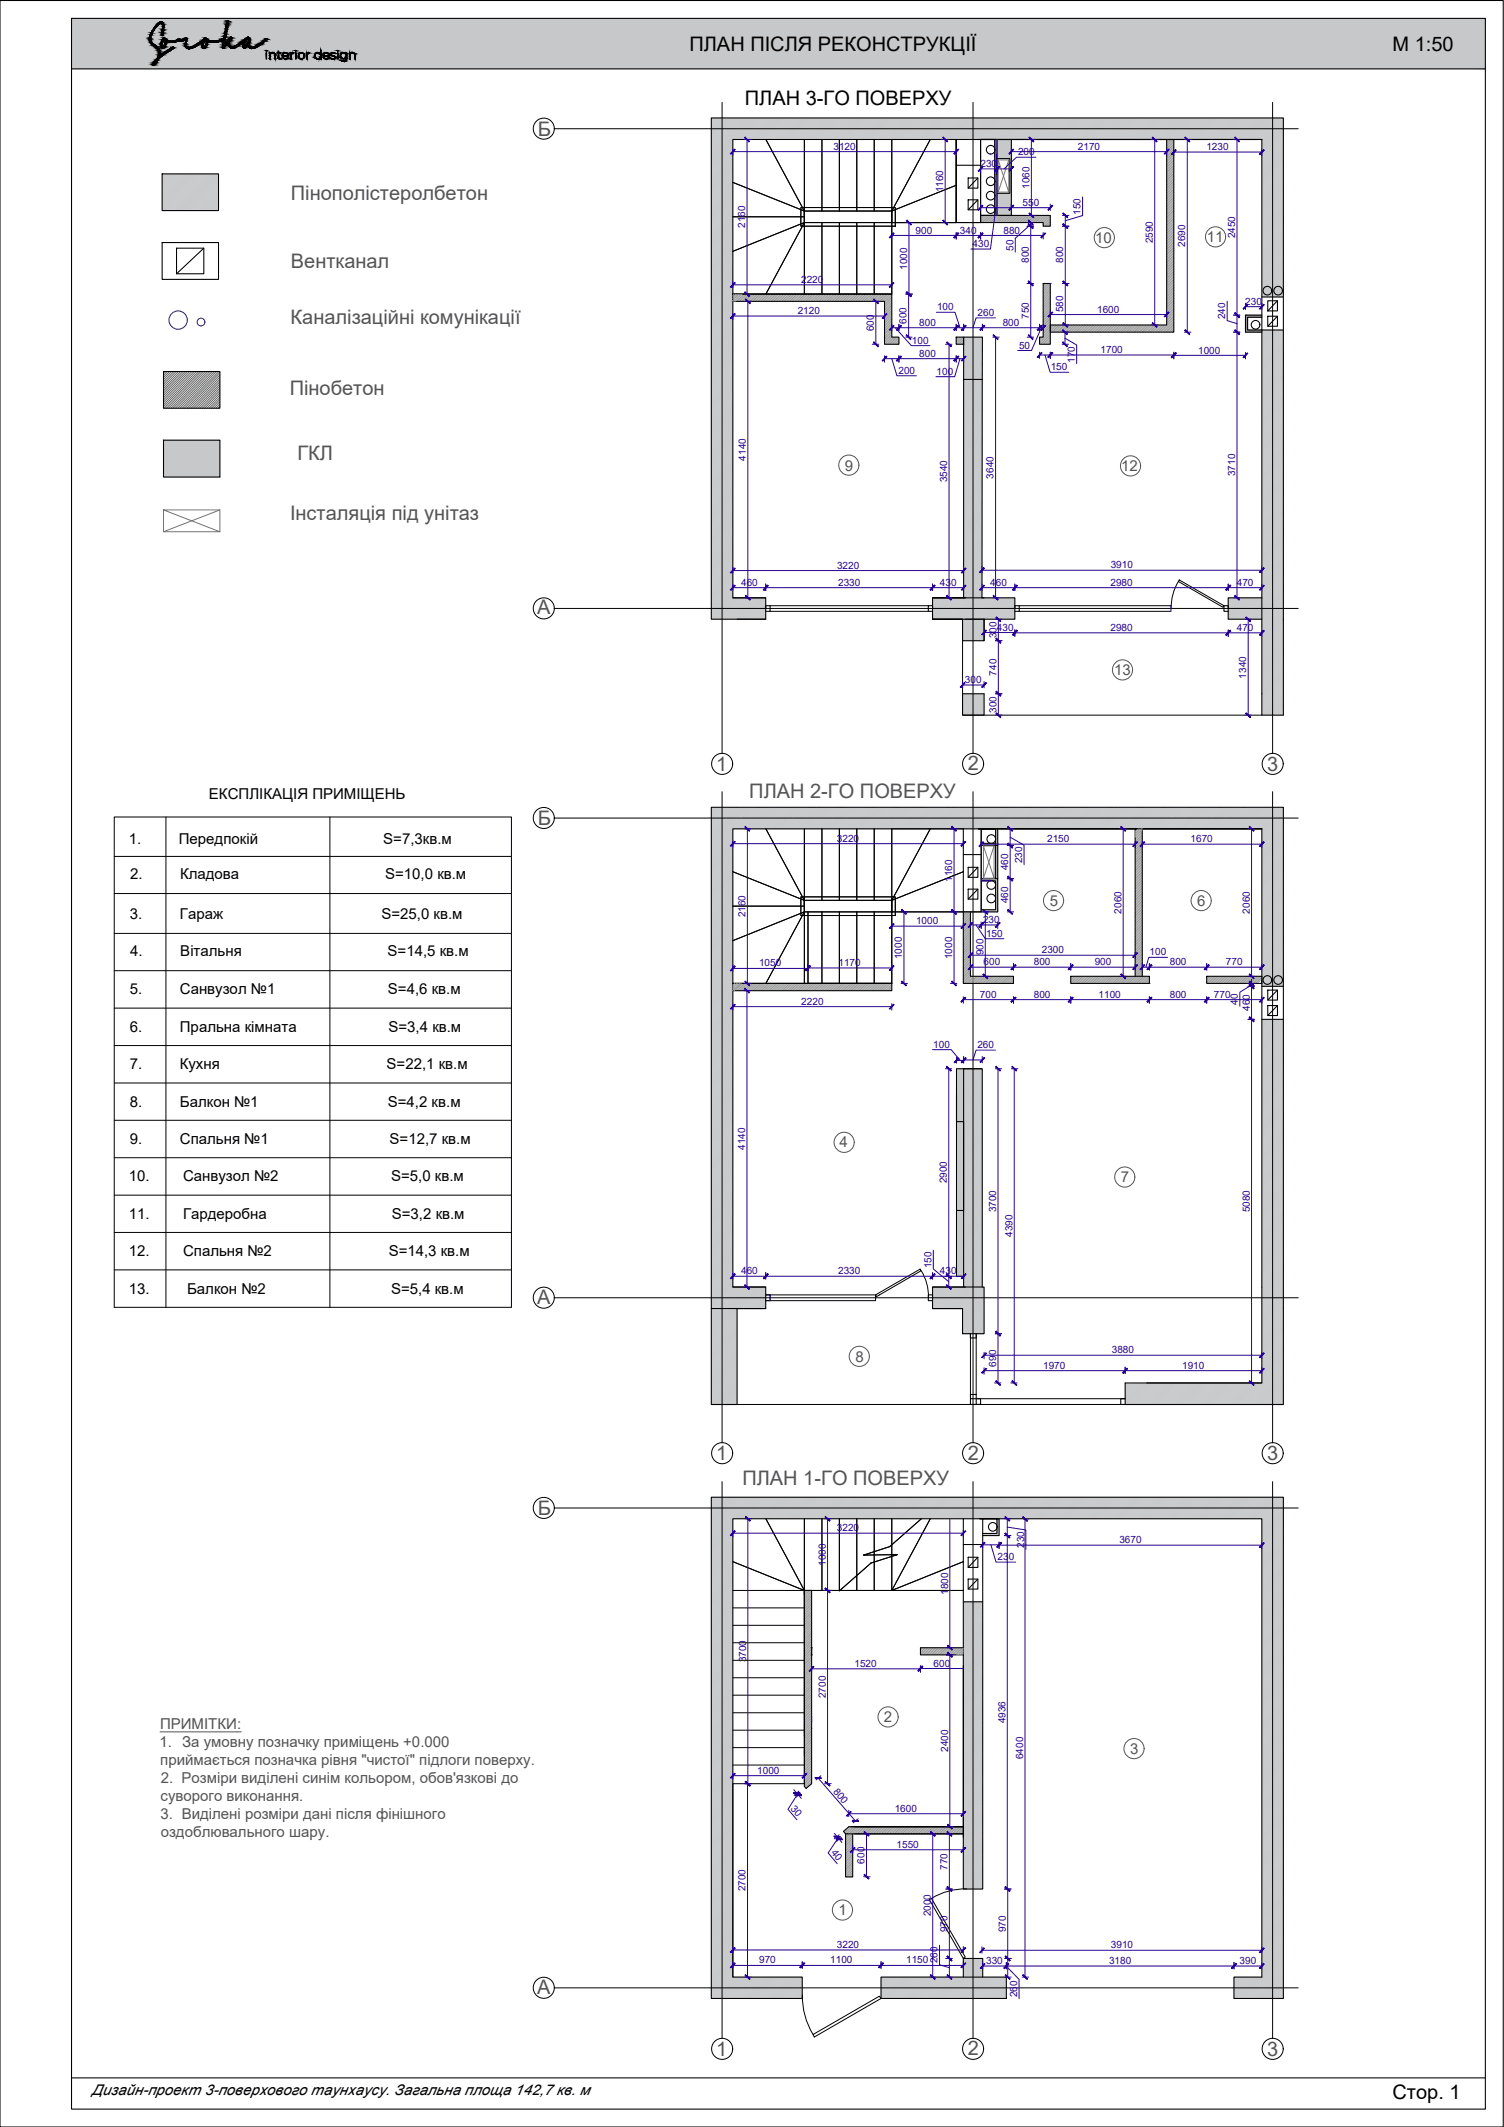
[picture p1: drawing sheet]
<svg xmlns="http://www.w3.org/2000/svg" width="420mm" height="594mm" viewBox="0 0 420 594" stroke-linecap="round" stroke-linejoin="round" font-family="sans-serif">
<defs><g id="words">
<g font-size="5.6">
<text x="192.6" y="14.2">ПЛАН ПІСЛЯ РЕКОНСТРУКЦІЇ</text>
<text x="389" y="14.3">М 1:50</text>
<text x="208.1" y="29.4">ПЛАН 3-ГО ПОВЕРХУ</text>
<text x="389" y="586.2">Стор. 1</text>
</g>
<g font-size="5.6" fill="#545454">
<text x="150.3" y="38">Б</text>
<text x="81.3" y="55.9">Пінополістеролбетон</text>
<text x="81.3" y="75">Вентканал</text>
<text x="81.2" y="90.5">Каналізаційні комунікації</text>
<text x="80.9" y="110.3">Пінобетон</text>
<text x="83.1" y="128.6">ГКЛ</text>
<text x="81" y="145.2">Інсталяція під унітаз</text>
<text x="150.1" y="171.6">А</text>
<text x="200" y="215.3">1</text>
<text x="270.4" y="215.2">2</text>
<text x="354" y="215.3">3</text>
<text x="209.3" y="222.8">ПЛАН 2-ГО ПОВЕРХУ</text>
<text x="150.3" y="230.5">Б</text>
<text x="150.1" y="364.1">А</text>
<text x="200" y="407.8">1</text>
<text x="270.4" y="407.7">2</text>
<text x="354" y="407.8">3</text>
<text x="207.4" y="414.8">ПЛАН 1-ГО ПОВЕРХУ</text>
<text x="150.3" y="423.2">Б</text>
<text x="150.1" y="556.9">А</text>
<text x="200" y="574.2">1</text>
<text x="270.4" y="574.1">2</text>
<text x="354" y="574.2">3</text>
</g>
<g font-size="4.2" fill="#545454">
<text x="306" y="67.7">10</text>
<text x="337.1" y="67.6">11</text>
<text x="236.1" y="131.4">9</text>
<text x="313.2" y="131.4">12</text>
<text x="311.3" y="188.6">13</text>
<text x="293.2" y="253">5</text>
<text x="334.5" y="253">6</text>
<text x="234.6" y="320.4">4</text>
<text x="313.1" y="330.3">7</text>
<text x="239" y="380.3">8</text>
<text x="44.7" y="482.8">ПРИМІТКИ:</text>
<text x="246.9" y="480.9">2</text>
<text x="44.6" y="487.9">1. За умовну позначку приміщень +0.000</text>
<text x="315.7" y="489.9">3</text>
<text x="44.8" y="492.9">приймається позначка рівня &quot;чистої&quot; підлоги поверху.</text>
<text x="44.9" y="498">2. Розміри виділені синім кольором, обов'язкові до</text>
<text x="44.9" y="503">суворого виконання.</text>
<text x="44.9" y="508">3. Виділені розміри дані після фінішного</text>
<text x="44.9" y="513.1">оздоблювального шару.</text>
<text x="234.2" y="535">1</text>
</g>
<g font-size="4.2">
<text x="58.4" y="223.2">ЕКСПЛІКАЦІЯ ПРИМІЩЕНЬ</text>
<text x="36" y="235.8">1.</text>
<text x="50" y="235.8">Передпокій</text>
<text x="107.1" y="235.8">S=7,3кв.м</text>
<text x="36.3" y="245.5">2.</text>
<text x="50.3" y="245.5">Кладова</text>
<text x="107.6" y="245.5">S=10,0 кв.м</text>
<text x="36.3" y="256.7">3.</text>
<text x="50.2" y="256.7">Гараж</text>
<text x="106.6" y="256.7">S=25,0 кв.м</text>
<text x="36.4" y="267">4.</text>
<text x="50.4" y="267">Вітальня</text>
<text x="108.3" y="267">S=14,5 кв.м</text>
<text x="36.3" y="277.7">5.</text>
<text x="50.2" y="277.7">Санвузол №1</text>
<text x="108.4" y="277.7">S=4,6 кв.м</text>
<text x="36.3" y="288.2">6.</text>
<text x="50.2" y="288.2">Пральна кімната</text>
<text x="108.5" y="288.2">S=3,4 кв.м</text>
<text x="36.2" y="298.6">7.</text>
<text x="50.2" y="298.6">Кухня</text>
<text x="108" y="298.6">S=22,1 кв.м</text>
<text x="36.3" y="309.1">8.</text>
<text x="50.2" y="309.1">Балкон №1</text>
<text x="108.3" y="309.1">S=4,2 кв.м</text>
<text x="36.3" y="319.5">9.</text>
<text x="50.2" y="319.5">Спальня №1</text>
<text x="108.9" y="319.5">S=12,7 кв.м</text>
<text x="36" y="330">10.</text>
<text x="51.1" y="330">Санвузол №2</text>
<text x="109.3" y="330">S=5,0 кв.м</text>
<text x="36" y="340.4">11.</text>
<text x="51.1" y="340.4">Гардеробна</text>
<text x="109.5" y="340.4">S=3,2 кв.м</text>
<text x="36" y="350.8">12.</text>
<text x="51.1" y="350.8">Спальня №2</text>
<text x="108.6" y="350.8">S=14,3 кв.м</text>
<text x="36" y="361.3">13.</text>
<text x="52.3" y="361.3">Балкон №2</text>
<text x="109.3" y="361.3">S=5,4 кв.м</text>
<text x="25.7" y="585.1">Дизайн-проект 3-поверхового таунхаусу. Загальна площа 142,7 кв. м</text>
</g>
<g font-size="2.8" fill="#250095">
<text x="232.8" y="41.8">3120</text>
<text x="301.1" y="41.8">2170</text>
<text x="337" y="42">1230</text>
<text x="273.9" y="46.6">230</text>
<text x="284.4" y="43.4">200</text>
<text x="263.5" y="53.7" transform="rotate(-90 263.5 53.7)">1160</text>
<text x="287.6" y="52.8" transform="rotate(-90 287.6 52.8)">1060</text>
<text x="285.7" y="57.5">550</text>
<text x="208.2" y="63.6" transform="rotate(-90 208.2 63.6)">2160</text>
<text x="255.8" y="65.2">900</text>
<text x="268.2" y="65.2">340</text>
<text x="280.3" y="65.2">880</text>
<text x="301.9" y="60" transform="rotate(-90 301.9 60)">150</text>
<text x="271.7" y="69">430</text>
<text x="283.1" y="70" transform="rotate(-90 283.1 70)">50</text>
<text x="322" y="68" transform="rotate(-90 322 68)">2590</text>
<text x="331.1" y="68.9" transform="rotate(-90 331.1 68.9)">2690</text>
<text x="345.1" y="66.6" transform="rotate(-90 345.1 66.6)">2450</text>
<text x="253.4" y="75.4" transform="rotate(-90 253.4 75.4)">1000</text>
<text x="287.4" y="73.5" transform="rotate(-90 287.4 73.5)">800</text>
<text x="297.1" y="73.5" transform="rotate(-90 297.1 73.5)">800</text>
<text x="223.8" y="79.1">2220</text>
<text x="222.8" y="87.7">2120</text>
<text x="261.8" y="86.7">100</text>
<text x="273.1" y="88.2">260</text>
<text x="287.4" y="89" transform="rotate(-90 287.4 89)">750</text>
<text x="297.1" y="87.3" transform="rotate(-90 297.1 87.3)">580</text>
<text x="306.5" y="87.3">1600</text>
<text x="342.3" y="89.2" transform="rotate(-90 342.3 89.2)">240</text>
<text x="347.9" y="85.1">230</text>
<text x="244.1" y="92.5" transform="rotate(-90 244.1 92.5)">600</text>
<text x="253.3" y="90.5" transform="rotate(-90 253.3 90.5)">600</text>
<text x="254.8" y="96">100</text>
<text x="256.8" y="91">800</text>
<text x="280.1" y="91">800</text>
<text x="256.8" y="99.6">800</text>
<text x="284.7" y="97.4">50</text>
<text x="300.3" y="101.4" transform="rotate(-90 300.3 101.4)">170</text>
<text x="307.5" y="98.6">1700</text>
<text x="334.7" y="98.7">1000</text>
<text x="251" y="104.5">200</text>
<text x="261.7" y="104.7">100</text>
<text x="293.5" y="103.4">150</text>
<text x="208.4" y="128.6" transform="rotate(-90 208.4 128.6)">4140</text>
<text x="264.6" y="134.7" transform="rotate(-90 264.6 134.7)">3540</text>
<text x="277.6" y="133.7" transform="rotate(-90 277.6 133.7)">3640</text>
<text x="345.1" y="133" transform="rotate(-90 345.1 133)">3710</text>
<text x="233.8" y="158.8">3220</text>
<text x="310.3" y="158.7">3910</text>
<text x="207.1" y="163.6">460</text>
<text x="234.1" y="163.6">2330</text>
<text x="262.6" y="163.6">430</text>
<text x="276.6" y="163.6">460</text>
<text x="310.2" y="163.6">2980</text>
<text x="345.5" y="163.6">470</text>
<text x="278.4" y="178.3" transform="rotate(-90 278.4 178.3)">300</text>
<text x="278.5" y="176.1">430</text>
<text x="310.2" y="176.2">2980</text>
<text x="345.5" y="176.2">470</text>
<text x="269.6" y="190.8">300</text>
<text x="278.4" y="188.7" transform="rotate(-90 278.4 188.7)">740</text>
<text x="348.1" y="189.5" transform="rotate(-90 348.1 189.5)">1340</text>
<text x="278.4" y="199.1" transform="rotate(-90 278.4 199.1)">300</text>
<text x="233.8" y="235.1">3220</text>
<text x="292.5" y="235.3">2150</text>
<text x="332.6" y="235.3">1670</text>
<text x="281.6" y="243" transform="rotate(-90 281.6 243)">460</text>
<text x="285.5" y="241.1" transform="rotate(-90 285.5 241.1)">230</text>
<text x="266" y="246.3" transform="rotate(-90 266 246.3)">1160</text>
<text x="208.2" y="256.2" transform="rotate(-90 208.2 256.2)">2160</text>
<text x="274.6" y="257.8">230</text>
<text x="281.6" y="252.3" transform="rotate(-90 281.6 252.3)">460</text>
<text x="313.3" y="255.2" transform="rotate(-90 313.3 255.2)">2060</text>
<text x="349.1" y="255.2" transform="rotate(-90 349.1 255.2)">2060</text>
<text x="255.9" y="258.1">1000</text>
<text x="275.5" y="261.6">150</text>
<text x="212" y="269.9">1050</text>
<text x="234.2" y="269.8">1170</text>
<text x="252" y="267.9" transform="rotate(-90 252 267.9)">1000</text>
<text x="266" y="267.9" transform="rotate(-90 266 267.9)">1000</text>
<text x="274.7" y="266.8" transform="rotate(-90 274.7 266.8)">900</text>
<text x="274.8" y="269.6">600</text>
<text x="288.8" y="269.6">800</text>
<text x="291" y="266.2">2300</text>
<text x="305.8" y="269.6">900</text>
<text x="321.1" y="266.8">100</text>
<text x="326.8" y="269.6">800</text>
<text x="342.5" y="269.6">770</text>
<text x="223.9" y="280.6">2220</text>
<text x="273.8" y="278.7">700</text>
<text x="288.8" y="278.7">800</text>
<text x="306.9" y="278.7">1100</text>
<text x="326.8" y="278.7">800</text>
<text x="339.1" y="278.7">770</text>
<text x="345.8" y="280.6" transform="rotate(-90 345.8 280.6)">40</text>
<text x="349.1" y="282.4" transform="rotate(-90 349.1 282.4)">460</text>
<text x="260.7" y="292.6">100</text>
<text x="273" y="292.7">260</text>
<text x="208.2" y="321.2" transform="rotate(-90 208.2 321.2)">4140</text>
<text x="264.5" y="330.6" transform="rotate(-90 264.5 330.6)">2900</text>
<text x="278.3" y="338.6" transform="rotate(-90 278.3 338.6)">3700</text>
<text x="349.1" y="338.6" transform="rotate(-90 349.1 338.6)">5080</text>
<text x="282.8" y="345.5" transform="rotate(-90 282.8 345.5)">4390</text>
<text x="207.1" y="355.9">460</text>
<text x="234.1" y="355.9">2330</text>
<text x="260.2" y="354.2" transform="rotate(-90 260.2 354.2)">150</text>
<text x="262.6" y="355.9">430</text>
<text x="278.3" y="381.7" transform="rotate(-90 278.3 381.7)">690</text>
<text x="291.4" y="382.3">1970</text>
<text x="310.6" y="378">3880</text>
<text x="330.2" y="382.3">1910</text>
<text x="233.8" y="427.7">3220</text>
<text x="312.7" y="431">3670</text>
<text x="230.7" y="437.4" transform="rotate(-90 230.7 437.4)">1000</text>
<text x="278.7" y="435.8">230</text>
<text x="286.1" y="432.3" transform="rotate(-90 286.1 432.3)">230</text>
<text x="264.8" y="445.4" transform="rotate(-90 264.8 445.4)">1800</text>
<text x="208.4" y="464.3" transform="rotate(-90 208.4 464.3)">3700</text>
<text x="238.7" y="465.6">1520</text>
<text x="260.8" y="465.5">600</text>
<text x="230.7" y="474.3" transform="rotate(-90 230.7 474.3)">2700</text>
<text x="280.9" y="481.3" transform="rotate(-90 280.9 481.3)">4936</text>
<text x="264.8" y="489.3" transform="rotate(-90 264.8 489.3)">2400</text>
<text x="285.8" y="491.3" transform="rotate(-90 285.8 491.3)">6400</text>
<text x="211.5" y="495.4">1000</text>
<text x="232.6" y="500.5" transform="rotate(49 232.6 500.5)">800</text>
<text x="220.8" y="505.3" transform="rotate(49 220.8 505.3)">30</text>
<text x="249.9" y="506.1">1600</text>
<text x="232.1" y="517.5" transform="rotate(50 232.1 517.5)">40</text>
<text x="241.5" y="520.5" transform="rotate(-90 241.5 520.5)">600</text>
<text x="250.5" y="516.1">1550</text>
<text x="264.7" y="522.2" transform="rotate(-90 264.7 522.2)">770</text>
<text x="208.3" y="528.3" transform="rotate(-90 208.3 528.3)">2700</text>
<text x="260.1" y="535.3" transform="rotate(-90 260.1 535.3)">2000</text>
<text x="264.7" y="539.6" transform="rotate(-90 264.7 539.6)">970</text>
<text x="281" y="539.6" transform="rotate(-90 281 539.6)">970</text>
<text x="233.8" y="544.1">3220</text>
<text x="310.3" y="544.2">3910</text>
<text x="212.1" y="548.4">970</text>
<text x="231.9" y="548.4">1100</text>
<text x="253.2" y="548.4">1150</text>
<text x="261.9" y="548.4" transform="rotate(-90 261.9 548.4)">260</text>
<text x="275.5" y="548.6">330</text>
<text x="309.8" y="548.6">3180</text>
<text x="346.3" y="548.6">390</text>
<text x="284.1" y="557.8" transform="rotate(-90 284.1 557.8)">260</text>
</g>
</g></defs>
<g fill="#c7c8ca" stroke="#c7c8ca" stroke-width=".28">
<path d="M20 5.1l395 14.1v-14.1zM20 5.1l395 14.1h-395z"/>
<path d="M277.9 39l.6 4v-4zM277.9 39l.6 4h-.6z"/>
<path d="M278.5 39l4 4.6v-4.6zM278.5 39l4 4.6h-4z"/>
<path d="M277.9 43l.6 .6v-.6zM277.9 43l.6 .6h-.6z"/>
<path d="M278.5 43.6l4 .1zM278.5 43.6l4 .1z"/>
<path d="M277.9 43.6l.6 .1zM277.9 43.6l.6 .1z"/>
<path d="M278.5 43.7l4 .6v-.6zM278.5 43.7l4 .6h-4z"/>
<path d="M277.9 43.7l.6 .6v-.6zM277.9 43.7l.6 .6h-.6z"/>
<path d="M282.1 49.2h.4zM282.1 49.2h.4z"/>
<path d="M282.1 44.3l.4 4.9v-4.9zM282.1 44.3l.4 4.9h-.4z"/>
<path d="M277.9 44.3l.6 5.1v-5.1zM277.9 44.3l.6 5.1h-.6z"/>
<path d="M282.1 49.2l.4 4.8v-4.8zM282.1 49.2l.4 4.8h-.4z"/>
<path d="M278.5 54l4 6.2v-6.2zM278.5 54l4 6.2h-4z"/>
<path d="M277.9 49.4l.6 10.8v-10.8zM277.9 49.4l.6 10.8h-.6z"/>
</g>
<g fill="none" stroke="#000" stroke-width=".3">
<path d="M0 .1h419.9v594h-419.9zM20 19.2h395M273.1 39h5.4v21.2h-4.6h4v-21.2zM274.2 39h51.7v51.8h-32.5v2h34.5v-53.8M282.5 39v21.2h-4.4M352.5 39h-78.6v23.2h-24.8v19.9h-44.4M224.7 58.9h24.4v3.3h-24.4zM267.1 46.2h6.8M270.5 49.7h2.7v2.8h-2.7zM270.5 55.8h2.7v2.8h-2.7zM273.2 49.7l-2.7 2.8M273.2 55.8l-2.7 2.8"/>
<path d="M278.5 44.3h3.6v9.7h-3.6M278.5 43v5.8M49.3 69.3h7.6v7.2h-7.6zM56.9 69.3l-7.6 7.2M273.9 60.2h19.5v3h-2v-1h-17.5zM291.4 79.2h2v17h-3v-2h1zM204.7 82.1h44.4v12.1h2v2h-4v-12h-42.4zM267.1 94.2h2.1v2h-2.1zM352.5 88h-4.6v4.8h4.6M352.5 88.6h-4v3.6h10M352.5 82.9h6M354.2 84h2.7v2.8h-2.7z"/>
<path d="M354.2 88.3h2.7v2.8h-2.7zM356.9 84l-2.7 2.8M356.9 88.3l-2.7 2.8M269.2 106h5.2l-.1 61h9.2v5.9h-8.6M269.2 106v-11.8h5.2v11.8M269.2 106v61M204.7 167h9.2v5.9M205.9 172.9h8M213.9 167h-9.2v-128h62.4v23.2v-23.2h85.4v128M213.9 169.9v-.7h1.2v1.5h-1.2M260.5 172.9h14.4M260.5 169.9v-.7h-1.2v1.5h1.2"/>
<path d="M260.5 172.9h8.4v6.1h6v-6.1M260.5 167h14.4M260.5 172.9h8.4M269.6 167h-9.1v5.9M269.6 172.9h5.3v6.1M283.5 169.9v-.7h1.2v1.5h-1.2M343.1 169.9v-.7h-1.2v1.5h1.2M352.5 167v32.7h6v-166.8h-159.8v140h15.2M352.5 167h-9.4v5.9h9.4M268.9 193.8h6v5.9h-6zM269.1 231.5h83.4v154.8h-32.2M269.1 238.7h4.8"/>
<path d="M274.1 235.6h4v-4.1h-4.8h5.4v4.6h-4.6M278.1 235.6v9.8M278.7 235.6v9.8M352.5 231.5h-78.4v23.2h-25v20h-44.4h44.4v2h-44.4M224.7 251.5h24.4v3.2h-24.4zM225.7 254.7v20h23.4M270.5 242.2h2.7v2.8h-2.7zM270.5 248.3h2.7v2.8h-2.7zM271.1 254.7v18h12v2h-14v-43.2h-64.4v128h9.2M273.2 242.2l-2.7 2.8M273.2 248.3l-2.7 2.8M274.1 246h4v8.1h-4"/>
<path d="M274.1 245.4h4.6v9.3h-4.6M299.1 272.7h22v2h-22zM317.1 272.7v-41.2h2v41.2M337.1 272.7h15.4v2h-15.4zM352.5 275.5h6M354.2 276.5h2.7v2.8h-2.7zM356.9 276.5l-2.7 2.8M274.2 298.5h-5v61M352.5 284.7h6M354.2 280.9h2.7v2.7h-2.7zM356.9 280.9l-2.7 2.7M267.2 305.7v7.6h2v24.8h-2"/>
<path d="M204.7 359.5h9.2v6M260.5 359.5h9.1M269.2 356.5h-2v-58h7.2v61M269.6 359.5h-9.1v6M269.6 359.5h5.3v13h-6v-7h-8.4M198.7 365.5v26.8h7.2v-26.8h8M213.9 365.5h-15.2v-140h159.8v166.8h-44.2v-6h38.2M213.9 361.7h1.2v1.6h-1.2M260.5 361.7h-1.2v1.6h1.2M260.5 365.5h8.4M271.1 372.5v1.2h1.6v-1.2M271.1 389.5h1.6v2.8h1.2h-2.8z"/>
<path d="M271.1 390.7h2.8v1.6h-2.8M314.3 390.7h-1.2v1.6h1.2M198.7 418.2h159.8v140h-13.8v-6h7.8v-128h-78v103.4h-5.4v-103.4h-64.4v128h19.4v6h-25.4zM269.1 424.2h5.4M269.1 431.4h5.3M270.5 434.9h2.7v2.9h-2.7zM273.2 434.9l-2.7 2.9M274.5 428.3h4v-4.1h-4.8h5.4v4.7h-4.6M224.7 444.2h2v54l-1.5 1.3-.5-.5zM269.1 447.4h5.4M270.5 441h2.7v2.8h-2.7zM273.2 441l-2.7 2.8"/>
<path d="M269.1 460.2h-12v2h12M269.1 465.2v48M236.2 512.2v12h2v-12M236.7 512.2h.1M269.1 510.2h-32l-1.5 1.3 .6 .7h32.9h-30.4M246.1 552.2h35v6h-35zM269.1 552.2v-5.2h5.4v5.2M20 580.4h395"/>
<circle cx="276.8" cy="54.6" r="1.21"/>
<circle cx="276.8" cy="50.6" r="1.21"/>
<circle cx="276.8" cy="58.4" r="1.21"/>
<circle cx="276.8" cy="41.8" r="1.21"/>
<circle cx="350.8" cy="90.7" r="1.21"/>
<circle cx="354.1" cy="81.2" r="1.21"/>
<circle cx="357.1" cy="81.2" r="1.21"/>
<circle cx="276.9" cy="234.4" r="1.21"/>
<circle cx="276.9" cy="250.9" r="1.21"/>
<circle cx="276.9" cy="247.2" r="1.21"/>
<circle cx="354.1" cy="273.7" r="1.21"/>
<circle cx="357.1" cy="273.7" r="1.21"/>
<circle cx="277.3" cy="426.5" r="1.21"/>
</g>
<path d="M20 5.1h395v584h-395z" fill="none" stroke="#000" stroke-width=".3"/>
<path d="M44.2 6.5a.91 .91 0 0 1 1.4-.2l.2 .8-.1 1.1-.1 1.4-.3 .4-.2-.3 .2-1.3a1.8 1.8 0 0 0-.3-1.9 5.8 5.8 0 0 0-2.9 4.7l.4 .8 .6 .4a2.55 2.55 0 0 1 1.5 3.2l3.8-2.5 .2 .4-.4 .2a13.5 13.5 0 0 0-4.2 3.2l-.7 1.1-.5 .3-.1-.1a2.31 2.31 0 0 1 1.1-1.8 2.15 2.15 0 0 0-.7-3.5 2.35 2.35 0 0 1-1.4-1.9v-.4a7.5 7.5 0 0 1 2.5-4.1zM45.7 10.6l.1-.1a3.2 3.2 0 0 0 4.1 .4 2.39 2.39 0 0 0 2.2-.3l-.1 1.6a.73 .73 0 0 0 .2 .9 .73 .73 0 0 0 .9 .1l2.4-1.2 1.8-1.4a4.6 4.6 0 0 0 5.2 0l1.1-4.8 .2 .1v.4l-1.1 6.2 1.5-1.9 .3-.3 .2 .2a1.59 1.59 0 0 1-.8 1.3 1.15 1.15 0 0 0 .6 1.2 1.15 1.15 0 0 0 1.3-.2l2.7-1.9a.66 .66 0 0 1 .6-.5 .66 .66 0 0 1 .7 .4l-.2 1.2a.89 .89 0 0 0 .3 1 .89 .89 0 0 0 1.1 0l1.6-.8 1.7-1.3h.3l-.1 .2-1.8 1.4a4 4 0 0 1-2.5 1.1 1.02 1.02 0 0 1-.9-1.1l-.8 1h-.3l-.3-.2v-.7l.3-1-.8 .6a3.6 3.6 0 0 1-2.7 1.3 2.11 2.11 0 0 1-1.2-1.4l-1.1 1.5-.2-.4 .3-2.1a5 5 0 0 1-4.5 .4v.8a1.18 1.18 0 0 1-1.2 1.2l-.4-.9 .2-.9-.8 .5a4.2 4.2 0 0 1-3.6 1.3 1.17 1.17 0 0 1-.4-1.5v-.9a2.11 2.11 0 0 1-1.9 .2l-1.5 .5-1.9-.3v.3a1.39 1.39 0 0 1-1.3 1.7l-.3-1.3zM45.7 11.1h.1a.68 .68 0 0 1 .3 1.1 .74 .74 0 0 1-.8 .9 1.68 1.68 0 0 1 .4-2zM57.3 11.1a1.22 1.22 0 0 1-.4 2 1.68 1.68 0 0 1 .4-2zM68.9 11.1l.3-.3a.71 .71 0 0 1 0 1.2l-1 1.1a2.62 2.62 0 0 1 .7-2z" fill="none" stroke="#000" stroke-width=".28"/>
<g fill="#000" stroke="#000" stroke-width=".28">
<path d="M42.5 12.5h.7zM42.8 18.3h.2zM43.6 16.6h.6zM44.2 6.5h1.4zM44.2 14h.4zM44.2 14.2h.4zM45 15.3h.7zM44.9 6.1h.2zM45.1 9.8h.4zM45.2 9.9h.2zM45.7 10.6h.2zM47.5 11.8h1.1z"/>
<path d="M48 13.3h.6zM48 11.8h.5zM48.1 11.4h1.6zM48.2 13.2h.3zM50.4 11.4h.6zM51.9 10.6h.2zM52.5 13.6h.5zM56.8 13.5h.4zM59.4 11.8h.9zM59.4 11.8h.3zM59.9 11.4h2zM65.2 13.1h.9z"/>
<path d="M68.1 13.5h.4zM68.1 13.5h.2zM68.5 10.9h.6zM69.2 10.4h.2z"/>
<path d="M42 9.8h.3zM42 9.8h.3z"/>
<path d="M42 9.7h.3zM42 9.7h.3z"/>
<path d="M41.7 10.7l.3 .1zM41.7 10.7l.3 .1z"/>
<path d="M41.7 10.8l.3 .1zM41.7 10.8l.3 .1z"/>
<path d="M41.7 10.9h.3zM41.7 10.9h.3z"/>
<path d="M41.7 10.9l.3 .1zM41.7 10.9l.3 .1z"/>
<path d="M41.7 11l.4 .1zM41.7 11l.4 .1z"/>
<path d="M41.8 10.5l.3 .1zM41.8 10.5l.3 .1z"/>
<path d="M41.7 10.6h.4zM41.7 10.6h.4zM41.7 10.6h.4zM41.7 10.6h.4z"/>
<path d="M41.7 10.6h.4zM41.7 10.6l.3 .1z"/>
<path d="M41.7 11.1l.4 .1v-.1zM41.7 11.1l.4 .1h-.4z"/>
<path d="M41.7 11.2l.4 .2zM41.7 11.2l.4 .2z"/>
<path d="M41.8 10.2l.3 .1zM41.8 10.2l.3 .1z"/>
<path d="M41.8 10.3l.3 .2v-.2zM41.8 10.3l.3 .2h-.3z"/>
<path d="M41.8 11.4h.3zM41.8 11.4h.3z"/>
<path d="M41.8 11.4l.4 .3-.1-.3zM41.8 11.4l.4 .3h-.3z"/>
<path d="M41.9 11.7h.4zM41.9 11.7h.4z"/>
<path d="M42 9.8l.1 .4 .2-.4zM42 9.8l.1 .4h-.3z"/>
<path d="M41.9 11.7l.6 .3-.2-.3zM41.9 11.7l.6 .3h-.5zM42 12h.5zM42 12h.5z"/>
<path d="M42 9.7h.3zM42 9.7l.3 .1z"/>
<path d="M42.1 9.5l.2 .2 .1-.2zM42.1 9.5l.2 .2h-.3z"/>
<path d="M42.2 9.2l.2 .3 .1-.3zM42.2 9.2l.2 .3h-.3z"/>
<path d="M42 12l.9 .3-.4-.3zM42 12l.9 .3h-.6z"/>
<path d="M42.2 9.2h.4zM42.2 9.2h.3z"/>
<path d="M42.4 8.8l.2 .4 .2-.4zM42.4 8.8l.2 .4h-.4z"/>
<path d="M42.3 12.3l.8 .1zM42.3 12.3l.8 .1z"/>
<path d="M42.5 8.5l.3 .3 .2-.3zM42.5 8.5l.3 .3h-.4z"/>
<path d="M42.4 12.4l.7 .1zM42.4 12.4l.7 .1zM42.4 12.5h.7zM42.4 12.5h.7z"/>
<path d="M42.7 18.2h.4zM42.7 18.2l.3 .1z"/>
<path d="M42.4 12.5h.8zM42.4 12.5h.8z"/>
<path d="M42.7 18.2h.4zM42.7 18.2h.4z"/>
<path d="M42.6 18.1h.5zM42.6 18.1l.5 .1zM42.7 18.2h.4zM42.7 18.2h.4z"/>
<path d="M42.5 12.5h.7zM42.5 12.5h.7zM42.5 12.5h.7z"/>
<path d="M42.5 12.5l1 .2zM42.5 12.5l1 .2z"/>
<path d="M42.6 18h.7zM42.6 18l.5 .1z"/>
<path d="M42.9 7.9h.4zM42.9 7.9h.5z"/>
<path d="M42.9 7.9l.1 .6 .3-.6zM42.9 7.9l.1 .6h-.5z"/>
<path d="M42.6 18h.7zM42.6 18h.7z"/>
<path d="M42.7 17.8l.6 .2 .2-.2zM42.7 17.8l.6 .2h-.7z"/>
<path d="M42.8 12.7l1 .2-.3-.2zM42.8 12.7l1 .2h-.7z"/>
<path d="M42.8 17.6l.7 .2 .1-.2zM42.8 17.6l.7 .2h-.8z"/>
<path d="M42.8 17.5h.9zM42.8 17.5l.8 .1h-.8z"/>
<path d="M43.1 12.9l.8 .2zM43.1 12.9l.8 .2z"/>
<path d="M42.9 17.4h.9zM42.9 17.4l.8 .1z"/>
<path d="M43.3 7.4l.1 .5 .4-.5zM43.3 7.4l.1 .5h-.5z"/>
<path d="M43.1 17.2l.7 .2 .1-.2zM42.9 17.4l.2-.2 .7 .2z"/>
<path d="M43.2 13.1h.8zM43.2 13.1h.8z"/>
<path d="M43.1 17.1h.8zM43.1 17.2h.8z"/>
<path d="M43.3 13.1l.9 .2zM43.3 13.1l.9 .2z"/>
<path d="M43.2 17h.8zM43.2 17l.7 .1h-.8z"/>
<path d="M43.3 16.9h.7zM43.2 17h.8z"/>
<path d="M43.5 7.2l.3 .2 .3-.2zM43.5 7.2l.3 .2h-.5z"/>
<path d="M43.4 16.8h.7zM43.3 16.8h.8z"/>
<path d="M43.3 16.8h.8zM43.3 16.8l.7 .1zM43.3 16.9h.7zM43.3 16.9h.7z"/>
<path d="M43.6 13.3h.6zM43.6 13.3h.6zM43.6 13.3h.6zM43.6 13.3h.6z"/>
<path d="M43.6 13.3l.6 .1zM43.6 13.3l.6 .1z"/>
<path d="M43.6 13.4l.7 .1zM43.6 13.4l.7 .1z"/>
<path d="M43.6 16.6l.5 .2 .1-.2zM43.6 16.6l.5 .2h-.7z"/>
<path d="M43.7 6.9l.4 .3 .2-.3zM43.7 6.9l.4 .3h-.6z"/>
<path d="M43.6 16.5l.7 .1zM43.6 16.6h.7z"/>
<path d="M43.6 16.6h.7zM43.6 16.6h.6zM43.6 16.6h.6z"/>
<path d="M43.8 6.9h.5zM43.8 6.9h.5z"/>
<path d="M43.8 13.5l.6 .2zM43.8 13.5l.6 .2z"/>
<path d="M43.8 6.8h.6zM43.8 6.9h.5zM43.8 6.9h.5zM43.8 6.9h.5z"/>
<path d="M43.7 16.4h.7zM43.6 16.5h.7z"/>
<path d="M43.9 6.7h.5zM43.8 6.8h.6z"/>
<path d="M43.9 13.7l.5 .1zM43.9 13.7l.5 .1z"/>
<path d="M44 13.8l.6 .2-.2-.2zM44 13.8l.6 .2h-.4zM44.2 14h.4z"/>
<path d="M43.8 16.4h.6zM43.8 16.4h.7z"/>
<path d="M43.8 16.4h.6zM43.8 16.4h.6z"/>
<path d="M44.2 14l.4 .2zM44.2 14l.4 .2zM44.2 14.2h.4z"/>
<path d="M44.2 15.5l.4 .1zM44.2 15.5l.4 .1z"/>
<path d="M44.2 15.6h.4zM44.2 15.6h.4z"/>
<path d="M44.2 14.2h.4zM44.2 14.2h.4z"/>
<path d="M44.2 14.2l.4 .1zM44.2 14.2l.4 .1z"/>
<path d="M44.3 14.3l.4 .1zM44.3 14.3l.4 .1z"/>
<path d="M44.3 15.3l.3 .1zM44.3 15.3l.3 .1z"/>
<path d="M44.2 15.4h.4zM44.2 15.4l.4 .1z"/>
<path d="M44.6 15.6h.7zM44.6 15.6h.7zM44.6 15.6h.7z"/>
<path d="M44.3 14.4l.4 .2zM44.3 14.4l.4 .2z"/>
<path d="M44.3 14.6l.4 .1v-.1zM44.3 14.6l.4 .1h-.4zM44.3 14.7h.4zM44.3 14.7h.4z"/>
<path d="M44.3 14.7l.4 .1zM44.3 14.7l.4 .1z"/>
<path d="M44.3 14.8l.4 .1zM44.3 14.8l.4 .1z"/>
<path d="M44.3 14.9l.4 .2v-.2zM44.3 14.9l.4 .2h-.4z"/>
<path d="M44.3 15.1l.3 .2 .1-.2zM44.3 15.1l.3 .2h-.3z"/>
<path d="M44.1 6.6l.3 .1 .3-.1zM43.9 6.7l.2-.1 .3 .1z"/>
<path d="M44.1 6.5h.8zM44.1 6.6h.6z"/>
<path d="M44.1 16l.4 .4 .4-.4zM44.1 16l.4 .4h-.7z"/>
<path d="M45 13.2h1zM45 13.2h1z"/>
<path d="M44.1 6.5h.9zM44.1 6.5h.8z"/>
<path d="M44.2 15.8h.8zM44.2 15.8l.7 .2h-.8z"/>
<path d="M44.2 15.8h.9zM44.2 15.8h.8z"/>
<path d="M44.9 6.1l.4 .1zM44.7 6.2h.6z"/>
<path d="M44.9 12.5h.3zM44.9 12.5h.3z"/>
<path d="M44.9 12.3l.3 .1zM44.9 12.3l.3 .1z"/>
<path d="M44.9 12.4h.3zM44.9 12.4l.2 .1z"/>
<path d="M44.9 12.5l.3 .2v-.2zM44.9 12.5l.3 .2h-.3z"/>
<path d="M44.9 12.7l.3 .1zM44.9 12.7l.3 .1z"/>
<path d="M44.9 12.8l.4 .2-.1-.2zM44.9 12.8l.4 .2h-.4z"/>
<path d="M44.9 12.1l.3 .1zM44.9 12.2h.3z"/>
<path d="M44.9 12.2h.3zM44.9 12.2l.3 .1z"/>
<path d="M44.9 12.1h.4zM44.9 12.1h.3z"/>
<path d="M44.9 13l.4 .1zM44.9 13l.4 .1z"/>
<path d="M44.2 15.6l.9 .2 .2-.2zM44.2 15.6l.9 .2h-.9z"/>
<path d="M45 11.9l.3 .2v-.2zM45 11.9l.3 .2h-.4z"/>
<path d="M44.7 6.2h.7zM44.5 6.2h.9z"/>
<path d="M45 11.8h.3zM45 11.9h.3z"/>
<path d="M44.7 15.6h.7zM44.6 15.6h.7zM44.6 15.6h.7z"/>
<path d="M45 13.1h.4zM45 13.1h.4zM45 13.1h.4zM45 13.1h.4z"/>
<path d="M45 13.1l.4 .1zM45 13.1l.4 .1z"/>
<path d="M44.5 6.2l1.1 .1zM44.4 6.3h1.2z"/>
<path d="M45.2 9.8h.3zM45.2 9.8l.2 .1z"/>
<path d="M44.8 15.5h.7zM44.7 15.6h.7z"/>
<path d="M45.1 9.7l.4 .1zM45.1 9.7l.4 .1z"/>
<path d="M45.1 9.8h.4zM45.1 9.8h.4z"/>
<path d="M45.1 9.8h.4zM45.1 9.8h.4zM45.1 9.8h.4z"/>
<path d="M45.1 11.4l.2 .4 .2-.4zM45.1 11.4l.2 .4h-.3z"/>
<path d="M44.4 6.3l1.2 .2v-.2zM44.2 6.5l.2-.2 1.2 .2zM44.1 6.5h1.5z"/>
<path d="M45.2 9.3l.4 .1zM45.2 9.3l.4 .1z"/>
<path d="M45.1 9.4l.5 .1zM45.1 9.4l.5 .1z"/>
<path d="M45.1 9.5l.5 .1zM45.1 9.5l.5 .1z"/>
<path d="M45.1 9.6h.5zM45.1 9.6h.5z"/>
<path d="M45.1 9.6l.5 .1zM45.1 9.6l.5 .1z"/>
<path d="M45.1 9.7h.5zM45.1 9.7h.4z"/>
<path d="M44.8 15.4h.8zM44.8 15.5h.7z"/>
<path d="M45.6 10.8h.5zM45.6 10.8h.5z"/>
<path d="M45.2 11.4h.4zM45.1 11.4h.4z"/>
<path d="M45.3 13.5h.3zM45.3 13.5l.2 .1z"/>
<path d="M45 6.5h.6zM45 6.5h.6z"/>
<path d="M45.2 9.1l.4 .1zM45.2 9.1l.4 .1z"/>
<path d="M45.2 9.2h.4zM45.2 9.2h.4z"/>
<path d="M45.2 9.2h.4zM45.2 9.2l.4 .1z"/>
<path d="M44.9 15.4h.7zM44.8 15.4h.8z"/>
<path d="M45.2 6.5l.5 .2zM45.2 6.5l.5 .2zM45.3 6.7h.4zM45.3 6.7h.4z"/>
<path d="M45.2 8.9h.4zM45.2 8.9h.4zM45.2 8.9h.4zM45.2 8.9h.4z"/>
<path d="M45.2 8.9l.4 .1zM45.2 8.9l.4 .1z"/>
<path d="M45.2 9h.4zM45.2 9h.4z"/>
<path d="M45.2 9h.4zM45.2 9l.4 .1z"/>
<path d="M45.6 13.1h.5zM45.6 13.1h.5z"/>
<path d="M45.3 13.5h.3zM45.3 13.5h.3z"/>
<path d="M45.3 6.7l.4 .1v-.1zM45.3 6.7l.4 .1z"/>
<path d="M45.3 8.5l.4 .1zM45.3 8.5l.4 .1z"/>
<path d="M45.3 8.6h.4zM45.3 8.6h.4z"/>
<path d="M45.3 8.6l.4 .1zM45.3 8.6l.4 .1z"/>
<path d="M45.3 8.7l.3 .2 .1-.2zM45.3 8.7l.3 .2h-.4zM45.2 8.9h.4zM45.2 8.9h.4z"/>
<path d="M45.3 11.2l.3 .2 .1-.2zM45.3 11.2l.3 .2h-.4z"/>
<path d="M45.3 6.8l.5 .3-.1-.3zM45.3 6.8l.5 .3h-.4zM45.4 7.1h.4zM45.4 7.1h.4z"/>
<path d="M45.3 8.2l.4 .2zM45.3 8.2l.4 .2z"/>
<path d="M45.3 8.4l.4 .1zM45.3 8.4l.4 .1z"/>
<path d="M45.3 8.5h.4zM45.3 8.5h.4z"/>
<path d="M45 15.3h.7zM44.9 15.4h.7z"/>
<path d="M45.7 10.6h.2zM45.7 10.6h.2z"/>
<path d="M45.3 11.1h.4zM45.3 11.1l.4 .1z"/>
<path d="M45.2 13.5h.5zM45.2 13.5h.4z"/>
<path d="M45.4 7.1l.4 .3v-.3zM45.4 7.1l.4 .3h-.4z"/>
<path d="M45.4 7.4l.4 .2v-.2zM45.4 7.4l.4 .2h-.4z"/>
<path d="M45.4 7.6h.4zM45.4 7.6h.4z"/>
<path d="M45.4 7.6l.4 .5v-.5zM45.4 7.6l.4 .5h-.5z"/>
<path d="M45.3 8.1h.5zM45.3 8.1l.4 .1z"/>
<path d="M45.3 11.1h.5zM45.3 11.1h.4z"/>
<path d="M45.1 13.4h.7zM45.1 13.4l.6 .1z"/>
<path d="M45.3 11.1h.5zM45.3 11.1h.5z"/>
<path d="M45.3 11.1h.5zM45.3 11.1h.5z"/>
<path d="M45 13.3h.8zM45 13.3l.8 .1z"/>
<path d="M45.7 10.6h.3zM45.7 10.6h.3z"/>
<path d="M45.4 11h.5zM45.3 11.1h.5z"/>
<path d="M45.2 15.1l.5 .2 .2-.2zM45.2 15.1l.5 .2h-.7zM45 15.3h.7z"/>
<path d="M45.9 11.1h.6zM45.9 11.1h.6z"/>
<path d="M45 13.2h.9zM45 13.2l.8 .1z"/>
<path d="M45.7 10.6h.3zM45.7 10.6h.3z"/>
<path d="M45 13.2h1zM45 13.2h.9z"/>
<path d="M45.7 10.6l.4 .2zM45.7 10.6l.4 .2h-.5z"/>
<path d="M46 12.5h.4zM46 12.5h.4z"/>
<path d="M45.5 13.2h.5zM45.4 13.2h.6z"/>
<path d="M45.3 15h.8zM45.2 15.1h.7z"/>
<path d="M45.6 13.1h.5zM45.5 13.2h.5z"/>
<path d="M45.6 10.8h.5zM45.6 10.8h.5z"/>
<path d="M45.6 10.8l.6 .1zM45.5 10.9h.7z"/>
<path d="M45.8 13h.3zM45.6 13.1h.5z"/>
<path d="M45.8 12.9h.4zM45.8 12.9l.3 .1z"/>
<path d="M45.5 10.9h.8zM45.5 10.9h.8z"/>
<path d="M45.9 12.8h.3zM45.9 12.8l.3 .1h-.4z"/>
<path d="M45.5 10.9l.9 .1zM45.4 11h1z"/>
<path d="M46 12.5l.2 .3 .2-.3zM46 12.5l.2 .3h-.3z"/>
<path d="M45.9 11l.5 .1zM45.9 11l.5 .1z"/>
<path d="M45.6 14.8l.5 .2 .3-.2zM45.3 15l.3-.2 .5 .2z"/>
<path d="M46.1 12l.3 .2v-.2zM46.1 12l.3 .2h-.3z"/>
<path d="M46.1 12.2l.3 .3v-.3zM46.1 12.2l.3 .3h-.4z"/>
<path d="M45.7 14.7h.8zM45.6 14.8h.8z"/>
<path d="M45.9 11.1h.6zM45.9 11.1h.6z"/>
<path d="M45.9 11.1l.8 .1zM45.9 11.1l.8 .1z"/>
<path d="M46.1 11.6h.4zM46.1 11.6h.4z"/>
<path d="M46.1 11.6l.4 .1zM46.1 11.6l.4 .1z"/>
<path d="M46.1 11.7h.4zM46.1 11.7h.4z"/>
<path d="M46.1 11.7l.4 .1zM46.1 11.7l.4 .1z"/>
<path d="M46.1 11.8l.4 .1zM46.1 11.8l.4 .1z"/>
<path d="M46.1 11.9h.4zM46.1 11.9l.3 .1z"/>
<path d="M46.1 11.5h.4zM46.1 11.5l.4 .1z"/>
<path d="M46 11.2l.9 .1zM46 11.2l.9 .1z"/>
<path d="M46.1 11.3h1zM46.1 11.3h1z"/>
<path d="M46.1 14.5l.4 .2 .4-.2zM45.7 14.7l.4-.2 .4 .2z"/>
<path d="M46.2 14.4h.8zM46.1 14.5h.8z"/>
<path d="M46.1 11.3l1.4 .1zM46.1 11.3l1.4 .1z"/>
<path d="M46.3 14.4h.8zM46.2 14.4h.8z"/>
<path d="M46.4 14.3h.8zM46.3 14.4h.8zM46.3 14.4h.8zM46.3 14.4h.8z"/>
<path d="M46.8 14.1l.4 .2 .4-.2zM46.4 14.3l.4-.2 .4 .2z"/>
<path d="M46.1 11.4h1.7zM46.1 11.4h1.7z"/>
<path d="M46.9 13.9h.9zM46.8 14.1h.8z"/>
<path d="M47.1 13.9h.9zM46.9 13.9h.9z"/>
<path d="M46.1 11.4h1.9zM46.1 11.4h1.9z"/>
<path d="M47.3 13.7h.9zM47.1 13.9h.9z"/>
<path d="M47.5 13.6h.9zM47.3 13.7h.9z"/>
<path d="M48.3 11.8h.1zM48 11.8h.4z"/>
<path d="M48.3 13.2h.2zM48.2 13.2h.3zM48.2 13.2h.3z"/>
<path d="M47.6 13.5h.9zM47.5 13.6h.9z"/>
<path d="M48.2 13.2l.4 .1zM48 13.3h.6zM47.9 13.3h.7z"/>
<path d="M47.7 13.5h.8zM47.6 13.5h.9z"/>
<path d="M47.7 11.8h.8zM47.7 11.8h.8z"/>
<path d="M47.9 13.3l.7 .1zM47.8 13.4h.8z"/>
<path d="M47.8 13.4h.8zM47.8 13.4h.8zM47.8 13.4h.8zM47.8 13.4h.8z"/>
<path d="M47.8 13.4l.8 .1zM47.8 13.5h.8z"/>
<path d="M47.8 13.5h.8zM47.7 13.5h.8z"/>
<path d="M47.6 11.8h1zM47.6 11.8h.9z"/>
<path d="M47.4 11.8h1.3zM47.4 11.8h1.2zM47.5 11.8h1.1z"/>
<path d="M47.3 11.7h1.5zM47.3 11.7l1.4 .1z"/>
<path d="M47.2 11.7h1.8zM47.2 11.7h1.6z"/>
<path d="M47.1 11.7h2zM47.1 11.7h1.9z"/>
<path d="M46.7 11.6h2.7zM46.7 11.6l2.4 .1z"/>
<path d="M46.6 11.5h2.9zM46.6 11.5l2.8 .1z"/>
<path d="M46.1 11.5h3.4zM46.1 11.5h3.5z"/>
<path d="M46.5 11.5h3zM46.5 11.5h3z"/>
<path d="M49.6 11.1h2.3zM49.6 11.1h2.3z"/>
<path d="M46.1 11.4h3.6zM46.1 11.4l3.5 .1z"/>
<path d="M46.1 11.4h3.6zM46.1 11.4h3.6z"/>
<path d="M48.6 11.4h1.2zM48.5 11.4h1.3z"/>
<path d="M48.5 11.4h1.3zM48.4 11.4h1.4z"/>
<path d="M48.4 11.4h1.4zM48.1 11.4h1.6zM48 11.4h1.7z"/>
<path d="M48.6 11.4h1.2zM48.6 11.4h1.2z"/>
<path d="M48.8 11.3h1.1zM48.6 11.4h1.2z"/>
<path d="M49 11.3h.9zM48.9 11.3h1z"/>
<path d="M48.9 11.3h1zM48.8 11.3h1.1z"/>
<path d="M49 11.3h1zM49 11.3h.9z"/>
<path d="M50 11.3h1.4zM50 11.3h1.4zM50 11.3h1.4zM50 11.3h1.4z"/>
<path d="M49.9 10.9h.2zM49.9 10.9h.2z"/>
<path d="M49.9 10.9h.2zM49.9 10.9h.2z"/>
<path d="M49.9 10.9h.3zM49.8 10.9h.4zM49.8 10.9h.4zM49.8 10.9h.4z"/>
<path d="M49.8 10.9h.4zM49.7 10.9h.5z"/>
<path d="M49.7 10.9h.5zM49.7 10.9h.5z"/>
<path d="M49.7 10.9l.6 .1zM49.7 11h.6z"/>
<path d="M49.7 11h.6zM49.7 11h.6z"/>
<path d="M49.7 11h.7zM49.7 11h.7z"/>
<path d="M49.7 11h.9zM49.6 11h1z"/>
<path d="M50.4 11.4h.4zM50.5 11.4h.3z"/>
<path d="M50.8 11h1.4zM50.8 11h1.4z"/>
<path d="M49.6 11h1.2zM49.6 11h1.2z"/>
<path d="M50.1 11.4h1.2zM50.1 11.4h.9z"/>
<path d="M50 11.4h1.4zM50 11.4h1.3z"/>
<path d="M50 11.3h1.4zM50 11.3l1.4 .1z"/>
<path d="M50 11.3h1.4zM50 11.3h1.5z"/>
<path d="M50 11.3h1.4zM50 11.3h1.4z"/>
<path d="M49.2 11.2h2.4zM49 11.3h2.5z"/>
<path d="M49.4 11.1h2.3zM49.4 11.1h2.3z"/>
<path d="M49.4 11.1h2.3zM49.2 11.2h2.4z"/>
<path d="M51.7 12.2h.3zM51.7 12.2h.3z"/>
<path d="M49.5 11.1h2.3zM49.4 11.1h2.3z"/>
<path d="M51.8 13.1h.4zM51.8 13.1h.4z"/>
<path d="M49.5 11.1h2.4zM49.5 11.1h2.3z"/>
<path d="M49.6 11.1h2.3zM49.5 11.1h2.4z"/>
<path d="M51.9 11.1h.3zM51.9 11.1h.3z"/>
<path d="M51.7 12.4h.3zM51.7 12.4h.3z"/>
<path d="M51.7 12.4l.3 .1zM51.7 12.4l.3 .1z"/>
<path d="M51.7 12.5l.3 .1zM51.7 12.5l.3 .1z"/>
<path d="M51.7 12.6h.3zM51.7 12.6h.3z"/>
<path d="M51.7 12.6l.3 .2v-.2zM51.7 12.6l.3 .2h-.3z"/>
<path d="M51.7 12.2h.3zM51.7 12.2h.3z"/>
<path d="M51.7 12.2l.3 .1zM51.7 12.2l.3 .1z"/>
<path d="M51.7 12.3h.3zM51.7 12.3l.3 .1z"/>
<path d="M51.7 12.8l.4 .1zM51.7 12.8l.4 .1z"/>
<path d="M51.9 10.6h.2zM51.9 10.6h.2z"/>
<path d="M51.8 12h.3zM51.8 12h.3z"/>
<path d="M51.8 12h.3zM51.8 12l.2 .2z"/>
<path d="M51.8 12.9l.3 .1zM51.8 12.9l.3 .1z"/>
<path d="M51.8 13l.4 .1zM51.8 13l.4 .1z"/>
<path d="M51.9 10.6h.2zM51.8 10.6h.3z"/>
<path d="M51.8 10.6l.4 .1zM51.6 10.7h.6z"/>
<path d="M51.8 11.6l.3 .4v-.4zM51.8 11.6l.3 .4h-.3z"/>
<path d="M51.9 11.2l.3 .2v-.2zM51.9 11.2l.3 .2h-.3z"/>
<path d="M51.9 11.4l.2 .2 .1-.2zM51.9 11.4l.2 .2h-.3z"/>
<path d="M51.6 10.7l.6 .1zM51.5 10.8h.7z"/>
<path d="M51.5 10.8h.7zM51.5 10.8h.7z"/>
<path d="M51.5 10.8l.7 .1zM51.4 10.9h.8z"/>
<path d="M51.4 10.9h.8zM51.3 10.9h.9z"/>
<path d="M51.3 10.9l.9 .1zM51 11h1.2z"/>
<path d="M51 11h1.2zM50.8 11h1.4z"/>
<path d="M49.6 11l2.6 .1zM49.6 11l2.6 .1z"/>
<path d="M51.9 11.1h.3zM51.9 11.1l.3 .1z"/>
<path d="M51.8 13.1h.5zM51.8 13.1h.5z"/>
<path d="M51.8 13.1l.6 .1zM51.8 13.1l.6 .1z"/>
<path d="M51.9 13.2h.7zM51.9 13.2h.7z"/>
<path d="M52.5 13.6h.5zM52.6 13.6h.4z"/>
<path d="M51.9 13.2h.7zM51.9 13.2h.7z"/>
<path d="M51.9 13.2h1zM51.9 13.2h1z"/>
<path d="M52.5 13.6h.8zM52.5 13.6h.5z"/>
<path d="M52.2 13.5h1.3zM52.2 13.5l1.1 .1z"/>
<path d="M52.2 13.5h1.4zM52.2 13.5h1.3z"/>
<path d="M52 13.3h1.9zM52 13.3l1.6 .2z"/>
<path d="M52 13.3h2zM52 13.3h1.9z"/>
<path d="M54.2 12.8h.9zM54.2 12.8h.9z"/>
<path d="M51.9 13.2h2.3zM51.9 13.2l2.1 .1z"/>
<path d="M53 13.2h1.3zM52.9 13.2h1.3z"/>
<path d="M53.1 13.2h1.2zM53 13.2h1.3z"/>
<path d="M53.5 13.1h1zM53.1 13.2h1.2z"/>
<path d="M53.7 13h1zM53.5 13.1h1z"/>
<path d="M53.9 12.9h.9zM53.7 13h1z"/>
<path d="M54.1 12.8h.9zM53.9 12.9h.9z"/>
<path d="M54.2 12.8h.8zM54.1 12.8h.9z"/>
<path d="M54.2 12.8h.9zM54.2 12.8h.8z"/>
<path d="M54.3 12.7h.9zM54.2 12.8h.9z"/>
<path d="M54.7 12.5l.5 .2 .3-.2zM54.3 12.7l.4-.2 .5 .2z"/>
<path d="M55.1 12.2l.4 .3 .3-.3zM54.7 12.5l.4-.3 .4 .3z"/>
<path d="M55.5 12l.3 .2 .4-.2zM55.1 12.2l.4-.2 .3 .2z"/>
<path d="M55.5 12h.7zM55.5 12h.7z"/>
<path d="M55.6 11.9h.7zM55.6 11.9l.6 .1z"/>
<path d="M55.7 11.9h.7zM55.7 11.9h.7z"/>
<path d="M55.7 11.9h.7zM55.6 11.9h.7z"/>
<path d="M55.8 11.8h.7zM55.7 11.9h.7z"/>
<path d="M56.5 13.1h.4zM56.5 13.1h.4z"/>
<path d="M56.5 13.2h.5zM56.5 13.2h.5z"/>
<path d="M56.6 11.2h.6zM56.6 11.2h.6z"/>
<path d="M56.6 11.7h.3zM56.6 11.7h.3z"/>
<path d="M55.8 11.7h.8zM55.8 11.7l.7 .1z"/>
<path d="M56.4 12.5h.3zM56.4 12.5h.3z"/>
<path d="M56.4 12.5l.3 .1zM56.4 12.5l.3 .1z"/>
<path d="M56.4 12.6l.3 .1zM56.4 12.6l.3 .1z"/>
<path d="M56.4 12.7l.4 .3-.1-.3zM56.4 12.7l.4 .3h-.3z"/>
<path d="M56.4 12.3h.3zM56.4 12.3h.3z"/>
<path d="M56.4 12.3h.3zM56.4 12.3l.3 .2z"/>
<path d="M56.8 11.1h.6zM56.8 11.1h.6z"/>
<path d="M56.5 13l.3 .1zM56.5 13l.3 .1z"/>
<path d="M56.5 13.1h.4zM56.5 13.1h.4z"/>
<path d="M56.5 11.8l.4 .1zM56.5 11.8l.4 .1z"/>
<path d="M56.5 11.9l.2 .4 .2-.4zM56.5 11.9l.2 .4h-.3z"/>
<path d="M56.6 11.7h.3zM56.6 11.7l.3 .1z"/>
<path d="M56.5 13.1l.5 .1zM56.5 13.1l.5 .1z"/>
<path d="M57 13.2h.5zM57 13.2h.5z"/>
<path d="M56.2 11.5l.7 .2 .2-.2zM55.8 11.7l.4-.2 .7 .2z"/>
<path d="M56.9 13.6h.2zM56.8 13.5l.3 .1z"/>
<path d="M57.1 10.8h.6zM57.1 10.8h.6z"/>
<path d="M56.3 11.4h.8zM56.2 11.5h.9z"/>
<path d="M56.6 11.2l.5 .2 .1-.2zM56.3 11.4l.3-.2 .5 .2z"/>
<path d="M56.7 13.5h.5zM56.7 13.5h.5z"/>
<path d="M56.6 11.1h.7zM56.6 11.2h.6z"/>
<path d="M56.7 11.1h.6zM56.7 11.1h.6z"/>
<path d="M56.8 11.1h.6zM56.7 11.1h.7z"/>
<path d="M56.7 11.1h.7zM56.7 11.1h.6z"/>
<path d="M56.6 13.4h.8zM56.6 13.4l.6 .1z"/>
<path d="M56.8 11h.6zM56.8 11h.6z"/>
<path d="M56.8 11h.6zM56.8 11l.6 .1z"/>
<path d="M56.6 13.3h.8zM56.6 13.3l.8 .1z"/>
<path d="M57.3 10.6h.1zM57.3 10.6h.1z"/>
<path d="M57.3 10.6h.2zM57.2 10.6h.3z"/>
<path d="M56.6 13.3h.8zM56.6 13.3h.8z"/>
<path d="M57.2 10.6l.4 .1zM57.2 10.6l.4 .1z"/>
<path d="M57.5 11.1h.5zM57.5 11.1h.5z"/>
<path d="M56.6 13.2h.9zM56.6 13.2l.8 .1z"/>
<path d="M57.1 13.2h.4zM57 13.2h.5z"/>
<path d="M56.5 13.2h1zM56.5 13.2h1z"/>
<path d="M57.2 10.7h.5zM57.2 10.7h.5z"/>
<path d="M57.2 13.1h.4zM57.1 13.1h.5z"/>
<path d="M57.1 13.1h.5zM57.1 13.2h.4z"/>
<path d="M57.1 10.7l.6 .1zM57.1 10.7l.6 .1z"/>
<path d="M57.3 13h.4zM57.2 13.1h.4z"/>
<path d="M57.1 10.8h.6zM57.1 10.8h.6z"/>
<path d="M57.7 11.7h.3zM57.7 11.7h.3z"/>
<path d="M57.1 10.8h.6zM57.1 10.8h.6z"/>
<path d="M57.1 10.8l.6 .1zM57.1 10.8l.6 .1z"/>
<path d="M57.1 10.9h.7zM56.9 10.9h.9z"/>
<path d="M57.4 12.8l.3 .2 .1-.2zM57.4 12.8l.3 .2h-.4z"/>
<path d="M56.9 10.9l1 .1zM56.9 10.9l1 .1z"/>
<path d="M57.4 12.7h.4zM57.4 12.7l.4 .1z"/>
<path d="M56.9 11h1zM56.8 11h1.1z"/>
<path d="M57.4 11h.6zM57.4 11h.6z"/>
<path d="M57.6 12.5l.2 .2 .1-.2zM57.6 12.5l.2 .2h-.4z"/>
<path d="M57.4 11l.6 .1zM57.4 11l.6 .1z"/>
<path d="M57.7 12.2l.3 .1zM57.7 12.2l.3 .1z"/>
<path d="M57.6 12.3l.3 .2 .1-.2zM57.6 12.3l.3 .2h-.3z"/>
<path d="M57.7 11.9l.3 .3v-.3zM57.7 11.9l.3 .3h-.3z"/>
<path d="M57.5 11.1h.5zM57.5 11.1h.5z"/>
<path d="M57.5 11.1l.8 .1zM57.5 11.1l.8 .1z"/>
<path d="M57.7 11.5h.3zM57.7 11.5h.4z"/>
<path d="M57.7 11.5l.3 .1zM57.7 11.5l.3 .1z"/>
<path d="M57.7 11.6l.3 .1zM57.7 11.6l.3 .1z"/>
<path d="M57.7 11.7h.3zM57.7 11.7h.3z"/>
<path d="M57.7 11.7l.3 .1zM57.7 11.7l.3 .1z"/>
<path d="M57.7 11.8l.3 .1zM57.7 11.8l.3 .1z"/>
<path d="M57.7 11.9h.3zM57.7 11.9h.3z"/>
<path d="M58.1 11.5h3.5zM58.1 11.5h3.5z"/>
<path d="M57.6 11.2l.8 .1zM57.6 11.2l.8 .1z"/>
<path d="M57.6 11.3l1.1 .1zM57.6 11.3l1.1 .1z"/>
<path d="M57.6 11.4h1.4zM57.6 11.4h1.4z"/>
<path d="M57.7 11.4h1.6zM57.7 11.4h1.6z"/>
<path d="M57.7 11.4h2.1zM57.7 11.4h2.1z"/>
<path d="M57.7 11.4h2.2zM57.7 11.4h2.2z"/>
<path d="M59.1 11.8h1.4zM59.1 11.8h1.2z"/>
<path d="M58.8 11.7h2.1zM58.8 11.7l1.7 .1z"/>
<path d="M58.6 11.7h2.4zM58.6 11.7h2.3z"/>
<path d="M58.3 11.6h3.2zM58.3 11.6l2.7 .1z"/>
<path d="M58.1 11.5h3.5zM58.1 11.5h3.5z"/>
<path d="M58.1 11.5h3.5zM58.1 11.5l3.4 .1z"/>
<path d="M57.7 11.5h4.1zM57.7 11.5h3.9z"/>
<path d="M57.7 11.4h4.1zM57.7 11.4l4.1 .1z"/>
<path d="M57.7 11.4h4.2zM57.7 11.4h4.1z"/>
<path d="M60.5 11.4h1.4zM60.1 11.4h1.8z"/>
<path d="M60.1 11.4h1.8zM60 11.4h1.9z"/>
<path d="M60 11.4h1.9zM59.9 11.4h2zM59.9 11.4h2z"/>
<path d="M60.6 11.4h1.4zM60.5 11.4h1.5z"/>
<path d="M60.5 11.4h1.5zM60.5 11.4h1.5z"/>
<path d="M60.5 11.4h1.5zM60.5 11.4h1.4z"/>
<path d="M60.7 11.4h1.3zM60.6 11.4h1.4z"/>
<path d="M60.7 11.4h1.4zM60.7 11.4h1.3z"/>
<path d="M62.2 13.4h.3zM62.2 13.4h.3z"/>
<path d="M61.3 11.2h1zM60.7 11.4h1.4z"/>
<path d="M62.3 12.5h.4zM62.3 12.5h.4z"/>
<path d="M61.3 11.2h1.1zM61.3 11.2h1z"/>
<path d="M62.3 13.5h.1zM62.3 13.5h.1z"/>
<path d="M62.5 11.1h.3zM62.5 11.1h.3z"/>
<path d="M62.5 11.1h.3zM62.5 11.1h.3z"/>
<path d="M61.6 11.1h.9zM61.3 11.2h1.1z"/>
<path d="M62.2 13.4h.3zM62.2 13.4l.2 .1z"/>
<path d="M62.2 13.3h.4zM62.2 13.3h.4z"/>
<path d="M62.2 13.3h.4zM62.2 13.3l.3 .1z"/>
<path d="M62.3 12.4l.4 .1zM62.3 12.4l.4 .1z"/>
<path d="M62.3 12.5h.4zM62.3 12.5h.4zM62.3 12.5h.4zM62.3 12.5h.4z"/>
<path d="M62.3 12.5h.4zM62.3 12.5h.4z"/>
<path d="M62.7 12.5h.5zM62.7 12.5h.5z"/>
<path d="M62.2 13.2h.5zM62.2 13.2l.4 .1z"/>
<path d="M62.4 12l.3 .1zM62.4 12l.3 .1z"/>
<path d="M62.4 12.1l.3 .2v-.2zM62.4 12.1l.3 .2h-.3z"/>
<path d="M62.4 12.3h.3zM62.4 12.3l.3 .1z"/>
<path d="M62.4 11.7l.3 .1zM62.4 11.7l.3 .1z"/>
<path d="M62.4 11.8l.3 .1zM62.4 11.8l.3 .1z"/>
<path d="M62.4 11.9h.3zM62.4 11.9l.3 .1z"/>
<path d="M62.2 13.1h.5zM62.2 13.1l.5 .1z"/>
<path d="M62.4 11.6h.4zM62.4 11.6h.4z"/>
<path d="M62.4 11.6h.4zM62.4 11.6l.3 .1z"/>
<path d="M62.2 13.1h.6zM62.2 13.1h.5z"/>
<path d="M62.5 11.1h.3zM62.5 11.1h.3z"/>
<path d="M62.5 11.1l.3 .1zM62.5 11.1l.3 .1z"/>
<path d="M62.5 11.2l.3 .2v-.2zM62.5 11.2l.3 .2h-.4z"/>
<path d="M62.4 11.4l.4 .2v-.2zM62.4 11.4l.4 .2h-.4z"/>
<path d="M62.1 10.9l.8 .1v-.1zM61.8 11l.3-.1 .8 .1z"/>
<path d="M61.8 11h1.1zM61.6 11.1h1.2z"/>
<path d="M62.2 13h.7zM62.2 13l.6 .1z"/>
<path d="M62.5 10.6h.4zM62.5 10.6h.4z"/>
<path d="M62.5 10.6l.4 .1zM62.4 10.7h.5z"/>
<path d="M62.4 10.7h.5zM62.4 10.7h.5z"/>
<path d="M62.4 10.7l.5 .1zM62.3 10.8h.6z"/>
<path d="M62.3 10.8h.6zM62.1 10.9h.8z"/>
<path d="M62.5 10.4l.4 .1zM62.5 10.4l.4 .1z"/>
<path d="M62.5 10.5l.4 .1zM62.5 10.6h.4z"/>
<path d="M62.5 10.6h.4zM62.5 10.6h.4z"/>
<path d="M62.6 10.3h.4zM62.6 10.3l.3 .1z"/>
<path d="M62.6 10.2h.4zM62.6 10.2l.4 .1z"/>
<path d="M63 12.1h.5zM63 12.1h.5z"/>
<path d="M62.3 12.7l.6 .3 .1-.3zM62.3 12.7l.6 .3h-.7z"/>
<path d="M62.7 10h.4zM62.7 10h.4z"/>
<path d="M62.6 10l.4 .2 .1-.2zM62.6 10l.4 .2h-.4z"/>
<path d="M62.7 9.9h.4zM62.7 9.9l.4 .1z"/>
<path d="M62.3 12.5l.7 .2 .2-.2zM62.3 12.5l.7 .2h-.7z"/>
<path d="M62.7 9.5l.4 .4 .1-.4zM62.7 9.5l.4 .4h-.4z"/>
<path d="M62.7 12.5h.5zM62.7 12.5h.5z"/>
<path d="M62.7 9.4h.5zM62.7 9.4l.5 .1z"/>
<path d="M62.7 12.5h.5zM62.7 12.5h.5z"/>
<path d="M62.8 9.2l.4 .2 .1-.2zM62.8 9.2l.4 .2h-.5zM62.7 9.4h.5zM62.7 9.4h.5z"/>
<path d="M62.9 8.8l.5 .1zM62.9 8.8l.5 .1z"/>
<path d="M62.9 8.9l.4 .3 .1-.3zM62.9 8.9l.4 .3h-.5z"/>
<path d="M62.9 12.2h.5zM62.9 12.2h.5z"/>
<path d="M62.9 12.2l.3 .3 .2-.3zM62.9 12.2l.3 .3h-.5z"/>
<path d="M62.9 8.2l.5 .6 .1-.6zM62.9 8.2l.5 .6h-.5z"/>
<path d="M63 12.1l.4 .1 .1-.1zM63 12.1l.4 .1h-.5z"/>
<path d="M63 8l.5 .2v-.2zM63 8l.5 .2h-.6z"/>
<path d="M63 12.1h.5zM63 12.1h.5z"/>
<path d="M63.1 7.6l.4 .4 .1-.4zM63.1 7.6l.4 .4h-.5z"/>
<path d="M63.6 5.8l.2 .1zM63.5 5.9h.3z"/>
<path d="M63.2 7.2l.4 .4 .1-.4zM63.2 7.2l.4 .4h-.5z"/>
<path d="M63.2 7l.5 .2v-.2zM63.2 7l.5 .2h-.5z"/>
<path d="M63.5 5.9h.3zM63.5 5.9h.3z"/>
<path d="M63.3 6.7h.5zM63.3 6.7h.5z"/>
<path d="M63.2 6.7l.6 .2zM63.2 6.7l.6 .2z"/>
<path d="M63.2 6.9l.5 .1 .1-.1zM63.2 6.9l.5 .1h-.5z"/>
<path d="M63.3 6.4l.5 .1zM63.3 6.4l.5 .1z"/>
<path d="M63.3 6.5h.5zM63.3 6.5l.5 .2z"/>
<path d="M63.5 5.9h.3zM63.5 5.9h.3z"/>
<path d="M63.5 5.9l.3 .1zM63.5 5.9l.3 .1z"/>
<path d="M63.5 6l.3 .1zM63.5 6l.3 .1z"/>
<path d="M63.5 6.1l.3 .1zM63.5 6.1l.3 .1z"/>
<path d="M63.4 6.2h.4zM63.4 6.2h.4z"/>
<path d="M63.4 6.2l.4 .1zM63.4 6.2l.4 .1z"/>
<path d="M63.4 6.3h.4zM63.4 6.3h.4z"/>
<path d="M63.4 6.3h.4zM63.4 6.3l.4 .1z"/>
<path d="M63.2 11.8l.7 .1zM63.2 11.8l.7 .1z"/>
<path d="M63.2 11.9l.7 .1zM63.1 12h.8z"/>
<path d="M63.2 11.8h.7zM63.2 11.8h.7z"/>
<path d="M63.1 12h.8zM63.1 12h.8z"/>
<path d="M63 12l.9 .1zM63 12l.9 .1z"/>
<path d="M63.5 12.1h.4zM63.5 12.1h.4z"/>
<path d="M63.6 12.1l.4 .1zM63.6 12.1l.4 .1z"/>
<path d="M63.6 12.2h.4zM63.6 12.2h.4z"/>
<path d="M63.6 12.2l.4 .1zM63.6 12.2l.4 .1z"/>
<path d="M63.6 12.3h.5zM63.6 12.3h.5z"/>
<path d="M63.7 12.3l.4 .2v-.2zM63.7 12.3l.4 .2h-.4z"/>
<path d="M63.3 11.7h.8zM63.3 11.7l.6 .1h-.7z"/>
<path d="M64.1 13.1h.8zM64.1 13.1h.8z"/>
<path d="M63.4 11.6h.7zM63.4 11.6h.8z"/>
<path d="M63.4 11.6h.7zM63.4 11.6l.7 .1z"/>
<path d="M63.7 12.5l.5 .2zM63.7 12.5l.5 .2z"/>
<path d="M63.8 12.7l.5 .1zM63.8 12.7l.5 .1z"/>
<path d="M63.4 11.6h.9zM63.4 11.6h.8z"/>
<path d="M63.9 12.8l.5 .1zM63.9 12.8l.5 .1z"/>
<path d="M63.5 11.4l.8 .2 .1-.2zM63.5 11.4l.8 .2h-.9z"/>
<path d="M64 12.9l.5 .1zM64 12.9l.5 .1z"/>
<path d="M63.6 11.3h.9zM63.6 11.3l.8 .1z"/>
<path d="M64 13l.6 .1zM64 13l.6 .1z"/>
<path d="M64.1 13.1h.8zM64.1 13.1h.8z"/>
<path d="M64.5 10.4h.1zM64.5 10.4h.1z"/>
<path d="M64.5 10.4h.2zM64.4 10.4h.3z"/>
<path d="M63.8 11.1l.7 .2 .1-.2zM63.6 11.3l.2-.2 .7 .2z"/>
<path d="M64.4 10.4l.3 .1zM64.4 10.4l.3 .1z"/>
<path d="M64.3 10.5l.5 .1zM64.2 10.6h.6z"/>
<path d="M64.2 10.6h.6zM64.2 10.6h.6z"/>
<path d="M64.2 10.6l.6 .1zM64.2 10.6l.6 .1h-.7z"/>
<path d="M64.1 10.7l.7 .1zM64 10.8h.8z"/>
<path d="M64 10.8l.8 .1zM64 10.8l.8 .1z"/>
<path d="M64 10.9l.6 .2 .2-.2zM64 10.9l.6 .2h-.8z"/>
<path d="M64.7 13.5h.4zM64.7 13.5h.3z"/>
<path d="M64.6 13.5h.7zM64.6 13.5h.5z"/>
<path d="M64.5 13.4h.9zM64.5 13.4l.8 .1z"/>
<path d="M64.4 13.4h1.2zM64.4 13.4h1z"/>
<path d="M64.2 13.2l1.4 .2 .3-.2zM64.2 13.2l1.4 .2h-1.2z"/>
<path d="M64.2 13.2h1.7zM64.2 13.2h1.7z"/>
<path d="M65.1 13.1h1zM64.9 13.1h1.2z"/>
<path d="M64.1 13.1h2zM64.1 13.1l1.8 .1z"/>
<path d="M65.2 13.1h.9zM65.1 13.1h1z"/>
<path d="M65.4 13.1h.8zM65.2 13.1h.9zM65.2 13.1h.9z"/>
<path d="M65.5 13h.8zM65.4 13.1h.8z"/>
<path d="M65.6 12.9h.7zM65.5 13h.8z"/>
<path d="M65.8 12.8h.8zM65.6 12.9h.7z"/>
<path d="M66 12.7h.8zM65.8 12.8h.8z"/>
<path d="M66.2 12.6h.7zM66 12.7h.8z"/>
<path d="M66.6 12.3l.3 .3 .4-.3zM66.2 12.6l.4-.3 .3 .3z"/>
<path d="M66.7 12.2h.7zM66.6 12.3h.7z"/>
<path d="M67.6 11.6h.6zM67.6 11.6h.6z"/>
<path d="M67 12l.4 .2 .3-.2zM66.7 12.2l.3-.2 .4 .2z"/>
<path d="M67.2 11.9h.7zM67 12h.7zM67 12h.7zM67 12h.7z"/>
<path d="M67.2 11.8h.7zM67.2 11.9h.7z"/>
<path d="M67.9 13.1h.3zM67.9 13.1h.3z"/>
<path d="M67.4 11.7h.7zM67.2 11.8h.7z"/>
<path d="M68.2 11.1h.7zM68.2 11.1h.7z"/>
<path d="M67.5 11.6h.7zM67.5 11.6l.6 .1z"/>
<path d="M67.9 12.7l.3 .2v-.2zM67.9 12.7l.3 .2h-.3z"/>
<path d="M67.9 12.9h.3zM67.9 12.9h.3z"/>
<path d="M67.9 12.9l.3 .1zM67.9 12.9l.3 .1zM67.9 13h.3zM67.9 13h.3z"/>
<path d="M67.9 13l.3 .1zM67.9 13l.3 .1z"/>
<path d="M67.9 13.1h.3zM67.9 13.1h.3z"/>
<path d="M68.2 11.6h.4zM68.2 11.6h.4z"/>
<path d="M67.6 11.6h.6zM67.6 11.6h.6z"/>
<path d="M67.6 11.6h.6zM67.5 11.6h.7z"/>
<path d="M67.9 12.5h.3zM67.9 12.5h.3z"/>
<path d="M67.9 12.5l.3 .1zM67.9 12.6h.3z"/>
<path d="M67.9 12.6h.3zM67.9 12.6l.3 .1z"/>
<path d="M68 12.4h.3zM68 12.4l.2 .1z"/>
<path d="M68 12.2l.3 .2 .1-.2zM68 12.2l.3 .2h-.3z"/>
<path d="M68.2 11.8l.2 .4 .1-.4zM68.2 11.8l.2 .4h-.4z"/>
<path d="M68.2 11.7h.3zM68.2 11.7h.4z"/>
<path d="M68.2 11.7h.3zM68.2 11.7l.3 .1z"/>
<path d="M68 13.4h.5zM68 13.4l.5 .1zM68.1 13.5h.4zM68.1 13.5h.4z"/>
<path d="M68.2 11.6l.4 .1zM68.2 11.6l.4 .1z"/>
<path d="M68.6 10.8h1.2zM68.6 10.8h1.2z"/>
<path d="M68.6 10.8h.7zM68.6 10.8h.7z"/>
<path d="M67.6 11.5l1 .1zM67.6 11.6h1z"/>
<path d="M68.2 11.6h.4zM68.2 11.6h.4z"/>
<path d="M68 13.3h.6zM68 13.3l.5 .1z"/>
<path d="M67.9 13.3h.8zM67.9 13.3h.7z"/>
<path d="M67.9 11.3l.7 .2 .1-.2zM67.6 11.5l.3-.2 .7 .2z"/>
<path d="M68.3 13.1h.5zM68.2 13.1h.6z"/>
<path d="M67.9 13.1h.9zM67.9 13.1l.8 .2z"/>
<path d="M68.3 13.1h.5zM68.3 13.1h.5z"/>
<path d="M68.3 13.1h.5zM68.3 13.1h.5z"/>
<path d="M68.9 10.6h.8zM68.9 10.6h.8z"/>
<path d="M68.1 11.1l.6 .2 .2-.2zM67.9 11.3l.2-.2 .6 .2z"/>
<path d="M68.2 11.1h.7zM68.2 11.1h.7z"/>
<path d="M68.2 11.1h.7zM68.1 11.1h.8z"/>
<path d="M68.5 13h.4zM68.3 13.1h.5z"/>
<path d="M68.2 11.1h.8zM68.2 11.1h.7z"/>
<path d="M68.3 11h.7zM68.2 11.1h.8z"/>
<path d="M68.4 10.9h.6zM68.3 11h.7z"/>
<path d="M68.6 12.8l.3 .2 .1-.2zM68.6 12.8l.3 .2h-.4z"/>
<path d="M68.5 10.9h.6zM68.5 10.9h.6z"/>
<path d="M68.5 10.9h.6zM68.4 10.9h.6z"/>
<path d="M68.7 12.8h.4zM68.6 12.8h.4z"/>
<path d="M68.5 10.9h.6zM68.5 10.9h.6z"/>
<path d="M69.2 10.4h.2zM69.2 10.4h.2z"/>
<path d="M68.6 10.8h.6zM68.5 10.9h.6zM68.5 10.9h.6z"/>
<path d="M68.8 12.6l.3 .2 .1-.2zM68.8 12.6l.3 .2h-.4z"/>
<path d="M68.8 12.5h.5zM68.8 12.5l.4 .1z"/>
<path d="M69.3 10.8h.5zM69.3 10.8h.5z"/>
<path d="M68.6 10.8h.7zM68.6 10.8h.6z"/>
<path d="M68.9 12.4l.4 .1zM68.9 12.4l.4 .1z"/>
<path d="M69.3 12.5h.3zM69.3 12.5h.3z"/>
<path d="M69.3 12.5h.3zM69.3 12.5h.3z"/>
<path d="M68.9 12.5h.4zM68.8 12.5h.5z"/>
<path d="M69.3 12.6h.4zM69.3 12.6h.4zM69.3 12.6h.4zM69.3 12.6h.4zM69.3 12.6h.4zM69.3 12.6h.4z"/>
<path d="M69.2 10.4h.3zM69.1 10.4h.4z"/>
<path d="M69.1 10.4l.5 .1zM69.1 10.4l.5 .1z"/>
<path d="M69 10.5l.7 .1zM68.9 10.6h.8z"/>
<path d="M69.6 13.1h.7zM69.6 13.1h.7z"/>
<path d="M69.2 12h.4zM69.2 12h.5z"/>
<path d="M69.2 12l.4 .1zM69.2 12l.4 .1h-.5z"/>
<path d="M69.1 12.1l.5 .3v-.3zM69.1 12.1l.5 .3h-.7zM68.9 12.4h.7zM68.9 12.4h.7z"/>
<path d="M68.9 12.4h.7zM68.9 12.4h.7z"/>
<path d="M69.3 12.4l.3 .1zM69.3 12.4l.3 .1z"/>
<path d="M69.3 12.5l.4 .1zM69.3 12.5l.4 .1z"/>
<path d="M68.9 10.6l.8 .1zM68.7 10.7h1z"/>
<path d="M69.2 11.9l.5 .1zM69.2 12h.5z"/>
<path d="M69.2 12h.5zM69.2 12h.5z"/>
<path d="M69.3 12.6h.4zM69.3 12.6h.4z"/>
<path d="M69.3 12.6l.4 .1zM69.3 12.6l.4 .1z"/>
<path d="M69.3 12.7l.5 .2-.1-.2zM69.3 12.7l.5 .2h-.4z"/>
<path d="M68.7 10.7l1.1 .1zM68.6 10.8h1.2zM68.6 10.8h1.2zM68.6 10.8h1.2z"/>
<path d="M69.3 11.8h.4zM69.3 11.8l.4 .1h-.5z"/>
<path d="M69.3 10.8l.5 .1zM69.3 10.8l.5 .1z"/>
<path d="M69.4 10.9h.4zM69.4 10.9h.4z"/>
<path d="M69.4 10.9l.4 .1zM69.4 10.9l.4 .1z"/>
<path d="M69.5 11l.3 .1zM69.5 11l.3 .1z"/>
<path d="M69.4 11.5l.4 .2zM69.4 11.5l.4 .2z"/>
<path d="M69.4 11.7h.4zM69.4 11.7h.4z"/>
<path d="M69.4 11.7h.4zM69.3 11.7h.5z"/>
<path d="M69.3 11.7h.5zM69.3 11.7l.4 .1z"/>
<path d="M69.5 11.1l.3 .1zM69.5 11.1l.3 .1z"/>
<path d="M69.5 11.2h.3zM69.5 11.2h.3z"/>
<path d="M69.5 11.2l.3 .3v-.3zM69.5 11.2l.3 .3h-.4z"/>
<path d="M69.4 12.9l.5 .1zM69.4 12.9l.5 .1z"/>
<path d="M69.5 13l.5 .1zM69.5 13l.5 .1z"/>
<path d="M69.5 13.1h.6zM69.5 13.1h.6z"/>
<path d="M69.6 13.1h.6zM69.6 13.1h.6zM69.6 13.1h.6zM69.6 13.1h.6z"/>
<path d="M69.6 13.1h.7zM69.6 13.1h.7z"/>
<path d="M70.1 13.6h.3zM70.1 13.6h.3z"/>
<path d="M70.1 13.5h.4zM70.1 13.5l.3 .1z"/>
<path d="M70 13.5h.6zM70 13.5h.6z"/>
<path d="M70 13.5h.6zM70 13.5h.5z"/>
<path d="M70 13.5h.8zM70 13.5h.6z"/>
<path d="M69.9 13.5h1zM69.9 13.5h.9z"/>
<path d="M69.9 13.4h1.1zM69.9 13.4l1 .1z"/>
<path d="M69.8 13.4h1.4zM69.8 13.4h1.2z"/>
<path d="M69.6 13.3h1.8zM69.6 13.3l1.6 .1z"/>
<path d="M69.6 13.3h1.9zM69.6 13.3h1.8z"/>
<path d="M69.6 13.1h2.1zM69.6 13.1l1.9 .2z"/>
<path d="M70.5 13.1h1.2zM70.3 13.1h1.4z"/>
<path d="M70.7 13.1h1.1zM70.5 13.1h1.2z"/>
<path d="M71 13h.9zM70.7 13.1h1.1z"/>
<path d="M71.1 13h.9zM71 13h.9z"/>
<path d="M71.3 12.9h.8zM71.1 13h.9z"/>
<path d="M71.7 12.7l.4 .2 .4-.2zM71.3 12.9l.4-.2 .4 .2z"/>
<path d="M71.9 12.5h.8zM71.7 12.7h.8z"/>
<path d="M72.1 12.4l.8 .1zM72.1 12.4l.8 .1z"/>
<path d="M72.1 12.5h.8zM71.9 12.5h.8z"/>
<path d="M72.3 12.4h.7zM72.1 12.4h.8z"/>
<path d="M72.3 12.3h.7zM72.3 12.4h.7z"/>
<path d="M72.5 12.2h.7zM72.3 12.3h.7z"/>
<path d="M72.6 12.2h.7zM72.5 12.2h.7z"/>
<path d="M72.8 12l.5 .2 .1-.2zM72.6 12.2l.2-.2 .5 .2z"/>
<path d="M73.4 11.6v.4l.6-.4zM72.8 12l.6-.4v.4z"/>
<path d="M73.5 11.5h.6zM73.4 11.6h.6z"/>
<path d="M73.6 11.4h.7zM73.5 11.5h.6z"/>
<path d="M73.8 11.2l.5 .2 .1-.2zM73.6 11.4l.2-.2 .5 .2z"/>
<path d="M74.4 10.8l.2 .1zM74.3 10.9h.3zM74.3 10.9h.3zM74.3 10.9h.3z"/>
<path d="M73.9 11.2h.6zM73.9 11.2h.5z"/>
<path d="M74 11.1h.5zM74 11.1h.5z"/>
<path d="M74 11.1h.5zM73.9 11.2h.6z"/>
<path d="M74.3 10.9l.3 .1zM74.1 11h.5z"/>
<path d="M74.1 11h.5zM74.1 11h.5z"/>
<path d="M74.1 11l.5 .1zM74 11.1h.6z"/>
<path d="M74 11.1h.6zM74 11.1h.6z"/>
<path d="M74 11.1h.6zM74 11.1h.5z"/>
<circle cx="226.7" cy="462.2" r=".12"/>
<circle cx="226.7" cy="460.2" r=".12"/>
</g>
<!-- layer: Layer 1 -->
<g fill="none" stroke="#000" stroke-width=".28">
<path d="M74.3 14.2h.2zM74.4 14.7l.1 1.8zM75.4 14.7v.5a.82 .82 0 0 1 1.2-.4 .82 .82 0 0 1 .3 1.2v.5l-.1-.2a1.21 1.21 0 0 0-.6-1.5 1.02 1.02 0 0 0-.8 1.5v.2zM77.8 14.4l.1 .3h.5l-.5 .1v.7a.52 .52 0 0 0-.1 .7 .52 .52 0 0 0 .7 .1l-.1 .2a.6 .6 0 0 1-.7-.3 .6 .6 0 0 1 .1-.7v-.7h-.4l.4-.1zM79.2 14.9a.75 .75 0 0 1 .9-.1 .75 .75 0 0 1 .3 .8h-1.4a.79 .79 0 0 0 .5 .8 .79 .79 0 0 0 .9-.2 .9 .9 0 0 1-1.3 0 .9 .9 0 0 1 .1-1.3zM79.3 14.9a.65 .65 0 0 1 .8 0 .65 .65 0 0 1 .2 .7h-1.3zM81.2 14.7l.1 .5 .2-.4 .5-.1a1.04 1.04 0 0 0-.7 1.5l-.1 .3zM82.5 14.1l.2 .1zM82.6 14.7l.1 1.8zM85.8 14.7v.5l.3-.4 .4-.1a1.04 1.04 0 0 0-.7 1.5v.3zM88.1 15a.89 .89 0 0 1 1.5 .3v-1.3v2.5v-.5a.88 .88 0 0 1-1.3 .3 .88 .88 0 0 1-.2-1.3zM90.5 15.1a.67 .67 0 0 1 .8-.3 .67 .67 0 0 1 .5 .8h-1.4z"/>
<path d="M90.6 14.9a.75 .75 0 0 1 .9-.1 .75 .75 0 0 1 .4 .8h-1.5a.8 .8 0 0 0 .5 .8 .8 .8 0 0 0 .9-.2 .89 .89 0 0 1-1.3 0 .89 .89 0 0 1 .1-1.3zM92.5 15l.5-.3 .6 .3a.61 .61 0 0 0-.7-.2 .61 .61 0 0 0-.4 .5l.7 .3a.47 .47 0 0 1 .5 .6 .47 .47 0 0 1-.7 .3l-.6-.3a.67 .67 0 0 0 .7 .3 .67 .67 0 0 0 .5-.6l-1-.3-.2-.3zM94.3 14.1l.1 .1zM94.3 14.7l.1 1.8zM95.2 15a.87 .87 0 0 1 1.5 .3l.1-.6v1.3a.89 .89 0 0 1-.4 1.1 .89 .89 0 0 1-1.2-.3 .89 .89 0 0 0 1.2 .2 .89 .89 0 0 0 .3-1.1 .86 .86 0 0 1-1.2 .4 .86 .86 0 0 1-.3-1.3zM97.7 14.7v.5a.82 .82 0 0 1 1.2-.4 .82 .82 0 0 1 .3 1.2l-.1 .4a1.69 1.69 0 0 0-.3-1.6 1.01 1.01 0 0 0-1 .5 1.01 1.01 0 0 0-.1 1v.2z"/>
<circle cx="84.2" cy="15.6" r=".88"/>
<circle cx="84.2" cy="15.6" r=".81"/>
<circle cx="88.8" cy="15.6" r=".81"/>
<circle cx="95.9" cy="15.6" r=".8"/>
</g>
<g fill="#000" stroke="#000" stroke-width=".28">
<path d="M74.3 14.2h.2zM76.1 14.7h.1zM78.1 16.5h.2zM78.1 16.5h.1zM78.3 16.4h.1zM79.3 14.8h.2zM79.5 16.4h.5zM79.5 14.7h.4zM79.9 16.4h.2zM80.1 16.4h.1zM80.1 16.4l.1-.1zM81.2 15.2h.2z"/>
<path d="M81.4 14.9v.1zM81.7 14.8h.2zM81.8 14.7h.2zM82.5 14.2h.2zM83.9 16.4h.6zM84 14.7h.4zM85.9 15l-.1 .2zM86.2 14.8h.2zM86.3 14.7h.2zM88.1 15l.2-.1zM88.6 14.7h.3zM88.7 16.5h.2z"/>
<path d="M88.9 16.4l.3-.1zM90.7 14.8h.2zM90.9 16.4h.5zM91 14.7h.3zM91.5 16.4h.2zM92.6 15.6h.3zM92.6 16.4h.8zM92.6 14.8h.2zM92.8 14.7h.4zM93.2 16.4h.2zM93.3 16.4h.2zM93.4 16.4l.1-.1z"/>
<path d="M93.6 16.1l-.1 .2zM94.3 14.2h.1zM95.5 14.8h.2zM95.7 16.4h.4zM95.8 14.7h.2zM96.2 17.1h.2zM96.1 16.4l.3-.1zM96.4 17l.2-.1zM96.6 16.7v.2zM98 14.8h.2zM98.2 14.8h.6z"/>
<path d="M74.4 14.7l.1 1.8zM74.4 14.7l.1 1.8z"/>
<path d="M75.4 14.8v.2zM75.4 14.8v.2z"/>
<path d="M75.4 15v.1zM75.4 15v.1z"/>
<path d="M75.4 15.7v.3zM75.4 15.7v.3z"/>
<path d="M75.4 16v.2zM75.4 16v.2z"/>
<path d="M75.4 15.2v.4zM75.4 15.2v.4z"/>
<path d="M75.5 15v.2zM75.5 15l-.1 .2z"/>
<path d="M75.7 14.8l-.1 .2 .3-.2zM75.7 14.8l-.1 .2z"/>
<path d="M75.8 14.8h.4zM75.7 14.8h.2z"/>
<path d="M76.1 14.7h.3zM75.9 14.7h.5z"/>
<path d="M75.9 14.7l.6 .1zM75.9 14.7l.6 .1z"/>
<path d="M75.9 14.8h.6zM75.8 14.8h.7z"/>
<path d="M76.2 14.8h.3zM76.2 14.8h.3z"/>
<path d="M76.5 14.8l.2 .1zM76.5 14.8l.2 .1z"/>
<path d="M76.5 14.9l.2 .1zM76.5 14.9l.2 .1z"/>
<path d="M76.6 15l.2 .1zM76.6 15l.2 .1z"/>
<path d="M76.8 15.2l.1 .3zM76.8 15.2l.1 .3z"/>
<path d="M76.8 15.6l.1 .4zM76.8 15.6l.1 .4z"/>
<path d="M76.8 16l.1 .3zM76.8 16l.1 .3z"/>
<path d="M76.8 16.3l.1 .1zM76.8 16.3l.1 .1z"/>
<path d="M77.8 14.4l.1 .1zM77.8 14.4l.1 .1z"/>
<path d="M77.8 14.5l.1 .2zM77.8 14.5l.1 .2z"/>
<path d="M77.8 14.8l.1 .2zM77.8 14.8l.1 .2z"/>
<path d="M77.8 15l.1 .5zM77.8 15l.1 .5z"/>
<path d="M77.8 15.5l.1 .3zM77.8 15.5l.1 .3z"/>
<path d="M77.8 15.8l.1 .2zM77.8 15.8l.1 .2z"/>
<path d="M77.8 16.2l.1 .2zM77.8 16.2l.1 .2z"/>
<path d="M77.9 16.4h.1zM77.9 16.4h.1z"/>
<path d="M77.9 16.4h.2zM77.9 16.4h.2z"/>
<path d="M77.9 16.4h.4zM77.9 16.4h.4z"/>
<path d="M78.1 16.5h.2zM78.1 16.5h.3z"/>
<path d="M77.4 14.7h1zM77.4 14.7h1z"/>
<path d="M77.4 14.7h1zM77.4 14.7l1 .1z"/>
<path d="M78 16.4h.4zM78 16.4l.4 .1z"/>
<path d="M78.9 15.6h1.6zM78.9 15.6h1.6z"/>
<path d="M78.9 15.7l.1 .2zM78.9 15.7l.1 .2z"/>
<path d="M79 15.9l.2 .2zM79 15.9l.2 .2z"/>
<path d="M79 15.1v.3zM79 15.1l-.1 .3z"/>
<path d="M79.1 16.2l.2 .1zM79.1 16.2l.2 .1z"/>
<path d="M79.2 14.9l-.1 .2zM79.2 14.9l-.2 .2z"/>
<path d="M79.2 16.3l.3 .1zM79.2 16.3l.3 .1z"/>
<path d="M79.3 16.4h.3zM79.3 16.4h.3z"/>
<path d="M79.5 16.4l.5 .1zM79.5 16.5h.5z"/>
<path d="M79.4 16.4h.4zM79.4 16.4h.4z"/>
<path d="M79.4 14.8h.3zM79.3 14.8h.2z"/>
<path d="M79.5 14.7l.5 .1zM79.4 14.8h.6zM79.4 14.8h.6zM79.4 14.8h.6z"/>
<path d="M79.7 14.8h.4zM79.7 14.8h.4z"/>
<path d="M79.5 16.4h.6zM79.5 16.4h.5z"/>
<path d="M80 14.8l.3 .2zM80 14.8l.3 .2z"/>
<path d="M79.9 16.4h.2zM79.8 16.4h.3z"/>
<path d="M80.3 15l.2 .2zM80.3 15l.2 .2z"/>
<path d="M80.3 15.2l.2 .1zM80.3 15.2l.2 .1z"/>
<path d="M80.4 15.3l.1 .2zM80.4 15.3l.1 .2z"/>
<path d="M78.9 15.6h1.6zM78.9 15.6h1.6zM78.9 15.6h1.6zM78.9 15.6h1.6zM78.9 15.6h1.6zM78.9 15.6h1.6z"/>
<path d="M81.2 14.9l.1 .1zM81.2 14.9l.1 .1z"/>
<path d="M81.2 15.6l.1 .2zM81.2 15.6l.1 .2z"/>
<path d="M81.2 15.8l.1 .1zM81.2 15.8l.1 .1z"/>
<path d="M81.2 15.9l.1 .1zM81.2 15.9l.1 .1z"/>
<path d="M81.2 16l.1 .2zM81.2 16l.1 .2z"/>
<path d="M81.2 16.3l.1 .1zM81.2 16.3l.1 .1z"/>
<path d="M81.2 15.2l.1 .2zM81.2 15.2l.1 .2z"/>
<path d="M81.7 14.8h.2zM81.7 14.8h.3z"/>
<path d="M81.8 14.7l.2 .1zM81.7 14.8h.3zM81.7 14.8h.3zM81.7 14.8h.3z"/>
<path d="M82.5 14.1l.2 .1zM82.5 14.1l.2 .1z"/>
<path d="M82.6 14.7l.1 1.8zM82.6 14.7l.1 1.8z"/>
<path d="M83.4 15.5v.2zM83.4 15.5v.2z"/>
<path d="M83.4 15.7l.1 .1zM83.4 15.7l.1 .1z"/>
<path d="M83.4 15.8l.1 .2zM83.4 15.8l.1 .2z"/>
<path d="M83.5 16l.2 .1zM83.5 16l.2 .1z"/>
<path d="M83.5 15.2l-.1 .2zM83.5 15.2l-.1 .2z"/>
<path d="M83.5 16.1l.2 .2zM83.5 16.1l.2 .2z"/>
<path d="M83.7 16.3l.2 .1zM83.7 16.3l.2 .1z"/>
<path d="M83.7 14.9l-.1 .2zM83.5 15.1l.2-.2z"/>
<path d="M83.9 16.4l.6 .1zM84 16.5h.5z"/>
<path d="M83.8 16.4h.2zM83.8 16.4h.2z"/>
<path d="M83.9 16.4h.4zM83.9 16.4h.4z"/>
<path d="M83.9 14.8h.1zM83.7 14.9l.2-.1z"/>
<path d="M83.9 14.8h.2zM83.9 14.8h.1z"/>
<path d="M84 14.7l.5 .1zM83.9 14.8h.6z"/>
<path d="M84.1 14.8h.5zM84.1 14.8h.5z"/>
<path d="M84.4 14.8h.2zM84.4 14.8h.2z"/>
<path d="M84.5 14.8l.3 .2zM84.5 14.8l.3 .2z"/>
<path d="M84.6 16.3l-.1 .1zM84.3 16.4l.3-.1z"/>
<path d="M84.7 15h.2zM84.7 15h.2z"/>
<path d="M84.8 15l.2 .2zM84.8 15l.2 .2z"/>
<path d="M84.8 16.1v.2zM84.6 16.3l.2-.2z"/>
<path d="M84.9 15.2l.1 .2zM84.9 15.2l.1 .2z"/>
<path d="M85 15.8v.3zM85 15.8l-.1 .3z"/>
<path d="M85 15.4v.1zM85 15.4v.1z"/>
<path d="M85 15.5v.2zM85 15.5v.2z"/>
<path d="M85.8 14.9v.1zM85.8 14.9v.1z"/>
<path d="M85.8 15.6v.2zM85.8 15.6v.2z"/>
<path d="M85.8 16v.2zM85.8 16v.2z"/>
<path d="M85.8 15.2v.2zM85.8 15.2v.2z"/>
<path d="M86 14.9l-.1 .1zM85.9 15l.1-.1z"/>
<path d="M86.2 14.8h.2zM86.2 14.8h.3z"/>
<path d="M86.3 14.7l.2 .1zM86.2 14.8h.3zM86.2 14.8h.3zM86.2 14.8h.3z"/>
<path d="M88 15.4v.2zM88 15.4v.2z"/>
<path d="M87.9 15.7l.2 .1zM87.9 15.7l.2 .1z"/>
<path d="M88 15.8l.1 .2zM88 15.8l.1 .2z"/>
<path d="M88 15.2v.2zM88 15.2v.2z"/>
<path d="M88.1 16.1l.2 .1zM88.1 16.1l.2 .1z"/>
<path d="M88.1 16.2l.2 .1zM88.1 16.2l.2 .1z"/>
<path d="M88.2 16.3l.3 .1zM88.2 16.3l.3 .1z"/>
<path d="M88.3 16.4h.3zM88.3 16.4h.3z"/>
<path d="M88.4 16.4h.5zM88.4 16.4h.5z"/>
<path d="M88.4 14.8h.2zM88.4 14.8h.3z"/>
<path d="M88.4 14.8h.2zM88.3 14.9l.1-.1z"/>
<path d="M88.6 14.7l.5 .1zM88.5 14.8h.6z"/>
<path d="M88.6 16.5h.3zM88.6 16.5h.3z"/>
<path d="M88.5 16.4h.5zM88.5 16.4l.4 .1z"/>
<path d="M88.5 14.8h.6zM88.4 14.8h.7z"/>
<path d="M88.7 14.8h.5zM88.7 14.8h.5z"/>
<path d="M88.4 16.4h.7zM88.4 16.4h.6z"/>
<path d="M88.8 14.8h.4zM88.8 14.8h.4z"/>
<path d="M89 14.8l.3 .1zM89 14.8l.3 .1z"/>
<path d="M88.9 16.4h.3zM88.9 16.4h.2z"/>
<path d="M89.3 15l.2 .1zM89.3 15l.2 .1z"/>
<path d="M89.4 16.1v.2zM89.2 16.3l.2-.2z"/>
<path d="M89.4 15.1l.1 .1zM89.4 15.1l.1 .1z"/>
<path d="M89.6 14.1v.1zM89.6 14.1v.1z"/>
<path d="M89.6 14.4v.3zM89.6 14.4v.3z"/>
<path d="M89.6 14.7v.2zM89.6 14.7v.2z"/>
<path d="M89.6 14.9v.2zM89.6 14.9v.2z"/>
<path d="M89.5 15.3l.1 .2zM89.5 15.3l.1 .2z"/>
<path d="M89.5 15.5l.1 .3zM89.5 15.5l.1 .3z"/>
<path d="M89.6 16v.3zM89.6 16v.3z"/>
<path d="M90.3 15.6h1.6zM90.3 15.6h1.6z"/>
<path d="M90.3 15.7l.2 .2zM90.3 15.7l.2 .2z"/>
<path d="M90.4 15.9l.2 .2zM90.4 15.9l.2 .2z"/>
<path d="M90.4 15.1v.3zM90.4 15.1l-.1 .3z"/>
<path d="M90.5 16.2l.3 .1zM90.5 16.2l.3 .1z"/>
<path d="M90.6 14.9l-.1 .2zM90.6 14.9l-.1 .2z"/>
<path d="M90.7 16.3l.2 .1zM90.7 16.3l.2 .1z"/>
<path d="M90.7 16.4h.3zM90.7 16.4h.3z"/>
<path d="M90.9 16.4l.5 .1zM91 16.5h.4z"/>
<path d="M90.8 16.4h.4zM90.8 16.4h.4z"/>
<path d="M90.8 14.8h.3zM90.7 14.8h.2z"/>
<path d="M91 14.7l.4 .1zM90.8 14.8h.6zM90.8 14.8h.6zM90.8 14.8h.6z"/>
<path d="M91.4 14.8h.2zM91.4 14.8h.2z"/>
<path d="M91.1 14.8h.5zM91.1 14.8h.5z"/>
<path d="M90.8 16.4h.7zM90.8 16.4h.6z"/>
<path d="M91.4 14.8l.3 .2zM91.4 14.8l.3 .2z"/>
<path d="M91.4 16.4h.2zM91.2 16.4h.3z"/>
<path d="M91.4 16.4h.2zM91.4 16.4h.2z"/>
<path d="M91.7 15l.2 .2zM91.7 15l.2 .2z"/>
<path d="M91.8 15.2l.1 .1zM91.8 15.2l.1 .1z"/>
<path d="M91.8 15.3l.1 .2zM91.8 15.3l.1 .2z"/>
<path d="M90.3 15.6h1.6zM90.3 15.6h1.6zM90.3 15.6h1.6zM90.3 15.6h1.6zM90.3 15.6h1.6zM90.3 15.6h1.6z"/>
<path d="M92.4 16.3l.2 .1zM92.4 16.3l.2 .1z"/>
<path d="M92.4 15.1l.1 .1zM92.4 15.1l.1 .1z"/>
<path d="M92.5 15.3l.1 .1zM92.5 15.3l.1 .1z"/>
<path d="M92.5 15.4l.2 .1zM92.5 15.4l.2 .1z"/>
<path d="M92.5 16.4h.4zM92.5 16.4h.4z"/>
<path d="M92.6 16.4h.8zM92.6 16.4h.8z"/>
<path d="M92.6 16.4l.7 .1zM92.9 16.5h.4z"/>
<path d="M92.5 15.5l.4 .1zM92.5 15.5l.4 .1zM92.6 15.6h.3z"/>
<path d="M92.7 15.6h.5zM92.7 15.6h.5z"/>
<path d="M92.7 14.8h.2zM92.7 14.8h.3z"/>
<path d="M92.7 14.8h.2zM92.6 14.8h.2z"/>
<path d="M92.7 14.8h.3zM92.7 14.8h.3z"/>
<path d="M92.8 14.7l.5 .1zM92.8 14.8h.5z"/>
<path d="M92.9 15.6h.3zM92.9 15.6h.3z"/>
<path d="M92.9 15.6l.6 .1zM92.9 15.6l.6 .1zM93.3 15.7h.2zM93.3 15.7h.2z"/>
<path d="M92.8 14.8h.6zM92.7 14.8h.7z"/>
<path d="M93 14.8h.4zM93 14.8h.4z"/>
<path d="M93.1 14.8h.4zM93.1 14.8h.4z"/>
<path d="M93.3 15.7l.3 .1zM93.3 15.7l.3 .1z"/>
<path d="M93.3 16.4h.2zM93.2 16.4h.2zM92.9 16.4h.5z"/>
<path d="M93.4 14.8l.2 .1zM93.4 14.8l.2 .1z"/>
<path d="M93.5 15.8h.1zM93.5 15.8h.1z"/>
<path d="M94.3 14.1l.1 .1zM94.3 14.1l.1 .1z"/>
<path d="M94.3 14.7l.1 1.8zM94.3 14.7l.1 1.8z"/>
<path d="M95.1 15.3l.1 .4zM95.1 15.3l.1 .4z"/>
<path d="M95.1 15.7l.1 .3zM95.1 15.7l.1 .3z"/>
<path d="M95.2 16l.3 .2zM95.2 16l.3 .2z"/>
<path d="M95.2 15.1v.2zM95.2 15.1l-.1 .2z"/>
<path d="M95.2 16.9h.2zM95.2 16.9h.2z"/>
<path d="M95.3 16.9l.3 .1zM95.3 16.9l.3 .1z"/>
<path d="M95.4 16.2l.3 .1zM95.4 16.2l.3 .1z"/>
<path d="M95.4 14.9l-.1 .1zM95.2 15l.2-.1z"/>
<path d="M95.4 17h.3zM95.4 17h.3z"/>
<path d="M95.5 17l.5 .1zM95.5 17l.5 .1z"/>
<path d="M95.5 16.3l.6 .1zM95.5 16.3l.6 .1z"/>
<path d="M95.5 14.8h.3zM95.5 14.8h.2z"/>
<path d="M95.6 14.8h.2zM95.5 14.8h.3z"/>
<path d="M95.9 17.2h.2zM95.9 17.2h.2z"/>
<path d="M95.8 14.7h.3zM95.8 14.7h.3z"/>
<path d="M95.8 14.7l.5 .1zM95.6 14.8h.7z"/>
<path d="M95.6 16.4h.6zM95.6 16.4h.5z"/>
<path d="M95.7 17.1h.5zM95.7 17.1l.4 .1zM95.9 17.2h.2z"/>
<path d="M95.8 14.8h.5zM95.8 14.8h.5z"/>
<path d="M95.6 16.4h.7zM95.6 16.4h.6z"/>
<path d="M96.1 14.8l.4 .1zM96.1 14.8l.4 .1z"/>
<path d="M96.1 16.4h.3zM96.1 16.4h.2z"/>
<path d="M95.7 17.1h.7zM95.7 17.1h.5z"/>
<path d="M95.6 17.1h.8zM95.6 17.1h.8z"/>
<path d="M96.4 14.9l.1 .1zM96.4 14.9l.1 .1z"/>
<path d="M96.4 15l.3 .2zM96.4 15l.3 .2z"/>
<path d="M96.2 17.1l.2-.1zM96 17.1h.4z"/>
<path d="M96.5 16.1l-.1 .2zM96.4 16.3l.1-.2z"/>
<path d="M96.7 15l.1 .2zM96.7 15l.1 .2z"/>
<path d="M96.6 15.3l.2 .2zM96.6 15.3l.2 .2z"/>
<path d="M96.7 15.5l.1 .3zM96.7 15.5l.1 .3z"/>
<path d="M96.7 15.8l.1 .1zM96.7 15.8l.1 .1z"/>
<path d="M96.7 16l.1 .2zM96.7 16l.1 .2z"/>
<path d="M97.7 14.8v.2zM97.7 14.8v.2z"/>
<path d="M97.7 15.7v.3zM97.7 15.7v.3z"/>
<path d="M97.7 16v.2zM97.7 16v.2z"/>
<path d="M97.7 15.2v.4zM97.7 15.2v.4z"/>
<path d="M97.9 15l-.1 .2zM97.9 15l-.2 .2z"/>
<path d="M98 14.8v.2zM97.9 15l.1-.2z"/>
<path d="M98.2 14.8h.3zM98 14.8h.2z"/>
<path d="M98.4 14.7h.3zM98.3 14.7h.4z"/>
<path d="M98.3 14.7l.5 .1zM98.2 14.8h.6zM98.2 14.8h.6z"/>
<path d="M98.5 14.8h.4zM98.5 14.8h.4z"/>
<path d="M98.8 14.8l.2 .1zM98.8 14.8l.2 .1z"/>
<path d="M98.9 14.9l.2 .1zM98.9 14.9l.2 .1z"/>
<path d="M99 15l.1 .1zM99 15l.1 .1z"/>
<path d="M99.1 15.2l.1 .3zM99.1 15.2l.1 .3z"/>
<path d="M99.1 15.6l.1 .4zM99.1 15.6l.1 .4z"/>
<path d="M99.1 16l.1 .3zM99.1 16l.1 .3z"/>
</g>
<g fill="none" stroke="#c7c8ca" stroke-width=".28">
<path d="M198.8 32.9l-.1 .1M199.1 32.9l-.4 .4M199.3 32.9l-.6 .6M199.6 32.9l-.9 .9M199.9 32.9l-1.2 1.2M200.1 32.9l-1.4 1.4M200.4 32.9l-1.7 1.7M200.7 32.9l-2 2M200.9 32.9l-2.2 2.3M201.2 32.9l-2.5 2.5M201.5 32.9l-2.8 2.8M201.7 32.9l-3 3.1"/>
<path d="M202 32.9l-3.3 3.4M202.3 32.9l-3.6 3.6M202.5 32.9l-3.8 3.9M202.8 32.9l-4.1 4.2M203.1 32.9l-4.4 4.4M203.4 32.9l-4.7 4.7M203.6 32.9l-4.9 5M203.9 32.9l-5.2 5.2M204.2 32.9l-5.5 5.5M204.4 32.9l-5.7 5.8M204.7 32.9l-6 6M204.7 39.1l-6 6"/>
<path d="M204.7 39.4l-6 6M204.7 39.7l-6 6M204.7 39.9l-6 6M205 32.9l-6.3 6.3M205.2 32.9l-6.5 6.6M205.5 32.9l-6.8 6.9M205.8 32.9l-7.1 7.1M206 32.9l-7.3 7.4M206.3 32.9l-7.6 7.7M206.6 32.9l-7.9 7.9M206.8 32.9l-8.1 8.2M207.1 32.9l-8.4 8.5"/>
<path d="M207.4 32.9l-8.7 8.7M207.6 32.9l-8.9 9M207.9 32.9l-9.2 9.3M208.2 32.9l-9.5 9.5M208.4 32.9l-9.7 9.8M208.7 32.9l-10 10.1M209 32.9l-10.3 10.3M209.3 32.9l-10.6 10.6M209.5 32.9l-10.8 10.9M209.8 32.9l-11.1 11.1M210.1 32.9l-11.4 11.4M210.4 32.9l-11.7 11.7"/>
<path d="M210.6 32.9l-11.9 11.9M210.9 32.9l-6 6.1M211.2 32.9l-6.1 6.1M211.4 32.9l-6 6.1M211.7 32.9l-6 6.1M212 32.9l-6 6.1M212.3 32.9l-6.1 6.1M212.5 32.9l-6 6.1M212.8 32.9l-6 6.1M213.1 32.9l-6 6.1M213.3 32.9l-6 6.1M213.6 32.9l-6 6.1"/>
<path d="M213.9 32.9l-6 6.1M214.1 32.9l-6 6.1M214.4 32.9l-6 6.1M214.7 32.9l-6 6.1M214.9 32.9l-6 6.1M215.2 32.9l-6 6.1M215.5 32.9l-6 6.1M215.7 32.9l-5.9 6.1M216 32.9l-6 6.1M216.3 32.9l-6 6.1M216.5 32.9l-5.9 6.1M216.8 32.9l-6 6.1"/>
<path d="M217.1 32.9l-6 6.1M217.3 32.9l-5.9 6.1M217.6 32.9l-6 6.1M217.9 32.9l-6 6.1M218.2 32.9l-6 6.1M218.4 32.9l-6 6.1M218.7 32.9l-6 6.1M219 32.9l-6 6.1M219.2 32.9l-6 6.1M219.5 32.9l-6 6.1M219.8 32.9l-6 6.1M220 32.9l-6 6.1"/>
<path d="M220.3 32.9l-6 6.1M220.6 32.9l-6 6.1M220.9 32.9l-6.1 6.1M221.1 32.9l-6 6.1M221.4 32.9l-6 6.1M221.7 32.9l-6 6.1M222 32.9l-6.1 6.1M222.2 32.9l-6 6.1M222.5 32.9l-6 6.1M222.8 32.9l-6.1 6.1M223 32.9l-6 6.1M223.3 32.9l-6 6.1"/>
<path d="M223.6 32.9l-6 6.1M223.8 32.9l-6 6.1M224.1 32.9l-6 6.1M224.4 32.9l-6 6.1M224.6 32.9l-5.9 6.1M224.9 32.9l-6 6.1M225.2 32.9l-6 6.1M225.4 32.9l-5.9 6.1M225.7 32.9l-6 6.1M226 32.9l-6 6.1M226.2 32.9l-5.9 6.1M226.5 32.9l-6 6.1"/>
<path d="M226.8 32.9l-6 6.1M227.1 32.9l-6 6.1M227.3 32.9l-6 6.1M227.6 32.9l-6 6.1M227.9 32.9l-6 6.1M228.1 32.9l-6 6.1M228.4 32.9l-6 6.1M228.7 32.9l-6 6.1M228.9 32.9l-6 6.1M229.2 32.9l-6 6.1M229.5 32.9l-6 6.1M229.7 32.9l-6 6.1"/>
<path d="M230 32.9l-6 6.1M230.3 32.9l-6 6.1M230.5 32.9l-5.9 6.1M230.8 32.9l-6 6.1M231.1 32.9l-6 6.1M231.4 32.9l-6 6.1M231.6 32.9l-6 6.1M231.9 32.9l-6 6.1M232.2 32.9l-6 6.1M232.5 32.9l-6.1 6.1M232.7 32.9l-6 6.1M233 32.9l-6 6.1"/>
<path d="M233.3 32.9l-6.1 6.1M233.5 32.9l-6 6.1M233.8 32.9l-6 6.1M234.1 32.9l-6.1 6.1M234.3 32.9l-6 6.1M234.6 32.9l-6 6.1M234.9 32.9l-6 6.1M235.1 32.9l-5.9 6.1M235.4 32.9l-6 6.1M235.7 32.9l-6 6.1M236 32.9l-6 6.1M236.2 32.9l-6 6.1"/>
<path d="M236.5 32.9l-6 6.1M236.8 32.9l-6 6.1M237 32.9l-6 6.1M237.3 32.9l-6 6.1M237.6 32.9l-6 6.1M237.8 32.9l-6 6.1M238.1 32.9l-6 6.1M238.4 32.9l-6 6.1M238.6 32.9l-6 6.1M238.9 32.9l-6 6.1M239.2 32.9l-6 6.1M239.4 32.9l-5.9 6.1"/>
<path d="M239.7 32.9l-6 6.1M240 32.9l-6 6.1M240.2 32.9l-5.9 6.1M240.5 32.9l-6 6.1M240.8 32.9l-6 6.1M241 32.9l-5.9 6.1M241.3 32.9l-6 6.1M241.6 32.9l-6 6.1M241.9 32.9l-6 6.1M242.1 32.9l-6 6.1M242.4 32.9l-6 6.1M242.7 32.9l-6 6.1"/>
<path d="M243 32.9l-6.1 6.1M243.2 32.9l-6 6.1M243.5 32.9l-6 6.1M243.8 32.9l-6.1 6.1M244 32.9l-6 6.1M244.3 32.9l-6 6.1M244.6 32.9l-6.1 6.1M244.9 32.9l-6.1 6.1M245.1 32.9l-6 6.1M245.4 32.9l-6 6.1M245.7 32.9l-6.1 6.1M245.9 32.9l-6 6.1"/>
<path d="M246.2 32.9l-6 6.1M246.5 32.9l-6 6.1M246.7 32.9l-6 6.1M247 32.9l-6 6.1M247.3 32.9l-6 6.1M247.5 32.9l-6 6.1M247.8 32.9l-6 6.1M248.1 32.9l-6 6.1M248.3 32.9l-5.9 6.1M248.6 32.9l-6 6.1M248.9 32.9l-6 6.1M249.1 32.9l-5.9 6.1"/>
<path d="M249.4 32.9l-6 6.1M249.7 32.9l-6 6.1M249.9 32.9l-5.9 6.1M250.2 32.9l-6 6.1M250.5 32.9l-6 6.1M250.8 32.9l-6 6.1M251 32.9l-6 6.1M251.3 32.9l-6 6.1M251.6 32.9l-6 6.1M251.8 32.9l-6 6.1M252.1 32.9l-6 6.1M252.4 32.9l-6 6.1"/>
<path d="M252.6 32.9l-6 6.1M252.9 32.9l-6 6.1M253.2 32.9l-6 6.1M253.4 32.9l-6 6.1M253.7 32.9l-6 6.1M254 32.9l-6 6.1M254.3 32.9l-6 6.1M254.6 32.9l-6.1 6.1M254.8 32.9l-6 6.1M255.1 32.9l-6 6.1M255.4 32.9l-6.1 6.1M255.6 32.9l-6 6.1"/>
<path d="M255.9 32.9l-6 6.1M256.2 32.9l-6.1 6.1M256.4 32.9l-6 6.1M256.7 32.9l-6 6.1M257 32.9l-6 6.1M257.2 32.9l-6 6.1M257.5 32.9l-6 6.1M257.8 32.9l-6 6.1M258 32.9l-5.9 6.1M258.3 32.9l-6 6.1M258.6 32.9l-6 6.1M258.8 32.9l-5.9 6.1"/>
<path d="M259.1 32.9l-6 6.1M259.4 32.9l-6 6.1M259.7 32.9l-6 6.1M259.9 32.9l-6 6.1M260.2 32.9l-6 6.1M260.5 32.9l-6 6.1M260.7 32.9l-6 6.1M261 32.9l-6 6.1M261.3 32.9l-6 6.1M261.5 32.9l-6 6.1M261.8 32.9l-6 6.1M262.1 32.9l-6 6.1"/>
<path d="M262.3 32.9l-6 6.1M262.6 32.9l-6 6.1M262.9 32.9l-6 6.1M263.1 32.9l-5.9 6.1M263.4 32.9l-6 6.1M263.7 32.9l-6 6.1M263.9 32.9l-5.9 6.1M264.2 32.9l-6 6.1M264.5 32.9l-6 6.1M264.8 32.9l-6 6.1M265 32.9l-6 6.1M265.3 32.9l-6 6.1"/>
<path d="M265.6 32.9l-6 6.1M265.9 32.9l-6.1 6.1M266.1 32.9l-6 6.1M266.4 32.9l-6 6.1M266.7 32.9l-6.1 6.1M266.9 32.9l-6 6.1M267.2 32.9l-6 6.1M267.5 32.9l-6 6.1M267.7 32.9l-6 6.1M268 32.9l-6 6.1M268.3 32.9l-6 6.1M268.6 32.9l-6 6.1"/>
<path d="M268.8 32.9l-6 6.1M269.1 32.9l-6 6.1M269.4 32.9l-6 6.1M269.6 32.9l-6 6.1M269.9 32.9l-6 6.1M270.2 32.9l-6 6.1M270.4 32.9l-6 6.1M270.7 32.9l-6 6.1M271 32.9l-6 6.1M271.2 32.9l-6 6.1M271.5 32.9l-6 6.1M271.8 32.9l-6 6.1"/>
<path d="M272 32.9l-5.9 6.1M272.3 32.9l-6 6.1M272.6 32.9l-6 6.1M272.8 32.9l-5.9 6.1M273.1 32.9l-6 6.1M273.4 32.9l-6 6.1M273.6 32.9l-5.9 6.1M273.9 32.9l-6 6.1M274.2 32.9l-6 6.1M274.5 32.9l-6 6.1M274.7 32.9l-6 6.1M275 32.9l-6 6.1"/>
<path d="M275.3 32.9l-6 6.1M275.5 32.9l-6 6.1M275.8 32.9l-6 6.1M276.1 32.9l-6 6.1M276.4 32.9l-6.1 6.1M276.6 32.9l-6 6.1M276.9 32.9l-6 6.1M277.2 32.9l-6.1 6.1M277.5 32.9l-6.1 6.1M277.7 32.9l-6 6.1M278 32.9l-6 6.1M278.3 32.9l-6.1 6.1"/>
<path d="M278.5 32.9l-6 6.1M278.8 32.9l-6 6.1M279.1 32.9l-6.1 6.1M279.3 32.9l-6 6.1M279.6 32.9l-6 6.1M279.9 32.9l-6 6.1M280.1 32.9l-6 6.1M280.4 32.9l-6 6.1M280.7 32.9l-6 6.1M280.9 32.9l-5.9 6.1M281.2 32.9l-6 6.1M281.5 32.9l-6 6.1"/>
<path d="M281.7 32.9l-5.9 6.1M282 32.9l-6 6.1M282.3 32.9l-6 6.1M282.5 32.9l-5.9 6.1M282.8 32.9l-6 6.1M283.1 32.9l-6 6.1M283.4 32.9l-6 6.1M283.6 32.9l-6 6.1M283.9 32.9l-6 6.1M284.2 32.9l-6 6.1M284.4 32.9l-6 6.1M284.7 32.9l-6 6.1"/>
<path d="M285 32.9l-6 6.1M285.2 32.9l-6 6.1M285.5 32.9l-6 6.1M285.8 32.9l-6 6.1M286 32.9l-6 6.1M286.3 32.9l-6 6.1M286.6 32.9l-6 6.1M286.9 32.9l-6 6.1M287.1 32.9l-6 6.1M287.4 32.9l-6 6.1M287.7 32.9l-6 6.1M288 32.9l-6.1 6.1"/>
<path d="M288.2 32.9l-6 6.1M288.5 32.9l-6 6.1M288.8 32.9l-6.1 6.1M289 32.9l-6 6.1M289.3 32.9l-6 6.1M289.6 32.9l-6.1 6.1M289.8 32.9l-6 6.1M290.1 32.9l-6 6.1M290.4 32.9l-6 6.1M290.6 32.9l-6 6.1M290.9 32.9l-6 6.1M291.2 32.9l-6 6.1"/>
<path d="M291.4 32.9l-5.9 6.1M291.7 32.9l-6 6.1M292 32.9l-6 6.1M292.3 32.9l-6 6.1M292.5 32.9l-6 6.1M292.8 32.9l-6 6.1M293.1 32.9l-6 6.1M293.3 32.9l-6 6.1M293.6 32.9l-6 6.1M293.9 32.9l-6 6.1M294.1 32.9l-6 6.1M294.4 32.9l-6 6.1"/>
<path d="M294.7 32.9l-6 6.1M294.9 32.9l-6 6.1M295.2 32.9l-6 6.1M295.5 32.9l-6 6.1M295.7 32.9l-5.9 6.1M296 32.9l-6 6.1M296.3 32.9l-6 6.1M296.5 32.9l-5.9 6.1M296.8 32.9l-6 6.1M297.1 32.9l-6 6.1M297.4 32.9l-6 6.1M297.6 32.9l-6 6.1"/>
<path d="M297.9 32.9l-6 6.1M298.2 32.9l-6 6.1M298.4 32.9l-6 6.1M298.7 32.9l-6 6.1M299 32.9l-6 6.1M299.3 32.9l-6.1 6.1M299.5 32.9l-6 6.1M299.8 32.9l-6 6.1M300.1 32.9l-6.1 6.1M300.4 32.9l-6.1 6.1M300.6 32.9l-6 6.1M300.9 32.9l-6 6.1"/>
<path d="M301.2 32.9l-6.1 6.1M301.4 32.9l-6 6.1M301.7 32.9l-6 6.1M302 32.9l-6 6.1M302.2 32.9l-6 6.1M302.5 32.9l-6 6.1M302.8 32.9l-6 6.1M303 32.9l-6 6.1M303.3 32.9l-6 6.1M303.6 32.9l-6 6.1M303.8 32.9l-5.9 6.1M304.1 32.9l-6 6.1"/>
<path d="M304.4 32.9l-6 6.1M304.6 32.9l-5.9 6.1M304.9 32.9l-6 6.1M305.2 32.9l-6 6.1M305.4 32.9l-5.9 6.1M305.7 32.9l-6 6.1M306 32.9l-6 6.1M306.3 32.9l-6 6.1M306.5 32.9l-6 6.1M306.8 32.9l-6 6.1M307.1 32.9l-6 6.1M307.3 32.9l-6 6.1"/>
<path d="M307.6 32.9l-6 6.1M307.9 32.9l-6 6.1M308.1 32.9l-6 6.1M308.4 32.9l-6 6.1M308.7 32.9l-6 6.1M308.9 32.9l-6 6.1M309.2 32.9l-6 6.1M309.5 32.9l-6 6.1M309.8 32.9l-6 6.1M310 32.9l-6 6.1M310.3 32.9l-6 6.1M310.6 32.9l-6 6.1"/>
<path d="M310.9 32.9l-6.1 6.1M311.1 32.9l-6 6.1M311.4 32.9l-6 6.1M311.7 32.9l-6.1 6.1M311.9 32.9l-6 6.1M312.2 32.9l-6 6.1M312.5 32.9l-6 6.1M312.7 32.9l-6 6.1M313 32.9l-6 6.1M313.3 32.9l-6 6.1M313.5 32.9l-5.9 6.1M313.8 32.9l-6 6.1"/>
<path d="M314.1 32.9l-6 6.1M314.3 32.9l-5.9 6.1M314.6 32.9l-6 6.1M314.9 32.9l-6 6.1M315.2 32.9l-6 6.1M315.4 32.9l-6 6.1M315.7 32.9l-6 6.1M316 32.9l-6 6.1M316.2 32.9l-6 6.1M316.5 32.9l-6 6.1M316.8 32.9l-6 6.1M317 32.9l-6 6.1"/>
<path d="M317.3 32.9l-6 6.1M317.6 32.9l-6 6.1M317.8 32.9l-6 6.1M318.1 32.9l-6 6.1M318.4 32.9l-6 6.1M318.6 32.9l-5.9 6.1M318.9 32.9l-6 6.1M319.2 32.9l-6 6.1M319.4 32.9l-5.9 6.1M319.7 32.9l-6 6.1M320 32.9l-6 6.1M320.3 32.9l-6 6.1"/>
<path d="M320.5 32.9l-6 6.1M320.8 32.9l-6 6.1M321.1 32.9l-6 6.1M321.4 32.9l-6.1 6.1M321.6 32.9l-6 6.1M321.9 32.9l-6 6.1M322.2 32.9l-6.1 6.1M322.4 32.9l-6 6.1M322.7 32.9l-6 6.1M323 32.9l-6.1 6.1M323.2 32.9l-6 6.1M323.5 32.9l-6 6.1"/>
<path d="M323.8 32.9l-6 6.1M324.1 32.9l-6 6.1M324.3 32.9l-6 6.1M324.6 32.9l-6 6.1M324.9 32.9l-6 6.1M325.1 32.9l-6 6.1M325.4 32.9l-6 6.1M325.7 32.9l-6 6.1M325.9 32.9l-6 6.1M326.2 32.9l-6 6.1M326.5 32.9l-6 6.1M326.7 32.9l-6 6.1"/>
<path d="M327 32.9l-6 6.1M327.3 32.9l-6 6.1M327.5 32.9l-5.9 6.1M327.8 32.9l-6 6.1M328.1 32.9l-6 6.1M328.3 32.9l-5.9 6.1M328.6 32.9l-6 6.1M328.9 32.9l-6 6.1M329.1 32.9l-5.9 6.1M329.4 32.9l-6 6.1M329.7 32.9l-6 6.1M330 32.9l-6 6.1"/>
<path d="M330.2 32.9l-6 6.1M330.5 32.9l-6 6.1M330.8 32.9l-6 6.1M331 32.9l-6 6.1M331.3 32.9l-6 6.1M331.6 32.9l-6 6.1M331.9 32.9l-6.1 6.1M332.1 32.9l-6 6.1M332.4 32.9l-6 6.1M332.7 32.9l-6.1 6.1M333 32.9l-6.1 6.1M333.2 32.9l-6 6.1"/>
<path d="M333.5 32.9l-6 6.1M333.8 32.9l-6.1 6.1M334 32.9l-6 6.1M334.3 32.9l-6 6.1M334.6 32.9l-6.1 6.1M334.8 32.9l-6 6.1M335.1 32.9l-6 6.1M335.4 32.9l-6 6.1M335.6 32.9l-6 6.1M335.9 32.9l-6 6.1M336.2 32.9l-6 6.1M336.4 32.9l-5.9 6.1"/>
<path d="M336.7 32.9l-6 6.1M337 32.9l-6 6.1M337.2 32.9l-5.9 6.1M337.5 32.9l-6 6.1M337.8 32.9l-6 6.1M338 32.9l-5.9 6.1M338.3 32.9l-6 6.1M338.6 32.9l-6 6.1M338.9 32.9l-6 6.1M339.1 32.9l-6 6.1M339.4 32.9l-6 6.1M339.7 32.9l-6 6.1"/>
<path d="M339.9 32.9l-6 6.1M340.2 32.9l-6 6.1M340.5 32.9l-6 6.1M340.7 32.9l-6 6.1M341 32.9l-6 6.1M341.3 32.9l-6 6.1M341.5 32.9l-6 6.1M341.8 32.9l-6 6.1M342.1 32.9l-6 6.1M342.3 32.9l-5.9 6.1M342.6 32.9l-6 6.1M342.9 32.9l-6 6.1"/>
<path d="M343.2 32.9l-6 6.1M343.5 32.9l-6.1 6.1M343.7 32.9l-6 6.1M344 32.9l-6 6.1M344.3 32.9l-6.1 6.1M344.5 32.9l-6 6.1M344.8 32.9l-6 6.1M345.1 32.9l-6.1 6.1M345.3 32.9l-6 6.1M345.6 32.9l-6 6.1M345.9 32.9l-6 6.1M346.1 32.9l-6 6.1"/>
<path d="M346.4 32.9l-6 6.1M346.7 32.9l-6 6.1M346.9 32.9l-5.9 6.1M347.2 32.9l-6 6.1M347.5 32.9l-6 6.1M347.8 32.9l-6 6.1M348 32.9l-6 6.1M348.3 32.9l-6 6.1M348.6 32.9l-6 6.1M348.8 32.9l-6 6.1M349.1 32.9l-6 6.1M349.4 32.9l-6 6.1"/>
<path d="M349.6 32.9l-6 6.1M349.9 32.9l-6 6.1M350.2 32.9l-6 6.1M350.4 32.9l-6 6.1M350.7 32.9l-6 6.1M351 32.9l-6 6.1M351.2 32.9l-5.9 6.1M351.5 32.9l-6 6.1M351.8 32.9l-6 6.1M352 32.9l-5.9 6.1M352.3 32.9l-6 6.1M352.6 32.9l-6 6.1"/>
<path d="M352.8 32.9l-5.9 6.1M353.1 32.9l-6 6.1M353.4 32.9l-6 6.1M353.7 32.9l-6 6.1M353.9 32.9l-6 6.1M354.2 32.9l-6 6.1M354.5 32.9l-6 6.1M354.8 32.9l-6.1 6.1M355 32.9l-6 6.1M355.3 32.9l-6 6.1M355.6 32.9l-6.1 6.1M355.8 32.9l-6 6.1"/>
<path d="M356.1 32.9l-6 6.1M356.4 32.9l-6 6.1M356.7 32.9l-6.1 6.1M356.9 32.9l-6 6.1M357.2 32.9l-6 6.1M357.5 32.9l-6 6.1M357.7 32.9l-6 6.1M358 32.9l-6 6.1M358.3 32.9l-6 6.1M358.5 33l-6 6M358.5 33.2l-6 6.1M358.5 33.5l-6 6"/>
<path d="M358.5 33.8l-6 6M358.5 34.1l-6 6M358.5 34.3l-6 6M358.5 34.6l-6 6M358.5 34.9l-6 6M358.5 35.1l-6 6M358.5 35.4l-6 6M358.5 35.7l-6 6M358.5 36l-6 5.9M358.5 36.2l-6 6M358.5 36.5l-6 6M358.5 36.8l-6 5.9"/>
<path d="M358.5 37l-6 6M358.5 37.3l-6 6M358.5 37.6l-6 5.9M358.5 37.8l-6 6M358.5 38.1l-6 6M358.5 38.4l-6 6M358.5 38.6l-6 6M358.5 38.9l-6 6M358.5 39.2l-6 6M358.5 39.4l-6 6M358.5 39.7l-6 6M358.5 40l-6 6"/>
<path d="M45.3 48.6h.1M45.6 48.6l-.3 .3M45.8 48.6l-.5 .5M46.1 48.6l-.8 .8M46.4 48.6l-1.1 1.1M46.7 48.6l-1.4 1.3M46.9 48.6l-1.6 1.6M47.2 48.6l-1.9 1.9M47.5 48.6l-2.2 2.1M47.7 48.6l-2.4 2.4M48 48.6l-2.7 2.7M48.3 48.6l-3 2.9"/>
<path d="M48.6 48.6l-3.3 3.2M48.8 48.6l-3.5 3.5M49.1 48.6l-3.8 3.7M49.4 48.6l-4.1 4M49.6 48.6l-4.3 4.3M49.9 48.6l-4.6 4.6M50.2 48.6l-4.9 4.8M50.4 48.6l-5.1 5.1M50.7 48.6l-5.4 5.4M51 48.6l-5.7 5.6M51.2 48.6l-5.9 5.9M51.5 48.6l-6.2 6.2"/>
<path d="M51.8 48.6l-6.5 6.4M52 48.6l-6.7 6.7M52.3 48.6l-7 7M52.6 48.6l-7.3 7.3M52.8 48.6l-7.5 7.5M53.1 48.6l-7.8 7.8M53.4 48.6l-8.1 8.1M53.6 48.6l-8.3 8.4M53.9 48.6l-8.6 8.6M54.2 48.6l-8.9 8.9M54.5 48.6l-9.2 9.2M54.7 48.6l-9.4 9.4"/>
<path d="M55 48.6l-9.7 9.7M55.3 48.6l-10 10M55.5 48.6l-10.2 10.2M55.8 48.6l-10.2 10.2M56.1 48.6l-10.3 10.2M56.3 48.6l-10.2 10.2M56.6 48.6l-10.2 10.2M56.9 48.6l-10.3 10.2M57.1 48.6l-10.2 10.2M57.4 48.6l-10.2 10.2M57.7 48.6l-10.3 10.2M58 48.6l-10.3 10.2"/>
<path d="M58.3 48.6l-10.3 10.2M58.5 48.6l-10.2 10.2M58.8 48.6l-10.3 10.2M59.1 48.6l-10.3 10.2M59.3 48.6l-10.2 10.2M59.6 48.6l-10.3 10.2M59.9 48.6l-10.3 10.2M60.1 48.6l-10.2 10.2M60.4 48.6l-10.3 10.2M60.7 48.6l-10.3 10.2M60.9 48.6l-10.2 10.2M61 48.7l-10.1 10.1"/>
<path d="M61 49l-9.8 9.8M61 49.2l-9.5 9.6M61 49.5l-9.3 9.3M61 49.8l-9 9M61 50.1l-8.7 8.7M61 50.3l-8.5 8.5M61 50.6l-8.2 8.2M61 50.9l-7.9 7.9M61 51.2l-7.7 7.6M61 51.4l-7.4 7.4M61 51.7l-7.1 7.1M61 52l-6.8 6.8"/>
<path d="M61 52.2l-6.6 6.6M61 52.5l-6.3 6.3M61 52.8l-6 6M61 53l-5.8 5.8M61 53.3l-5.5 5.5M61 53.6l-5.2 5.2M61 53.8l-5 5M61 54.1l-4.7 4.7M61 54.4l-4.4 4.4M61 54.6l-4.1 4.2M61 54.9l-3.9 3.9M61 55.2l-3.6 3.6"/>
<path d="M61 55.4l-3.3 3.4M61 55.7l-3 3.1M61 56l-2.8 2.8M61 56.2l-2.5 2.6M61 56.5l-2.2 2.3M61 56.8l-2 2M61 57.1l-1.7 1.7M61 57.3l-1.4 1.5M61 57.6l-1.2 1.2M61 57.9l-.9 .9M61 58.1l-.6 .7M61 58.4l-.4 .4"/>
<path d="M61 58.7l-.1 .1M204.7 40.2l-6 6M204.7 40.5l-6 6M204.7 40.7l-6 6.1M204.7 41l-6 6M204.7 41.3l-6 6M204.7 41.5l-6 6.1M204.7 41.8l-6 6M204.7 42.1l-6 6M204.7 42.3l-6 6.1M204.7 42.6l-6 6.1M204.7 42.9l-6 6"/>
<path d="M204.7 43.2l-6 6M204.7 43.4l-6 6.1M204.7 43.7l-6 6M204.7 44l-6 6M204.7 44.3l-6 6M204.7 44.5l-6 6M204.7 44.8l-6 6M204.7 45.1l-6 6M204.7 45.3l-6 6M204.7 45.6l-6 6M204.7 45.9l-6 6M204.7 46.2l-6 5.9"/>
<path d="M204.7 46.4l-6 6M204.7 46.7l-6 6M204.7 47l-6 5.9M204.7 47.2l-6 6M204.7 47.5l-6 6M204.7 47.8l-6 5.9M204.7 48l-6 6M204.7 48.3l-6 6M204.7 48.6l-6 6M204.7 48.8l-6 6M204.7 49.1l-6 6M204.7 49.4l-6 6"/>
<path d="M204.7 49.6l-6 6M204.7 49.9l-6 6M204.7 50.2l-6 6M204.7 50.4l-6 6M204.7 50.7l-6 6M204.7 51l-6 6M204.7 51.2l-6 6M204.7 51.5l-6 6M204.7 51.8l-6 6M204.7 52.1l-6 6M204.7 52.3l-6 6M204.7 52.6l-6 6"/>
<path d="M204.7 52.9l-6 6M204.7 53.1l-6 6.1M204.7 53.4l-6 6M204.7 53.7l-6 6M204.7 53.9l-6 6.1M204.7 54.2l-6 6M204.7 54.5l-6 6M204.7 54.8l-6 6M204.7 55l-6 6M204.7 55.3l-6 6M204.7 55.6l-6 6M204.7 55.9l-6 5.9"/>
<path d="M204.7 56.1l-6 6M204.7 56.4l-6 6M204.7 56.7l-6 5.9M204.7 56.9l-6 6M204.7 57.2l-6 6M204.7 57.5l-6 6M204.7 57.7l-6 6M204.7 58l-6 6M204.7 58.3l-6 6M204.7 58.5l-6 6M204.7 58.8l-6 6M204.7 59.1l-6 6"/>
<path d="M204.7 59.3l-6 6M204.7 59.6l-6 6M204.7 59.9l-6 6M358.5 40.2l-6 6M358.5 40.5l-6 6M358.5 40.8l-6 6M358.5 41l-6 6M358.5 41.3l-6 6M358.5 41.6l-6 6M358.5 41.9l-6 6M358.5 42.1l-6 6M358.5 42.4l-6 6"/>
<path d="M358.5 42.7l-6 6M358.5 42.9l-6 6.1M358.5 43.2l-6 6M358.5 43.5l-6 6M358.5 43.7l-6 6.1M358.5 44l-6 6M358.5 44.3l-6 6M358.5 44.5l-6 6.1M358.5 44.8l-6 6M358.5 45.1l-6 6M358.5 45.4l-6 6M358.5 45.6l-6 6"/>
<path d="M358.5 45.9l-6 6M358.5 46.2l-6 6M358.5 46.5l-6 5.9M358.5 46.7l-6 6M358.5 47l-6 6M358.5 47.3l-6 6M358.5 47.5l-6 6M358.5 47.8l-6 6M358.5 48.1l-6 6M358.5 48.3l-6 6M358.5 48.6l-6 6M358.5 48.9l-6 6"/>
<path d="M358.5 49.1l-6 6M358.5 49.4l-6 6M358.5 49.7l-6 6M358.5 49.9l-6 6M358.5 50.2l-6 6M358.5 50.5l-6 6M358.5 50.8l-6 5.9M358.5 51l-6 6M358.5 51.3l-6 6M358.5 51.6l-6 5.9M358.5 51.8l-6 6M358.5 52.1l-6 6"/>
<path d="M358.5 52.4l-6 5.9M358.5 52.6l-6 6M358.5 52.9l-6 6M358.5 53.2l-6 6M358.5 53.4l-6 6.1M358.5 53.7l-6 6M358.5 54l-6 6M358.5 54.2l-6 6.1M358.5 54.5l-6 6M358.5 54.8l-6 6M358.5 55l-6 6.1M358.5 55.3l-6 6"/>
<path d="M358.5 55.6l-6 6M358.5 55.9l-6 6M358.5 56.1l-6 6.1M358.5 56.4l-6 6M358.5 56.7l-6 6M358.5 57l-6 6M358.5 57.2l-6 6M358.5 57.5l-6 6M358.5 57.8l-6 6M358.5 58l-6 6M358.5 58.3l-6 6M358.5 58.6l-6 6"/>
<path d="M358.5 58.8l-6 6M358.5 59.1l-6 6M358.5 59.4l-6 6M358.5 59.7l-6 5.9M358.5 59.9l-6 6M204.7 60.1l-6 6M204.7 60.4l-6 6M204.7 60.7l-6 6M204.7 61l-6 5.9M204.7 61.2l-6 6M204.7 61.5l-6 6M204.7 61.8l-6 5.9"/>
<path d="M204.7 62l-6 6M204.7 62.3l-6 6M204.7 62.6l-6 6M204.7 62.8l-6 6M204.7 63.1l-6 6M204.7 63.4l-6 6M204.7 63.6l-6 6.1M204.7 63.9l-6 6M204.7 64.2l-6 6M204.7 64.4l-6 6.1M204.7 64.7l-6 6M204.7 65l-6 6"/>
<path d="M204.7 65.2l-6 6.1M204.7 65.5l-6 6M204.7 65.8l-6 6M204.7 66.1l-6 6M204.7 66.4l-6 6M204.7 66.6l-6 6M204.7 66.9l-6 6M204.7 67.2l-6 6M204.7 67.4l-6 6M204.7 67.7l-6 6M204.7 68l-6 6M204.7 68.2l-6 6"/>
<path d="M204.7 68.5l-6 6M204.7 68.8l-6 6M204.7 69l-6 6M204.7 69.3l-6 6M204.7 69.6l-6 6M204.7 69.9l-6 5.9M204.7 70.1l-6 6M204.7 70.4l-6 6M204.7 70.7l-6 5.9M204.7 70.9l-6 6M204.7 71.2l-6 6M204.7 71.5l-6 5.9"/>
<path d="M204.7 71.7l-6 6M204.7 72l-6 6M204.7 72.3l-6 6M204.7 72.5l-6 6M204.7 72.8l-6 6M204.7 73.1l-6 6M204.7 73.3l-6 6M204.7 73.6l-6 6M204.7 73.9l-6 6M204.7 74.1l-6 6.1M204.7 74.4l-6 6M204.7 74.7l-6 6"/>
<path d="M204.7 74.9l-6 6.1M204.7 75.2l-6 6.1M204.7 75.5l-6 6M204.7 75.8l-6 6M204.7 76l-6 6.1M204.7 76.3l-6 6M204.7 76.6l-6 6M204.7 76.8l-6 6.1M204.7 77.1l-6 6M204.7 77.4l-6 6M204.7 77.7l-6 6M204.7 77.9l-6 6"/>
<path d="M204.7 78.2l-6 6M204.7 78.5l-6 6M204.7 78.8l-6 5.9M204.7 79l-6 6M204.7 79.3l-6 6M204.7 79.6l-6 5.9M204.7 79.8l-6 6M358.5 66.6l-6 6.1M358.5 67.5l-6 6M358.5 79.3l-3.6 3.6M358.5 60.2l-6 6M358.5 60.5l-6 5.9"/>
<path d="M358.5 60.7l-6 6M358.5 61l-6 6M358.5 61.3l-6 5.9M358.5 61.5l-6 6M358.5 61.8l-6 6M358.5 62.1l-6 6M358.5 62.3l-6 6M358.5 62.6l-6 6M358.5 62.9l-6 6M358.5 63.1l-6 6M358.5 63.4l-6 6M358.5 63.7l-6 6"/>
<path d="M358.5 63.9l-6 6M358.5 64.2l-6 6M358.5 64.5l-6 6M358.5 64.7l-6 6.1M358.5 65l-6 6M358.5 65.3l-6 6M358.5 65.6l-6 6M358.5 65.8l-6 6.1M358.5 66.1l-6 6M358.5 66.4l-6 6M358.5 66.9l-6 6M358.5 67.2l-6 6"/>
<path d="M358.5 67.7l-6 6M358.5 68l-6 6M358.5 68.3l-6 6M358.5 68.6l-6 5.9M358.5 68.8l-6 6M358.5 69.1l-6 6M358.5 69.4l-6 5.9M358.5 69.6l-6 6M358.5 69.9l-6 6M358.5 70.2l-6 5.9M358.5 70.4l-6 6M358.5 70.7l-6 6"/>
<path d="M358.5 71l-6 6M358.5 71.2l-6 6M358.5 71.5l-6 6M358.5 71.8l-6 6M358.5 72l-6 6M358.5 72.3l-6 6M358.5 72.6l-6 6M358.5 72.8l-6 6M358.5 73.1l-6 6M358.5 73.4l-6 6M358.5 73.6l-6 6M358.5 73.9l-6 6"/>
<path d="M358.5 74.2l-6 6M358.5 74.5l-6 5.9M358.5 74.7l-6 6M358.5 75l-6 6M358.5 75.3l-6 6M358.5 75.5l-6 6M358.5 75.8l-6 6M358.5 76.1l-6 6M358.5 76.3l-6 6.1M358.5 76.6l-6 6M358.5 76.9l-6 6M358.5 77.1l-5.8 5.8"/>
<path d="M358.5 77.4l-5.5 5.5M358.5 77.7l-5.3 5.2M358.5 77.9l-5 5M358.5 78.2l-4.7 4.7M358.5 78.5l-4.5 4.4M358.5 79.9l-3.1 3M358.5 78.8l-4.2 4.1M358.5 79.1l-3.9 3.8M358.5 79.6l-3.4 3.3M204.7 80.1l-6 6M204.7 80.4l-6 6M204.7 80.6l-6 6"/>
<path d="M204.7 80.9l-6 6M204.7 81.2l-6 6M204.7 81.4l-6 6M204.7 81.7l-6 6M204.7 82l-6 6M204.7 82.2l-6 6M204.7 82.5l-6 6M204.7 82.8l-6 6M204.7 83l-6 6M204.7 83.3l-6 6M204.7 83.6l-6 6M204.7 83.9l-6 5.9"/>
<path d="M204.7 84.1l-6 6M204.7 84.4l-6 6M204.7 84.7l-6 5.9M204.7 84.9l-6 6M204.7 85.2l-6 6M204.7 85.5l-6 6M204.7 85.7l-6 6.1M204.7 86l-6 6M204.7 86.3l-6 6M204.7 86.5l-6 6.1M204.7 86.8l-6 6M204.7 87.1l-6 6"/>
<path d="M204.7 87.3l-6 6.1M204.7 87.6l-6 6M204.7 87.9l-6 6M204.7 88.2l-6 6M204.7 88.4l-6 6M204.7 88.7l-6 6M204.7 89l-6 6M204.7 89.3l-6 6M204.7 89.5l-6 6M204.7 89.8l-6 6M204.7 90.1l-6 6M204.7 90.3l-6 6"/>
<path d="M204.7 90.6l-6 6M204.7 90.9l-6 6M204.7 91.1l-6 6M204.7 91.4l-6 6M204.7 91.7l-6 6M204.7 91.9l-6 6M204.7 92.2l-6 6M204.7 92.5l-6 6M204.7 92.8l-6 5.9M204.7 93l-6 6M204.7 93.3l-6 6M204.7 93.6l-6 5.9"/>
<path d="M204.7 93.8l-6 6M204.7 94.1l-6 6M204.7 94.4l-6 5.9M204.7 94.6l-6 6M204.7 94.9l-6 6M204.7 95.2l-6 6M204.7 95.4l-6 6M204.7 95.7l-6 6M204.7 96l-6 6M204.7 96.2l-6 6M204.7 96.5l-6 6M204.7 96.8l-6 6"/>
<path d="M204.7 97l-6 6.1M204.7 97.3l-6 6M204.7 97.6l-6 6M204.7 97.8l-6 6.1M204.7 98.1l-6 6.1M204.7 98.4l-6 6M204.7 98.7l-6 6M204.7 98.9l-6 6.1M204.7 99.2l-6 6M204.7 99.5l-6 6M204.7 99.8l-6 6M269.3 94.2h-.1"/>
<path d="M269.6 94.2l-.4 .3M269.8 94.2l-.6 .6M270.1 94.2l-.9 .9M270.4 94.2l-1.2 1.1M270.6 94.2l-1.4 1.4M270.9 94.2l-1.7 1.7M271.2 94.2l-2 2M271.5 94.2l-2.3 2.2M271.7 94.2l-2.5 2.5M272 94.2l-2.8 2.8M272.3 94.2l-3.1 3M272.5 94.2l-3.3 3.3"/>
<path d="M272.8 94.2l-3.6 3.6M273.1 94.2l-3.9 3.8M273.3 94.2l-4.1 4.1M273.6 94.2l-4.4 4.4M273.9 94.2l-4.7 4.6M274.2 94.2l-5 4.9M274.4 94.2l-5.2 5.2M274.4 94.4l-5.2 5.2M274.4 94.7l-5.2 5.2M274.4 95l-5.2 5.2M274.4 95.2l-5.2 5.2M274.4 95.5l-5.2 5.2"/>
<path d="M274.4 95.8l-5.2 5.2M274.4 96l-5.2 5.3M274.4 96.3l-5.2 5.2M274.4 96.6l-5.2 5.2M274.4 96.8l-5.2 5.3M274.4 97.1l-5.2 5.2M274.4 97.4l-5.2 5.2M274.4 97.7l-5.2 5.2M274.4 97.9l-5.2 5.2M274.4 98.2l-5.2 5.2M274.4 98.5l-5.2 5.2M274.4 98.7l-5.2 5.2"/>
<path d="M274.4 99l-5.2 5.2M274.4 99.3l-5.2 5.2M274.4 99.5l-5.2 5.2M274.4 99.8l-5.2 5.2M352.7 92.2l-.2 .1M352.9 92.2l-.4 .4M353.2 92.2l-.7 .7M353.5 92.2l-1 .9M353.7 92.2l-1.2 1.2M354 92.2l-1.5 1.5M354.3 92.2l-1.8 1.7M354.5 92.2l-2 2"/>
<path d="M354.8 92.2l-2.3 2.3M355.1 92.2l-2.6 2.6M355.3 92.2l-2.8 2.8M355.6 92.2l-3.1 3.1M355.9 92.2l-3.4 3.4M356.2 92.2l-3.7 3.6M356.4 92.2l-3.9 3.9M356.7 92.2l-4.2 4.2M357 92.2l-4.5 4.4M357.3 92.2l-4.8 4.7M357.5 92.2l-5 5M357.8 92.2l-5.3 5.2"/>
<path d="M358.1 92.2l-5.6 5.5M358.3 92.2l-5.8 5.8M358.5 95.2l-6 6M358.5 95.5l-6 6M358.5 95.7l-6 6M358.5 96l-6 6M358.5 96.3l-6 6M358.5 96.5l-6 6M358.5 96.8l-6 6M358.5 97.1l-6 6M358.5 97.3l-6 6M358.5 97.6l-6 6"/>
<path d="M358.5 97.9l-6 6M358.5 98.2l-6 6M358.5 98.4l-6 6.1M358.5 98.7l-6 6M358.5 99l-6 6M358.5 99.2l-6 6.1M358.5 99.5l-6 6M358.5 99.8l-6 6M358.5 80.7l-2.3 2.2M358.5 82.3l-.7 .6M358.5 92.3l-6 5.9M358.5 93.1l-6 5.9"/>
<path d="M358.5 93.3l-6 6M358.5 94.1l-6 6M358.5 94.9l-6 6M358.5 80.4l-2.6 2.5M358.5 80.1l-2.8 2.8M358.5 80.9l-2 2M358.5 81.2l-1.8 1.7M358.5 81.5l-1.5 1.4M358.5 81.7l-1.2 1.2M358.5 82l-1 .9M358.5 82.5l-.4 .4M358.5 82.8l-.1 .1"/>
<path d="M358.5 92.5l-6 6M358.5 92.8l-6 6M358.5 93.6l-6 6M358.5 93.9l-6 5.9M358.5 94.4l-6 6M358.5 94.7l-6 6M204.7 100l-6 6M204.7 100.3l-6 6M204.7 100.6l-6 6M204.7 100.8l-6 6M204.7 101.1l-6 6M204.7 101.4l-6 6"/>
<path d="M204.7 101.7l-6 5.9M204.7 101.9l-6 6M204.7 102.2l-6 6M204.7 102.5l-6 5.9M204.7 102.7l-6 6M204.7 103l-6 6M204.7 103.3l-6 5.9M204.7 103.5l-6 6M204.7 103.8l-6 6M204.7 104.1l-6 6M204.7 104.3l-6 6M204.7 104.6l-6 6"/>
<path d="M204.7 104.9l-6 6M204.7 105.1l-6 6M204.7 105.4l-6 6M204.7 105.7l-6 6M204.7 105.9l-6 6M204.7 106.2l-6 6M204.7 106.5l-6 6M204.7 106.7l-6 6M204.7 107l-6 6M204.7 107.3l-6 6M204.7 107.6l-6 6M204.7 107.8l-6 6"/>
<path d="M204.7 108.1l-6 6M204.7 108.4l-6 6M204.7 108.6l-6 6.1M204.7 108.9l-6 6M204.7 109.2l-6 6M204.7 109.4l-6 6.1M204.7 109.7l-6 6M204.7 110l-6 6M204.7 110.3l-6 6M204.7 110.5l-6 6M204.7 110.8l-6 6M204.7 111.1l-6 6"/>
<path d="M204.7 111.4l-6 5.9M204.7 111.6l-6 6M204.7 111.9l-6 6M204.7 112.2l-6 5.9M204.7 112.4l-6 6M204.7 112.7l-6 6M204.7 113l-6 6M204.7 113.2l-6 6M204.7 113.5l-6 6M204.7 113.8l-6 6M204.7 114l-6 6M204.7 114.3l-6 6"/>
<path d="M204.7 114.6l-6 6M204.7 114.8l-6 6M204.7 115.1l-6 6M204.7 115.4l-6 6M204.7 115.6l-6 6M204.7 115.9l-6 6M204.7 116.2l-6 6M204.7 116.5l-6 5.9M204.7 116.7l-6 6M204.7 117l-6 6M204.7 117.3l-6 5.9M204.7 117.5l-6 6"/>
<path d="M204.7 117.8l-6 6M204.7 118.1l-6 6M204.7 118.3l-6 6M204.7 118.6l-6 6M204.7 118.9l-6 6M204.7 119.1l-6 6.1M204.7 119.4l-6 6M204.7 119.7l-6 6M204.7 119.9l-6 6.1M274.4 103.6l-5.2 5.2M274.4 103.9l-5.2 5.2M274.4 104.2l-5.2 5.1"/>
<path d="M274.4 104.4l-5.2 5.2M274.4 104.7l-5.2 5.2M274.4 105l-5.2 5.2M274.4 105.2l-5.2 5.2M274.4 105.5l-5.2 5.2M274.4 105.8l-5.2 5.2M274.4 106l-5.2 5.2M274.4 106.3l-5.2 5.2M274.4 106.6l-5.2 5.2M274.4 106.8l-5.2 5.2M274.4 107.1l-5.2 5.2M274.4 107.4l-5.2 5.2"/>
<path d="M274.4 107.6l-5.2 5.2M274.4 107.9l-5.2 5.2M274.4 108.2l-5.2 5.2M274.4 108.5l-5.2 5.1M274.4 108.7l-5.2 5.2M274.4 109l-5.2 5.2M274.4 109.3l-5.2 5.1M274.4 109.5l-5.2 5.2M274.4 109.8l-5.2 5.2M274.4 110.1l-5.2 5.1M274.4 110.3l-5.2 5.2M274.4 110.6l-5.2 5.2"/>
<path d="M274.4 110.9l-5.2 5.2M274.4 111.1l-5.2 5.2M274.4 111.4l-5.2 5.2M274.4 111.7l-5.2 5.2M274.4 111.9l-5.2 5.3M274.4 112.2l-5.2 5.2M274.4 112.5l-5.2 5.2M274.4 112.7l-5.2 5.3M274.4 113l-5.2 5.2M274.4 113.3l-5.2 5.2M274.4 113.6l-5.2 5.2M274.4 113.8l-5.2 5.3"/>
<path d="M274.4 114.1l-5.2 5.2M274.4 114.4l-5.2 5.2M274.4 114.7l-5.2 5.2M274.4 114.9l-5.2 5.2M274.4 115.2l-5.2 5.2M274.4 115.5l-5.2 5.2M274.4 115.8l-5.2 5.1M274.4 116l-5.2 5.2M274.4 116.3l-5.2 5.2M274.4 116.6l-5.2 5.1M274.4 116.8l-5.2 5.2M274.4 117.1l-5.2 5.2"/>
<path d="M274.4 117.4l-5.2 5.1M274.4 117.6l-5.2 5.2M274.4 117.9l-5.2 5.2M274.4 118.2l-5.2 5.1M274.4 118.4l-5.2 5.2M274.4 118.7l-5.2 5.2M274.4 119l-5.2 5.1M274.4 119.2l-5.2 5.2M274.4 119.5l-5.2 5.2M274.4 119.8l-5.2 5.2M274.4 101.7l-5.2 5.2M274.4 102l-5.2 5.2"/>
<path d="M274.4 102.2l-5.2 5.3M274.4 102.5l-5.2 5.2M274.4 102.8l-5.2 5.2M274.4 103.1l-5.2 5.2M274.4 103.3l-5.2 5.2M274.4 100.1l-5.2 5.2M274.4 100.3l-5.2 5.3M274.4 100.6l-5.2 5.2M274.4 100.9l-5.2 5.2M274.4 101.1l-5.2 5.3M274.4 101.4l-5.2 5.3M358.5 100l-6 6.1"/>
<path d="M358.5 100.3l-6 6M358.5 100.6l-6 6M358.5 100.9l-6 6M358.5 101.1l-6 6M358.5 101.4l-6 6M358.5 101.7l-6 6M358.5 102l-6 5.9M358.5 102.2l-6 6M358.5 102.5l-6 6M358.5 102.8l-6 5.9M358.5 103l-6 6M358.5 103.3l-6 6"/>
<path d="M358.5 103.6l-6 6M358.5 103.8l-6 6M358.5 104.1l-6 6M358.5 104.4l-6 6M358.5 104.6l-6 6M358.5 104.9l-6 6M358.5 105.2l-6 6M358.5 105.4l-6 6M358.5 105.7l-6 6M358.5 106l-6 6M358.5 106.2l-6 6M358.5 106.5l-6 6"/>
<path d="M358.5 106.8l-6 6M358.5 107.1l-6 5.9M358.5 107.3l-6 6M358.5 107.6l-6 6M358.5 107.9l-6 5.9M358.5 108.1l-6 6M358.5 108.4l-6 6M358.5 108.7l-6 6M358.5 108.9l-6 6M358.5 109.2l-6 6M358.5 109.5l-6 6M358.5 109.7l-6 6.1"/>
<path d="M358.5 110l-6 6M358.5 110.3l-6 6M358.5 110.5l-6 6.1M358.5 110.8l-6 6M358.5 111.1l-6 6M358.5 111.4l-6 6M358.5 111.6l-6 6M358.5 111.9l-6 6M358.5 112.2l-6 6M358.5 112.5l-6 6M358.5 112.7l-6 6M358.5 113l-6 6"/>
<path d="M358.5 113.3l-6 6M358.5 113.5l-6 6M358.5 113.8l-6 6M358.5 114.1l-6 6M358.5 114.3l-6 6M358.5 114.6l-6 6M358.5 114.9l-6 6M358.5 115.1l-6 6M358.5 115.4l-6 6M358.5 115.7l-6 6M358.5 116l-6 5.9M358.5 116.2l-6 6"/>
<path d="M358.5 116.5l-6 6M358.5 116.8l-6 5.9M358.5 117l-6 6M358.5 117.3l-6 6M358.5 117.6l-6 5.9M358.5 117.8l-6 6M358.5 118.1l-6 6M358.5 118.4l-6 6M358.5 118.6l-6 6M358.5 118.9l-6 6M358.5 119.2l-6 6M358.5 119.4l-6 6"/>
<path d="M358.5 119.7l-6 6M358.5 120l-6 6M204.7 120.2l-6 6M204.7 120.5l-6 6M204.7 120.7l-6 6.1M204.7 121l-6 6M204.7 121.3l-6 6M204.7 121.6l-6 6M204.7 121.8l-6 6.1M204.7 122.1l-6 6M204.7 122.4l-6 6M204.7 122.7l-6 6"/>
<path d="M204.7 122.9l-6 6M204.7 123.2l-6 6M204.7 123.5l-6 6M204.7 123.7l-6 6M204.7 124l-6 6M204.7 124.3l-6 6M204.7 124.5l-6 6M204.7 124.8l-6 6M204.7 125.1l-6 6M204.7 125.4l-6 5.9M204.7 125.6l-6 6M204.7 125.9l-6 6"/>
<path d="M204.7 126.2l-6 5.9M204.7 126.4l-6 6M204.7 126.7l-6 6M204.7 127l-6 5.9M204.7 127.2l-6 6M204.7 127.5l-6 6M204.7 127.8l-6 6M204.7 128l-6 6M204.7 128.3l-6 6M204.7 128.6l-6 6M204.7 128.8l-6 6M204.7 129.1l-6 6"/>
<path d="M204.7 129.4l-6 6M204.7 129.6l-6 6.1M204.7 129.9l-6 6M204.7 130.2l-6 6M204.7 130.4l-6 6.1M204.7 130.7l-6 6.1M204.7 131l-6 6M204.7 131.3l-6 6M204.7 131.5l-6 6.1M204.7 131.8l-6 6M204.7 132.1l-6 6M204.7 132.3l-6 6.1"/>
<path d="M204.7 132.6l-6 6M204.7 132.9l-6 6M204.7 133.2l-6 6M204.7 133.4l-6 6M204.7 133.7l-6 6M204.7 134l-6 6M204.7 134.3l-6 5.9M204.7 134.5l-6 6M204.7 134.8l-6 6M204.7 135.1l-6 5.9M204.7 135.3l-6 6M204.7 135.6l-6 6"/>
<path d="M204.7 135.9l-6 5.9M204.7 136.1l-6 6M204.7 136.4l-6 6M204.7 136.7l-6 6M204.7 136.9l-6 6M204.7 137.2l-6 6M204.7 137.5l-6 6M204.7 137.7l-6 6M204.7 138l-6 6M204.7 138.3l-6 6M204.7 138.5l-6 6M204.7 138.8l-6 6"/>
<path d="M204.7 139.1l-6 6M204.7 139.3l-6 6M204.7 139.6l-6 6M204.7 139.9l-6 6M274.4 127.4l-5.2 5.1M274.4 127.6l-5.2 5.2M274.4 127.9l-5.2 5.1M274.4 128.2l-5.2 5.1M274.4 128.4l-5.2 5.2M274.4 128.7l-5.2 5.2M274.4 129l-5.2 5.1M274.4 129.2l-5.2 5.2"/>
<path d="M274.4 129.5l-5.2 5.2M274.4 129.8l-5.2 5.1M274.4 130l-5.2 5.2M274.4 130.3l-5.2 5.2M274.4 130.6l-5.2 5.1M274.4 130.9l-5.2 5.1M274.4 131.1l-5.2 5.2M274.4 131.4l-5.2 5.1M274.4 131.7l-5.2 5.1M274.4 131.9l-5.2 5.2M274.4 132.2l-5.2 5.1M274.4 132.5l-5.2 5.1"/>
<path d="M274.4 132.7l-5.2 5.2M274.4 133l-5.2 5.1M274.4 133.3l-5.2 5.1M274.4 133.5l-5.2 5.2M274.4 133.8l-5.2 5.2M274.4 134.1l-5.2 5.1M274.4 134.3l-5.2 5.2M274.4 134.6l-5.2 5.2M274.4 134.9l-5.2 5.2M274.4 135.2l-5.2 5.1M274.4 135.4l-5.2 5.2M274.4 135.7l-5.2 5.2"/>
<path d="M274.4 136l-5.2 5.1M274.4 136.2l-5.2 5.2M274.4 136.5l-5.2 5.2M274.4 136.8l-5.2 5.1M274.4 137l-5.2 5.2M274.4 137.3l-5.2 5.2M274.4 137.6l-5.2 5.2M274.4 137.9l-5.2 5.1M274.4 138.1l-5.2 5.2M274.4 138.4l-5.2 5.2M274.4 138.7l-5.2 5.1M274.4 139l-5.2 5.1"/>
<path d="M274.4 139.2l-5.2 5.2M274.4 139.5l-5.2 5.1M274.4 139.8l-5.2 5.1M274.4 120.1l-5.2 5.1M274.4 120.3l-5.2 5.2M274.4 120.6l-5.2 5.2M274.4 120.9l-5.2 5.1M274.4 121.1l-5.2 5.2M274.4 121.4l-5.2 5.2M274.4 121.7l-5.2 5.1M274.4 121.9l-5.2 5.2M274.4 122.2l-5.2 5.2"/>
<path d="M274.4 122.5l-5.2 5.1M274.4 122.7l-5.2 5.2M274.4 123l-5.2 5.2M274.4 123.3l-5.2 5.2M274.4 123.5l-5.2 5.2M274.4 123.8l-5.2 5.2M274.4 124.1l-5.2 5.2M274.4 124.4l-5.2 5.2M274.4 124.6l-5.2 5.2M274.4 124.9l-5.2 5.2M274.4 125.2l-5.2 5.2M274.4 125.4l-5.2 5.2"/>
<path d="M274.4 125.7l-5.2 5.2M274.4 126l-5.2 5.2M274.4 126.3l-5.2 5.1M274.4 126.5l-5.2 5.2M274.4 126.8l-5.2 5.2M274.4 127.1l-5.2 5.1M358.5 120.2l-6 6.1M358.5 120.5l-6 6M358.5 120.8l-6 6M358.5 121l-6 6.1M358.5 121.3l-6 6.1M358.5 121.6l-6 6"/>
<path d="M358.5 121.9l-6 6M358.5 122.1l-6 6.1M358.5 122.4l-6 6M358.5 122.7l-6 6M358.5 123l-6 6M358.5 123.2l-6 6M358.5 123.5l-6 6M358.5 123.8l-6 6M358.5 124l-6 6M358.5 124.3l-6 6M358.5 124.6l-6 6M358.5 124.9l-6 5.9"/>
<path d="M358.5 125.1l-6 6M358.5 125.4l-6 6M358.5 125.7l-6 5.9M358.5 125.9l-6 6M358.5 126.2l-6 6M358.5 126.5l-6 5.9M358.5 126.7l-6 6M358.5 127l-6 6M358.5 127.3l-6 6M358.5 127.5l-6 6M358.5 127.8l-6 6M358.5 128.1l-6 6"/>
<path d="M358.5 128.3l-6 6M358.5 128.6l-6 6M358.5 128.9l-6 6M358.5 129.1l-6 6M358.5 129.4l-6 6M358.5 129.7l-6 6M358.5 129.9l-6 6M358.5 130.2l-6 6M358.5 130.5l-6 6M358.5 130.8l-6 6M358.5 131l-6 6M358.5 131.3l-6 6"/>
<path d="M358.5 131.6l-6 6M358.5 131.8l-6 6.1M358.5 132.1l-6 6M358.5 132.4l-6 6M358.5 132.6l-6 6.1M358.5 132.9l-6 6M358.5 133.2l-6 6M358.5 133.4l-6 6.1M358.5 133.7l-6 6M358.5 134l-6 6M358.5 134.3l-6 6M358.5 134.5l-6 6"/>
<path d="M358.5 134.8l-6 6M358.5 135.1l-6 6M358.5 135.4l-6 5.9M358.5 135.6l-6 6M358.5 135.9l-6 6M358.5 136.2l-6 6M358.5 136.4l-6 6M358.5 136.7l-6 6M358.5 137l-6 6M358.5 137.2l-6 6M358.5 137.5l-6 6M358.5 137.8l-6 6"/>
<path d="M358.5 138l-6 6M358.5 138.3l-6 6M358.5 138.6l-6 6M358.5 138.8l-6 6M358.5 139.1l-6 6M358.5 139.4l-6 6M358.5 139.7l-6 5.9M358.5 139.9l-6 6M204.7 140.2l-6 5.9M204.7 140.4l-6 6M204.7 140.7l-6 6M204.7 141l-6 6"/>
<path d="M204.7 141.2l-6 6M204.7 141.5l-6 6M204.7 141.8l-6 6M204.7 142l-6 6.1M204.7 142.3l-6 6M204.7 142.6l-6 6M204.7 142.8l-6 6.1M204.7 143.1l-6 6M204.7 143.4l-6 6M204.7 143.7l-6 6M204.7 143.9l-6 6M204.7 144.2l-6 6"/>
<path d="M204.7 144.5l-6 6M204.7 144.8l-6 5.9M204.7 145l-6 6M204.7 145.3l-6 6M204.7 145.6l-6 6M204.7 145.8l-6 6M204.7 146.1l-6 6M204.7 146.4l-6 6M204.7 146.6l-6 6M204.7 146.9l-6 6M204.7 147.2l-6 6M204.7 147.4l-6 6"/>
<path d="M204.7 147.7l-6 6M204.7 148l-6 6M204.7 148.2l-6 6M204.7 148.5l-6 6M204.7 148.8l-6 6M204.7 149.1l-6 5.9M204.7 149.3l-6 6M204.7 149.6l-6 6M204.7 149.9l-6 5.9M204.7 150.1l-6 6M204.7 150.4l-6 6M204.7 150.7l-6 5.9"/>
<path d="M204.7 150.9l-6 6M204.7 151.2l-6 6M204.7 151.5l-6 6M204.7 151.7l-6 6M204.7 152l-6 6M204.7 152.3l-6 6M204.7 152.5l-6 6.1M204.7 152.8l-6 6M204.7 153.1l-6 6M204.7 153.3l-6 6.1M204.7 153.6l-6 6M204.7 153.9l-6 6"/>
<path d="M204.7 154.1l-6 6.1M204.7 154.4l-6 6.1M204.7 154.7l-6 6M204.7 155l-6 6M204.7 155.3l-6 6M204.7 155.5l-6 6M204.7 155.8l-6 6M204.7 156.1l-6 6M204.7 156.3l-6 6M204.7 156.6l-6 6M204.7 156.9l-6 6M204.7 157.1l-6 6"/>
<path d="M204.7 157.4l-6 6M204.7 157.7l-6 6M204.7 158l-6 5.9M204.7 158.2l-6 6M204.7 158.5l-6 6M204.7 158.8l-6 5.9M204.7 159l-6 6M204.7 159.3l-6 6M204.7 159.6l-6 5.9M204.7 159.8l-6 6M274.3 153.3l-5.1 5.1M274.3 153.5l-5.1 5.1"/>
<path d="M274.3 153.8l-5.1 5.1M274.3 154.1l-5.1 5.1M274.3 154.3l-5.1 5.1M274.3 154.6l-5.1 5.1M274.3 154.9l-5.1 5.1M274.3 155.1l-5.1 5.1M274.3 155.4l-5.1 5.1M274.3 155.7l-5.1 5.1M274.3 155.9l-5.1 5.2M274.3 156.2l-5.1 5.1M274.3 156.5l-5.1 5.1M274.3 156.7l-5.1 5.2"/>
<path d="M274.3 157l-5.1 5.2M274.3 157.3l-5.1 5.1M274.3 157.6l-5.1 5.1M274.3 157.8l-5.1 5.2M274.3 158.1l-5.1 5.1M274.3 158.4l-5.1 5.1M274.3 158.6l-5.1 5.2M274.3 158.9l-5.1 5.1M274.3 159.2l-5.1 5.1M274.3 159.4l-5.1 5.2M274.3 159.7l-5.1 5.1M274.3 160l-5.1 5.1"/>
<path d="M274.4 140l-5.2 5.2M274.4 140.3l-5.2 5.1M274.4 140.6l-5.2 5.1M274.4 140.8l-5.2 5.2M274.4 141.1l-5.2 5.1M274.4 141.4l-5.2 5.1M274.4 141.7l-5.2 5.1M274.4 141.9l-5.2 5.1M274.4 142.2l-5.2 5.1M274.4 142.5l-5.2 5.1M274.4 142.7l-5.2 5.1M274.4 143l-5.2 5.1"/>
<path d="M274.4 143.3l-5.2 5.1M274.4 143.5l-5.2 5.2M274.4 143.8l-5.2 5.1M274.4 144.1l-5.2 5.1M274.4 144.3l-5.2 5.2M274.4 144.6l-5.2 5.1M274.4 144.9l-5.2 5.1M274.4 145.1l-5.2 5.2M274.4 145.4l-5.2 5.2M274.4 145.7l-5.2 5.1M274.4 146l-5.2 5.1M274.4 146.2l-5.2 5.2"/>
<path d="M274.4 146.5l-5.2 5.2M274.4 146.8l-5.2 5.1M274.4 147l-5.2 5.2M274.4 147.3l-5.2 5.2M274.4 147.6l-5.2 5.1M274.4 147.8l-5.2 5.2M274.4 148.1l-5.2 5.2M274.4 148.4l-5.2 5.1M274.4 148.6l-5.2 5.2M274.4 148.9l-5.2 5.2M274.4 149.2l-5.2 5.1M274.4 149.5l-5.2 5.1"/>
<path d="M274.4 149.7l-5.2 5.2M274.4 150l-5.2 5.1M274.4 150.3l-5.2 5.1M274.4 150.6l-5.2 5.1M274.4 150.8l-5.2 5.1M274.4 151.1l-5.2 5.1M274.4 151.4l-5.2 5.1M274.4 151.6l-5.2 5.1M274.4 151.9l-5.2 5.1M274.4 152.2l-5.2 5.1M274.4 152.4l-5.2 5.2M274.4 152.7l-5.2 5.1"/>
<path d="M274.4 153l-5.2 5.1M358.5 140.2l-6 6M358.5 140.5l-6 5.9M358.5 140.7l-6 6M358.5 141l-6 6M358.5 141.3l-6 5.9M358.5 141.5l-6 6M358.5 141.8l-6 6M358.5 142.1l-6 6M358.5 142.3l-6 6.1M358.5 142.6l-6 6M358.5 142.9l-6 6"/>
<path d="M358.5 143.1l-6 6.1M358.5 143.4l-6 6M358.5 143.7l-6 6M358.5 143.9l-6 6.1M358.5 144.2l-6 6M358.5 144.5l-6 6M358.5 144.8l-6 6M358.5 145l-6 6.1M358.5 145.3l-6 6M358.5 145.6l-6 6M358.5 145.9l-6 6M358.5 146.1l-6 6"/>
<path d="M358.5 146.4l-6 6M358.5 146.7l-6 6M358.5 146.9l-6 6M358.5 147.2l-6 6M358.5 147.5l-6 6M358.5 147.7l-6 6M358.5 148l-6 6M358.5 148.3l-6 6M358.5 148.6l-6 5.9M358.5 148.8l-6 6M358.5 149.1l-6 6M358.5 149.4l-6 5.9"/>
<path d="M358.5 149.6l-6 6M358.5 149.9l-6 6M358.5 150.2l-6 5.9M358.5 150.4l-6 6M358.5 150.7l-6 6M358.5 151l-6 6M358.5 151.2l-6 6M358.5 151.5l-6 6M358.5 151.8l-6 6M358.5 152l-6 6M358.5 152.3l-6 6M358.5 152.6l-6 6"/>
<path d="M358.5 152.8l-6 6M358.5 153.1l-6 6M358.5 153.4l-6 6M358.5 153.6l-6 6.1M358.5 153.9l-6 6M358.5 154.2l-6 6M358.5 154.5l-6 6M358.5 156.1l-6 6M358.5 155.5l-6 6.1M358.5 156.4l-6 6M358.5 156.6l-6 6M358.5 157.2l-6 6"/>
<path d="M358.5 157.5l-6 5.9M358.5 158.5l-6 6M358.5 159.3l-6 6M358.5 159.6l-6 6M358.5 154.7l-6 6.1M358.5 155l-6 6M358.5 155.3l-6 6M358.5 155.8l-6 6M358.5 156.9l-6 6M358.5 157.7l-6 6M358.5 158l-6 6M358.5 158.3l-6 5.9"/>
<path d="M358.5 158.8l-6 6M358.5 159.1l-6 5.9M358.5 159.9l-6 6M204.7 160.1l-6 6M204.7 160.4l-6 6M204.7 160.6l-6 6M204.7 160.9l-6 6M204.7 161.2l-6 6M204.7 161.4l-6 6M204.7 161.7l-6 6M204.7 162l-6 6M204.7 162.2l-6 6"/>
<path d="M204.7 162.5l-6 6M204.7 162.8l-6 6M204.7 163l-6 6.1M204.7 163.3l-6 6M204.7 163.6l-6 6M204.7 163.9l-6 6M204.7 164.1l-6 6.1M204.7 164.4l-6 6M204.7 164.7l-6 6M204.7 164.9l-6 6.1M204.7 165.2l-6 6M204.7 165.5l-6 6"/>
<path d="M204.7 165.7l-6 6.1M204.7 166l-6 6M204.7 166.3l-6 6M204.7 166.6l-6 6M204.7 166.8l-6 6M204.9 167l-6 5.9M205.1 167l-6 5.9M205.4 167l-6 5.9M205.7 167l-6 5.9M206 167l-6.1 5.9M206.2 167l-6 5.9M206.5 167l-6 5.9"/>
<path d="M206.8 167l-6.1 5.9M207 167l-6 5.9M207.3 167l-6 5.9M207.6 167l-6.1 5.9M207.8 167l-6 5.9M208.1 167l-6 5.9M208.4 167l-6 5.9M208.6 167l-6 5.9M208.9 167l-6 5.9M209.2 167l-6 5.9M209.4 167l-5.9 5.9M209.7 167l-6 5.9"/>
<path d="M210 167l-6 5.9M210.3 167l-6 5.9M210.5 167l-6 5.9M210.8 167l-6 5.9M211.1 167l-6 5.9M211.3 167l-6 5.9M211.6 167l-6 5.9M211.9 167l-6 5.9M212.1 167l-6 5.9M212.4 167l-6 5.9M212.7 167l-6 5.9M212.9 167l-6 5.9"/>
<path d="M213.2 167l-6 5.9M213.5 167l-6 5.9M213.7 167l-5.9 5.9M213.9 167.1l-5.9 5.8M213.9 167.3l-5.6 5.6M213.9 167.6l-5.3 5.3M213.9 167.9l-5.1 5M213.9 168.1l-4.8 4.8M213.9 168.4l-4.5 4.5M213.9 168.7l-4.3 4.2M213.9 168.9l-4 4M213.9 169.2l-3.7 3.7"/>
<path d="M213.9 169.5l-3.5 3.4M213.9 169.8l-3.2 3.1M213.9 170l-2.9 2.9M213.9 170.3l-2.7 2.6M213.9 170.6l-2.4 2.3M213.9 170.8l-2.1 2.1M213.9 171.1l-1.9 1.8M213.9 171.4l-1.6 1.5M213.9 171.6l-1.3 1.3M213.9 171.9l-1 1M213.9 172.2l-.8 .7M213.9 172.4l-.5 .5"/>
<path d="M213.9 172.7l-.2 .2M260.6 167l-.1 .1M260.9 167l-.4 .3M261.2 167l-.7 .6M261.5 167l-1 .9M261.7 167l-1.2 1.2M262 167l-1.5 1.4M262.3 167l-1.8 1.7M262.5 167l-2 2M262.8 167l-2.3 2.2M263.1 167l-2.6 2.5M263.3 167l-2.8 2.8"/>
<path d="M263.6 167l-3.1 3M263.9 167l-3.4 3.3M264.1 167l-3.6 3.6M264.4 167l-3.9 3.8M264.7 167l-4.2 4.1M264.9 167l-4.4 4.4M265.2 167l-4.7 4.6M265.5 167l-5 4.9M265.7 167l-5.2 5.2M266 167l-5.5 5.4M266.3 167l-5.8 5.7M266.6 167l-6 5.9"/>
<path d="M266.8 167l-6 5.9M267.1 167l-6 5.9M267.4 167l-6 5.9M267.6 167l-6 5.9M267.9 167l-6 5.9M268.2 167l-6 5.9M268.4 167l-6 5.9M268.7 167l-6 5.9M269 167l-6 5.9M274.3 164.6l-8.4 8.3M274.3 164.9l-8.1 8M274.3 165.1l-7.8 7.8"/>
<path d="M274.3 165.4l-7.6 7.5M274.3 165.7l-7.3 7.2M274.3 165.9l-7 7M274.3 166.2l-6.8 6.7M274.3 166.5l-6.5 6.4M274.3 166.7l-6.2 6.2M274.3 160.2l-5.1 5.2M274.3 160.5l-5.1 5.1M274.3 160.8l-5.1 5.1M274.3 161.1l-5.1 5.1M274.3 161.3l-5.1 5.2M274.3 161.6l-5.1 5.1"/>
<path d="M274.3 161.9l-11.1 11M274.3 162.2l-10.8 10.7M274.3 162.4l-10.5 10.5M274.3 162.7l-10.2 10.2M274.3 163l-10 9.9M274.3 163.2l-9.7 9.7M274.3 163.5l-9.4 9.4M274.3 163.8l-9.2 9.1M274.3 164.1l-8.9 8.8M274.3 164.3l-8.6 8.6M274.4 167l-6 5.9M274.6 167l-6 5.9"/>
<path d="M274.9 167l-6 5.9M274.9 173.2l-5.8 5.8M274.9 173.4l-5.5 5.6M274.9 173.7l-5.3 5.3M274.9 174l-5 5M274.9 174.2l-4.7 4.8M274.9 174.5l-4.4 4.5M274.9 174.8l-4.2 4.2M274.9 175l-3.9 4M274.9 175.3l-3.6 3.7M274.9 175.6l-3.4 3.4M274.9 175.8l-3.1 3.2"/>
<path d="M274.9 176.4l-2.6 2.6M274.9 176.6l-2.3 2.4M274.9 176.9l-2 2.1M274.9 177.2l-1.8 1.8M274.9 177.7l-1.2 1.3M274.9 178.5l-.4 .5M274.9 178.8l-.2 .2M274.9 176.1l-2.8 2.9M274.9 178l-1 1M274.9 178.3l-.7 .7M274.9 177.4l-1.5 1.6M275.2 167l-6.3 6.2"/>
<path d="M275.5 167l-6.6 6.5M275.7 167l-6.8 6.8M276 167l-7.1 7M276.3 167l-7.4 7.3M276.5 167l-7.6 7.6M276.8 167l-7.9 7.9M277.1 167l-8.2 8.1M277.3 167l-8.4 8.4M277.6 167l-8.7 8.7M277.9 167l-9 8.9M278.1 167l-9.2 9.2M278.4 167l-9.5 9.5"/>
<path d="M278.7 167l-9.8 9.7M278.9 167l-10 10M279.2 167l-10.3 10.3M279.5 167l-10.6 10.5M279.7 167l-10.8 10.8M280 167l-11.1 11.1M280.3 167l-11.4 11.3M280.5 167l-11.6 11.6M280.8 167l-11.9 11.9M281.1 167l-6 5.9M281.4 167l-6 5.9M281.6 167l-6 5.9"/>
<path d="M281.9 167l-6 5.9M282.2 167l-6 5.9M282.4 167l-6 5.9M282.7 167l-6 5.9M283 167l-6 5.9M283.3 167l-6.1 5.9M283.5 169.9h.1M283.5 167l-6 5.9M283.5 167.2l-5.7 5.7M283.5 167.5l-5.5 5.4M283.5 167.8l-5.2 5.1M283.5 168l-4.9 4.9"/>
<path d="M283.5 168.6l-4.4 4.3M283.5 168.8l-4.1 4.1M283.5 169.1l-3.8 3.8M283.5 169.6l-3.3 3.3M283.5 169.9l-3 3M283.5 170.2l-2.7 2.7M283.5 170.4l-2.5 2.5M283.5 170.7l-2.2 2.2M283.5 171l-1.9 1.9M283.5 171.3l-1.6 1.6M283.5 171.5l-1.4 1.4M283.5 171.8l-1.1 1.1"/>
<path d="M283.5 172.1l-.8 .8M283.5 172.6l-.3 .3M283.5 172.9h.1M283.5 168.3l-4.6 4.6M283.5 169.4l-3.5 3.5M283.5 172.4l-.6 .5M343.3 167l-.2 .2M343.6 167l-.5 .4M343.9 167l-.8 .7M344.1 167l-1 1M344.4 167l-1.3 1.2M344.7 167l-1.6 1.5"/>
<path d="M344.9 167l-1.8 1.8M345.2 167l-2.1 2.1M345.5 167l-2.4 2.3M345.8 167l-2.7 2.6M346 167l-2.9 2.9M346.3 167l-3.2 3.2M346.6 167l-3.5 3.4M346.8 167l-3.7 3.7M347.1 167l-4 4M347.4 167l-4.3 4.2M347.6 167l-4.5 4.5M347.9 167l-4.8 4.8"/>
<path d="M348.2 167l-5.1 5M348.4 167l-5.3 5.3M348.7 167l-5.6 5.6M349 167l-5.9 5.8M349.2 167l-5.9 5.9M349.5 167l-6 5.9M349.8 167l-6 5.9M350.1 167l-6 5.9M350.4 167l-6.1 5.9M350.6 167l-6 5.9M350.9 167l-6 5.9M351.2 167l-6.1 5.9"/>
<path d="M351.4 167l-6 5.9M351.7 167l-6 5.9M352 167l-6.1 5.9M352.2 167l-6 5.9M352.5 167l-6 5.9M358.5 161.2l-11.7 11.7M358.5 161.5l-11.5 11.4M358.5 161.7l-11.2 11.2M358.5 162l-10.9 10.9M358.5 162.3l-10.6 10.6M358.5 162.5l-10.4 10.4M358.5 162.8l-10.1 10.1"/>
<path d="M358.5 163.1l-9.8 9.8M358.5 163.4l-9.6 9.5M358.5 163.6l-9.3 9.3M358.5 163.9l-9 9M358.5 164.2l-8.8 8.7M358.5 164.4l-8.5 8.5M358.5 164.7l-8.2 8.2M358.5 165l-8 7.9M358.5 165.2l-7.7 7.7M358.5 165.5l-7.4 7.4M358.5 165.8l-7.2 7.1M358.5 166l-6.9 6.9"/>
<path d="M358.5 166.3l-6.6 6.6M358.5 166.6l-6.3 6.3M358.5 166.8l-6.1 6.1M358.5 167.1l-6 6M358.5 167.4l-6 6M358.5 167.7l-6 6M358.5 168l-6 5.9M358.5 168.2l-6 6M358.5 168.5l-6 6M358.5 168.8l-6 6M358.5 169l-6 6M358.5 169.3l-6 6"/>
<path d="M358.5 169.6l-6 6M358.5 169.8l-6 6M358.5 170.1l-6 6M358.5 170.4l-6 6M358.5 170.6l-6 6M358.5 170.9l-6 6M358.5 171.2l-6 6M358.5 171.4l-6 6M358.5 171.7l-6 6M358.5 172l-6 6M358.5 172.3l-6 5.9M358.5 172.5l-6 6"/>
<path d="M358.5 172.8l-6 6M358.5 173.1l-6 5.9M358.5 173.3l-6 6M358.5 173.6l-6 6M358.5 173.9l-6 5.9M358.5 174.1l-6 6M358.5 174.4l-6 6M358.5 174.7l-6 6M358.5 174.9l-6 6M358.5 175.2l-6 6M358.5 175.5l-6 6M358.5 175.7l-6 6.1"/>
<path d="M358.5 176l-6 6M358.5 176.3l-6 6M358.5 176.5l-6 6.1M358.5 176.8l-6 6M358.5 177.1l-6 6M358.5 177.3l-6 6.1M358.5 177.6l-6 6.1M358.5 177.9l-6 6M358.5 178.2l-6 6M358.5 178.4l-6 6.1M358.5 178.7l-6 6M358.5 179l-6 6"/>
<path d="M358.5 179.3l-6 6M358.5 179.5l-6 6M358.5 179.8l-6 6M358.5 160.1l-6 6M358.5 160.4l-6 6M358.5 160.7l-6 6M358.5 160.9l-6 6M269.1 193.8l-.2 .1M269.4 193.8l-.5 .4M269.7 193.8l-.8 .7M269.9 193.8l-1 .9M270.2 193.8l-1.3 1.2"/>
<path d="M270.5 193.8l-1.6 1.5M270.7 193.8l-1.8 1.8M271 193.8l-2.1 2M271.3 193.8l-2.4 2.3M271.5 193.8l-2.6 2.6M271.8 193.8l-2.9 2.9M272.1 193.8l-3.2 3.1M272.4 193.8l-3.5 3.4M272.6 193.8l-3.7 3.7M272.9 193.8l-4 3.9M273.2 193.8l-4.3 4.2M273.4 193.8l-4.5 4.5"/>
<path d="M273.7 193.8l-4.8 4.8M274 193.8l-5.1 5M274.2 193.8l-5.3 5.3M274.5 193.8l-5.6 5.6M274.8 193.8l-5.9 5.8M274.9 193.9l-5.9 5.8M274.9 194.2l-5.6 5.5M274.9 194.4l-5.3 5.3M274.9 194.7l-5 5M274.9 195l-4.8 4.7M274.9 195.2l-4.5 4.5M274.9 195.5l-4.2 4.2"/>
<path d="M274.9 195.8l-4 3.9M274.9 196.1l-3.7 3.6M274.9 196.3l-3.4 3.4M274.9 196.6l-3.2 3.1M274.9 197.1l-2.6 2.6M274.9 197.4l-2.4 2.3M274.9 197.7l-2.1 2M274.9 197.9l-1.8 1.8M274.9 198.2l-1.6 1.5M274.9 198.5l-1.3 1.2M274.9 199.3l-.5 .4M274.9 199.5l-.2 .2"/>
<path d="M274.9 196.9l-2.9 2.8M274.9 198.7l-1 1M274.9 199l-.7 .7M358.5 199.7h.1M358.5 180.1l-6 6M358.5 180.3l-6 6M358.5 180.6l-6 6M358.5 180.9l-6 6M358.5 181.2l-6 5.9M358.5 181.4l-6 6M358.5 181.7l-6 6M358.5 182l-6 5.9"/>
<path d="M358.5 182.2l-6 6M358.5 182.5l-6 6M358.5 182.8l-6 5.9M358.5 183l-6 6M358.5 183.3l-6 6M358.5 183.6l-6 6M358.5 183.8l-6 6M358.5 184.1l-6 6M358.5 184.4l-6 6M358.5 184.6l-6 6M358.5 184.9l-6 6M358.5 185.2l-6 6"/>
<path d="M358.5 185.4l-6 6M358.5 185.7l-6 6M358.5 186l-6 6M358.5 186.2l-6 6M358.5 186.5l-6 6M358.5 186.8l-6 6M358.5 187.1l-6 6M358.5 187.3l-6 6.1M358.5 187.6l-6 6M358.5 187.9l-6 6M358.5 188.1l-6 6.1M358.5 188.4l-6 6"/>
<path d="M358.5 188.7l-6 6M358.5 188.9l-6 6.1M358.5 189.2l-6 6M358.5 189.5l-6 6M358.5 189.8l-6 6M358.5 190l-6 6M358.5 190.3l-6 6M358.5 190.6l-6 6M358.5 190.9l-6 5.9M358.5 191.1l-6 6M358.5 191.4l-6 6M358.5 191.7l-6 5.9"/>
<path d="M358.5 191.9l-6 6M358.5 192.2l-6 6M358.5 192.5l-6 6M358.5 192.7l-6 6M358.5 193l-6 6M358.5 193.3l-6 6M358.5 193.5l-6 6M358.5 193.8l-5.9 5.9M358.5 194.1l-5.7 5.6M358.5 194.3l-5.4 5.4M358.5 194.6l-5.1 5.1M358.5 194.9l-4.8 4.8"/>
<path d="M358.5 195.1l-4.6 4.6M358.5 195.4l-4.3 4.3M358.5 195.7l-4 4M358.5 196l-3.8 3.7M358.5 196.2l-3.5 3.5M358.5 196.5l-3.2 3.2M358.5 197.3l-2.4 2.4M358.5 197.8l-1.9 1.9M358.5 198.1l-1.6 1.6M358.5 198.6l-1.1 1.1M358.5 196.8l-3 2.9M358.5 197l-2.7 2.7"/>
<path d="M358.5 197.6l-2.2 2.1M358.5 198.4l-1.4 1.3M358.5 198.9l-.8 .8M358.5 199.2l-.6 .5M358.5 199.4l-.3 .3M198.8 225.6l-.1 .1M199.1 225.6l-.4 .3M199.3 225.6l-.6 .6M199.6 225.6l-.9 .9M199.9 225.6l-1.2 1.1M200.1 225.6l-1.4 1.4M200.4 225.6l-1.7 1.7"/>
<path d="M200.7 225.6l-2 1.9M200.9 225.6l-2.2 2.2M201.2 225.6l-2.5 2.5M201.5 225.6l-2.8 2.7M201.7 225.6l-3 3M202 225.6l-3.3 3.3M202.3 225.6l-3.6 3.5M202.5 225.6l-3.8 3.8M202.8 225.6l-4.1 4.1M203.1 225.6l-4.4 4.3M203.3 225.6l-4.6 4.6M203.6 225.6l-4.9 4.9"/>
<path d="M203.9 225.6l-5.2 5.1M204.1 225.6l-5.4 5.4M204.4 225.6l-5.7 5.7M204.7 225.6l-6 6M204.7 231.7l-6 6.1M204.7 232l-6 6M204.7 232.3l-6 6M204.7 232.6l-6 6M204.7 232.8l-6 6M204.7 233.1l-6 6M204.7 233.4l-6 6M204.7 233.7l-6 5.9"/>
<path d="M204.7 233.9l-6 6M204.7 234.2l-6 6M204.7 234.5l-6 6M204.7 234.7l-6 6M204.7 235l-6 6M204.7 235.3l-6 6M204.7 235.5l-6 6M204.7 235.8l-6 6M204.7 236.1l-6 6M204.7 236.3l-6 6M204.7 236.6l-6 6M204.7 236.9l-6 6"/>
<path d="M204.7 237.1l-6 6M204.7 237.4l-6 6M204.7 237.7l-6 6M204.7 238l-6 5.9M204.7 238.2l-6 6M204.7 238.5l-6 6M204.7 238.8l-6 5.9M204.7 239l-6 6M204.7 239.3l-6 6M204.7 239.6l-6 5.9M204.7 239.8l-6 6M205 225.6l-6.3 6.2"/>
<path d="M205.2 225.6l-6.5 6.5M205.5 225.6l-6.8 6.8M205.8 225.6l-7.1 7M206 225.6l-7.3 7.3M206.3 225.6l-7.6 7.6M206.6 225.6l-7.9 7.8M206.8 225.6l-8.1 8.1M207.1 225.6l-8.4 8.4M207.4 225.6l-8.7 8.6M207.6 225.6l-8.9 8.9M207.9 225.6l-9.2 9.2M208.2 225.6l-9.5 9.4"/>
<path d="M208.4 225.6l-9.7 9.7M208.7 225.6l-10 10M209 225.6l-10.3 10.3M209.3 225.6l-10.6 10.5M209.5 225.6l-10.8 10.8M209.8 225.6l-11.1 11.1M210.1 225.6l-11.4 11.4M210.4 225.6l-11.7 11.6M210.6 225.6l-11.9 11.9M210.9 225.6l-6 6M211.2 225.6l-6.1 6M211.4 225.6l-6 6"/>
<path d="M211.7 225.6l-6 6M212 225.6l-6 6M212.2 225.6l-6 6M212.5 225.6l-6 6M212.8 225.6l-6 6M213 225.6l-5.9 6M213.3 225.6l-6 6M213.6 225.6l-6 6M213.9 225.6l-6 6M214.1 225.6l-6 6M214.4 225.6l-6 6M214.7 225.6l-6 6"/>
<path d="M214.9 225.6l-6 6M215.2 225.6l-6 6M215.5 225.6l-6 6M215.7 225.6l-6 6M216 225.6l-6 6M216.3 225.6l-6 6M216.5 225.6l-6 6M216.8 225.6l-6 6M217.1 225.6l-6 6M217.3 225.6l-5.9 6M217.6 225.6l-6 6M217.9 225.6l-6 6"/>
<path d="M218.1 225.6l-5.9 6M218.4 225.6l-6 6M218.7 225.6l-6 6M218.9 225.6l-5.9 6M219.2 225.6l-6 6M219.5 225.6l-6 6M219.8 225.6l-6 6M220 225.6l-6 6M220.3 225.6l-6 6M220.6 225.6l-6 6M220.9 225.6l-6.1 6M221.1 225.6l-6 6"/>
<path d="M221.4 225.6l-6 6M221.7 225.6l-6.1 6M221.9 225.6l-6 6M222.2 225.6l-6 6M222.5 225.6l-6 6M222.8 225.6l-6.1 6M223 225.6l-6 6M223.3 225.6l-6 6M223.6 225.6l-6 6M223.8 225.6l-6 6M224.1 225.6l-6 6M224.4 225.6l-6 6"/>
<path d="M224.6 225.6l-6 6M224.9 225.6l-6 6M225.2 225.6l-6 6M225.4 225.6l-6 6M225.7 225.6l-6 6M226 225.6l-6 6M226.2 225.6l-5.9 6M226.5 225.6l-6 6M226.8 225.6l-6 6M227 225.6l-5.9 6M227.3 225.6l-6 6M227.6 225.6l-6 6"/>
<path d="M227.8 225.6l-5.9 6M228.1 225.6l-6 6M228.4 225.6l-6 6M228.7 225.6l-6 6M228.9 225.6l-6 6M229.2 225.6l-6 6M229.5 225.6l-6 6M229.7 225.6l-6 6M230 225.6l-6 6M230.3 225.6l-6 6M230.5 225.6l-6 6M230.8 225.6l-6 6"/>
<path d="M231.1 225.6l-6 6M231.4 225.6l-6.1 6M231.6 225.6l-6 6M231.9 225.6l-6 6M232.2 225.6l-6 6M232.5 225.6l-6.1 6M232.7 225.6l-6 6M233 225.6l-6 6M233.3 225.6l-6.1 6M233.5 225.6l-6 6M233.8 225.6l-6 6M234.1 225.6l-6.1 6"/>
<path d="M234.3 225.6l-6 6M234.6 225.6l-6 6M234.9 225.6l-6 6M235.1 225.6l-5.9 6M235.4 225.6l-6 6M235.7 225.6l-6 6M235.9 225.6l-5.9 6M236.2 225.6l-6 6M236.5 225.6l-6 6M236.7 225.6l-5.9 6M237 225.6l-6 6M237.3 225.6l-6 6"/>
<path d="M237.6 225.6l-6 6M237.8 225.6l-6 6M238.1 225.6l-6 6M238.4 225.6l-6 6M238.6 225.6l-6 6M238.9 225.6l-6 6M239.2 225.6l-6 6M239.4 225.6l-6 6M239.7 225.6l-6 6M240 225.6l-6 6M240.2 225.6l-6 6M240.5 225.6l-6 6"/>
<path d="M240.8 225.6l-6 6M241 225.6l-5.9 6M241.3 225.6l-6 6M241.6 225.6l-6 6M241.9 225.6l-6 6M242.1 225.6l-6 6M242.4 225.6l-6 6M242.7 225.6l-6 6M243 225.6l-6.1 6M243.2 225.6l-6 6M243.5 225.6l-6 6M243.8 225.6l-6.1 6"/>
<path d="M244 225.6l-6 6M244.3 225.6l-6 6M244.6 225.6l-6.1 6M244.8 225.6l-6 6M245.1 225.6l-6 6M245.4 225.6l-6 6M245.6 225.6l-6 6M245.9 225.6l-6 6M246.2 225.6l-6 6M246.5 225.6l-6 6M246.7 225.6l-6 6M247 225.6l-6 6"/>
<path d="M247.3 225.6l-6 6M247.5 225.6l-6 6M247.8 225.6l-6 6M248.1 225.6l-6 6M248.3 225.6l-6 6M248.6 225.6l-6 6M248.9 225.6l-6 6M249.1 225.6l-6 6M249.4 225.6l-6 6M249.7 225.6l-6 6M249.9 225.6l-5.9 6M250.2 225.6l-6 6"/>
<path d="M250.5 225.6l-6 6M250.7 225.6l-5.9 6M251 225.6l-6 6M251.3 225.6l-6 6M251.5 225.6l-5.9 6M251.8 225.6l-6 6M252.1 225.6l-6 6M252.4 225.6l-6 6M252.6 225.6l-6 6M252.9 225.6l-6 6M253.2 225.6l-6 6M253.4 225.6l-6 6"/>
<path d="M253.7 225.6l-6 6M254 225.6l-6 6M254.3 225.6l-6.1 6M254.5 225.6l-6 6M254.8 225.6l-6 6M255.1 225.6l-6.1 6M255.4 225.6l-6.1 6M255.6 225.6l-6 6M255.9 225.6l-6 6M256.2 225.6l-6.1 6M256.4 225.6l-6 6M256.7 225.6l-6 6"/>
<path d="M257 225.6l-6 6M257.2 225.6l-6 6M257.5 225.6l-6 6M257.8 225.6l-6 6M258 225.6l-6 6M258.3 225.6l-6 6M258.6 225.6l-6 6M258.8 225.6l-5.9 6M259.1 225.6l-6 6M259.4 225.6l-6 6M259.6 225.6l-5.9 6M259.9 225.6l-6 6"/>
<path d="M260.2 225.6l-6 6M260.4 225.6l-5.9 6M260.7 225.6l-6 6M261 225.6l-6 6M261.3 225.6l-6 6M261.5 225.6l-6 6M261.8 225.6l-6 6M262.1 225.6l-6 6M262.3 225.6l-6 6M262.6 225.6l-6 6M262.9 225.6l-6 6M263.1 225.6l-6 6"/>
<path d="M263.4 225.6l-6 6M263.7 225.6l-6 6M263.9 225.6l-6 6M264.2 225.6l-6 6M264.5 225.6l-6 6M264.8 225.6l-6 6M265 225.6l-6 6M265.3 225.6l-6 6M265.6 225.6l-6 6M265.9 225.6l-6.1 6M266.1 225.6l-6 6M266.4 225.6l-6 6"/>
<path d="M266.7 225.6l-6.1 6M266.9 225.6l-6 6M267.2 225.6l-6 6M267.5 225.6l-6 6M267.7 225.6l-6 6M268 225.6l-6 6M268.3 225.6l-6 6M268.5 225.6l-5.9 6M268.8 225.6l-6 6M269.1 225.6l-6 6M269.3 225.6l-5.9 6M269.6 225.6l-6 6"/>
<path d="M269.9 225.6l-6 6M270.2 225.6l-6 6M270.4 225.6l-6 6M270.7 225.6l-6 6M271 225.6l-6 6M271.2 225.6l-6 6M271.5 225.6l-6 6M271.8 225.6l-6 6M272 225.6l-6 6M272.3 225.6l-6 6M272.6 225.6l-6 6M272.8 225.6l-6 6"/>
<path d="M273.1 225.6l-6 6M273.4 225.6l-6 6M273.6 225.6l-5.9 6M273.9 225.6l-6 6M274.2 225.6l-6 6M274.4 225.6l-5.9 6M274.7 225.6l-6 6M275 225.6l-6 6M275.3 225.6l-6 6M275.5 225.6l-6 6M275.8 225.6l-6 6M276.1 225.6l-6 6"/>
<path d="M276.4 225.6l-6.1 6M276.6 225.6l-6 6M276.9 225.6l-6 6M277.2 225.6l-6.1 6M277.4 225.6l-6 6M277.7 225.6l-6 6M278 225.6l-6.1 6M278.2 225.6l-6 6M278.5 225.6l-6 6M278.8 225.6l-6 6M279.1 225.6l-6.1 6M279.3 225.6l-6 6"/>
<path d="M279.6 225.6l-6 6M279.9 225.6l-6 6M280.1 225.6l-6 6M280.4 225.6l-6 6M280.7 225.6l-6 6M280.9 225.6l-6 6M281.2 225.6l-6 6M281.5 225.6l-6 6M281.7 225.6l-6 6M282 225.6l-6 6M282.3 225.6l-6 6M282.5 225.6l-5.9 6"/>
<path d="M282.8 225.6l-6 6M283.1 225.6l-6 6M283.3 225.6l-5.9 6M283.6 225.6l-6 6M283.9 225.6l-6 6M284.1 225.6l-5.9 6M284.4 225.6l-6 6M284.7 225.6l-6 6M285 225.6l-6 6M285.2 225.6l-6 6M285.5 225.6l-6 6M285.8 225.6l-6 6"/>
<path d="M286 225.6l-6 6M286.3 225.6l-6 6M286.6 225.6l-6 6M286.9 225.6l-6.1 6M287.1 225.6l-6 6M287.4 225.6l-6 6M287.7 225.6l-6.1 6M288 225.6l-6.1 6M288.2 225.6l-6 6M288.5 225.6l-6 6M288.8 225.6l-6.1 6M289 225.6l-6 6"/>
<path d="M289.3 225.6l-6 6M289.6 225.6l-6.1 6M289.8 225.6l-6 6M290.1 225.6l-6 6M290.4 225.6l-6 6M290.6 225.6l-6 6M290.9 225.6l-6 6M291.2 225.6l-6 6M291.4 225.6l-5.9 6M291.7 225.6l-6 6M292 225.6l-6 6M292.2 225.6l-5.9 6"/>
<path d="M292.5 225.6l-6 6M292.8 225.6l-6 6M293 225.6l-5.9 6M293.3 225.6l-6 6M293.6 225.6l-6 6M293.9 225.6l-6 6M294.1 225.6l-6 6M294.4 225.6l-6 6M294.7 225.6l-6 6M294.9 225.6l-6 6M295.2 225.6l-6 6M295.5 225.6l-6 6"/>
<path d="M295.7 225.6l-6 6M296 225.6l-6 6M296.3 225.6l-6 6M296.5 225.6l-6 6M296.8 225.6l-6 6M297.1 225.6l-6 6M297.3 225.6l-5.9 6M297.6 225.6l-6 6M297.9 225.6l-6 6M298.2 225.6l-6 6M298.4 225.6l-6 6M298.7 225.6l-6 6"/>
<path d="M299 225.6l-6 6M299.3 225.6l-6.1 6M299.5 225.6l-6 6M299.8 225.6l-6 6M300.1 225.6l-6.1 6M300.3 225.6l-6 6M300.6 225.6l-6 6M300.9 225.6l-6 6M301.1 225.6l-6 6M301.4 225.6l-6 6M301.7 225.6l-6 6M301.9 225.6l-5.9 6"/>
<path d="M302.2 225.6l-6 6M302.5 225.6l-6 6M302.8 225.6l-6 6M303 225.6l-6 6M303.3 225.6l-6 6M303.6 225.6l-6 6M303.8 225.6l-6 6M304.1 225.6l-6 6M304.4 225.6l-6 6M304.6 225.6l-6 6M304.9 225.6l-6 6M305.2 225.6l-6 6"/>
<path d="M305.4 225.6l-6 6M305.7 225.6l-6 6M306 225.6l-6 6M306.2 225.6l-5.9 6M306.5 225.6l-6 6M306.8 225.6l-6 6M307 225.6l-5.9 6M307.3 225.6l-6 6M307.6 225.6l-6 6M307.8 225.6l-5.9 6M308.1 225.6l-6 6M308.4 225.6l-6 6"/>
<path d="M308.7 225.6l-6 6M308.9 225.6l-6 6M309.2 225.6l-6 6M309.5 225.6l-6 6M309.8 225.6l-6.1 6M310 225.6l-6 6M310.3 225.6l-6 6M310.6 225.6l-6.1 6M310.8 225.6l-6 6M311.1 225.6l-6 6M311.4 225.6l-6 6M311.7 225.6l-6.1 6"/>
<path d="M311.9 225.6l-6 6M312.2 225.6l-6 6M312.5 225.6l-6 6M312.7 225.6l-6 6M313 225.6l-6 6M313.3 225.6l-6 6M313.5 225.6l-6 6M313.8 225.6l-6 6M314.1 225.6l-6 6M314.3 225.6l-6 6M314.6 225.6l-6 6M314.9 225.6l-6 6"/>
<path d="M315.1 225.6l-5.9 6M315.4 225.6l-6 6M315.7 225.6l-6 6M315.9 225.6l-5.9 6M316.2 225.6l-6 6M316.5 225.6l-6 6M316.7 225.6l-5.9 6M317 225.6l-6 6M317.3 225.6l-6 6M317.6 225.6l-6 6M317.8 225.6l-6 6M318.1 225.6l-6 6"/>
<path d="M318.4 225.6l-6 6M318.6 225.6l-6 6M318.9 225.6l-6 6M319.2 225.6l-6 6M319.4 225.6l-6 6M319.7 225.6l-6 6M320 225.6l-6 6M320.3 225.6l-6.1 6M320.5 225.6l-6 6M320.8 225.6l-6 6M321.1 225.6l-6 6M321.4 225.6l-6.1 6"/>
<path d="M321.6 225.6l-6 6M321.9 225.6l-6 6M322.2 225.6l-6.1 6M322.4 225.6l-6 6M322.7 225.6l-6 6M323 225.6l-6.1 6M323.2 225.6l-6 6M323.5 225.6l-6 6M323.8 225.6l-6 6M324 225.6l-5.9 6M324.3 225.6l-6 6M324.6 225.6l-6 6"/>
<path d="M324.8 225.6l-5.9 6M325.1 225.6l-6 6M325.4 225.6l-6 6M325.6 225.6l-5.9 6M325.9 225.6l-6 6M326.2 225.6l-6 6M326.5 225.6l-6 6M326.7 225.6l-6 6M327 225.6l-6 6M327.3 225.6l-6 6M327.5 225.6l-6 6M327.8 225.6l-6 6"/>
<path d="M328.1 225.6l-6 6M328.3 225.6l-6 6M328.6 225.6l-6 6M328.9 225.6l-6 6M329.1 225.6l-6 6M329.4 225.6l-6 6M329.7 225.6l-6 6M329.9 225.6l-5.9 6M330.2 225.6l-6 6M330.5 225.6l-6 6M330.8 225.6l-6 6M331 225.6l-6 6"/>
<path d="M331.3 225.6l-6 6M331.6 225.6l-6 6M331.9 225.6l-6.1 6M332.1 225.6l-6 6M332.4 225.6l-6 6M332.7 225.6l-6.1 6M332.9 225.6l-6 6M333.2 225.6l-6 6M333.5 225.6l-6.1 6M333.7 225.6l-6 6M334 225.6l-6 6M334.3 225.6l-6 6"/>
<path d="M334.6 225.6l-6.1 6M334.8 225.6l-6 6M335.1 225.6l-6 6M335.4 225.6l-6 6M335.6 225.6l-6 6M335.9 225.6l-6 6M336.2 225.6l-6 6M336.4 225.6l-6 6M336.7 225.6l-6 6M337 225.6l-6 6M337.2 225.6l-6 6M337.5 225.6l-6 6"/>
<path d="M337.8 225.6l-6 6M338 225.6l-5.9 6M338.3 225.6l-6 6M338.6 225.6l-6 6M338.8 225.6l-5.9 6M339.1 225.6l-6 6M339.4 225.6l-6 6M339.6 225.6l-5.9 6M339.9 225.6l-6 6M340.2 225.6l-6 6M340.5 225.6l-6 6M340.7 225.6l-6 6"/>
<path d="M341 225.6l-6 6M341.3 225.6l-6 6M341.5 225.6l-6 6M341.8 225.6l-6 6M342.1 225.6l-6 6M342.3 225.6l-6 6M342.6 225.6l-6 6M342.9 225.6l-6 6M343.2 225.6l-6.1 6M343.5 225.6l-6.1 6M343.7 225.6l-6 6M344 225.6l-6 6"/>
<path d="M344.3 225.6l-6.1 6M344.5 225.6l-6 6M344.8 225.6l-6 6M345.1 225.6l-6.1 6M345.3 225.6l-6 6M345.6 225.6l-6 6M345.9 225.6l-6 6M346.1 225.6l-6 6M346.4 225.6l-6 6M346.7 225.6l-6 6M346.9 225.6l-5.9 6M347.2 225.6l-6 6"/>
<path d="M347.5 225.6l-6 6M347.7 225.6l-5.9 6M348 225.6l-6 6M348.3 225.6l-6 6M348.5 225.6l-5.9 6M348.8 225.6l-6 6M349.1 225.6l-6 6M349.4 225.6l-6 6M349.6 225.6l-6 6M349.9 225.6l-6 6M350.2 225.6l-6 6M350.4 225.6l-6 6"/>
<path d="M350.7 225.6l-6 6M351 225.6l-6 6M351.2 225.6l-6 6M351.5 225.6l-6 6M351.8 225.6l-6 6M352 225.6l-6 6M352.3 225.6l-6 6M352.6 225.6l-6 6M352.8 225.6l-5.9 6M353.1 225.6l-6 6M353.4 225.6l-6 6M353.7 225.6l-6 6"/>
<path d="M353.9 225.6l-6 6M354.2 225.6l-6 6M354.5 225.6l-6 6M354.8 225.6l-6.1 6M355 225.6l-6 6M355.3 225.6l-6 6M355.5 228.6h.1M355.5 228.6l-3 3M355.6 225.6l-6.1 6M355.8 225.6l-6 6M356.1 225.6l-6 6M356.4 225.6l-6 6"/>
<path d="M356.6 225.6l-6 6M356.9 225.6l-6 6M357.2 225.6l-6 6M357.4 225.6l-5.9 6M357.7 225.6l-6 6M358 225.6l-6 6M358.3 225.6l-6 6M358.5 228.6h.1M358.5 228.6l-6 5.9M358.5 225.6l-3 3M358.5 225.9l-6 6M358.5 226.1l-6 6"/>
<path d="M358.5 226.4l-6 6M358.5 226.7l-6 6M358.5 226.9l-6 6M358.5 227.2l-6 6M358.5 227.5l-6 6M358.5 227.7l-6 6M358.5 228l-6 6M358.5 228.3l-6 6M358.5 228.8l-6 6M358.5 229.1l-6 6M358.5 229.4l-6 5.9M358.5 229.6l-6 6"/>
<path d="M358.5 229.9l-6 6M358.5 230.2l-6 5.9M358.5 230.4l-6 6M358.5 230.7l-6 6M358.5 231l-6 6M358.5 231.2l-6 6.1M358.5 231.5l-6 6M358.5 231.8l-6 6M358.5 232l-6 6.1M358.5 232.3l-6 6M358.5 232.6l-6 6M358.5 233.1l-6 6"/>
<path d="M358.5 232.8l-6 6.1M358.5 233.4l-6 6M358.5 233.7l-6 6M358.5 233.9l-6 6.1M358.5 234.2l-6 6M358.5 234.5l-6 6M358.5 234.8l-6 6M358.5 235l-6 6M358.5 235.3l-6 6M358.5 235.6l-6 6M358.5 235.8l-6 6M358.5 236.1l-6 6"/>
<path d="M358.5 236.4l-6 6M358.5 236.6l-6 6M358.5 236.9l-6 6M358.5 237.2l-6 6M358.5 237.5l-6 5.9M358.5 237.7l-6 6M358.5 238l-6 6M358.5 238.3l-6 5.9M358.5 238.5l-6 6M358.5 238.8l-6 6M358.5 239.1l-6 5.9M358.5 239.3l-6 6"/>
<path d="M358.5 239.6l-6 6M358.5 239.9l-6 6M204.7 240.1l-6 6M204.7 240.4l-6 6M204.7 240.6l-6 6M204.7 240.9l-6 6M204.7 241.2l-6 6M204.7 241.4l-6 6.1M204.7 241.7l-6 6M204.7 242l-6 6M204.7 242.2l-6 6.1M204.7 242.5l-6 6"/>
<path d="M204.7 242.8l-6 6M204.7 243l-6 6.1M204.7 243.3l-6 6.1M204.7 243.6l-6 6M204.7 243.9l-6 6M204.7 244.2l-6 6M204.7 244.4l-6 6M204.7 244.7l-6 6M204.7 245l-6 6M204.7 245.2l-6 6M204.7 245.5l-6 6M204.7 245.8l-6 6"/>
<path d="M204.7 246l-6 6M204.7 246.3l-6 6M204.7 246.6l-6 6M204.7 246.9l-6 5.9M204.7 247.1l-6 6M204.7 247.4l-6 6M204.7 247.7l-6 5.9M204.7 247.9l-6 6M204.7 248.2l-6 6M204.7 248.5l-6 5.9M204.7 248.7l-6 6M204.7 249l-6 6"/>
<path d="M204.7 249.3l-6 6M204.7 249.5l-6 6M204.7 249.8l-6 6M204.7 250.1l-6 6M204.7 250.3l-6 6M204.7 250.6l-6 6M204.7 250.9l-6 6M204.7 251.1l-6 6M204.7 251.4l-6 6M204.7 251.7l-6 6M204.7 251.9l-6 6.1M204.7 252.2l-6 6"/>
<path d="M204.7 252.5l-6 6M204.7 252.8l-6 6M204.7 253l-6 6.1M204.7 253.3l-6 6M204.7 253.6l-6 6M204.7 253.8l-6 6.1M204.7 254.1l-6 6M204.7 254.4l-6 6M204.7 254.6l-6 6.1M204.7 254.9l-6 6M204.7 255.2l-6 6M204.7 255.5l-6 6"/>
<path d="M204.7 255.7l-6 6M204.7 256l-6 6M204.7 256.3l-6 6M204.7 256.6l-6 5.9M204.7 256.8l-6 6M204.7 257.1l-6 6M204.7 257.4l-6 5.9M204.7 257.6l-6 6M204.7 257.9l-6 6M204.7 258.2l-6 6M204.7 258.4l-6 6M204.7 258.7l-6 6"/>
<path d="M204.7 259l-6 6M204.7 259.2l-6 6M204.7 259.5l-6 6M204.7 259.8l-6 6M358.5 240.1l-6 6M358.5 240.4l-6 6M358.5 240.7l-6 6M358.5 240.9l-6 6M358.5 241.2l-6 6M358.5 241.5l-6 6M358.5 241.7l-6 6M358.5 242l-6 6"/>
<path d="M358.5 242.3l-6 6M358.5 242.5l-6 6.1M358.5 242.8l-6 6M358.5 243.1l-6 6M358.5 243.4l-6 6M358.5 243.6l-6 6.1M358.5 243.9l-6 6M358.5 244.2l-6 6M358.5 244.4l-6 6.1M358.5 244.7l-6 6M358.5 245l-6 6M358.5 245.3l-6 6"/>
<path d="M358.5 245.5l-6 6M358.5 245.8l-6 6M358.5 246.1l-6 6M358.5 246.4l-6 5.9M358.5 246.6l-6 6M358.5 246.9l-6 6M358.5 247.2l-6 5.9M358.5 247.4l-6 6M358.5 247.7l-6 6M358.5 248l-6 5.9M358.5 248.2l-6 6M358.5 248.5l-6 6"/>
<path d="M358.5 248.8l-6 6M358.5 249l-6 6M358.5 249.3l-6 6M358.5 249.6l-6 6M358.5 249.8l-6 6M358.5 250.1l-6 6M358.5 250.4l-6 6M358.5 250.6l-6 6M358.5 250.9l-6 6M358.5 251.2l-6 6M358.5 251.4l-6 6M358.5 251.7l-6 6"/>
<path d="M358.5 252l-6 6M358.5 252.3l-6 5.9M358.5 252.5l-6 6M358.5 252.8l-6 6M358.5 253.1l-6 6M358.5 253.3l-6 6M358.5 253.6l-6 6M358.5 253.9l-6 6M358.5 254.1l-6 6.1M358.5 254.4l-6 6M358.5 254.7l-6 6M358.5 254.9l-6 6.1"/>
<path d="M358.5 255.2l-6 6M358.5 255.5l-6 6M358.5 255.7l-6 6.1M358.5 256l-6 6M358.5 256.3l-6 6M358.5 256.6l-6 6M358.5 256.9l-6 5.9M358.5 257.1l-6 6M358.5 257.4l-6 6M358.5 257.7l-6 6M358.5 257.9l-6 6M358.5 258.2l-6 6"/>
<path d="M358.5 258.5l-6 6M358.5 258.7l-6 6M358.5 259l-6 6M358.5 259.8l-6 6M358.5 259.3l-6 6M358.5 259.5l-6 6M204.7 260l-6 6M204.7 260.3l-6 6M204.7 260.6l-6 6M204.7 260.8l-6 6M204.7 261.1l-6 6M204.7 261.4l-6 6"/>
<path d="M204.7 261.7l-6 5.9M204.7 261.9l-6 6M204.7 262.2l-6 6M204.7 262.5l-6 5.9M204.7 262.7l-6 6M204.7 263l-6 6M204.7 263.3l-6 6M204.7 263.5l-6 6.1M204.7 263.8l-6 6M204.7 264.1l-6 6M204.7 264.3l-6 6.1M204.7 264.6l-6 6"/>
<path d="M204.7 264.9l-6 6M204.7 265.1l-6 6.1M204.7 265.4l-6 6M204.7 265.7l-6 6M204.7 266l-6 6M204.7 266.2l-6 6M204.7 266.5l-6 6M204.7 266.8l-6 6M204.7 267.1l-6 6M204.7 267.3l-6 6M204.7 267.6l-6 6M204.7 267.9l-6 6"/>
<path d="M204.7 268.1l-6 6M204.7 268.4l-6 6M204.7 268.7l-6 6M204.7 268.9l-6 6M204.7 269.2l-6 6M204.7 269.5l-6 6M204.7 269.7l-6 6M204.7 270l-6 6M204.7 270.3l-6 6M204.7 270.6l-6 5.9M204.7 270.8l-6 6M204.7 271.1l-6 6"/>
<path d="M204.7 271.4l-6 5.9M204.7 271.6l-6 6M204.7 271.9l-6 6M204.7 272.2l-6 5.9M204.7 272.4l-6 6M204.7 272.7l-6 6M204.7 273l-6 6M204.7 273.2l-6 6M204.7 273.5l-6 6M204.7 273.8l-6 6M204.7 274l-6 6M204.7 274.3l-6 6"/>
<path d="M204.7 274.6l-6 6M204.7 274.8l-6 6.1M204.7 275.1l-6 6M204.7 275.4l-6 6M204.7 275.6l-6 6.1M204.7 275.9l-6 6.1M204.7 276.2l-6 6M204.7 276.5l-6 6M204.7 276.7l-6 6.1M204.7 277l-6 6M204.7 277.3l-6 6M204.7 277.6l-6 6"/>
<path d="M204.7 277.8l-6 6M204.7 278.1l-6 6M204.7 278.4l-6 6M204.7 278.6l-6 6M204.7 278.9l-6 6M204.7 279.2l-6 6M204.7 279.5l-6 5.9M204.7 279.7l-6 6M204.7 280l-6 6M358.5 260.1l-6 6M358.5 260.3l-6 6M358.5 260.6l-6 6"/>
<path d="M358.5 260.9l-6 6M358.5 261.2l-6 5.9M358.5 261.4l-6 6M358.5 261.7l-6 6M358.5 262l-6 5.9M358.5 262.2l-6 6M358.5 262.5l-6 6M358.5 262.8l-6 6M358.5 263l-6 6M358.5 263.3l-6 6M358.5 263.6l-6 6M358.5 263.8l-6 6"/>
<path d="M358.5 264.1l-6 6M358.5 264.4l-6 6M358.5 264.6l-6 6.1M358.5 264.9l-6 6M358.5 265.2l-6 6M358.5 265.4l-6 6.1M358.5 265.7l-6 6.1M358.5 266l-6 6M358.5 266.3l-6 6M358.5 266.5l-6 6.1M358.5 266.8l-6 6M358.5 267.1l-6 6"/>
<path d="M358.5 267.3l-6 6.1M358.5 267.6l-6 6M358.5 267.9l-6 6M358.5 268.2l-6 6M358.5 268.4l-6 6M358.5 268.7l-6 6M358.5 269l-6 6M358.5 269.3l-6 5.9M358.5 269.5l-6 6M358.5 269.8l-5.8 5.8M358.5 270.1l-5.5 5.5M358.5 270.3l-5.3 5.3"/>
<path d="M358.5 270.6l-5 5M358.5 270.9l-4.7 4.7M358.5 271.1l-4.5 4.5M358.5 271.4l-4.2 4.2M358.5 271.7l-3.9 3.9M358.5 271.9l-3.7 3.7M358.5 272.2l-3.4 3.4M358.5 272.5l-3.1 3.1M358.5 272.7l-2.9 2.9M358.5 273l-2.6 2.6M358.5 273.3l-2.3 2.3M358.5 273.5l-2 2.1"/>
<path d="M358.5 273.8l-1.8 1.8M358.5 274.1l-1.5 1.5M358.5 274.3l-1.2 1.3M358.5 274.6l-1 1M358.5 274.9l-.7 .7M358.5 275.2l-.4 .4M358.5 275.4l-.1 .2M204.7 280.3l-6 5.9M204.7 280.5l-6 6M204.7 280.8l-6 6M204.7 281.1l-6 5.9M204.7 281.3l-6 6"/>
<path d="M204.7 281.6l-6 6M204.7 281.9l-6 6M204.7 282.1l-6 6M204.7 282.4l-6 6M204.7 282.7l-6 6M204.7 282.9l-6 6M204.7 283.2l-6 6M204.7 283.5l-6 6M204.7 283.7l-6 6M204.7 284l-6 6M204.7 284.3l-6 6M204.7 284.5l-6 6"/>
<path d="M204.7 284.8l-6 6M204.7 285.1l-6 6M204.7 285.4l-6 6M204.7 285.6l-6 6M204.7 285.9l-6 6M204.7 286.2l-6 6M204.7 286.4l-6 6.1M204.7 286.7l-6 6M204.7 287l-6 6M204.7 287.2l-6 6.1M204.7 287.5l-6 6M204.7 287.8l-6 6"/>
<path d="M204.7 288.1l-6 6M204.7 288.3l-6 6M204.7 288.6l-6 6M204.7 288.9l-6 6M204.7 289.2l-6 5.9M204.7 289.4l-6 6M204.7 289.7l-6 6M204.7 290l-6 5.9M204.7 290.2l-6 6M204.7 290.5l-6 6M204.7 290.8l-6 6M204.7 291l-6 6"/>
<path d="M204.7 291.3l-6 6M204.7 291.6l-6 6M204.7 291.8l-6 6M204.7 292.1l-6 6M204.7 292.4l-6 6M204.7 292.6l-6 6M204.7 292.9l-6 6M204.7 293.2l-6 6M204.7 293.4l-6 6M204.7 293.7l-6 6M204.7 294l-6 6M204.7 294.3l-6 5.9"/>
<path d="M204.7 294.5l-6 6M204.7 294.8l-6 6M204.7 295.1l-6 5.9M204.7 295.3l-6 6M204.7 295.6l-6 6M204.7 295.9l-6 6M204.7 296.1l-6 6M204.7 296.4l-6 6M204.7 296.7l-6 6M204.7 296.9l-6 6.1M204.7 297.2l-6 6M204.7 297.5l-6 6"/>
<path d="M204.7 297.7l-6 6.1M204.7 298l-6 6M204.7 298.3l-6 6M204.7 298.5l-6 6.1M204.7 298.8l-6 6M204.7 299.1l-6 6M204.7 299.4l-6 6M204.7 299.6l-6 6.1M204.7 299.9l-6 6M269.4 298.6l-.2 .1M269.6 298.6l-.4 .4M269.9 298.6l-.7 .7"/>
<path d="M270.2 298.6l-1 .9M270.4 298.6l-1.2 1.2M270.7 298.6l-1.5 1.5M271 298.6l-1.8 1.7M271.2 298.6l-2 2M271.5 298.6l-2.3 2.3M271.8 298.6l-2.6 2.5M272 298.6l-2.8 2.8M272.3 298.6l-3.1 3.1M272.6 298.6l-3.4 3.3M272.8 298.6l-3.6 3.6M273.1 298.6l-3.9 3.9"/>
<path d="M273.4 298.6l-4.2 4.2M273.7 298.6l-4.5 4.4M273.9 298.6l-4.7 4.7M274.2 298.6l-5 5M274.4 298.6l-5.2 5.2M274.4 298.9l-5.2 5.2M274.4 299.2l-5.2 5.2M274.4 299.4l-5.2 5.2M274.4 299.7l-5.2 5.2M274.4 300l-5.2 5.2M352.7 284.8l-.2 .1M352.9 284.8l-.4 .4"/>
<path d="M353.2 284.8l-.7 .7M353.5 284.8l-1 .9M353.7 284.8l-1.2 1.2M354 284.8l-1.5 1.5M354.3 284.8l-1.8 1.8M354.5 284.8l-2 2M354.8 284.8l-2.3 2.3M355.1 284.8l-2.6 2.6M355.3 284.8l-2.8 2.8M355.6 284.8l-3.1 3.1M355.9 284.8l-3.4 3.4M356.2 284.8l-3.7 3.6"/>
<path d="M356.4 284.8l-3.9 3.9M356.7 284.8l-4.2 4.2M357 284.8l-4.5 4.4M357.3 284.8l-4.8 4.7M357.5 284.8l-5 5M357.8 284.8l-5.3 5.2M358.1 284.8l-5.6 5.5M358.3 284.8l-5.8 5.8M358.5 285.9l-6 6M358.5 286.2l-6 6M358.5 286.5l-6 6M358.5 286.7l-6 6"/>
<path d="M358.5 287l-6 6M358.5 287.3l-6 6M358.5 287.5l-6 6.1M358.5 287.8l-6 6M358.5 288.1l-6 6M358.5 288.3l-6 6.1M358.5 288.6l-6 6M358.5 288.9l-6 6M358.5 289.2l-6 6M358.5 289.4l-6 6.1M358.5 289.7l-6 6M358.5 290l-6 6"/>
<path d="M358.5 290.3l-6 6M358.5 290.5l-6 6M358.5 290.8l-6 6M358.5 291.1l-6 6M358.5 291.3l-6 6M358.5 291.6l-6 6M358.5 291.9l-6 6M358.5 292.1l-6 6M358.5 292.4l-6 6M358.5 292.7l-6 6M358.5 293l-6 5.9M358.5 293.2l-6 6"/>
<path d="M358.5 293.5l-6 6M358.5 293.8l-6 5.9M358.5 294l-6 6M358.5 294.3l-6 6M358.5 294.6l-6 5.9M358.5 294.8l-6 6M358.5 295.1l-6 6M358.5 295.4l-6 6M358.5 295.6l-6 6M358.5 295.9l-6 6M358.5 296.2l-6 6M358.5 296.4l-6 6"/>
<path d="M358.5 296.7l-6 6M358.5 297l-6 6M358.5 297.2l-6 6M358.5 297.5l-6 6M358.5 297.8l-6 6M358.5 298l-6 6.1M358.5 298.3l-6 6M358.5 298.6l-6 6M358.5 298.9l-6 6M358.5 299.1l-6 6.1M358.5 299.4l-6 6M358.5 299.7l-6 6"/>
<path d="M358.5 299.9l-6 6.1M358.5 284.9l-6 5.9M358.5 285.1l-6 6M358.5 285.4l-6 6M358.5 285.7l-6 5.9M204.7 300.2l-6 6M204.7 300.5l-6 6M204.7 300.7l-6 6M204.7 301l-6 6M204.7 301.3l-6 6M204.7 301.5l-6 6M204.7 301.8l-6 6"/>
<path d="M204.7 302.1l-6 6M204.7 302.3l-6 6M204.7 302.6l-6 6M204.7 302.9l-6 6M204.7 303.2l-6 5.9M204.7 303.4l-6 6M204.7 303.7l-6 6M204.7 304l-6 5.9M204.7 304.2l-6 6M204.7 304.5l-6 6M204.7 304.8l-6 5.9M204.7 305l-6 6"/>
<path d="M204.7 305.3l-6 6M204.7 305.6l-6 6M204.7 305.8l-6 6M204.7 306.1l-6 6M204.7 306.4l-6 6M204.7 306.6l-6 6M204.7 306.9l-6 6M204.7 307.2l-6 6M204.7 307.4l-6 6.1M204.7 307.7l-6 6M204.7 308l-6 6M204.7 308.2l-6 6.1"/>
<path d="M204.7 308.5l-6 6.1M204.7 308.8l-6 6M204.7 309.1l-6 6M204.7 309.3l-6 6.1M204.7 309.6l-6 6M204.7 309.9l-6 6M204.7 310.1l-6 6.1M204.7 310.4l-6 6M204.7 310.7l-6 6M204.7 311l-6 6M204.7 311.2l-6 6M204.7 311.5l-6 6"/>
<path d="M204.7 311.8l-6 6M204.7 312.1l-6 5.9M204.7 312.3l-6 6M204.7 312.6l-6 6M204.7 312.9l-6 5.9M204.7 313.1l-6 6M204.7 313.4l-6 6M204.7 313.7l-6 5.9M204.7 313.9l-6 6M204.7 314.2l-6 6M204.7 314.5l-6 6M204.7 314.7l-6 6"/>
<path d="M204.7 315l-6 6M204.7 315.3l-6 6M204.7 315.5l-6 6M204.7 315.8l-6 6M204.7 316.1l-6 6M204.7 316.3l-6 6M204.7 316.6l-6 6M204.7 316.9l-6 6M204.7 317.1l-6 6M204.7 317.4l-6 6M204.7 317.7l-6 6M204.7 318l-6 5.9"/>
<path d="M204.7 318.2l-6 6M204.7 318.5l-6 6M204.7 318.8l-6 6M204.7 319l-6 6M204.7 319.3l-6 6M204.7 319.6l-6 6M204.7 319.8l-6 6.1M274.4 300.2l-5.2 5.2M274.4 300.5l-5.2 5.2M274.4 300.8l-5.2 5.2M274.4 301l-5.2 5.3M274.4 301.3l-5.2 5.2"/>
<path d="M274.4 301.6l-5.2 5.2M274.4 301.9l-5.2 5.2M274.4 302.1l-5.2 5.3M274.4 302.4l-5.2 5.2M274.4 302.7l-5.2 5.2M274.4 303l-5.2 5.2M274.4 303.2l-5.2 5.2M274.4 303.5l-5.2 5.2M274.4 303.8l-5.2 5.2M274.4 304l-5.2 5.2M274.4 304.3l-5.2 5.2M274.4 304.6l-5.2 5.2"/>
<path d="M274.4 304.9l-5.2 5.1M274.4 305.1l-5.2 5.2M274.4 305.4l-5.2 5.2M274.4 305.7l-5.2 5.1M274.4 305.9l-5.2 5.2M274.4 306.2l-5.2 5.2M274.4 306.5l-5.2 5.2M274.4 306.7l-5.2 5.2M274.4 307l-5.2 5.2M274.4 307.3l-5.2 5.2M274.4 307.5l-5.2 5.2M274.4 307.8l-5.2 5.2"/>
<path d="M274.4 308.1l-5.2 5.2M274.4 308.3l-5.2 5.2M274.4 308.6l-5.2 5.2M274.4 308.9l-5.2 5.2M274.4 309.1l-5.2 5.2M274.4 309.4l-5.2 5.2M274.4 309.7l-5.2 5.2M274.4 309.9l-5.2 5.2M274.4 310.2l-5.2 5.2M274.4 310.5l-5.2 5.2M274.4 310.8l-5.2 5.1M274.4 311l-5.2 5.2"/>
<path d="M274.4 311.3l-5.2 5.2M274.4 311.6l-5.2 5.2M274.4 311.8l-5.2 5.2M274.4 312.1l-5.2 5.2M274.4 312.4l-5.2 5.2M274.4 312.6l-5.2 5.3M274.4 312.9l-5.2 5.2M274.4 313.2l-5.2 5.2M274.4 313.5l-5.2 5.2M274.4 313.7l-5.2 5.2M274.4 314l-5.2 5.2M274.4 314.3l-5.2 5.2"/>
<path d="M274.4 314.6l-5.2 5.1M274.4 314.8l-5.2 5.2M274.4 315.1l-5.2 5.2M274.4 315.4l-5.2 5.2M274.4 315.6l-5.2 5.2M274.4 315.9l-5.2 5.2M274.4 316.2l-5.2 5.2M274.4 316.4l-5.2 5.2M274.4 316.7l-5.2 5.2M274.4 317l-5.2 5.2M274.4 317.2l-5.2 5.2M274.4 317.5l-5.2 5.2"/>
<path d="M274.4 317.8l-5.2 5.2M274.4 318l-5.2 5.2M274.4 318.3l-5.2 5.2M274.4 318.6l-5.2 5.2M274.4 318.8l-5.2 5.2M274.4 319.1l-5.2 5.2M274.4 319.4l-5.2 5.2M274.4 319.7l-5.2 5.1M274.4 319.9l-5.2 5.2M358.5 300.2l-6 6M358.5 300.5l-6 6M358.5 300.8l-6 6"/>
<path d="M358.5 301l-6 6M358.5 301.3l-6 6M358.5 301.6l-6 6M358.5 301.9l-6 5.9M358.5 302.1l-6 6M358.5 302.4l-6 6M358.5 302.7l-6 5.9M358.5 302.9l-6 6M358.5 303.2l-6 6M358.5 303.5l-6 5.9M358.5 303.7l-6 6M358.5 304l-6 6"/>
<path d="M358.5 304.3l-6 6M358.5 304.5l-6 6M358.5 304.8l-6 6M358.5 305.1l-6 6M358.5 305.3l-6 6M358.5 305.6l-6 6M358.5 305.9l-6 6M358.5 306.1l-6 6M358.5 306.4l-6 6M358.5 306.7l-6 6M358.5 306.9l-6 6M358.5 307.2l-6 6"/>
<path d="M358.5 307.5l-6 6M358.5 307.8l-6 5.9M358.5 308l-6 6M358.5 308.3l-6 6M358.5 308.6l-6 6M358.5 308.8l-6 6M358.5 309.1l-6 6M358.5 309.4l-6 6M358.5 309.6l-6 6.1M358.5 309.9l-6 6M358.5 310.2l-6 6M358.5 310.4l-6 6.1"/>
<path d="M358.5 310.7l-6 6M358.5 311l-6 6M358.5 311.2l-6 6.1M358.5 311.5l-6 6M358.5 311.8l-6 6M358.5 312.1l-6 6M358.5 312.3l-6 6M358.5 312.6l-6 6M358.5 312.9l-6 6M358.5 313.2l-6 6M358.5 313.4l-6 6M358.5 313.7l-6 6"/>
<path d="M358.5 314l-6 6M358.5 314.2l-6 6M358.5 314.5l-6 6M358.5 314.8l-6 6M358.5 315l-6 6M358.5 315.3l-6 6M358.5 315.6l-6 6M358.5 315.8l-6 6M358.5 316.1l-6 6M358.5 316.4l-6 6M358.5 316.7l-6 5.9M358.5 316.9l-6 6"/>
<path d="M358.5 317.2l-6 6M358.5 317.5l-6 5.9M358.5 317.7l-6 6M358.5 318l-6 6M358.5 318.3l-6 5.9M358.5 318.5l-6 6M358.5 318.8l-6 6M358.5 319.1l-6 6M358.5 319.3l-6 6M358.5 319.6l-6 6M358.5 319.9l-6 6M204.7 320.1l-6 6"/>
<path d="M204.7 320.4l-6 6M204.7 320.6l-6 6.1M204.7 320.9l-6 6M204.7 321.2l-6 6M204.7 321.5l-6 6M204.7 321.7l-6 6M204.7 322l-6 6M204.7 322.3l-6 6M204.7 322.6l-6 5.9M204.7 322.8l-6 6M204.7 323.1l-6 6M204.7 323.4l-6 6"/>
<path d="M204.7 323.6l-6 6M204.7 323.9l-6 6M204.7 324.2l-6 6M204.7 324.4l-6 6M204.7 324.7l-6 6M204.7 325l-6 6M204.7 325.2l-6 6M204.7 325.5l-6 6M204.7 325.8l-6 6M204.7 326.1l-6 5.9M204.7 326.3l-6 6M204.7 326.6l-6 6"/>
<path d="M204.7 326.9l-6 5.9M204.7 327.1l-6 6M204.7 327.4l-6 6M204.7 327.7l-6 5.9M204.7 327.9l-6 6M204.7 328.2l-6 6M204.7 328.5l-6 6M204.7 328.7l-6 6M204.7 329l-6 6M204.7 329.3l-6 6M204.7 329.5l-6 6M204.7 329.8l-6 6"/>
<path d="M204.7 330.1l-6 6M204.7 330.3l-6 6.1M204.7 330.6l-6 6M204.7 330.9l-6 6M204.7 331.1l-6 6.1M204.7 331.4l-6 6.1M204.7 331.7l-6 6M204.7 332l-6 6M204.7 332.2l-6 6.1M204.7 332.5l-6 6M204.7 332.8l-6 6M204.7 333.1l-6 6"/>
<path d="M204.7 333.3l-6 6M204.7 333.6l-6 6M204.7 333.9l-6 6M204.7 334.1l-6 6M204.7 334.4l-6 6M204.7 334.7l-6 6M204.7 335l-6 5.9M204.7 335.2l-6 6M204.7 335.5l-6 6M204.7 335.8l-6 5.9M204.7 336l-6 6M204.7 336.3l-6 6"/>
<path d="M204.7 336.6l-6 5.9M204.7 336.8l-6 6M204.7 337.1l-6 6M204.7 337.4l-6 6M204.7 337.6l-6 6M204.7 337.9l-6 6M204.7 338.2l-6 6M204.7 338.4l-6 6M204.7 338.7l-6 6M204.7 339l-6 6M204.7 339.2l-6 6M204.7 339.5l-6 6"/>
<path d="M204.7 339.8l-6 6M274.4 320.2l-5.2 5.2M274.4 320.5l-5.2 5.2M274.4 320.7l-5.2 5.2M274.4 321l-5.2 5.2M274.4 321.3l-5.2 5.2M274.4 321.5l-5.2 5.2M274.4 321.8l-5.2 5.2M274.4 322.1l-5.2 5.2M274.4 322.3l-5.2 5.2M274.4 322.6l-5.2 5.2M274.4 322.9l-5.2 5.2"/>
<path d="M274.4 323.1l-5.2 5.3M274.4 323.4l-5.2 5.2M274.4 323.7l-5.2 5.2M274.4 323.9l-5.2 5.3M274.4 324.2l-5.2 5.3M274.4 324.5l-5.2 5.2M274.4 324.8l-5.2 5.2M274.4 325l-5.2 5.3M274.4 325.3l-5.2 5.2M274.4 325.6l-5.2 5.2M274.4 325.9l-5.2 5.2M274.4 326.1l-5.2 5.2"/>
<path d="M274.4 326.4l-5.2 5.2M274.4 326.7l-5.2 5.2M274.4 326.9l-5.2 5.2M274.4 327.2l-5.2 5.2M274.4 327.5l-5.2 5.2M274.4 327.7l-5.2 5.2M274.4 328l-5.2 5.2M274.4 328.3l-5.2 5.2M274.4 328.6l-5.2 5.1M274.4 328.8l-5.2 5.2M274.4 329.1l-5.2 5.2M274.4 329.4l-5.2 5.2"/>
<path d="M274.4 329.6l-5.2 5.2M274.4 329.9l-5.2 5.2M274.4 330.2l-5.2 5.2M274.4 330.4l-5.2 5.2M274.4 330.7l-5.2 5.2M274.4 331l-5.2 5.2M274.4 331.2l-5.2 5.2M274.4 331.5l-5.2 5.2M274.4 331.8l-5.2 5.2M274.4 332l-5.2 5.2M274.4 332.3l-5.2 5.2M274.4 332.6l-5.2 5.2"/>
<path d="M274.4 332.8l-5.2 5.2M274.4 333.1l-5.2 5.2M274.4 333.4l-5.2 5.2M274.4 333.6l-5.2 5.3M274.4 333.9l-5.2 5.2M274.4 334.2l-5.2 5.2M274.4 334.5l-5.2 5.2M274.4 334.7l-5.2 5.3M274.4 335l-5.2 5.2M274.4 335.3l-5.2 5.2M274.4 335.5l-5.2 5.3M274.4 335.8l-5.2 5.2"/>
<path d="M274.4 336.1l-5.2 5.2M274.4 336.4l-5.2 5.2M274.4 336.6l-5.2 5.2M274.4 336.9l-5.2 5.2M274.4 337.2l-5.2 5.2M274.4 337.5l-5.2 5.1M274.4 337.7l-5.2 5.2M274.4 338l-5.2 5.2M274.4 338.3l-5.2 5.2M274.4 338.5l-5.2 5.2M274.4 338.8l-5.2 5.2M274.4 339.1l-5.2 5.2"/>
<path d="M274.4 339.3l-5.2 5.2M274.4 339.6l-5.2 5.2M274.4 339.9l-5.2 5.2M358.5 320.1l-6 6.1M358.5 320.4l-6 6M358.5 320.7l-6 6M358.5 320.9l-6 6.1M358.5 321.2l-6 6M358.5 321.5l-6 6M358.5 321.7l-6 6.1M358.5 322l-6 6.1M358.5 322.3l-6 6"/>
<path d="M358.5 322.6l-6 6M358.5 322.8l-6 6.1M358.5 323.1l-6 6M358.5 323.4l-6 6M358.5 323.7l-6 6M358.5 323.9l-6 6M358.5 324.2l-6 6M358.5 324.5l-6 6M358.5 324.7l-6 6M358.5 325l-6 6M358.5 325.3l-6 6M358.5 325.6l-6 5.9"/>
<path d="M358.5 325.8l-6 6M358.5 326.1l-6 6M358.5 326.4l-6 5.9M358.5 326.6l-6 6M358.5 326.9l-6 6M358.5 327.2l-6 5.9M358.5 327.4l-6 6M358.5 327.7l-6 6M358.5 328l-6 6M358.5 328.2l-6 6M358.5 328.5l-6 6M358.5 328.8l-6 6"/>
<path d="M358.5 329l-6 6M358.5 329.3l-6 6M358.5 329.6l-6 6M358.5 329.8l-6 6M358.5 330.1l-6 6M358.5 330.4l-6 6M358.5 330.6l-6 6M358.5 330.9l-6 6M358.5 331.2l-6 6M358.5 331.5l-6 6M358.5 331.7l-6 6M358.5 332l-6 6"/>
<path d="M358.5 332.3l-6 6M358.5 332.5l-6 6.1M358.5 332.8l-6 6M358.5 333.1l-6 6M358.5 333.3l-6 6.1M358.5 333.6l-6 6M358.5 333.9l-6 6M358.5 334.2l-6 6M358.5 334.4l-6 6M358.5 334.7l-6 6M358.5 335l-6 6M358.5 335.3l-6 5.9"/>
<path d="M358.5 335.5l-6 6M358.5 335.8l-6 6M358.5 336.1l-6 5.9M358.5 336.3l-6 6M358.5 336.6l-6 6M358.5 336.9l-6 6M358.5 337.1l-6 6M358.5 337.4l-6 6M358.5 337.7l-6 6M358.5 337.9l-6 6M358.5 338.2l-6 6M358.5 338.5l-6 6"/>
<path d="M358.5 338.7l-6 6M358.5 339l-6 6M358.5 339.3l-6 6M358.5 339.5l-6 6M358.5 339.8l-6 6M204.7 340l-6 6M204.7 340.3l-6 6M204.7 340.6l-6 6M204.7 340.9l-6 6M204.7 341.1l-6 6M204.7 341.4l-6 6M204.7 341.7l-6 6"/>
<path d="M204.7 341.9l-6 6.1M204.7 342.2l-6 6M204.7 342.5l-6 6M204.7 342.7l-6 6.1M204.7 343l-6 6M204.7 343.3l-6 6M204.7 343.5l-6 6.1M204.7 343.8l-6 6M204.7 344.1l-6 6M204.7 344.4l-6 6M204.7 344.6l-6 6M204.7 344.9l-6 6"/>
<path d="M204.7 345.2l-6 6M204.7 345.5l-6 5.9M204.7 345.7l-6 6M204.7 346l-6 6M204.7 346.3l-6 6M204.7 346.5l-6 6M204.7 346.8l-6 6M204.7 347.1l-6 6M204.7 347.3l-6 6M204.7 347.6l-6 6M204.7 347.9l-6 6M204.7 348.1l-6 6"/>
<path d="M204.7 348.4l-6 6M204.7 348.7l-6 6M204.7 348.9l-6 6M204.7 349.2l-6 6M204.7 349.5l-6 6M204.7 349.8l-6 5.9M204.7 350l-6 6M204.7 350.3l-6 6M204.7 350.6l-6 5.9M204.7 350.8l-6 6M204.7 351.1l-6 6M204.7 351.4l-6 5.9"/>
<path d="M204.7 351.6l-6 6M204.7 351.9l-6 6M204.7 352.2l-6 6M204.7 352.4l-6 6.1M204.7 352.7l-6 6M204.7 353l-6 6M204.7 353.2l-6 6.1M204.7 353.5l-6 6M204.7 353.8l-6 6M204.7 354l-6 6.1M204.7 354.3l-6 6M204.7 354.6l-6 6"/>
<path d="M204.7 354.9l-6 6M204.7 355.1l-6 6.1M204.7 355.4l-6 6M204.7 355.7l-6 6M204.7 356l-6 6M204.7 356.2l-6 6M204.7 356.5l-6 6M204.7 356.8l-6 6M204.7 357l-6 6M204.7 357.3l-6 6M204.7 357.6l-6 6M204.7 357.8l-6 6"/>
<path d="M204.7 358.1l-6 6M204.7 358.4l-6 6M204.7 358.7l-6 5.9M204.7 358.9l-6 6M204.7 359.2l-6 6M204.7 359.5l-6 5.9M204.9 359.6l-6.2 6.1M205.1 359.6l-6.4 6.4M205.4 359.6l-6.7 6.6M205.7 359.6l-7 6.9M206 359.6l-7.3 7.2M206.2 359.6l-7.5 7.5"/>
<path d="M206.5 359.6l-7.8 7.7M206.8 359.6l-8.1 8M207 359.6l-8.3 8.3M207.3 359.6l-8.6 8.5M207.6 359.6l-8.9 8.8M207.8 359.6l-9.1 9.1M208.1 359.6l-9.4 9.3M208.4 359.6l-9.7 9.6M208.6 359.6l-9.9 9.9M208.9 359.6l-10.2 10.2M209.2 359.6l-10.5 10.4M209.4 359.6l-10.7 10.7"/>
<path d="M209.7 359.6l-11 11M210 359.6l-11.3 11.3M210.2 359.6l-11.5 11.5M210.5 359.6l-11.8 11.8M210.8 359.6l-12.1 12.1M211 359.6l-12.3 12.3M211.3 359.6l-12.6 12.6M211.6 359.6l-12.9 12.9M211.9 359.6l-13.2 13.1M212.1 359.6l-6 6M212.4 359.6l-6 6M212.7 359.6l-6 6"/>
<path d="M212.9 359.6l-6 6M213.2 359.6l-6 6M213.5 359.6l-6 6M213.7 359.6l-6 6M213.9 359.7l-5.9 5.9M213.9 359.9l-5.6 5.7M260.6 359.6l-.1 .1M260.9 359.6l-.4 .4M261.2 359.6l-.7 .6M261.4 359.6l-.9 .9M261.7 359.6l-1.2 1.2M262 359.6l-1.5 1.4"/>
<path d="M262.3 359.6l-1.8 1.7M262.5 359.6l-2 2M262.8 359.6l-2.3 2.2M263.1 359.6l-2.6 2.5M263.3 359.6l-2.8 2.8M263.6 359.6l-3.1 3M263.9 359.6l-3.4 3.3M264.1 359.6l-3.6 3.6M264.4 359.6l-3.9 3.8M264.7 359.6l-4.2 4.1M264.9 359.6l-4.4 4.4M265.2 359.6l-4.7 4.7"/>
<path d="M265.5 359.6l-5 4.9M265.7 359.6l-5.2 5.2M266 359.6l-5.5 5.5M266.3 359.6l-5.8 5.8M266.5 359.6l-5.9 6M266.8 359.6l-6 6M267.1 359.6l-6 6M267.3 359.6l-5.9 6M267.6 359.6l-6 6M267.9 359.6l-6 6M268.2 359.6l-6 6M268.4 359.6l-6 6"/>
<path d="M268.7 359.6l-6 6M269 359.6l-6 6M274.4 354.4l-11.2 11.2M274.4 354.7l-10.9 10.9M274.4 354.9l-10.6 10.7M274.4 355.2l-10.4 10.4M274.4 355.5l-10.1 10.1M274.4 355.7l-9.8 9.9M274.4 356l-9.6 9.6M274.4 356.3l-9.3 9.3M274.4 356.5l-9 9.1M274.4 356.8l-8.7 8.8"/>
<path d="M274.4 357.1l-8.5 8.5M274.4 357.4l-8.2 8.2M274.4 357.6l-7.9 8M274.4 357.9l-7.7 7.7M274.4 358.2l-7.4 7.4M274.4 358.5l-7.1 7.1M274.4 358.7l-6.9 6.9M274.4 359l-6.6 6.6M274.4 359.3l-6.3 6.3M274.4 359.5l-6 6.1M274.4 340.1l-5.2 5.2M274.4 340.4l-5.2 5.2"/>
<path d="M274.4 340.7l-5.2 5.2M274.4 340.9l-5.2 5.2M274.4 341.2l-5.2 5.2M274.4 341.5l-5.2 5.2M274.4 341.7l-5.2 5.2M274.4 342l-5.2 5.2M274.4 342.3l-5.2 5.2M274.4 342.5l-5.2 5.2M274.4 342.8l-5.2 5.2M274.4 343.1l-5.2 5.2M274.4 343.4l-5.2 5.1M274.4 343.6l-5.2 5.2"/>
<path d="M274.4 343.9l-5.2 5.2M274.4 344.2l-5.2 5.2M274.4 344.4l-5.2 5.2M274.4 344.7l-5.2 5.2M274.4 345l-5.2 5.2M274.4 345.2l-5.2 5.2M274.4 345.5l-5.2 5.2M274.4 345.8l-5.2 5.2M274.4 346l-5.2 5.3M274.4 346.3l-5.2 5.2M274.4 346.6l-5.2 5.2M274.4 346.9l-5.2 5.2"/>
<path d="M274.4 347.1l-5.2 5.3M274.4 347.4l-5.2 5.2M274.4 347.7l-5.2 5.2M274.4 348l-5.2 5.2M274.4 348.2l-5.2 5.2M274.4 348.5l-5.2 5.2M274.4 348.8l-5.2 5.2M274.4 349l-5.2 5.2M274.4 349.3l-5.2 5.2M274.4 349.6l-5.2 5.2M274.4 349.8l-5.2 5.2M274.4 350.1l-5.2 5.2"/>
<path d="M274.4 350.4l-5.2 5.2M274.4 350.6l-5.2 5.2M274.4 350.9l-5.2 5.2M274.4 351.2l-5.2 5.2M274.4 351.5l-5.2 5.1M274.4 351.7l-5.2 5.2M274.4 352l-5.2 5.2M274.4 352.3l-5.2 5.1M274.4 352.5l-5.2 5.2M274.4 352.8l-5.2 5.2M274.4 353.1l-5.2 5.2M274.4 353.3l-5.2 5.2"/>
<path d="M274.4 353.6l-5.2 5.2M274.4 353.9l-5.2 5.2M274.4 354.1l-5.2 5.2M274.6 359.6l-6 6M274.9 359.6l-6 6M274.9 359.8l-6 6M358.5 340.1l-6 6M358.5 340.4l-6 5.9M358.5 340.6l-6 6M358.5 340.9l-6 6M358.5 341.2l-6 5.9M358.5 341.4l-6 6"/>
<path d="M358.5 341.7l-6 6M358.5 342l-6 6M358.5 342.2l-6 6M358.5 342.5l-6 6M358.5 342.8l-6 6M358.5 343l-6 6.1M358.5 343.3l-6 6M358.5 343.6l-6 6M358.5 343.8l-6 6.1M358.5 344.1l-6 6M358.5 344.4l-6 6M358.5 344.6l-6 6.1"/>
<path d="M358.5 344.9l-6 6M358.5 345.2l-6 6M358.5 345.5l-6 6M358.5 345.8l-6 6M358.5 346l-6 6M358.5 346.3l-6 6M358.5 346.6l-6 6M358.5 346.8l-6 6M358.5 347.1l-6 6M358.5 347.4l-6 6M358.5 347.6l-6 6M358.5 347.9l-6 6"/>
<path d="M358.5 348.2l-6 6M358.5 348.4l-6 6M358.5 348.7l-6 6M358.5 349l-6 6M358.5 349.3l-6 5.9M358.5 349.5l-6 6M358.5 349.8l-6 6M358.5 350.1l-6 5.9M358.5 350.3l-6 6M358.5 350.6l-6 6M358.5 350.9l-6 5.9M358.5 351.1l-6 6"/>
<path d="M358.5 351.4l-6 6M358.5 351.7l-6 6M358.5 351.9l-6 6M358.5 352.2l-6 6M358.5 352.5l-6 6M358.5 352.7l-6 6M358.5 353l-6 6M358.5 353.3l-6 6M358.5 353.5l-6 6.1M358.5 353.8l-6 6M358.5 354.1l-6 6M358.5 354.3l-6 6.1"/>
<path d="M358.5 354.6l-6 6.1M358.5 354.9l-6 6M358.5 355.2l-6 6M358.5 355.4l-6 6.1M358.5 355.7l-6 6M358.5 356l-6 6M358.5 356.2l-6 6.1M358.5 356.5l-6 6M358.5 356.8l-6 6M358.5 357.1l-6 6M358.5 357.3l-6 6M358.5 357.6l-6 6"/>
<path d="M358.5 357.9l-6 6M358.5 358.2l-6 5.9M358.5 358.4l-6 6M358.5 358.7l-6 6M358.5 359l-6 5.9M358.5 359.2l-6 6M358.5 359.5l-6 6M358.5 359.8l-6 5.9M205.9 365.8l-7.2 7.2M205.9 366.1l-7.2 7.2M205.9 366.3l-7.2 7.2M205.9 366.6l-7.2 7.2"/>
<path d="M205.9 366.9l-7.2 7.2M205.9 367.1l-7.2 7.2M205.9 367.4l-7.2 7.2M205.9 367.7l-7.2 7.2M205.9 367.9l-7.2 7.2M205.9 368.2l-7.2 7.2M205.9 368.5l-7.2 7.2M205.9 368.7l-7.2 7.3M205.9 369l-7.2 7.2M205.9 369.3l-7.2 7.2M205.9 369.6l-7.2 7.2M205.9 369.8l-7.2 7.2"/>
<path d="M205.9 370.1l-7.2 7.2M205.9 370.4l-7.2 7.2M205.9 370.6l-7.2 7.2M205.9 370.9l-7.2 7.2M205.9 371.2l-7.2 7.2M205.9 371.4l-7.2 7.2M205.9 371.7l-7.2 7.2M205.9 372l-7.2 7.2M205.9 372.3l-7.2 7.1M205.9 372.5l-7.2 7.2M205.9 372.8l-7.2 7.2M205.9 373.1l-7.2 7.2"/>
<path d="M205.9 373.4l-7.2 7.1M205.9 373.6l-7.2 7.2M205.9 373.9l-7.2 7.2M205.9 374.2l-7.2 7.2M205.9 374.4l-7.2 7.2M205.9 374.7l-7.2 7.2M205.9 375l-7.2 7.2M205.9 375.2l-7.2 7.2M205.9 375.5l-7.2 7.2M205.9 375.8l-7.2 7.2M205.9 376l-7.2 7.2M205.9 376.3l-7.2 7.2"/>
<path d="M205.9 376.6l-7.2 7.2M205.9 376.8l-7.2 7.2M205.9 377.1l-7.2 7.2M205.9 377.4l-7.2 7.2M205.9 377.6l-7.2 7.3M205.9 377.9l-7.2 7.2M205.9 378.2l-7.2 7.2M205.9 378.5l-7.2 7.2M205.9 378.7l-7.2 7.2M205.9 379l-7.2 7.2M205.9 379.3l-7.2 7.2M205.9 379.5l-7.2 7.2"/>
<path d="M205.9 379.8l-7.2 7.2M213.9 360.2l-5.4 5.4M213.9 360.5l-5.1 5.1M213.9 360.7l-4.8 4.9M213.9 361l-4.5 4.6M213.9 361.3l-4.3 4.3M213.9 361.6l-4 4M213.9 361.8l-3.7 3.8M213.9 362.1l-3.5 3.5M213.9 362.4l-3.2 3.2M213.9 362.6l-2.9 3M213.9 362.9l-2.7 2.7"/>
<path d="M213.9 363.2l-2.4 2.4M213.9 363.4l-2.1 2.2M213.9 363.7l-1.9 1.9M213.9 364l-1.6 1.6M213.9 364.3l-1.3 1.3M213.9 364.5l-1 1.1M213.9 364.8l-.8 .8M213.9 365.1l-.5 .5M213.9 365.4l-.2 .2M274.9 360.1l-6 6M274.9 360.4l-6 6M274.9 360.7l-6 6"/>
<path d="M274.9 360.9l-6 6M274.9 361.2l-6 6M274.9 361.5l-6 6M274.9 361.7l-6 6M274.9 362l-6 6M274.9 362.3l-6 6M274.9 362.5l-6 6M274.9 362.8l-6 6M274.9 363.1l-6 6M274.9 363.3l-6 6M274.9 363.6l-6 6M274.9 363.9l-6 6"/>
<path d="M274.9 364.2l-6 5.9M274.9 364.4l-6 6M274.9 364.7l-6 6M274.9 365l-6 5.9M274.9 365.2l-6 6M274.9 365.5l-6 6M274.9 365.8l-6 5.9M274.9 366l-6 6M274.9 366.3l-6 6M274.9 366.6l-6 6M274.9 366.8l-5.7 5.8M274.9 367.1l-5.4 5.5"/>
<path d="M274.9 367.4l-5.2 5.2M274.9 367.6l-4.9 5M274.9 367.9l-4.6 4.7M274.9 368.2l-4.4 4.4M274.9 368.4l-4.1 4.2M274.9 368.7l-3.8 3.9M274.9 369l-3.6 3.6M274.9 369.2l-3.3 3.4M274.9 369.5l-3 3.1M274.9 369.8l-2.8 2.8M274.9 370.1l-2.5 2.5M274.9 370.3l-2.2 2.3"/>
<path d="M274.9 370.6l-2 2M274.9 370.9l-1.7 1.7M274.9 371.2l-1.4 1.4M274.9 371.4l-1.1 1.2M274.9 371.7l-.9 .9M274.9 372l-.6 .6M274.9 372.2l-.3 .4M274.9 372.5l-.1 .1M358.5 360l-6 6M358.5 360.3l-6 6M358.5 360.6l-6 6M358.5 360.8l-6 6"/>
<path d="M358.5 361.1l-6 6M358.5 361.4l-6 6M358.5 361.6l-6 6M358.5 361.9l-6 6M358.5 362.2l-6 6M358.5 362.4l-6 6M358.5 362.7l-6 6M358.5 363l-6 6M358.5 363.2l-6 6M358.5 363.5l-6 6M358.5 363.8l-6 6M358.5 364.1l-6 5.9"/>
<path d="M358.5 364.3l-6 6M358.5 364.6l-6 6M358.5 364.9l-6 6M358.5 365.1l-6 6.1M358.5 365.4l-6 6M358.5 365.7l-6 6M358.5 365.9l-6 6.1M358.5 366.2l-6 6M358.5 366.5l-6 6M358.5 366.7l-6 6.1M358.5 367l-6 6M358.5 367.3l-6 6"/>
<path d="M358.5 367.6l-6 6M358.5 367.8l-6 6M358.5 368.1l-6 6M358.5 368.4l-6 6M358.5 368.7l-6 5.9M358.5 368.9l-6 6M358.5 369.2l-6 6M358.5 369.5l-6 6M358.5 369.7l-6 6M358.5 370l-6 6M358.5 370.3l-6 6M358.5 370.5l-6 6"/>
<path d="M358.5 370.8l-6 6M358.5 371.1l-6 6M358.5 371.3l-6 6M358.5 371.6l-6 6M358.5 371.9l-6 6M358.5 372.1l-6 6M358.5 372.4l-6 6M358.5 372.7l-6 6M358.5 373l-6 5.9M358.5 373.2l-6 6M358.5 373.5l-6 6M358.5 373.8l-6 5.9"/>
<path d="M358.5 374l-6 6M358.5 374.3l-6 6M358.5 374.6l-6 5.9M358.5 374.8l-6 6M358.5 375.1l-6 6M358.5 375.4l-6 6M358.5 375.6l-6 6M358.5 375.9l-6 6M358.5 376.2l-6 6M358.5 376.4l-6 6.1M358.5 376.7l-6 6M358.5 377l-6 6"/>
<path d="M358.5 377.2l-6 6.1M358.5 377.5l-6 6M358.5 377.8l-6 6M358.5 378.1l-6 6M358.5 378.3l-6 6.1M358.5 378.6l-6 6M358.5 378.9l-6 6M358.5 379.2l-6 6M358.5 379.4l-6 6M358.5 379.7l-6 6M358.5 380l-6 6M205.9 380.1l-7.2 7.2"/>
<path d="M205.9 380.3l-7.2 7.2M205.9 380.6l-7.2 7.2M205.9 380.9l-7.2 7.2M205.9 381.1l-7.2 7.2M205.9 381.4l-7.2 7.2M205.9 381.7l-7.2 7.2M205.9 381.9l-7.2 7.2M205.9 382.2l-7.2 7.2M205.9 382.5l-7.2 7.2M205.9 382.7l-7.2 7.2M205.9 383l-7.2 7.2M205.9 383.3l-7.2 7.2"/>
<path d="M205.9 383.6l-7.2 7.2M205.9 383.9l-7.2 7.1M205.9 384.1l-7.2 7.2M205.9 384.4l-7.2 7.2M205.9 384.7l-7.2 7.2M205.9 384.9l-7.2 7.2M205.9 385.2l-7.2 7.2M205.9 385.5l-6.9 6.9M205.9 385.7l-6.6 6.7M205.9 386l-6.4 6.4M205.9 386.3l-6.1 6.1M205.9 386.5l-5.8 5.9"/>
<path d="M205.9 386.8l-5.6 5.6M205.9 387.1l-5.3 5.3M205.9 387.4l-5 5M205.9 387.6l-4.7 4.8M205.9 387.9l-4.5 4.5M205.9 388.2l-4.2 4.2M205.9 388.4l-3.9 4M205.9 388.7l-3.7 3.7M205.9 389l-3.4 3.4M205.9 389.2l-3.1 3.2M205.9 389.5l-2.9 2.9M205.9 389.8l-2.6 2.6"/>
<path d="M205.9 390l-2.3 2.4M205.9 390.3l-2.1 2.1M205.9 390.6l-1.8 1.8M205.9 390.8l-1.5 1.6M205.9 391.1l-1.3 1.3M205.9 391.4l-1 1M205.9 391.6l-.7 .8M205.9 391.9l-.5 .5M205.9 392.2l-.2 .2M314.4 386.4h-.1M314.6 386.4l-.3 .3M314.9 386.4l-.6 .6"/>
<path d="M315.2 386.4l-.9 .8M315.5 386.4l-1.2 1.1M315.7 386.4l-1.4 1.4M316 386.4l-1.7 1.6M316.3 386.4l-2 1.9M316.5 386.4l-2.2 2.2M316.8 386.4l-2.5 2.4M317.1 386.4l-2.8 2.7M317.3 386.4l-3 3M317.6 386.4l-3.3 3.3M317.9 386.4l-3.6 3.5M318.1 386.4l-3.8 3.8"/>
<path d="M318.4 386.4l-4.1 4.1M318.7 386.4l-4.4 4.4M318.9 386.4l-4.6 4.6M319.2 386.4l-4.9 4.9M319.5 386.4l-5.2 5.2M319.7 386.4l-5.4 5.4M320 386.4l-5.7 5.7M320.3 386.4l-6 6M320.5 386.4l-5.9 6M320.8 386.4l-6 6M321.1 386.4l-6 6M321.4 386.4l-6 6"/>
<path d="M321.6 386.4l-6 6M321.9 386.4l-6 6M322.2 386.4l-6 6M322.5 386.4l-6.1 6M322.7 386.4l-6 6M323 386.4l-6 6M323.3 386.4l-6.1 6M323.5 386.4l-6 6M323.8 386.4l-6 6M324.1 386.4l-6 6M324.4 386.4l-6.1 6M324.6 386.4l-6 6"/>
<path d="M324.9 386.4l-6 6M325.2 386.4l-6 6M325.4 386.4l-6 6M325.7 386.4l-6 6M326 386.4l-6 6M326.2 386.4l-6 6M326.5 386.4l-6 6M326.8 386.4l-6 6M327 386.4l-6 6M327.3 386.4l-6 6M327.6 386.4l-6 6M327.8 386.4l-5.9 6"/>
<path d="M328.1 386.4l-6 6M328.4 386.4l-6 6M328.6 386.4l-5.9 6M328.9 386.4l-6 6M329.2 386.4l-6 6M329.4 386.4l-5.9 6M329.7 386.4l-6 6M330 386.4l-6 6M330.3 386.4l-6 6M330.5 386.4l-6 6M330.8 386.4l-6 6M331.1 386.4l-6 6"/>
<path d="M331.3 386.4l-6 6M331.6 386.4l-6 6M331.9 386.4l-6 6M332.1 386.4l-6 6M332.4 386.4l-6 6M332.7 386.4l-6 6M333 386.4l-6.1 6M333.2 386.4l-6 6M333.5 386.4l-6 6M333.8 386.4l-6 6M334.1 386.4l-6.1 6M334.3 386.4l-6 6"/>
<path d="M334.6 386.4l-6 6M334.9 386.4l-6.1 6M335.1 386.4l-6 6M335.4 386.4l-6 6M335.7 386.4l-6.1 6M335.9 386.4l-6 6M336.2 386.4l-6 6M336.5 386.4l-6 6M336.7 386.4l-5.9 6M337 386.4l-6 6M337.3 386.4l-6 6M337.5 386.4l-5.9 6"/>
<path d="M337.8 386.4l-6 6M338.1 386.4l-6 6M338.3 386.4l-5.9 6M338.6 386.4l-6 6M338.9 386.4l-6 6M339.2 386.4l-6 6M339.4 386.4l-6 6M339.7 386.4l-6 6M340 386.4l-6 6M340.2 386.4l-6 6M340.5 386.4l-6 6M340.8 386.4l-6 6"/>
<path d="M341 386.4l-6 6M341.3 386.4l-6 6M341.6 386.4l-6 6M341.8 386.4l-6 6M342.1 386.4l-6 6M342.4 386.4l-6 6M342.6 386.4l-5.9 6M342.9 386.4l-6 6M343.2 386.4l-6 6M343.5 386.4l-6 6M343.7 386.4l-6 6M344 386.4l-6 6"/>
<path d="M344.3 386.4l-6 6M344.6 386.4l-6.1 6M344.8 386.4l-6 6M345.1 386.4l-6 6M345.4 386.4l-6.1 6M345.6 386.4l-6 6M345.9 386.4l-6 6M346.2 386.4l-6.1 6M346.4 386.4l-6 6M346.7 386.4l-6 6M347 386.4l-6 6M347.2 386.4l-6 6"/>
<path d="M347.5 386.4l-6 6M347.8 386.4l-6 6M348.1 386.4l-6 6M348.3 386.4l-6 6M348.6 386.4l-6 6M348.9 386.4l-6 6M349.1 386.4l-6 6M349.4 386.4l-6 6M349.7 386.4l-6 6M349.9 386.4l-6 6M350.2 386.4l-6 6M350.5 386.4l-6 6"/>
<path d="M350.7 386.4l-6 6M351 386.4l-6 6M351.3 386.4l-6 6M351.5 386.4l-5.9 6M351.8 386.4l-6 6M352.1 386.4l-6 6M352.3 386.4l-5.9 6M358.5 380.2l-6 6M358.5 380.5l-11.9 11.9M358.5 380.8l-11.6 11.6M358.5 381l-11.3 11.4M358.5 381.3l-11.1 11.1"/>
<path d="M358.5 381.6l-10.8 10.8M358.5 381.9l-10.5 10.5M358.5 382.1l-10.3 10.3M358.5 382.4l-10 10M358.5 382.7l-9.7 9.7M358.5 382.9l-9.5 9.5M358.5 383.2l-9.2 9.2M358.5 383.5l-8.9 8.9M358.5 383.7l-8.7 8.7M358.5 384l-8.4 8.4M358.5 384.3l-8.1 8.1M358.5 384.5l-7.9 7.9"/>
<path d="M358.5 384.8l-7.6 7.6M358.5 385.1l-7.3 7.3M358.5 385.3l-7 7.1M358.5 385.6l-6.8 6.8M358.5 385.9l-6.5 6.5M358.5 386.1l-6.2 6.3M358.5 386.4l-5.9 6M358.5 386.7l-5.7 5.7M358.5 386.9l-5.4 5.5M358.5 387.2l-5.1 5.2M358.5 387.5l-4.9 4.9M358.5 387.8l-4.6 4.6"/>
<path d="M358.5 388l-4.3 4.4M358.5 388.3l-4 4.1M358.5 388.6l-3.8 3.8M358.5 388.8l-3.5 3.6M358.5 389.1l-3.2 3.3M358.5 389.4l-3 3M358.5 389.7l-2.7 2.7M358.5 389.9l-2.4 2.5M358.5 390.2l-2.2 2.2M358.5 390.5l-1.9 1.9M358.5 390.8l-1.6 1.6M358.5 391l-1.4 1.4"/>
<path d="M358.5 391.3l-1.1 1.1M358.5 391.6l-.8 .8M358.5 391.8l-.6 .6M358.5 392.1l-.3 .3M358.5 392.4h.1M198.8 418.2l-.1 .1M199.1 418.2l-.4 .3M199.3 418.2l-.6 .6M199.6 418.2l-.9 .9M199.9 418.2l-1.2 1.1M200.1 418.2l-1.4 1.4M200.4 418.2l-1.7 1.7"/>
<path d="M200.7 418.2l-2 1.9M200.9 418.2l-2.2 2.2M201.2 418.2l-2.5 2.5M201.5 418.2l-2.8 2.7M201.7 418.2l-3 3M202 418.2l-3.3 3.3M202.3 418.2l-3.6 3.5M202.5 418.2l-3.8 3.8M202.8 418.2l-4.1 4.1M203.1 418.2l-4.4 4.3M203.4 418.2l-4.7 4.6M203.6 418.2l-4.9 4.9"/>
<path d="M203.9 418.2l-5.2 5.2M204.2 418.2l-5.5 5.4M204.4 418.2l-5.7 5.7M204.7 418.2l-6 6M205 418.2l-6.3 6.2M205.2 418.2l-6.5 6.5M205.5 418.2l-6.8 6.8M205.8 418.2l-7.1 7.1M206 418.2l-7.3 7.3M206.3 418.2l-7.6 7.6M206.6 418.2l-7.9 7.9M206.8 418.2l-8.1 8.2"/>
<path d="M207.1 418.2l-8.4 8.4M207.4 418.2l-8.7 8.7M207.6 418.2l-8.9 9M207.9 418.2l-9.2 9.2M208.2 418.2l-9.5 9.5M208.4 418.2l-9.7 9.8M208.7 418.2l-10 10M209 418.2l-10.3 10.3M209.3 418.2l-10.6 10.6M209.5 418.2l-10.8 10.8M209.8 418.2l-11.1 11.1M210.1 418.2l-11.4 11.4"/>
<path d="M210.4 418.2l-11.7 11.6M210.6 418.2l-11.9 11.9M210.9 418.2l-6 6M211.2 418.2l-6.1 6M211.4 418.2l-6 6M211.7 418.2l-6 6M212 418.2l-6 6M212.3 418.2l-6.1 6M212.5 418.2l-6 6M212.8 418.2l-6 6M213.1 418.2l-6 6M213.3 418.2l-6 6"/>
<path d="M213.6 418.2l-6 6M213.9 418.2l-6 6M214.1 418.2l-6 6M214.4 418.2l-6 6M214.7 418.2l-6 6M214.9 418.2l-6 6M215.2 418.2l-6 6M215.5 418.2l-6 6M215.7 418.2l-5.9 6M216 418.2l-6 6M216.3 418.2l-6 6M216.5 418.2l-5.9 6"/>
<path d="M216.8 418.2l-6 6M217.1 418.2l-6 6M217.3 418.2l-5.9 6M217.6 418.2l-6 6M217.9 418.2l-6 6M218.2 418.2l-6 6M218.4 418.2l-6 6M218.7 418.2l-6 6M219 418.2l-6 6M219.2 418.2l-6 6M219.5 418.2l-6 6M219.8 418.2l-6 6"/>
<path d="M220 418.2l-6 6M220.3 418.2l-6 6M220.6 418.2l-6 6M220.9 418.2l-6.1 6M221.1 418.2l-6 6M221.4 418.2l-6 6M221.7 418.2l-6 6M222 418.2l-6.1 6M222.2 418.2l-6 6M222.5 418.2l-6 6M222.8 418.2l-6.1 6M223 418.2l-6 6"/>
<path d="M223.3 418.2l-6 6M223.6 418.2l-6 6M223.8 418.2l-6 6M224.1 418.2l-6 6M224.4 418.2l-6 6M224.6 418.2l-5.9 6M224.9 418.2l-6 6M225.2 418.2l-6 6M225.4 418.2l-5.9 6M225.7 418.2l-6 6M226 418.2l-6 6M226.2 418.2l-5.9 6"/>
<path d="M226.5 418.2l-6 6M226.8 418.2l-6 6M227.1 418.2l-6 6M227.3 418.2l-6 6M227.6 418.2l-6 6M227.9 418.2l-6 6M228.1 418.2l-6 6M228.4 418.2l-6 6M228.7 418.2l-6 6M228.9 418.2l-6 6M229.2 418.2l-6 6M229.5 418.2l-6 6"/>
<path d="M229.7 418.2l-6 6M230 418.2l-6 6M230.3 418.2l-6 6M230.5 418.2l-5.9 6M230.8 418.2l-6 6M231.1 418.2l-6 6M231.4 418.2l-6 6M231.6 418.2l-6 6M231.9 418.2l-6 6M232.2 418.2l-6 6M232.5 418.2l-6.1 6M232.7 418.2l-6 6"/>
<path d="M233 418.2l-6 6M233.3 418.2l-6.1 6M233.5 418.2l-6 6M233.8 418.2l-6 6M234.1 418.2l-6.1 6M234.3 418.2l-6 6M234.6 418.2l-6 6M234.9 418.2l-6 6M235.1 418.2l-5.9 6M235.4 418.2l-6 6M235.7 418.2l-6 6M236 418.2l-6 6"/>
<path d="M236.2 418.2l-6 6M236.5 418.2l-6 6M236.8 418.2l-6 6M237 418.2l-6 6M237.3 418.2l-6 6M237.6 418.2l-6 6M237.8 418.2l-6 6M238.1 418.2l-6 6M238.4 418.2l-6 6M238.6 418.2l-6 6M238.9 418.2l-6 6M239.2 418.2l-6 6"/>
<path d="M239.4 418.2l-5.9 6M239.7 418.2l-6 6M240 418.2l-6 6M240.2 418.2l-5.9 6M240.5 418.2l-6 6M240.8 418.2l-6 6M241 418.2l-5.9 6M241.3 418.2l-6 6M241.6 418.2l-6 6M241.9 418.2l-6 6M242.1 418.2l-6 6M242.4 418.2l-6 6"/>
<path d="M242.7 418.2l-6 6M243 418.2l-6.1 6M243.2 418.2l-6 6M243.5 418.2l-6 6M243.8 418.2l-6.1 6M244 418.2l-6 6M244.3 418.2l-6 6M244.6 418.2l-6.1 6M244.9 418.2l-6.1 6M245.1 418.2l-6 6M245.4 418.2l-6 6M245.7 418.2l-6.1 6"/>
<path d="M245.9 418.2l-6 6M246.2 418.2l-6 6M246.5 418.2l-6 6M246.7 418.2l-6 6M247 418.2l-6 6M247.3 418.2l-6 6M247.5 418.2l-6 6M247.8 418.2l-6 6M248.1 418.2l-6 6M248.3 418.2l-5.9 6M248.6 418.2l-6 6M248.9 418.2l-6 6"/>
<path d="M249.1 418.2l-5.9 6M249.4 418.2l-6 6M249.7 418.2l-6 6M249.9 418.2l-5.9 6M250.2 418.2l-6 6M250.5 418.2l-6 6M250.8 418.2l-6 6M251 418.2l-6 6M251.3 418.2l-6 6M251.6 418.2l-6 6M251.8 418.2l-6 6M252.1 418.2l-6 6"/>
<path d="M252.4 418.2l-6 6M252.6 418.2l-6 6M252.9 418.2l-6 6M253.2 418.2l-6 6M253.4 418.2l-6 6M253.7 418.2l-6 6M254 418.2l-6 6M254.3 418.2l-6 6M254.6 418.2l-6.1 6M254.8 418.2l-6 6M255.1 418.2l-6 6M255.4 418.2l-6.1 6"/>
<path d="M255.6 418.2l-6 6M255.9 418.2l-6 6M256.2 418.2l-6.1 6M256.4 418.2l-6 6M256.7 418.2l-6 6M257 418.2l-6 6M257.2 418.2l-6 6M257.5 418.2l-6 6M257.8 418.2l-6 6M258 418.2l-5.9 6M258.3 418.2l-6 6M258.6 418.2l-6 6"/>
<path d="M258.8 418.2l-5.9 6M259.1 418.2l-6 6M259.4 418.2l-6 6M259.7 418.2l-6 6M259.9 418.2l-6 6M260.2 418.2l-6 6M260.5 418.2l-6 6M260.7 418.2l-6 6M261 418.2l-6 6M261.3 418.2l-6 6M261.5 418.2l-6 6M261.8 418.2l-6 6"/>
<path d="M262.1 418.2l-6 6M262.3 418.2l-6 6M262.6 418.2l-6 6M262.9 418.2l-6 6M263.1 418.2l-5.9 6M263.4 418.2l-6 6M263.7 418.2l-6 6M263.9 418.2l-5.9 6M264.2 418.2l-6 6M264.5 418.2l-6 6M264.8 418.2l-6 6M265 418.2l-6 6"/>
<path d="M265.3 418.2l-6 6M265.6 418.2l-6 6M265.9 418.2l-6.1 6M266.1 418.2l-6 6M266.4 418.2l-6 6M266.7 418.2l-6.1 6M266.9 418.2l-6 6M267.2 418.2l-6 6M267.5 418.2l-6 6M267.7 418.2l-6 6M268 418.2l-6 6M268.3 418.2l-6 6"/>
<path d="M268.6 418.2l-6 6M268.8 418.2l-6 6M269.1 418.2l-6 6M269.4 418.2l-6 6M269.6 418.2l-6 6M269.9 418.2l-6 6M270.2 418.2l-6 6M270.4 418.2l-6 6M270.7 418.2l-6 6M271 418.2l-6 6M271.2 418.2l-6 6M271.5 418.2l-6 6"/>
<path d="M271.8 418.2l-6 6M272 418.2l-5.9 6M272.3 418.2l-6 6M272.6 418.2l-6 6M272.8 418.2l-5.9 6M273.1 418.2l-6 6M273.4 418.2l-6 6M273.6 418.2l-5.9 6M273.9 418.2l-6 6M274.2 418.2l-6 6M274.5 418.2l-6 6M274.7 418.2l-6 6"/>
<path d="M275 418.2l-6 6M275.3 418.2l-6 6M275.5 418.2l-6 6M275.8 418.2l-6 6M276.1 418.2l-6 6M276.4 418.2l-6.1 6M276.6 418.2l-6 6M276.9 418.2l-6 6M277.2 418.2l-6.1 6M277.5 418.2l-6.1 6M277.7 418.2l-6 6M278 418.2l-6 6"/>
<path d="M278.3 418.2l-6.1 6M278.5 418.2l-6 6M278.8 418.2l-6 6M279.1 418.2l-6.1 6M279.3 418.2l-6 6M279.6 418.2l-6 6M279.9 418.2l-6 6M280.1 418.2l-6 6M280.4 418.2l-6 6M280.7 418.2l-6 6M280.9 418.2l-5.9 6M281.2 418.2l-6 6"/>
<path d="M281.5 418.2l-6 6M281.7 418.2l-5.9 6M282 418.2l-6 6M282.3 418.2l-6 6M282.5 418.2l-5.9 6M282.8 418.2l-6 6M283.1 418.2l-6 6M283.4 418.2l-6 6M283.6 418.2l-6 6M283.9 418.2l-6 6M284.2 418.2l-6 6M284.4 418.2l-6 6"/>
<path d="M284.7 418.2l-6 6M285 418.2l-6 6M285.2 418.2l-6 6M285.5 418.2l-6 6M285.8 418.2l-6 6M286 418.2l-6 6M286.3 418.2l-6 6M286.6 418.2l-6 6M286.9 418.2l-6 6M287.1 418.2l-6 6M287.4 418.2l-6 6M287.7 418.2l-6 6"/>
<path d="M288 418.2l-6.1 6M288.2 418.2l-6 6M288.5 418.2l-6 6M288.8 418.2l-6.1 6M289 418.2l-6 6M289.3 418.2l-6 6M289.6 418.2l-6.1 6M289.8 418.2l-6 6M290.1 418.2l-6 6M290.4 418.2l-6 6M290.6 418.2l-6 6M290.9 418.2l-6 6"/>
<path d="M291.2 418.2l-6 6M291.4 418.2l-5.9 6M291.7 418.2l-6 6M292 418.2l-6 6M292.3 418.2l-6 6M292.5 418.2l-6 6M292.8 418.2l-6 6M293.1 418.2l-6 6M293.3 418.2l-6 6M293.6 418.2l-6 6M293.9 418.2l-6 6M294.1 418.2l-6 6"/>
<path d="M294.4 418.2l-6 6M294.7 418.2l-6 6M294.9 418.2l-6 6M295.2 418.2l-6 6M295.5 418.2l-6 6M295.7 418.2l-5.9 6M296 418.2l-6 6M296.3 418.2l-6 6M296.5 418.2l-5.9 6M296.8 418.2l-6 6M297.1 418.2l-6 6M297.3 418.2l-5.9 6"/>
<path d="M297.6 418.2l-6 6M297.9 418.2l-6 6M298.2 418.2l-6 6M298.4 418.2l-6 6M298.7 418.2l-6 6M299 418.2l-6 6M299.3 418.2l-6.1 6M299.5 418.2l-6 6M299.8 418.2l-6 6M300.1 418.2l-6.1 6M300.3 418.2l-6 6M300.6 418.2l-6 6"/>
<path d="M300.9 418.2l-6 6M301.2 418.2l-6.1 6M301.4 418.2l-6 6M301.7 418.2l-6 6M302 418.2l-6 6M302.2 418.2l-6 6M302.5 418.2l-6 6M302.8 418.2l-6 6M303 418.2l-6 6M303.3 418.2l-6 6M303.6 418.2l-6 6M303.8 418.2l-6 6"/>
<path d="M304.1 418.2l-6 6M304.4 418.2l-6 6M304.6 418.2l-5.9 6M304.9 418.2l-6 6M305.2 418.2l-6 6M305.4 418.2l-5.9 6M305.7 418.2l-6 6M306 418.2l-6 6M306.2 418.2l-5.9 6M306.5 418.2l-6 6M306.8 418.2l-6 6M307.1 418.2l-6 6"/>
<path d="M307.3 418.2l-6 6M307.6 418.2l-6 6M307.9 418.2l-6 6M308.1 418.2l-6 6M308.4 418.2l-6 6M308.7 418.2l-6 6M308.9 418.2l-6 6M309.2 418.2l-6 6M309.5 418.2l-6 6M309.8 418.2l-6.1 6M310 418.2l-6 6M310.3 418.2l-6 6"/>
<path d="M310.6 418.2l-6 6M310.9 418.2l-6.1 6M311.1 418.2l-6 6M311.4 418.2l-6 6M311.7 418.2l-6.1 6M311.9 418.2l-6 6M312.2 418.2l-6 6M312.5 418.2l-6 6M312.7 418.2l-6 6M313 418.2l-6 6M313.3 418.2l-6 6M313.5 418.2l-5.9 6"/>
<path d="M313.8 418.2l-6 6M314.1 418.2l-6 6M314.3 418.2l-5.9 6M314.6 418.2l-6 6M314.9 418.2l-6 6M315.1 418.2l-5.9 6M315.4 418.2l-6 6M315.7 418.2l-6 6M316 418.2l-6 6M316.2 418.2l-6 6M316.5 418.2l-6 6M316.8 418.2l-6 6"/>
<path d="M317 418.2l-6 6M317.3 418.2l-6 6M317.6 418.2l-6 6M317.8 418.2l-6 6M318.1 418.2l-6 6M318.4 418.2l-6 6M318.6 418.2l-6 6M318.9 418.2l-6 6M319.2 418.2l-6 6M319.4 418.2l-5.9 6M319.7 418.2l-6 6M320 418.2l-6 6"/>
<path d="M320.3 418.2l-6 6M320.5 418.2l-6 6M320.8 418.2l-6 6M321.1 418.2l-6 6M321.4 418.2l-6.1 6M321.6 418.2l-6 6M321.9 418.2l-6 6M322.2 418.2l-6.1 6M322.4 418.2l-6 6M322.7 418.2l-6 6M323 418.2l-6.1 6M323.2 418.2l-6 6"/>
<path d="M323.5 418.2l-6 6M323.8 418.2l-6 6M324 418.2l-5.9 6M324.3 418.2l-6 6M324.6 418.2l-6 6M324.9 418.2l-6 6M325.1 418.2l-6 6M325.4 418.2l-6 6M325.7 418.2l-6 6M325.9 418.2l-6 6M326.2 418.2l-6 6M326.5 418.2l-6 6"/>
<path d="M326.7 418.2l-6 6M327 418.2l-6 6M327.3 418.2l-6 6M327.5 418.2l-6 6M327.8 418.2l-6 6M328.1 418.2l-6 6M328.3 418.2l-5.9 6M328.6 418.2l-6 6M328.9 418.2l-6 6M329.1 418.2l-5.9 6M329.4 418.2l-6 6M329.7 418.2l-6 6"/>
<path d="M329.9 418.2l-5.9 6M330.2 418.2l-6 6M330.5 418.2l-6 6M330.8 418.2l-6 6M331 418.2l-6 6M331.3 418.2l-6 6M331.6 418.2l-6 6M331.9 418.2l-6.1 6M332.1 418.2l-6 6M332.4 418.2l-6 6M332.7 418.2l-6.1 6M332.9 418.2l-6 6"/>
<path d="M333.2 418.2l-6 6M333.5 418.2l-6.1 6M333.8 418.2l-6.1 6M334 418.2l-6 6M334.3 418.2l-6 6M334.6 418.2l-6.1 6M334.8 418.2l-6 6M335.1 418.2l-6 6M335.4 418.2l-6 6M335.6 418.2l-6 6M335.9 418.2l-6 6M336.2 418.2l-6 6"/>
<path d="M336.4 418.2l-6 6M336.7 418.2l-6 6M337 418.2l-6 6M337.2 418.2l-5.9 6M337.5 418.2l-6 6M337.8 418.2l-6 6M338 418.2l-5.9 6M338.3 418.2l-6 6M338.6 418.2l-6 6M338.8 418.2l-5.9 6M339.1 418.2l-6 6M339.4 418.2l-6 6"/>
<path d="M339.7 418.2l-6 6M339.9 418.2l-6 6M340.2 418.2l-6 6M340.5 418.2l-6 6M340.7 418.2l-6 6M341 418.2l-6 6M341.3 418.2l-6 6M341.5 418.2l-6 6M341.8 418.2l-6 6M342.1 418.2l-6 6M342.3 418.2l-6 6M342.6 418.2l-6 6"/>
<path d="M342.9 418.2l-6 6M343.2 418.2l-6 6M343.5 418.2l-6.1 6M343.7 418.2l-6 6M344 418.2l-6 6M344.3 418.2l-6.1 6M344.5 418.2l-6 6M344.8 418.2l-6 6M345.1 418.2l-6.1 6M345.3 418.2l-6 6M345.6 418.2l-6 6M345.9 418.2l-6 6"/>
<path d="M346.1 418.2l-6 6M346.4 418.2l-6 6M346.7 418.2l-6 6M346.9 418.2l-5.9 6M347.2 418.2l-6 6M347.5 418.2l-6 6M347.8 418.2l-6 6M348 418.2l-6 6M348.3 418.2l-6 6M348.6 418.2l-6 6M348.8 418.2l-6 6M349.1 418.2l-6 6"/>
<path d="M349.4 418.2l-6 6M349.6 418.2l-6 6M349.9 418.2l-6 6M350.2 418.2l-6 6M350.4 418.2l-6 6M350.7 418.2l-6 6M351 418.2l-6 6M351.2 418.2l-5.9 6M351.5 418.2l-6 6M351.8 418.2l-6 6M352 418.2l-5.9 6M352.3 418.2l-6 6"/>
<path d="M352.6 418.2l-6 6M352.8 418.2l-5.9 6M353.1 418.2l-6 6M353.4 418.2l-6 6M353.7 418.2l-6 6M353.9 418.2l-6 6M354.2 418.2l-6 6M354.5 418.2l-6 6M354.8 418.2l-6.1 6M355 418.2l-6 6M355.3 418.2l-6 6M355.6 418.2l-6.1 6"/>
<path d="M355.8 418.2l-6 6M356.1 418.2l-6 6M356.4 418.2l-6 6M356.7 418.2l-6.1 6M356.9 418.2l-6 6M357.2 418.2l-6 6M357.5 418.2l-6 6M357.7 418.2l-6 6M358 418.2l-6 6M358.3 418.2l-6 6M358.5 418.2l-6 6M358.5 418.5l-6 6"/>
<path d="M358.5 418.7l-6 6M358.5 419l-6 6M358.5 419.3l-6 6M358.5 419.5l-6 6M358.5 419.8l-6 6M204.7 425.5l-6 5.9M204.7 425.7l-6 6M204.7 426.3l-6 6M204.7 426.5l-6 6M204.7 428.4l-6 6M204.7 428.7l-6 6M204.7 429.2l-6 6"/>
<path d="M204.7 433.3l-6 6M204.7 434.1l-6 6M204.7 434.4l-6 5.9M204.7 434.6l-6 6M204.7 434.9l-6 6M204.7 435.2l-6 6M204.7 435.4l-6 6M204.7 436.2l-6 6M204.7 437l-6 6M204.7 437.3l-6 6M204.7 437.6l-6 6M204.7 437.8l-6 6"/>
<path d="M204.7 438.1l-6 6M204.7 438.4l-6 6M204.7 439.2l-6 6M204.7 440l-6 6M204.7 424.4l-6 6M204.7 424.7l-6 5.9M204.7 424.9l-6 6M204.7 425.2l-6 6M204.7 426l-6 6M204.7 426.8l-6 6M204.7 427.1l-6 6M204.7 427.3l-6 6"/>
<path d="M204.7 427.6l-6 6M204.7 427.9l-6 6M204.7 428.1l-6 6M204.7 428.9l-6 6M204.7 429.5l-6 6M204.7 429.8l-6 6M204.7 430l-6 6M204.7 430.3l-6 6M204.7 430.6l-6 6M204.7 430.8l-6 6.1M204.7 431.1l-6 6M204.7 431.4l-6 6"/>
<path d="M204.7 431.6l-6 6.1M204.7 431.9l-6 6M204.7 432.2l-6 6M204.7 432.4l-6 6.1M204.7 432.7l-6 6M204.7 433l-6 6M204.7 433.5l-6 6M204.7 433.8l-6 6M204.7 435.7l-6 6M204.7 436l-6 6M204.7 436.5l-6 6M204.7 436.8l-6 6"/>
<path d="M204.7 438.7l-6 5.9M204.7 438.9l-6 6M204.7 439.5l-6 5.9M204.7 439.7l-6 6M358.5 420.1l-6 6M358.5 420.4l-6 6M358.5 420.6l-6 6M358.5 420.9l-6 6M358.5 421.2l-6 6M358.5 421.4l-6 6.1M358.5 421.7l-6 6M358.5 422l-6 6"/>
<path d="M358.5 422.2l-6 6.1M358.5 422.5l-6 6M358.5 422.8l-6 6M358.5 423.1l-6 6M358.5 423.3l-6 6M358.5 423.6l-6 6M358.5 423.9l-6 6M358.5 424.2l-6 5.9M358.5 424.4l-6 6M358.5 424.7l-6 6M358.5 425l-6 5.9M358.5 425.2l-6 6"/>
<path d="M358.5 425.5l-6 6M358.5 425.8l-6 6M358.5 426l-6 6M358.5 426.3l-6 6M358.5 426.6l-6 6M358.5 426.8l-6 6M358.5 427.1l-6 6M358.5 427.4l-6 6M358.5 427.6l-6 6M358.5 427.9l-6 6M358.5 428.2l-6 6M358.5 428.4l-6 6"/>
<path d="M358.5 428.7l-6 6M358.5 429l-6 6M358.5 429.3l-6 5.9M358.5 429.5l-6 6M358.5 429.8l-6 6M358.5 430.1l-6 5.9M358.5 430.3l-6 6M358.5 430.6l-6 6M358.5 430.9l-6 6M358.5 431.1l-6 6M358.5 431.4l-6 6M358.5 431.7l-6 6"/>
<path d="M358.5 431.9l-6 6.1M358.5 432.2l-6 6M358.5 432.5l-6 6M358.5 432.7l-6 6.1M358.5 433l-6 6M358.5 433.3l-6 6M358.5 433.5l-6 6.1M358.5 433.8l-6 6M358.5 434.1l-6 6M358.5 434.4l-6 6M358.5 434.7l-6 6M358.5 434.9l-6 6"/>
<path d="M358.5 435.2l-6 6M358.5 435.5l-6 6M358.5 435.7l-6 6M358.5 436l-6 6M358.5 436.3l-6 6M358.5 436.5l-6 6M358.5 436.8l-6 6M358.5 437.1l-6 6M358.5 437.3l-6 6M358.5 437.6l-6 6M358.5 437.9l-6 6M358.5 438.2l-6 5.9"/>
<path d="M358.5 438.4l-6 6M358.5 438.7l-6 6M358.5 439l-6 5.9M358.5 439.2l-6 6M358.5 439.5l-6 6M358.5 439.8l-6 5.9M204.7 440.3l-6 5.9M204.7 440.5l-6 6M204.7 440.8l-6 6M204.7 441.1l-6 6M204.7 441.3l-6 6.1M204.7 442.1l-6 6.1"/>
<path d="M204.7 441.6l-6 6M204.7 441.9l-6 6M204.7 442.4l-6 6M204.7 442.7l-6 6M204.7 442.9l-6 6.1M204.7 443.2l-6 6M204.7 443.5l-6 6M204.7 443.8l-6 6M204.7 444l-6 6.1M204.7 444.3l-6 6M204.7 444.6l-6 6M204.7 444.9l-6 6"/>
<path d="M204.7 445.1l-6 6M204.7 445.4l-6 6M204.7 445.7l-6 6M204.7 445.9l-6 6M204.7 446.2l-6 6M204.7 446.5l-6 6M204.7 446.7l-6 6M204.7 447l-6 6M204.7 447.3l-6 6M204.7 447.6l-6 5.9M204.7 447.8l-6 6M204.7 448.1l-6 6"/>
<path d="M204.7 448.4l-6 5.9M204.7 448.6l-6 6M204.7 448.9l-6 6M204.7 449.2l-6 5.9M204.7 449.4l-6 6M204.7 449.7l-6 6M204.7 450l-6 6M204.7 450.2l-6 6M204.7 450.5l-6 6M204.7 450.8l-6 6M204.7 451l-6 6M204.7 451.3l-6 6"/>
<path d="M204.7 451.6l-6 6M204.7 451.8l-6 6M204.7 452.1l-6 6M204.7 452.4l-6 6M204.7 452.6l-6 6.1M204.7 452.9l-6 6M204.7 453.2l-6 6M204.7 453.5l-6 6M204.7 453.7l-6 6.1M204.7 454l-6 6M204.7 454.3l-6 6M204.7 454.5l-6 6.1"/>
<path d="M204.7 454.8l-6 6M204.7 455.1l-6 6M204.7 455.4l-6 6M204.7 455.6l-6 6M204.7 455.9l-6 6M204.7 456.2l-6 6M204.7 456.5l-6 5.9M204.7 456.7l-6 6M204.7 457l-6 6M204.7 457.3l-6 5.9M204.7 457.5l-6 6M204.7 457.8l-6 6"/>
<path d="M204.7 458.1l-6 5.9M204.7 458.3l-6 6M204.7 458.6l-6 6M204.7 458.9l-6 6M204.7 459.1l-6 6M204.7 459.4l-6 6M204.7 459.7l-6 6M204.7 459.9l-6 6M269.2 447.4l-.1 .1M269.5 447.4l-.4 .4M269.8 447.4l-.7 .7M270 447.4l-.9 .9"/>
<path d="M270.3 447.4l-1.2 1.2M270.6 447.4l-1.5 1.5M270.8 447.4l-1.7 1.7M271.1 447.4l-2 2M271.4 447.4l-2.3 2.3M271.7 447.4l-2.6 2.6M271.9 447.4l-2.8 2.8M272.2 447.4l-3.1 3.1M272.5 447.4l-3.4 3.4M272.8 447.4l-3.7 3.6M273 447.4l-3.9 3.9M273.3 447.4l-4.2 4.2"/>
<path d="M273.6 447.4l-4.5 4.4M273.8 447.4l-4.7 4.7M274.1 447.4l-5 5M274.4 447.4l-5.3 5.2M274.5 447.5l-5.4 5.4M274.5 447.8l-5.4 5.4M274.5 448.1l-5.4 5.3M274.5 448.3l-5.4 5.4M274.5 448.6l-5.4 5.4M274.5 448.9l-5.4 5.4M274.5 449.1l-5.4 5.4M274.5 449.4l-5.4 5.4"/>
<path d="M274.5 449.7l-5.4 5.4M274.5 449.9l-5.4 5.5M274.5 450.2l-5.4 5.4M274.5 450.5l-5.4 5.4M274.5 450.7l-5.4 5.5M274.5 451l-5.4 5.4M274.5 451.3l-5.4 5.4M274.5 451.5l-5.4 5.5M274.5 451.8l-5.4 5.4M274.5 452.1l-5.4 5.4M274.5 452.4l-5.4 5.4M274.5 452.6l-5.4 5.4"/>
<path d="M274.5 452.9l-5.4 5.4M274.5 453.2l-5.4 5.4M274.5 453.4l-5.4 5.5M274.5 453.7l-5.4 5.4M274.5 454l-5.4 5.4M274.5 454.3l-5.4 5.4M274.5 454.5l-5.4 5.4M274.5 454.8l-5.4 5.4M274.5 455.1l-5.4 5.4M274.5 455.4l-5.4 5.3M274.5 455.6l-5.4 5.4M274.5 455.9l-5.4 5.4"/>
<path d="M274.5 456.2l-5.4 5.3M274.5 456.4l-5.4 5.4M274.5 456.7l-5.4 5.4M274.5 457l-5.4 5.3M274.5 457.2l-5.4 5.4M274.5 457.5l-5.4 5.4M274.5 457.8l-5.4 5.3M274.5 458l-5.4 5.4M274.5 458.3l-5.4 5.4M274.5 458.6l-5.4 5.3M274.5 458.8l-5.4 5.4M274.5 459.1l-5.4 5.4"/>
<path d="M274.5 459.4l-5.4 5.4M274.5 459.6l-5.4 5.4M274.5 459.9l-5.4 5.4M358.5 440l-6 6M358.5 440.3l-6 6M358.5 440.6l-6 6M358.5 440.8l-6 6M358.5 441.1l-6 6M358.5 441.4l-6 6M358.5 441.6l-6 6M358.5 441.9l-6 6M358.5 442.2l-6 6"/>
<path d="M358.5 442.4l-6 6.1M358.5 442.7l-6 6M358.5 443l-6 6M358.5 443.5l-6 6.1M358.5 443.2l-6 6.1M358.5 443.8l-6 6M358.5 444.1l-6 6M358.5 444.3l-6 6.1M358.5 444.6l-6 6M358.5 444.9l-6 6M358.5 445.1l-6 6.1M358.5 445.4l-6 6"/>
<path d="M358.5 445.7l-6 6M358.5 446l-6 6M358.5 447.9l-6 5.9M358.5 446.2l-6 6M358.5 446.5l-6 6M358.5 446.8l-6 6M358.5 448.7l-6 5.9M358.5 447.1l-6 5.9M358.5 447.3l-6 6M358.5 447.6l-6 6M358.5 448.1l-6 6M358.5 448.4l-6 6"/>
<path d="M358.5 448.9l-6 6M358.5 450.8l-6 6M358.5 449.2l-6 6M358.5 449.5l-6 6M358.5 449.7l-6 6M358.5 451.6l-6 6M358.5 450l-6 6M358.5 450.3l-6 6M358.5 450.5l-6 6M358.5 451.1l-6 6M358.5 453l-6 5.9M358.5 451.3l-6 6"/>
<path d="M358.5 451.9l-6 6M358.5 452.1l-6 6M358.5 452.4l-6 6M358.5 452.7l-6 6M358.5 454.6l-6 6M358.5 453.2l-6 6M358.5 453.5l-6 6M358.5 453.8l-6 6M358.5 454l-6 6.1M358.5 454.3l-6 6M358.5 454.8l-6 6.1M358.5 455.1l-6 6"/>
<path d="M358.5 455.4l-6 6M358.5 455.6l-6 6.1M358.5 455.9l-6 6M358.5 456.2l-6 6M358.5 456.5l-6 6M358.5 456.7l-6 6M358.5 457l-6 6M358.5 457.3l-6 6M358.5 457.6l-6 5.9M358.5 457.8l-6 6M358.5 458.1l-6 6M358.5 458.4l-6 6"/>
<path d="M358.5 458.6l-6 6M358.5 458.9l-6 6M358.5 459.2l-6 6M358.5 459.4l-6 6M358.5 459.7l-6 6M358.5 460l-6 6M204.7 460.2l-6 6M204.7 460.5l-6 6M204.7 460.7l-6 6M204.7 461l-6 6M204.7 461.3l-6 6M204.7 461.5l-6 6"/>
<path d="M204.7 461.8l-6 6M204.7 462.1l-6 6M204.7 462.4l-6 5.9M204.7 462.6l-6 6M204.7 462.9l-6 6M204.7 463.2l-6 6M204.7 463.4l-6 6M204.7 463.7l-6 6M204.7 464l-6 6M204.7 464.2l-6 6.1M204.7 464.5l-6 6M204.7 464.8l-6 6"/>
<path d="M204.7 465l-6 6.1M204.7 465.3l-6 6M204.7 465.6l-6 6M204.7 465.9l-6 6M204.7 466.1l-6 6M204.7 466.4l-6 6M204.7 466.7l-6 6M204.7 467l-6 5.9M204.7 467.2l-6 6M204.7 467.5l-6 6M204.7 467.8l-6 6M204.7 468l-6 6"/>
<path d="M204.7 468.3l-6 6M204.7 468.6l-6 6M204.7 468.8l-6 6M204.7 469.1l-6 6M204.7 469.4l-6 6M204.7 469.6l-6 6M204.7 469.9l-6 6M204.7 470.2l-6 6M204.7 470.4l-6 6M204.7 470.7l-6 6M204.7 471l-6 6M204.7 471.3l-6 5.9"/>
<path d="M204.7 471.5l-6 6M204.7 471.8l-6 6M204.7 472.1l-6 5.9M204.7 472.3l-6 6M204.7 472.6l-6 6M204.7 472.9l-6 5.9M204.7 473.1l-6 6M204.7 473.4l-6 6M204.7 473.7l-6 6M204.7 473.9l-6 6M204.7 474.2l-6 6M204.7 474.5l-6 6"/>
<path d="M204.7 474.7l-6 6.1M204.7 475l-6 6M204.7 475.3l-6 6M204.7 475.5l-6 6.1M204.7 475.8l-6 6M204.7 476.1l-6 6M204.7 476.3l-6 6.1M204.7 476.6l-6 6.1M204.7 476.9l-6 6M204.7 477.2l-6 6M204.7 477.4l-6 6.1M204.7 477.7l-6 6"/>
<path d="M204.7 478l-6 6M204.7 478.3l-6 6M204.7 478.5l-6 6M204.7 478.8l-6 6M204.7 479.1l-6 6M204.7 479.3l-6 6M204.7 479.6l-6 6M204.7 479.9l-6 6M274.5 460.2l-5.4 5.4M274.5 460.4l-5.4 5.5M274.5 460.7l-5.4 5.4M274.5 461l-5.4 5.4"/>
<path d="M274.5 461.3l-5.4 5.4M274.5 461.5l-5.4 5.4M274.5 461.8l-5.4 5.4M274.5 462.1l-5.4 5.4M274.5 462.3l-5.4 5.5M274.5 462.6l-5.4 5.4M274.5 462.9l-5.4 5.4M274.5 463.1l-5.4 5.5M274.5 463.4l-5.4 5.4M274.5 463.7l-5.4 5.4M274.5 463.9l-5.4 5.5M274.5 464.2l-5.4 5.4"/>
<path d="M274.5 464.5l-5.4 5.4M274.5 464.7l-5.4 5.5M274.5 465l-5.4 5.4M274.5 465.3l-5.4 5.4M274.5 465.6l-5.4 5.4M274.5 465.9l-5.4 5.3M274.5 466.1l-5.4 5.4M274.5 466.4l-5.4 5.4M274.5 466.7l-5.4 5.3M274.5 466.9l-5.4 5.4M274.5 467.2l-5.4 5.4M274.5 467.5l-5.4 5.3"/>
<path d="M274.5 467.7l-5.4 5.4M274.5 468l-5.4 5.4M274.5 468.3l-5.4 5.4M274.5 468.5l-5.4 5.4M274.5 468.8l-5.4 5.4M274.5 469.1l-5.4 5.4M274.5 469.3l-5.4 5.4M274.5 469.6l-5.4 5.4M274.5 469.9l-5.4 5.4M274.5 470.2l-5.4 5.3M274.5 470.4l-5.4 5.4M274.5 470.7l-5.4 5.4"/>
<path d="M274.5 471l-5.4 5.3M274.5 471.2l-5.4 5.4M274.5 471.5l-5.4 5.4M274.5 471.8l-5.4 5.4M274.5 472l-5.4 5.4M274.5 472.3l-5.4 5.4M274.5 472.6l-5.4 5.4M274.5 472.8l-5.4 5.5M274.5 473.1l-5.4 5.4M274.5 473.4l-5.4 5.4M274.5 473.6l-5.4 5.5M274.5 473.9l-5.4 5.4"/>
<path d="M274.5 474.2l-5.4 5.4M274.5 474.4l-5.4 5.5M274.5 474.7l-5.4 5.4M274.5 475l-5.4 5.4M274.5 475.2l-5.4 5.5M274.5 475.5l-5.4 5.4M274.5 475.8l-5.4 5.4M274.5 476.1l-5.4 5.4M274.5 476.3l-5.4 5.4M274.5 476.6l-5.4 5.4M274.5 476.9l-5.4 5.4M274.5 477.2l-5.4 5.4"/>
<path d="M274.5 477.4l-5.4 5.4M274.5 477.7l-5.4 5.4M274.5 478l-5.4 5.4M274.5 478.2l-5.4 5.4M274.5 478.5l-5.4 5.4M274.5 478.8l-5.4 5.4M274.5 479.1l-5.4 5.3M274.5 479.3l-5.4 5.4M274.5 479.6l-5.4 5.4M274.5 479.9l-5.4 5.3M358.5 478l-6 6M358.5 478.3l-6 6"/>
<path d="M358.5 478.6l-6 6M358.5 478.8l-6 6M358.5 479.1l-6 6M358.5 479.4l-6 6M358.5 479.7l-6 5.9M358.5 479.9l-6 6M358.5 460.2l-6 6M358.5 460.5l-6 6M358.5 460.8l-6 6M358.5 461l-6 6M358.5 462.7l-6 5.9M358.5 461.3l-6 6"/>
<path d="M358.5 461.6l-6 6M358.5 461.9l-6 5.9M358.5 463.5l-6 5.9M358.5 462.1l-6 6M358.5 462.4l-6 6M358.5 462.9l-6 6M358.5 463.2l-6 6M358.5 463.7l-6 6M358.5 464l-6 6M358.5 465.6l-6 6M358.5 464.3l-6 6M358.5 464.5l-6 6"/>
<path d="M358.5 464.8l-6 6M358.5 466.4l-6 6M358.5 465.1l-6 6M358.5 465.3l-6 6.1M358.5 465.9l-6 6M358.5 466.1l-6 6.1M358.5 467.8l-6 6M358.5 466.7l-6 6M358.5 467l-6 6M358.5 468.6l-6 6M358.5 467.2l-6 6.1M358.5 467.5l-6 6"/>
<path d="M358.5 469.4l-6 6M358.5 468.1l-6 6M358.5 468.3l-6 6M358.5 468.9l-6 6M358.5 469.1l-6 6M358.5 469.7l-6 6M358.5 469.9l-6 6M358.5 470.2l-6 6M358.5 470.5l-6 6M358.5 470.8l-6 5.9M358.5 471l-6 6M358.5 471.3l-6 6"/>
<path d="M358.5 471.6l-6 5.9M358.5 471.8l-6 6M358.5 472.1l-6 6M358.5 472.4l-6 5.9M358.5 472.6l-6 6M358.5 472.9l-6 6M358.5 473.2l-6 6M358.5 473.4l-6 6M358.5 473.7l-6 6M358.5 474l-6 6M358.5 474.2l-6 6M358.5 474.5l-6 6"/>
<path d="M358.5 474.8l-6 6M358.5 475l-6 6M358.5 475.3l-6 6M358.5 475.6l-6 6M358.5 475.8l-6 6.1M358.5 476.1l-6 6M358.5 476.4l-6 6M358.5 476.7l-6 6M358.5 476.9l-6 6.1M358.5 477.2l-6 6M358.5 477.5l-6 6M358.5 477.7l-6 6.1"/>
<path d="M204.7 496.3l-6 6M204.7 496.6l-6 6M204.7 497.4l-6 6M204.7 497.6l-6 6.1M204.7 498.4l-6 6.1M204.7 498.7l-6 6M204.7 499.3l-6 6M204.7 499.5l-6 6M204.7 480.2l-6 5.9M204.7 480.4l-6 6M204.7 480.7l-6 6M204.7 481l-6 5.9"/>
<path d="M204.7 481.2l-6 6M204.7 481.5l-6 6M204.7 481.8l-6 5.9M204.7 482l-6 6M204.7 482.3l-6 6M204.7 482.6l-6 6M204.7 482.8l-6 6M204.7 483.1l-6 6M204.7 483.4l-6 6M204.7 483.6l-6 6M204.7 483.9l-6 6M204.7 484.2l-6 6"/>
<path d="M204.7 484.4l-6 6M204.7 484.7l-6 6M204.7 485l-6 6M204.7 485.2l-6 6.1M204.7 485.5l-6 6M204.7 485.8l-6 6M204.7 486.1l-6 6M204.7 486.3l-6 6.1M204.7 486.6l-6 6M204.7 486.9l-6 6M204.7 487.1l-6 6.1M204.7 487.4l-6 6"/>
<path d="M204.7 487.7l-6 6M204.7 487.9l-6 6.1M204.7 488.2l-6 6M204.7 488.5l-6 6M204.7 488.8l-6 6M204.7 489l-6 6M204.7 489.3l-6 6M204.7 489.6l-6 6M204.7 489.9l-6 5.9M204.7 490.1l-6 6M204.7 490.4l-6 6M204.7 490.7l-6 5.9"/>
<path d="M204.7 490.9l-6 6M204.7 491.2l-6 6M204.7 491.5l-6 6M204.7 491.7l-6 6M204.7 492l-6 6M204.7 492.3l-6 6M204.7 492.5l-6 6M204.7 492.8l-6 6M204.7 493.1l-6 6M204.7 493.3l-6 6M204.7 493.6l-6 6M204.7 493.9l-6 6"/>
<path d="M204.7 494.1l-6 6M204.7 494.4l-6 6M204.7 494.7l-6 6M204.7 495l-6 5.9M204.7 495.2l-6 6M204.7 495.5l-6 6M204.7 495.8l-6 5.9M204.7 496l-6 6M204.7 496.8l-6 6M204.7 497.1l-6 6M204.7 497.9l-6 6M204.7 498.2l-6 6"/>
<path d="M204.7 499l-6 6M204.7 499.8l-6 6M274.5 480.1l-5.4 5.4M274.5 480.4l-5.4 5.4M274.5 480.7l-5.4 5.3M274.5 480.9l-5.4 5.4M274.5 481.2l-5.4 5.4M274.5 481.5l-5.4 5.3M274.5 481.7l-5.4 5.4M274.5 482l-5.4 5.4M274.5 482.3l-5.4 5.4M274.5 482.5l-5.4 5.4"/>
<path d="M274.5 482.8l-5.4 5.4M274.5 483.1l-5.4 5.4M274.5 483.3l-5.4 5.5M274.5 483.6l-5.4 5.4M274.5 483.9l-5.4 5.4M274.5 484.1l-5.4 5.5M274.5 484.4l-5.4 5.4M274.5 484.7l-5.4 5.4M274.5 485l-5.4 5.4M274.5 485.2l-5.4 5.4M274.5 485.5l-5.4 5.4M274.5 485.8l-5.4 5.4"/>
<path d="M274.5 486l-5.4 5.5M274.5 486.3l-5.4 5.4M274.5 486.6l-5.4 5.4M274.5 486.8l-5.4 5.5M274.5 487.1l-5.4 5.4M274.5 487.4l-5.4 5.4M274.5 487.7l-5.4 5.4M274.5 487.9l-5.4 5.4M274.5 488.2l-5.4 5.4M274.5 488.5l-5.4 5.4M274.5 488.8l-5.4 5.3M274.5 489l-5.4 5.4"/>
<path d="M274.5 489.3l-5.4 5.4M274.5 489.6l-5.4 5.3M274.5 489.8l-5.4 5.4M274.5 490.1l-5.4 5.4M274.5 490.4l-5.4 5.3M274.5 490.6l-5.4 5.4M274.5 490.9l-5.4 5.4M274.5 491.2l-5.4 5.3M274.5 491.4l-5.4 5.4M274.5 491.7l-5.4 5.4M274.5 492l-5.4 5.4M274.5 492.2l-5.4 5.4"/>
<path d="M274.5 492.5l-5.4 5.4M274.5 492.8l-5.4 5.4M274.5 493l-5.4 5.4M274.5 493.3l-5.4 5.4M274.5 493.6l-5.4 5.4M274.5 493.9l-5.4 5.4M274.5 494.1l-5.4 5.4M274.5 494.4l-5.4 5.4M274.5 494.7l-5.4 5.4M274.5 494.9l-5.4 5.5M274.5 495.2l-5.4 5.4M274.5 495.5l-5.4 5.4"/>
<path d="M274.5 495.7l-5.4 5.5M274.5 496l-5.4 5.4M274.5 496.3l-5.4 5.4M274.5 496.5l-5.4 5.5M274.5 496.8l-5.4 5.4M274.5 497.1l-5.4 5.4M274.5 497.3l-5.4 5.5M274.5 497.6l-5.4 5.4M274.5 497.9l-5.4 5.4M274.5 498.2l-5.4 5.4M274.5 498.4l-5.4 5.4M274.5 498.7l-5.4 5.4"/>
<path d="M274.5 499l-5.4 5.4M274.5 499.3l-5.4 5.3M274.5 499.5l-5.4 5.4M274.5 499.8l-5.4 5.4M358.5 480.2l-6 6M358.5 480.5l-6 5.9M358.5 480.7l-6 6M358.5 481l-6 6M358.5 481.3l-6 5.9M358.5 481.5l-6 6M358.5 481.8l-6 6M358.5 482.1l-6 6"/>
<path d="M358.5 482.3l-6 6M358.5 482.6l-6 6M358.5 482.9l-6 6M358.5 483.1l-6 6M358.5 483.4l-6 6M358.5 483.7l-6 6M358.5 483.9l-6 6M358.5 484.2l-6 6M358.5 484.5l-6 6M358.5 484.7l-6 6M358.5 485l-6 6M358.5 485.3l-6 6"/>
<path d="M358.5 485.6l-6 5.9M358.5 485.8l-6 6M358.5 486.1l-6 6M358.5 486.4l-6 6M358.5 486.6l-6 6M358.5 486.9l-6 6M358.5 487.2l-6 6M358.5 487.4l-6 6.1M358.5 487.7l-6 6M358.5 488l-6 6M358.5 488.2l-6 6.1M358.5 488.5l-6 6"/>
<path d="M358.5 488.8l-6 6M358.5 489l-6 6.1M358.5 489.3l-6 6M358.5 489.6l-6 6M358.5 489.9l-6 6M358.5 490.1l-6 6M358.5 490.4l-6 6M358.5 490.7l-6 6M358.5 491l-6 6M358.5 491.2l-6 6M358.5 491.5l-6 6M358.5 491.8l-6 6"/>
<path d="M358.5 492l-6 6M358.5 492.3l-6 6M358.5 492.6l-6 6M358.5 492.8l-6 6M358.5 493.1l-6 6M358.5 493.4l-6 6M358.5 493.6l-6 6M358.5 493.9l-6 6M358.5 494.2l-6 6M358.5 494.5l-6 5.9M358.5 494.7l-6 6M358.5 495l-6 6"/>
<path d="M358.5 495.3l-6 5.9M358.5 495.5l-6 6M358.5 495.8l-6 6M358.5 496.1l-6 5.9M358.5 496.3l-6 6M358.5 496.6l-6 6M358.5 496.9l-6 6M358.5 497.1l-6 6M358.5 497.4l-6 6M358.5 497.7l-6 6M358.5 497.9l-6 6.1M358.5 498.2l-6 6"/>
<path d="M358.5 498.5l-6 6M358.5 498.7l-6 6.1M358.5 499l-6 6M358.5 499.3l-6 6M358.5 499.5l-6 6.1M358.5 499.8l-6 6.1M204.7 500.6l-6 6M204.7 501.4l-6 6M204.7 501.7l-6 6M204.7 502.5l-6 6M204.7 504.7l-6 5.9M204.7 505.5l-6 5.9"/>
<path d="M204.7 507.6l-6 6M204.7 508.4l-6 6M204.7 510.6l-6 6M204.7 511.4l-6 6M204.7 513.6l-6 5.9M204.7 514.4l-6 5.9M204.7 516.5l-6 6M204.7 517.3l-6 6M204.7 519.5l-6 6M204.7 511.9l-6 6M204.7 512.2l-6 6M204.7 512.5l-6 6"/>
<path d="M204.7 512.8l-6 5.9M204.7 513l-6 6M204.7 513.3l-6 6M204.7 514.1l-6 6M204.7 500.1l-6 6M204.7 500.4l-6 6M204.7 500.9l-6 6M204.7 501.2l-6 6M204.7 502l-6 6M204.7 502.2l-6 6M204.7 502.8l-6 6M204.7 503l-6 6"/>
<path d="M204.7 503.3l-6 6M204.7 503.6l-6 6M204.7 503.9l-6 5.9M204.7 504.1l-6 6M204.7 504.4l-6 6M204.7 504.9l-6 6M204.7 505.2l-6 6M204.7 505.7l-6 6M204.7 506l-6 6M204.7 506.3l-6 6M204.7 506.5l-6 6M204.7 506.8l-6 6"/>
<path d="M204.7 507.1l-6 6M204.7 507.3l-6 6M204.7 507.9l-6 6M204.7 508.1l-6 6.1M204.7 508.7l-6 6M204.7 508.9l-6 6.1M204.7 509.2l-6 6.1M204.7 509.5l-6 6M204.7 509.8l-6 6M204.7 510l-6 6.1M204.7 510.3l-6 6M204.7 510.9l-6 6"/>
<path d="M204.7 511.1l-6 6M204.7 511.7l-6 6M204.7 513.8l-6 6M204.7 514.6l-6 6M204.7 514.9l-6 6M204.7 515.2l-6 6M204.7 515.4l-6 6M204.7 515.7l-6 6M204.7 516l-6 6M204.7 516.2l-6 6M204.7 516.8l-6 6M204.7 517l-6 6"/>
<path d="M204.7 517.6l-6 6M204.7 517.8l-6 6M204.7 518.1l-6 6M204.7 518.4l-6 6M204.7 518.7l-6 6M204.7 518.9l-6 6M204.7 519.2l-6 6M204.7 519.7l-6 6.1M204.7 520l-6 6M274.5 500.1l-5.4 5.3M274.5 500.3l-5.4 5.4M274.5 500.6l-5.4 5.4"/>
<path d="M274.5 500.9l-5.4 5.4M274.5 501.1l-5.4 5.4M274.5 501.4l-5.4 5.4M274.5 501.7l-5.4 5.4M274.5 501.9l-5.4 5.4M274.5 502.2l-5.4 5.4M274.5 502.5l-5.4 5.4M274.5 502.8l-5.4 5.3M274.5 503l-5.4 5.4M274.5 503.3l-5.4 5.4M274.5 503.6l-5.4 5.3M274.5 503.8l-5.4 5.4"/>
<path d="M274.5 504.1l-5.4 5.4M274.5 504.4l-5.4 5.3M274.5 504.6l-5.4 5.4M274.5 504.9l-5.4 5.4M274.5 505.2l-5.4 5.4M274.5 505.4l-5.4 5.5M274.5 505.7l-5.4 5.4M274.5 506l-5.4 5.4M274.5 506.2l-5.4 5.5M274.5 506.5l-5.4 5.4M274.5 506.8l-5.4 5.4M274.5 507l-5.4 5.5"/>
<path d="M274.5 507.3l-5.4 5.4M274.5 507.6l-5.4 5.4M274.5 507.8l-5.4 5.5M274.5 508.1l-5.4 5.4M274.5 508.4l-5.4 5.4M274.5 508.7l-5.4 5.4M274.5 508.9l-5.4 5.4M274.5 509.2l-5.4 5.4M274.5 509.5l-5.4 5.4M274.5 509.7l-5.4 5.5M274.5 510l-5.4 5.4M274.5 510.3l-5.4 5.4"/>
<path d="M274.5 510.6l-5.4 5.4M274.5 510.8l-5.4 5.4M274.5 511.1l-5.4 5.4M274.5 511.4l-5.4 5.4M274.5 511.7l-5.4 5.3M274.5 511.9l-5.4 5.4M274.5 512.2l-5.4 5.4M274.5 512.5l-5.4 5.3M274.5 512.7l-5.4 5.4M274.5 513l-5.4 5.4M274.5 513.3l-5.4 5.3M274.5 513.5l-5.4 5.4"/>
<path d="M274.5 513.8l-5.4 5.4M274.5 514.1l-5.4 5.3M274.5 514.3l-5.4 5.4M274.5 514.6l-5.4 5.4M274.5 514.9l-5.4 5.3M274.5 515.1l-5.4 5.4M274.5 515.4l-5.4 5.4M274.5 515.7l-5.4 5.4M274.5 515.9l-5.4 5.4M274.5 516.2l-5.4 5.4M274.5 516.5l-5.4 5.4M274.5 516.7l-5.4 5.5"/>
<path d="M274.5 517l-5.4 5.4M274.5 517.3l-5.4 5.4M274.5 517.6l-5.4 5.4M274.5 517.8l-5.4 5.4M274.5 518.1l-5.4 5.4M274.5 518.4l-5.4 5.4M274.5 518.6l-5.4 5.5M274.5 518.9l-5.4 5.4M274.5 519.2l-5.4 5.4M274.5 519.4l-5.4 5.5M274.5 519.7l-5.4 5.4M274.5 520l-5.4 5.4"/>
<path d="M358.5 500.1l-6 6M358.5 500.4l-6 6M358.5 500.6l-6 6.1M358.5 500.9l-6 6M358.5 501.2l-6 6M358.5 501.5l-6 6M358.5 501.7l-6 6M358.5 502l-6 6M358.5 502.3l-6 6M358.5 502.5l-6 6M358.5 502.8l-6 6M358.5 503.1l-6 6"/>
<path d="M358.5 503.4l-6 5.9M358.5 503.6l-6 6M358.5 503.9l-6 6M358.5 504.2l-6 5.9M358.5 504.4l-6 6M358.5 504.7l-6 6M358.5 505l-6 5.9M358.5 505.2l-6 6M358.5 505.5l-6 6M358.5 505.8l-6 6M358.5 506l-6 6M358.5 506.3l-6 6"/>
<path d="M358.5 506.6l-6 6M358.5 506.8l-6 6M358.5 507.1l-6 6M358.5 507.4l-6 6M358.5 507.6l-6 6M358.5 507.9l-6 6M358.5 508.2l-6 6M358.5 508.5l-6 5.9M358.5 508.7l-6 6M358.5 509l-6 6M358.5 509.3l-6 6M358.5 509.5l-6 6"/>
<path d="M358.5 509.8l-6 6M358.5 510.1l-6 6M358.5 510.3l-6 6.1M358.5 510.6l-6 6M358.5 510.9l-6 6M358.5 511.1l-6 6.1M358.5 511.4l-6 6M358.5 511.7l-6 6M358.5 512l-6 6M358.5 512.2l-6 6M358.5 512.5l-6 6M358.5 512.8l-6 6"/>
<path d="M358.5 513.1l-6 5.9M358.5 513.3l-6 6M358.5 513.6l-6 6M358.5 513.9l-6 6M358.5 514.1l-6 6M358.5 514.4l-6 6M358.5 514.7l-6 6M358.5 514.9l-6 6M358.5 515.2l-6 6M358.5 515.5l-6 6M358.5 515.7l-6 6M358.5 516l-6 6"/>
<path d="M358.5 516.3l-6 6M358.5 516.5l-6 6M358.5 516.8l-6 6M358.5 517.1l-6 6M358.5 517.4l-6 5.9M358.5 517.6l-6 6M358.5 517.9l-6 6M358.5 518.2l-6 5.9M358.5 518.4l-6 6M358.5 518.7l-6 6M358.5 519l-6 5.9M358.5 519.2l-6 6"/>
<path d="M358.5 519.5l-6 6M358.5 519.8l-6 6M204.7 520.3l-6 6M204.7 522.4l-6 6M204.7 523.3l-6 5.9M204.7 525.4l-6 6M204.7 526.2l-6 6M204.7 528.4l-6 5.9M204.7 529.2l-6 5.9M204.7 531.3l-6 6M204.7 532.1l-6 6M204.7 520.5l-6 6.1"/>
<path d="M204.7 520.8l-6 6M204.7 521.1l-6 6M204.7 521.3l-6 6.1M204.7 521.6l-6 6M204.7 521.9l-6 6M204.7 522.2l-6 6M204.7 522.7l-6 6M204.7 523l-6 6M204.7 523.5l-6 6M204.7 523.8l-6 6M204.7 524.1l-6 6M204.7 524.3l-6 6"/>
<path d="M204.7 524.6l-6 6M204.7 524.9l-6 6M204.7 525.1l-6 6M204.7 525.7l-6 6M204.7 525.9l-6 6M204.7 526.5l-6 6M204.7 526.7l-6 6M204.7 527l-6 6M204.7 527.3l-6 6M204.7 527.6l-6 5.9M204.7 527.8l-6 6M204.7 528.1l-6 6"/>
<path d="M204.7 528.6l-6 6M204.7 528.9l-6 6M204.7 529.4l-6 6M204.7 529.7l-6 6M204.7 530l-6 6M204.7 530.2l-6 6.1M204.7 530.5l-6 6M204.7 530.8l-6 6M204.7 531l-6 6.1M204.7 531.6l-6 6M204.7 531.8l-6 6.1M204.7 532.4l-6 6"/>
<path d="M204.7 532.7l-6 6M204.7 532.9l-6 6.1M204.7 533.2l-6 6M204.7 533.5l-6 6M204.7 533.8l-6 6M204.7 534l-6 6M204.7 534.3l-6 6M204.7 534.6l-6 6M204.7 534.8l-6 6M204.7 535.1l-6 6M204.7 535.4l-6 6M204.7 535.6l-6 6"/>
<path d="M204.7 535.9l-6 6M204.7 536.2l-6 6M204.7 536.5l-6 5.9M204.7 536.7l-6 6M204.7 537l-6 6M204.7 537.3l-6 5.9M204.7 537.5l-6 6M204.7 537.8l-6 6M204.7 538.1l-6 5.9M204.7 538.3l-6 6M204.7 538.6l-6 6M204.7 538.9l-6 6"/>
<path d="M204.7 539.1l-6 6M204.7 539.4l-6 6M204.7 539.7l-6 6M204.7 539.9l-6 6M274.5 520.2l-5.4 5.5M274.5 520.5l-5.4 5.4M274.5 520.8l-5.4 5.4M274.5 521.1l-5.4 5.4M274.5 521.3l-5.4 5.4M274.5 521.6l-5.4 5.4M274.5 521.9l-5.4 5.4M274.5 522.2l-5.4 5.3"/>
<path d="M274.5 522.4l-5.2 5.2M274.5 522.7l-4.9 4.9M274.5 523l-4.6 4.6M274.5 523.2l-4.4 4.4M274.5 523.5l-4.1 4.1M274.5 523.8l-3.8 3.8M274.5 524l-3.6 3.6M274.5 524.3l-3.3 3.3M274.5 524.6l-3 3M274.5 524.8l-2.8 2.8M274.5 525.1l-2.5 2.5M274.5 525.4l-2.2 2.2"/>
<path d="M274.5 525.6l-1.9 2M274.5 525.9l-1.7 1.7M274.5 526.2l-1.4 1.4M274.5 526.5l-1.1 1.1M274.5 526.7l-.9 .9M274.5 527l-.6 .6M274.5 527.3l-.3 .3M274.5 527.5l-.1 .1M358.5 520l-6 6M358.5 520.3l-6 6M358.5 520.6l-6 6M358.5 520.8l-6 6.1"/>
<path d="M358.5 521.1l-6 6M358.5 521.4l-6 6M358.5 521.6l-6 6.1M358.5 521.9l-6 6M358.5 522.2l-6 6M358.5 522.4l-6 6.1M358.5 522.7l-6 6.1M358.5 523l-6 6M358.5 523.3l-6 6M358.5 523.6l-6 6M358.5 523.8l-6 6M358.5 524.1l-6 6"/>
<path d="M358.5 524.4l-6 6M358.5 524.6l-6 6M358.5 524.9l-6 6M358.5 525.2l-6 6M358.5 525.4l-6 6M358.5 525.7l-6 6M358.5 526l-6 6M358.5 526.3l-6 5.9M358.5 526.5l-6 6M358.5 526.8l-6 6M358.5 527.1l-6 5.9M358.5 527.3l-6 6"/>
<path d="M358.5 527.6l-6 6M358.5 527.9l-6 5.9M358.5 528.1l-6 6M358.5 528.4l-6 6M358.5 528.7l-6 6M358.5 528.9l-6 6M358.5 529.2l-6 6M358.5 529.5l-6 6M358.5 529.7l-6 6M358.5 530l-6 6M358.5 530.3l-6 6M358.5 530.5l-6 6"/>
<path d="M358.5 530.8l-6 6M358.5 531.1l-6 6M358.5 531.3l-6 6.1M358.5 531.6l-6 6M358.5 531.9l-6 6M358.5 532.2l-6 6M358.5 532.4l-6 6.1M358.5 532.7l-6 6M358.5 533l-6 6M358.5 533.2l-6 6.1M358.5 533.5l-6 6M358.5 533.8l-6 6"/>
<path d="M358.5 534l-6 6.1M358.5 534.3l-6 6M358.5 534.6l-6 6M358.5 534.9l-6 6M358.5 535.1l-6 6M358.5 535.4l-6 6M358.5 535.7l-6 6M358.5 536l-6 5.9M358.5 536.2l-6 6M358.5 536.5l-6 6M358.5 536.8l-6 5.9M358.5 537l-6 6"/>
<path d="M358.5 537.3l-6 6M358.5 537.6l-6 6M358.5 537.8l-6 6M358.5 538.1l-6 6M358.5 538.4l-6 6M358.5 538.6l-6 6M358.5 538.9l-6 6M358.5 539.2l-6 6M358.5 539.4l-6 6M358.5 539.7l-6 6M358.5 540l-6 6M204.7 543.2l-6 6"/>
<path d="M204.7 544l-6 6M204.7 546.2l-6 5.9M204.7 540.2l-6 6M204.7 540.5l-6 6M204.7 540.7l-6 6M204.7 541l-6 6M204.7 541.3l-6 6M204.7 541.5l-6 6.1M204.7 541.8l-6 6M204.7 542.1l-6 6M204.7 542.4l-6 6M204.7 542.6l-6 6.1"/>
<path d="M204.7 542.9l-6 6M204.7 543.4l-6 6.1M204.7 543.7l-6 6M204.7 544.3l-6 6M204.7 544.5l-6 6M204.7 544.8l-6 6M204.7 545.1l-6 6M204.7 545.4l-6 5.9M204.7 545.6l-6 6M204.7 545.9l-6 6M204.7 546.4l-6 6M204.7 546.7l-6 6"/>
<path d="M204.7 547l-6 5.9M204.7 547.2l-6 6M204.7 547.5l-6 6M204.7 547.8l-6 6M204.7 548l-6 6M204.7 548.3l-6 6M204.7 548.6l-6 6M204.7 548.8l-6 6M204.7 549.1l-6 6M204.7 549.4l-6 6M204.7 549.6l-6 6M204.7 549.9l-6 6"/>
<path d="M204.7 550.2l-6 6M204.7 550.4l-6 6M204.7 550.7l-6 6M204.7 551l-6 6M204.7 551.3l-6 5.9M204.7 551.5l-6 6M204.7 551.8l-6 6M204.7 552.1l-6 6M204.9 552.2l-6.1 6M205.1 552.2l-6 6M205.4 552.2l-6 6M205.7 552.2l-6 6"/>
<path d="M206 552.2l-6.1 6M206.2 552.2l-6 6M206.5 552.2l-6 6M206.8 552.2l-6.1 6M207 552.2l-6 6M207.3 552.2l-6 6M207.6 552.2l-6.1 6M207.8 552.2l-6 6M208.1 552.2l-6 6M208.4 552.2l-6 6M208.6 552.2l-6 6M208.9 552.2l-6 6"/>
<path d="M209.2 552.2l-6 6M209.4 552.2l-5.9 6M209.7 552.2l-6 6M210 552.2l-6 6M210.3 552.2l-6 6M210.5 552.2l-6 6M210.8 552.2l-6 6M211.1 552.2l-6 6M211.3 552.2l-6 6M211.6 552.2l-6 6M211.9 552.2l-6 6M212.1 552.2l-6 6"/>
<path d="M212.4 552.2l-6 6M212.7 552.2l-6 6M212.9 552.2l-6 6M213.2 552.2l-6 6M213.5 552.2l-6 6M213.7 552.2l-5.9 6M214 552.2l-6 6M214.3 552.2l-6 6M214.5 552.2l-5.9 6M214.8 552.2l-6 6M215.1 552.2l-6 6M215.3 552.2l-5.9 6"/>
<path d="M215.6 552.2l-6 6M215.9 552.2l-6 6M216.2 552.2l-6 6M216.5 552.2l-6.1 6M216.7 552.2l-6 6M217 552.2l-6 6M217.3 552.2l-6.1 6M217.5 552.2l-6 6M217.8 552.2l-6 6M218.1 552.2l-6.1 6M218.3 552.2l-6 6M218.6 552.2l-6 6"/>
<path d="M218.9 552.2l-6 6M219.2 552.2l-6.1 6M219.4 552.2l-6 6M219.7 552.2l-6 6M220 552.2l-6 6M220.2 552.2l-6 6M220.5 552.2l-6 6M220.8 552.2l-6 6M221 552.2l-6 6M221.3 552.2l-6 6M221.6 552.2l-6 6M221.8 552.2l-6 6"/>
<path d="M222.1 552.2l-6 6M222.4 552.2l-6 6M222.6 552.2l-5.9 6M222.9 552.2l-6 6M223.2 552.2l-6 6M223.4 552.2l-5.9 6M223.7 552.2l-6 6M224 552.2l-6 6M224.1 552.3l-5.8 5.9M224.1 552.6l-5.6 5.6M224.1 552.9l-5.3 5.3M224.1 553.1l-5 5.1"/>
<path d="M224.1 553.4l-4.8 4.8M224.1 553.7l-4.5 4.5M224.1 553.9l-4.2 4.3M224.1 554.2l-4 4M224.1 554.5l-3.7 3.7M224.1 554.8l-3.4 3.4M224.1 555l-3.2 3.2M224.1 555.3l-2.9 2.9M224.1 555.6l-2.6 2.6M224.1 555.9l-2.4 2.3M224.1 556.1l-2.1 2.1M224.1 556.4l-1.8 1.8"/>
<path d="M224.1 556.7l-1.5 1.5M224.1 556.9l-1.3 1.3M224.1 557.2l-1 1M224.1 557.5l-.7 .7M224.1 557.7l-.5 .5M224.1 558l-.2 .2M246.3 552.2l-.2 .2M246.6 552.2l-.5 .5M246.9 552.2l-.8 .8M247.1 552.2l-1 1M247.4 552.2l-1.3 1.3M247.7 552.2l-1.6 1.6"/>
<path d="M247.9 552.2l-1.8 1.8M248.2 552.2l-2.1 2.1M248.5 552.2l-2.4 2.4M248.8 552.2l-2.7 2.6M249 552.2l-2.9 2.9M249.3 552.2l-3.2 3.2M249.6 552.2l-3.5 3.5M249.9 552.2l-3.8 3.7M250.1 552.2l-4 4M250.4 552.2l-4.3 4.3M250.7 552.2l-4.6 4.5M250.9 552.2l-4.8 4.8"/>
<path d="M251.2 552.2l-5.1 5.1M251.5 552.2l-5.4 5.3M251.8 552.2l-5.7 5.6M252 552.2l-5.9 5.9M252.3 552.2l-6 6M252.6 552.2l-6.1 6M252.8 552.2l-6 6M253.1 552.2l-6 6M253.4 552.2l-6 6M253.6 552.2l-6 6M253.9 552.2l-6 6M254.2 552.2l-6 6"/>
<path d="M254.4 552.2l-6 6M254.7 552.2l-6 6M255 552.2l-6 6M255.2 552.2l-5.9 6M255.5 552.2l-6 6M255.8 552.2l-6 6M256 552.2l-5.9 6M256.3 552.2l-6 6M256.6 552.2l-6 6M256.8 552.2l-5.9 6M257.1 552.2l-6 6M257.4 552.2l-6 6"/>
<path d="M257.7 552.2l-6 6M257.9 552.2l-6 6M258.2 552.2l-6 6M258.5 552.2l-6 6M258.7 552.2l-6 6M259 552.2l-6 6M259.3 552.2l-6 6M259.5 552.2l-6 6M259.8 552.2l-6 6M260.1 552.2l-6 6M260.3 552.2l-6 6M260.6 552.2l-6 6"/>
<path d="M260.9 552.2l-6 6M261.2 552.2l-6 6M261.5 552.2l-6.1 6M261.7 552.2l-6 6M262 552.2l-6 6M262.3 552.2l-6.1 6M262.5 552.2l-6 6M262.8 552.2l-6 6M263.1 552.2l-6.1 6M263.3 552.2l-6 6M263.6 552.2l-6 6M263.9 552.2l-6 6"/>
<path d="M264.1 552.2l-6 6M264.4 552.2l-6 6M264.7 552.2l-6 6M264.9 552.2l-5.9 6M265.2 552.2l-6 6M265.5 552.2l-6 6M265.7 552.2l-5.9 6M266 552.2l-6 6M266.3 552.2l-6 6M266.6 552.2l-6 6M266.8 552.2l-6 6M267.1 552.2l-6 6"/>
<path d="M267.4 552.2l-6 6M267.6 552.2l-6 6M267.9 552.2l-6 6M268.2 552.2l-6 6M268.4 552.2l-6 6M268.7 552.2l-6 6M269 552.2l-6 6M269.3 547l-.2 .2M269.6 547l-.5 .5M269.9 547l-.8 .8M270.1 547l-1 1M270.4 547l-1.3 1.3"/>
<path d="M270.7 547l-1.6 1.6M270.9 547l-1.8 1.8M271.2 547l-2.1 2.1M271.5 547l-2.4 2.4M271.7 547l-2.6 2.6M272 547l-2.9 2.9M272.3 547l-3.2 3.2M272.5 547l-3.4 3.4M272.8 547l-3.7 3.7M273.1 547l-4 4M273.4 547l-4.3 4.2M273.6 547l-4.5 4.5"/>
<path d="M273.9 547l-4.8 4.8M274.2 547l-5.1 5M274.4 547l-11.2 11.2M274.5 547.2l-11 11M274.5 547.5l-10.7 10.7M274.5 547.7l-10.4 10.5M274.5 548l-10.2 10.2M274.5 548.3l-9.9 9.9M274.5 548.5l-9.6 9.7M274.5 548.8l-9.4 9.4M274.5 549.1l-9.1 9.1M274.5 549.3l-8.8 8.9"/>
<path d="M274.5 549.6l-8.6 8.6M274.5 549.9l-8.3 8.3M274.5 550.2l-8 8M274.5 550.4l-7.8 7.8M274.5 550.7l-7.5 7.5M274.5 551l-7.2 7.2M274.5 551.2l-7 7M274.5 551.5l-6.7 6.7M274.5 551.8l-6.4 6.4M274.5 552l-6.1 6.2M274.6 552.2l-6 6M274.9 552.2l-6 6"/>
<path d="M275.2 552.2l-6 6M275.5 552.2l-6 6M275.7 552.2l-6 6M276 552.2l-6 6M276.3 552.2l-6 6M276.5 552.2l-6 6M276.8 552.2l-6 6M277.1 552.2l-6 6M277.3 552.2l-6 6M277.6 552.2l-6 6M277.9 552.2l-6 6M278.1 552.2l-6 6"/>
<path d="M278.4 552.2l-6 6M278.7 552.2l-6 6M278.9 552.2l-5.9 6M279.2 552.2l-6 6M279.5 552.2l-6 6M279.7 552.2l-5.9 6M280 552.2l-6 6M280.3 552.2l-6 6M280.5 552.2l-5.9 6M280.8 552.2l-6 6M281.1 552.2l-6 6M281.1 552.5l-5.7 5.7"/>
<path d="M281.1 552.7l-5.5 5.5M281.1 553l-5.2 5.2M281.1 553.3l-4.9 4.9M281.1 553.5l-4.7 4.7M281.1 553.8l-4.4 4.4M281.1 554.1l-4.1 4.1M281.1 554.3l-3.9 3.9M281.1 554.6l-3.6 3.6M281.1 554.9l-3.3 3.3M281.1 555.1l-3.1 3.1M281.1 555.4l-2.8 2.8M281.1 555.7l-2.5 2.5"/>
<path d="M281.1 555.9l-2.2 2.3M281.1 556.2l-2 2M281.1 556.5l-1.7 1.7M281.1 556.7l-1.4 1.5M281.1 557l-1.1 1.2M281.1 557.3l-.9 .9M281.1 557.6l-.6 .6M281.1 557.8l-.3 .4M281.1 558.1l-.1 .1M344.9 552.2l-.2 .2M345.2 552.2l-.5 .5M345.5 552.2l-.8 .8"/>
<path d="M345.7 552.2l-1 1M346 552.2l-1.3 1.3M346.3 552.2l-1.6 1.6M346.6 552.2l-1.9 1.8M346.8 552.2l-2.1 2.1M347.1 552.2l-2.4 2.4M347.4 552.2l-2.7 2.6M347.6 552.2l-2.9 2.9M347.9 552.2l-3.2 3.2M348.2 552.2l-3.5 3.5M348.4 552.2l-3.7 3.7M348.7 552.2l-4 4"/>
<path d="M349 552.2l-4.3 4.3M349.2 552.2l-4.5 4.5M349.5 552.2l-4.8 4.8M349.8 552.2l-5.1 5.1M350.1 552.2l-5.4 5.3M350.4 552.2l-5.7 5.6M350.6 552.2l-5.9 5.9M350.9 552.2l-6 6M351.2 552.2l-6.1 6M351.4 552.2l-6 6M351.7 552.2l-6 6M352 552.2l-6.1 6"/>
<path d="M352.2 552.2l-6 6M352.5 552.2l-6 6M358.5 540.2l-6 6M358.5 540.5l-6 6M358.5 540.8l-6 6M358.5 541.1l-6 5.9M358.5 541.3l-6 6M358.5 546.5l-11.7 11.7M358.5 546.7l-11.5 11.5M358.5 547l-11.2 11.2M358.5 547.3l-10.9 10.9M358.5 547.5l-10.6 10.7"/>
<path d="M358.5 547.8l-10.4 10.4M358.5 548.1l-10.1 10.1M358.5 548.3l-9.8 9.9M358.5 548.6l-9.6 9.6M358.5 548.9l-9.3 9.3M358.5 549.1l-9 9.1M358.5 549.4l-8.8 8.8M358.5 549.7l-8.5 8.5M358.5 550l-8.2 8.2M358.5 550.2l-8 8M358.5 550.5l-7.7 7.7M358.5 550.8l-7.4 7.4"/>
<path d="M358.5 551l-7.2 7.2M358.5 551.3l-6.9 6.9M358.5 551.6l-6.6 6.6M358.5 551.8l-6.4 6.4M358.5 552.1l-6.1 6.1M358.5 552.4l-5.8 5.8M358.5 552.6l-5.5 5.6M358.5 552.9l-5.3 5.3M358.5 553.2l-5 5M358.5 553.4l-4.7 4.8M358.5 553.7l-4.5 4.5M358.5 554l-4.2 4.2"/>
<path d="M358.5 554.2l-3.9 4M358.5 554.5l-3.7 3.7M358.5 554.8l-3.4 3.4M358.5 555l-3.1 3.2M358.5 541.6l-6 6M358.5 541.9l-6 5.9M358.5 542.1l-6 6M358.5 542.4l-6 6M358.5 542.7l-6 6M358.5 542.9l-6 6.1M358.5 543.2l-6 6M358.5 543.5l-6 6"/>
<path d="M358.5 543.7l-6 6.1M358.5 544l-6 6M358.5 544.3l-6 6M358.5 544.5l-6 6.1M358.5 544.8l-6 6M358.5 545.1l-6 6M358.5 545.4l-6 6M358.5 545.6l-6 6M358.5 545.9l-6 6M358.5 546.2l-6 6M358.5 555.3l-2.9 2.9M358.5 555.6l-2.6 2.6"/>
<path d="M358.5 555.9l-2.3 2.3M358.5 556.1l-2.1 2.1M358.5 556.4l-1.8 1.8M358.5 556.7l-1.5 1.5M358.5 557l-1.2 1.2M358.5 557.2l-1 1M358.5 557.5l-.7 .7M358.5 557.8l-.4 .4M358.5 558l-.1 .2"/>
</g>
<g fill="none" stroke="#989898" stroke-width=".28">
<path d="M326.1 39l-.2 .1M326.5 39l-.6 .6M327 39l-1.1 1M327.4 39l-1.5 1.5M327.9 39l-2 1.9M327.9 39.3l-2 2.1M327.9 39.8l-2 2M327.9 40.3l-2 2M327.9 40.7l-2 2M327.9 41.2l-2 2M327.9 41.6l-2 2M327.9 42.1l-2 1.9"/>
<path d="M327.9 42.5l-2 2M327.9 42.9l-2 2.1M327.9 43.4l-2 2M327.9 43.9l-2 2M327.9 44.3l-2 2M327.9 44.8l-2 2M327.9 45.2l-2 2M327.9 45.6l-2 2M327.9 46.1l-2 2M327.9 46.5l-2 2M327.9 47l-2 2M327.9 47.4l-2 2.1"/>
<path d="M327.9 47.9l-2 2M327.9 48.4l-2 1.9M327.9 48.8l-2 2M327.9 49.2l-2 2M327.9 49.7l-2 2M327.9 50.1l-2 2M327.9 50.6l-2 2M327.9 51l-2 2M327.9 51.5l-2 2M327.9 51.9l-2 2M327.9 52.4l-2 2M327.9 52.8l-2 2"/>
<path d="M327.9 53.3l-2 2M327.9 53.7l-2 2M327.9 54.2l-2 2M327.9 54.6l-2 2M327.9 55.1l-2 2M327.9 55.5l-2 2M327.9 56l-2 2M327.9 56.4l-2 2M327.9 56.9l-2 2M327.9 57.3l-2 2M327.9 57.8l-2 2M327.9 58.2l-2 2"/>
<path d="M327.9 58.7l-2 2M327.9 59.1l-2 2M327.9 59.6l-2 2M327.9 60l-2 2M327.9 60.5l-2 2M327.9 60.9l-2 2M327.9 61.4l-2 1.9M327.9 61.8l-2 2M327.9 62.2l-2 2.1M327.9 62.7l-2 2M327.9 63.2l-2 2M327.9 63.6l-2 2"/>
<path d="M327.9 64.1l-2 2M327.9 64.5l-2 2M327.9 65l-2 1.9M327.9 65.4l-2 2M327.9 65.8l-2 2.1M327.9 66.3l-2 2M327.9 66.7l-2 2.1M327.9 67.2l-2 2M327.9 67.7l-2 2M327.9 68.1l-2 2M327.9 68.6l-2 1.9M327.9 69l-2 2"/>
<path d="M327.9 69.4l-2 2M327.9 69.9l-2 2M327.9 70.3l-2 2.1M327.9 70.8l-2 2M327.9 71.3l-2 2M327.9 71.7l-2 2M327.9 72.2l-2 1.9M327.9 72.6l-2 2M327.9 73l-2 2M327.9 73.5l-2 2M327.9 73.9l-2 2M327.9 74.4l-2 2"/>
<path d="M327.9 74.8l-2 2M327.9 75.3l-2 2M327.9 75.7l-2 2M327.9 76.2l-2 2M327.9 76.6l-2 2M327.9 77.1l-2 2M327.9 77.5l-2 2M327.9 78l-2 2M327.9 78.4l-2 2M327.9 78.9l-2 2M327.9 79.3l-2 2M327.9 79.8l-2 2"/>
<path d="M293.6 90.8l-.2 .1M294 90.8l-.6 .6M294.5 90.8l-1.1 1M294.9 90.8l-1.5 1.5M295.4 90.8l-2 1.9M295.8 90.8l-2 2M296.3 90.8l-2 2M296.7 90.8l-2 2M297.2 90.8l-2 2M297.6 90.8l-2 2M298.1 90.8l-2 2M298.5 90.8l-2 2"/>
<path d="M299 90.8l-2 2M299.4 90.8l-2 2M299.8 90.8l-1.9 2M300.3 90.8l-2 2M300.8 90.8l-2.1 2M301.2 90.8l-2 2M301.7 90.8l-2 2M302.1 90.8l-2 2M302.6 90.8l-2 2M303 90.8l-2 2M303.4 90.8l-1.9 2M303.9 90.8l-2 2"/>
<path d="M304.4 90.8l-2.1 2M304.8 90.8l-2 2M305.3 90.8l-2.1 2M305.7 90.8l-2 2M306.2 90.8l-2 2M306.6 90.8l-2 2M307 90.8l-1.9 2M307.5 90.8l-2 2M307.9 90.8l-2 2M308.4 90.8l-2 2M308.9 90.8l-2.1 2M309.3 90.8l-2 2"/>
<path d="M309.8 90.8l-2 2M310.2 90.8l-2 2M310.6 90.8l-1.9 2M311.1 90.8l-2 2M311.5 90.8l-2 2M312 90.8l-2 2M312.4 90.8l-2 2M312.9 90.8l-2 2M313.4 90.8l-2.1 2M313.8 90.8l-2 2M314.2 90.8l-1.9 2M314.7 90.8l-2 2"/>
<path d="M315.1 90.8l-2 2M315.6 90.8l-2 2M316 90.8l-2 2M316.5 90.8l-2 2M316.9 90.8l-2 2M317.4 90.8l-2 2M317.8 90.8l-2 2M318.3 90.8l-2 2M318.7 90.8l-2 2M319.2 90.8l-2 2M319.6 90.8l-2 2M320.1 90.8l-2 2"/>
<path d="M320.5 90.8l-2 2M321 90.8l-2 2M321.4 90.8l-2 2M321.9 90.8l-2 2M322.3 90.8l-2 2M322.7 90.8l-1.9 2M323.2 90.8l-2 2M323.7 90.8l-2.1 2M324.1 90.8l-2 2M324.6 90.8l-2 2M325 90.8l-2 2M325.5 90.8l-2 2"/>
<path d="M325.9 90.8l-2 2M327.9 80.2l-2 2M327.9 80.7l-2 2M327.9 81.1l-2 2M327.9 81.5l-2 2.1M327.9 82l-2 2M327.9 82.5l-2 2M327.9 82.9l-2 2M327.9 83.4l-2 2M327.9 83.8l-2 2M327.9 84.3l-2 1.9M327.9 84.7l-2 2"/>
<path d="M327.9 85.1l-2 2.1M327.9 85.6l-2 2M327.9 86.1l-2 2M327.9 86.5l-2 2M327.9 87l-2 2M327.9 87.4l-2 2M327.9 87.9l-2 1.9M327.9 88.3l-2 2M327.9 88.7l-2 2M327.9 89.2l-3.5 3.6M327.9 89.6l-3.1 3.2M327.9 90.1l-2.7 2.7"/>
<path d="M327.9 90.6l-2.2 2.2M327.9 91l-1.8 1.8M327.9 91.5l-1.3 1.3M327.9 91.9l-.8 .9M327.9 92.3l-.4 .5M224.8 444.2l-.1 .1M225.3 444.2l-.6 .5M225.7 444.2l-1 1M226.1 444.2l-1.4 1.4M226.6 444.2l-1.9 1.9M226.7 444.5l-2 2M226.7 445l-2 2"/>
<path d="M226.7 445.4l-2 2M226.7 445.9l-2 2M226.7 446.3l-2 2M226.7 446.8l-2 2M226.7 447.2l-2 2M226.7 447.7l-2 2M226.7 448.1l-2 2M226.7 448.6l-2 2M226.7 449l-2 2M226.7 449.5l-2 2M226.7 449.9l-2 2M226.7 450.4l-2 1.9"/>
<path d="M226.7 450.8l-2 2M226.7 451.2l-2 2.1M226.7 451.7l-2 2M226.7 452.2l-2 2M226.7 452.6l-2 2M226.7 453.1l-2 2M226.7 453.5l-2 2M226.7 454l-2 1.9M226.7 454.4l-2 2M226.7 454.8l-2 2.1M226.7 455.3l-2 2M226.7 455.8l-2 2"/>
<path d="M226.7 456.2l-2 2M226.7 456.7l-2 2M226.7 457.1l-2 2M226.7 457.6l-2 1.9M226.7 458l-2 2M226.7 458.4l-2 2M226.7 458.9l-2 2M226.7 459.3l-2 2.1M226.7 459.8l-2 2M226.7 460.3l-2 2M226.7 460.7l-2 2M226.7 461.2l-2 1.9"/>
<path d="M226.7 461.6l-2 2M226.7 462l-2 2M226.7 462.5l-2 2M226.7 462.9l-2 2M226.7 463.4l-2 2M226.7 463.8l-2 2.1M226.7 464.3l-2 2M226.7 464.7l-2 2M226.7 465.2l-2 2M226.7 465.6l-2 2M226.7 466.1l-2 2M226.7 466.5l-2 2"/>
<path d="M226.7 467l-2 2M226.7 467.4l-2 2M226.7 467.9l-2 2M226.7 468.3l-2 2M226.7 468.8l-2 2M226.7 469.2l-2 2M226.7 469.7l-2 2M226.7 470.1l-2 2M226.7 470.6l-2 2M226.7 471l-2 2M226.7 471.5l-2 2M226.7 471.9l-2 2"/>
<path d="M226.7 472.4l-2 2M226.7 472.8l-2 2M226.7 473.3l-2 1.9M226.7 473.7l-2 2M226.7 474.1l-2 2.1M226.7 474.6l-2 2M226.7 475.1l-2 2M226.7 475.5l-2 2M226.7 476l-2 2M226.7 476.4l-2 2M226.7 476.9l-2 1.9M226.7 477.3l-2 2"/>
<path d="M226.7 477.7l-2 2M226.7 478.2l-2 2M226.7 478.6l-2 2.1M226.7 479.1l-2 2M226.7 479.6l-2 2M226.7 480l-2 2M226.7 480.5l-2 1.9M226.7 480.9l-2 2M226.7 481.3l-2 2M226.7 481.8l-2 2M226.7 482.2l-2 2.1M226.7 482.7l-2 2"/>
<path d="M226.7 483.2l-2 2M226.7 483.6l-2 2M226.7 484.1l-2 1.9M226.7 484.5l-2 2M226.7 484.9l-2 2M226.7 485.4l-2 2M226.7 485.8l-2 2M226.7 486.3l-2 2M226.7 486.7l-2 2.1M226.7 487.2l-2 2M226.7 487.7l-2 1.9M226.7 488.1l-2 2"/>
<path d="M226.7 488.5l-2 2M226.7 489l-2 2M226.7 489.4l-2 2M226.7 489.9l-2 2M226.7 490.3l-2 2M226.7 490.8l-2 2M226.7 491.2l-2 2M226.7 491.7l-2 2M226.7 492.1l-2 2M226.7 492.6l-2 2M226.7 493l-2 2M226.7 493.5l-2 2"/>
<path d="M226.7 493.9l-2 2M226.7 494.4l-2 2M226.7 494.8l-2 2M226.7 495.3l-2 2M226.7 495.7l-2 2M226.7 496.2l-2 2M226.7 496.6l-2 2M226.7 497l-1.9 2M226.7 497.5l-1.7 1.8M226.7 498l-1.5 1.5M235.7 511.4l-.1 .1M237.4 510.2l-1.6 1.5"/>
<path d="M237.8 510.2l-1.7 1.8M238.2 512.5l-2 2M238.2 513l-2 2M238.2 513.4l-2 2M238.2 513.9l-2 1.9M238.2 514.3l-2 2M238.2 514.7l-2 2.1M238.2 515.2l-2 2M238.2 515.7l-2 2M238.2 516.1l-2 2M238.2 516.6l-2 2M238.2 517l-2 2"/>
<path d="M238.2 517.5l-2 1.9M238.2 517.9l-2 2M238.2 518.3l-2 2M238.2 518.8l-2 2M238.2 519.2l-2 2.1M238.2 519.7l-2 2M238.3 510.2l-2.1 2.1M238.7 510.2l-2.5 2.5M239.2 510.2l-3 3M239.6 510.2l-3.4 3.4M240.1 510.2l-3.9 3.9M240.5 510.2l-2 2"/>
<path d="M241 510.2l-2 2M241.4 510.2l-2 2M241.9 510.2l-2 2M242.3 510.2l-2 2M242.8 510.2l-2.1 2M243.2 510.2l-2 2M243.7 510.2l-2 2M244.1 510.2l-2 2M244.6 510.2l-2 2M245 510.2l-2 2M245.4 510.2l-1.9 2M245.9 510.2l-2 2"/>
<path d="M246.4 510.2l-2.1 2M246.8 510.2l-2 2M247.3 510.2l-2.1 2M247.7 510.2l-2 2M248.2 510.2l-2 2M248.6 510.2l-2 2M249 510.2l-1.9 2M249.5 510.2l-2 2M249.9 510.2l-2 2M250.4 510.2l-2 2M250.9 510.2l-2.1 2M251.3 510.2l-2 2"/>
<path d="M251.8 510.2l-2 2M252.2 510.2l-2 2M252.6 510.2l-1.9 2M253.1 510.2l-2 2M253.5 510.2l-2 2M254 510.2l-2 2M254.4 510.2l-2 2M254.9 510.2l-2 2M255.4 510.2l-2.1 2M255.8 510.2l-2 2M256.2 510.2l-1.9 2M256.7 510.2l-2 2"/>
<path d="M257.1 510.2l-2 2M257.6 510.2l-2 2M258 510.2l-2 2M258.5 510.2l-2 2M258.9 510.2l-2 2M259.4 510.2l-2 2M259.8 510.2l-2 2M260.3 510.2l-2 2M260.7 510.2l-2 2M261.2 510.2l-2 2M261.6 510.2l-2 2M262.1 510.2l-2 2"/>
<path d="M262.5 510.2l-2 2M263 510.2l-2 2M263.4 510.2l-2 2M263.9 510.2l-2 2M264.3 510.2l-2 2M264.8 510.2l-2 2M265.2 510.2l-2 2M265.7 510.2l-2 2M266.1 510.2l-2 2M266.6 510.2l-2 2M267 510.2l-2 2M267.5 510.2l-2 2"/>
<path d="M267.9 510.2l-2 2M268.4 510.2l-2 2M268.8 510.2l-2 2M269.1 510.3l-1.8 1.9M269.1 510.8l-1.4 1.4M269.1 511.2l-1 1M269.1 511.7l-.5 .5M269.1 512.1v.1M238.2 520.2l-2 2M238.2 520.6l-2 2M238.2 521.1l-2 1.9M238.2 521.5l-2 2"/>
<path d="M238.2 521.9l-2 2M238.2 522.4l-1.8 1.8M238.2 522.8l-1.4 1.4M238.2 523.3l-.9 .9M238.2 523.8l-.5 .4"/>
</g>
<g fill="#c7c8ca" stroke="#c7c8ca" stroke-width=".28">
<path d="M278.5 424.2l.6 2.2v-2.2zM278.5 424.2l.6 2.2h-.6z"/>
<path d="M278.5 426.4l.6 .1zM278.5 426.4l.6 .1z"/>
<path d="M278.5 426.5l.6 .1zM278.5 426.5l.6 .1z"/>
<path d="M278.5 426.6l.6 1.7v-1.7zM278.5 426.6l.6 1.7h-.6z"/>
<path d="M274.5 428.3l4.6 .6v-.6zM274.5 428.3l4.6 .6h-4.6z"/>
<path d="M267.2 298.5l2 58v-58zM267.2 298.5l2 58h-2z"/>
<path d="M278.1 231.5l.6 4.1v-4.1zM278.1 231.5l.6 4.1h-.6z"/>
<path d="M274.1 235.6l4.6 .5v-.5zM274.1 235.6l4.6 .5h-4.6z"/>
<path d="M278.1 236.1l.6 9.3v-9.3zM278.1 236.1l.6 9.3h-.6z"/>
<path d="M274.1 245.4l4.6 .6v-.6zM274.1 245.4l4.6 .6h-4.6z"/>
<path d="M278.1 246l.6 8.1v-8.1zM278.1 246l.6 8.1h-.6z"/>
<path d="M274.1 254.1l4.6 .6v-.6zM274.1 254.1l4.6 .6h-4.6z"/>
<path d="M45.7 123l15.7 10.2v-10.2zM45.7 123l15.7 10.2h-15.7z"/>
</g>
<g fill="none" stroke="#000" stroke-width=".28">
<path d="M154.8 36h207.9M201.7 28.6v181.9M214 39l10.7 19.9-20-8M224.7 39v21.2M229.6 39v19.9M234.5 39v19.9M239.4 39v19.9M244.2 39v19.9M259.9 39l-10.8 19.9 18-7.2M269.1 39h-20v23.2h18M271.8 28.6v181.9M355.5 28.6v181.9"/>
<path d="M223.7 58h26.4v5.2h-26.4zM224.7 58.9v3.3l-10.7 19.9M204.7 70.2l20-8v19.9M204.7 60.6h20M229.6 62.2v19.9M234.5 62.2v19.9M239.4 62.2v19.9M244.2 62.2v19.9M154.8 169.9h207.9M215.1 170.7h44.2M215.1 169.2h44.2M268.9 179v14.8"/>
<path d="M284.7 170.7h42.4M284.7 169.2h42.5M268.9 199.7h83.6M31.9 228.2h111v136.9h-111zM31.9 239.2h110.8M46.4 228.2v136.9M92.2 228.2v136.9M154.8 228.5h207.9M201.7 221.1v181.9M214 231.5l10.7 20-20-8M224.7 231.5v21.2M229.6 231.5v20"/>
<path d="M234.5 231.5v20M239.4 231.5v20M244.2 231.5v20M259.9 231.5l-10.8 20 20-8M269.1 231.5h-20v23.2M271.8 221.1v181.9M355.5 221.1v181.9M31.9 249.6h110.8M204.7 253.1h20M223.7 250.5h26.4v5.2h-26.4zM224.7 251.5v3.2l-10.7 20M229.6 254.7v20"/>
<path d="M234.5 254.7v20M239.4 254.7v20M244.2 254.7v20M31.9 260.7h110.8M31.9 271.1h110.8M204.7 262.7l20-8v20M31.9 281.6h111M31.9 292h111M31.9 302.5h111M31.9 312.9h111M31.9 323.4h111M31.9 333.8h111"/>
<path d="M31.9 344.2h111M31.9 354.7h111M154.8 362.5h207.9M213.9 361.7h30.7v1.6h-30.7M245.6 361.7h.1M271.1 372.5v17M272.7 372.5v17M205.9 392.3h65.2M272.9 390.7h41.4M273.9 392.3h40.4M201.7 413.8v155.6M271.8 413.8v155.6"/>
<path d="M355.5 413.8v155.6M154.8 421.2h207.9M214 424.2l10.7 20-20-8M224.7 424.2v74h-20v54M229.6 424.2v20M234.5 424.2v20M239.4 424.2v20M244.2 424.2v20M249.1 424.2v20M257.4 424.2l-8.9 7.8-7.3 2.4 9.5-.2-7.4 2.4-8.8 7.7M259.9 424.2l-10.8 20 20-8M204.7 444.2h64.4"/>
<path d="M204.7 449.1h20M204.7 454h20M204.7 458.8h20M204.7 463.7h20M204.7 468.6h20M204.7 473.5h20M204.7 478.4h20M204.7 483.2h20M204.7 488.1h20M204.7 493h20M154.8 555.2h207.9"/>
<circle cx="151.9" cy="35.9" r="2.94"/>
<circle cx="151.9" cy="169.9" r="2.94"/>
<circle cx="201.7" cy="213.4" r="2.94"/>
<circle cx="271.8" cy="213.4" r="2.94"/>
<circle cx="355.5" cy="213.4" r="2.94"/>
<circle cx="151.9" cy="228.5" r="2.94"/>
<circle cx="151.9" cy="362.5" r="2.94"/>
<circle cx="201.7" cy="405.9" r="2.94"/>
<circle cx="271.8" cy="405.9" r="2.94"/>
<circle cx="355.5" cy="405.9" r="2.94"/>
<circle cx="151.9" cy="421.2" r="2.94"/>
<circle cx="151.9" cy="555.2" r="2.94"/>
<circle cx="201.7" cy="572.3" r="2.94"/>
<circle cx="271.8" cy="572.3" r="2.94"/>
<circle cx="355.5" cy="572.3" r="2.94"/>
</g>
<g fill="#989898" stroke="#989898" stroke-width=".28">
<path d="M347.9 88l4.6 .6v-.6zM347.9 88l4.6 .6h-4.6z"/>
<path d="M347.9 88.6l.6 3.6v-3.6zM347.9 88.6l.6 3.6h-.6z"/>
<path d="M347.9 92.2l4.6 .6v-.6zM347.9 92.2l4.6 .6h-4.6z"/>
</g>
<g fill="none" stroke="#989898" stroke-width=".28">
<path d="M326 39h-.1M274.2 60.2l-.3 .3M274.7 60.2l-.8 .7M275.1 60.2l-1.2 1.2M275.5 60.2l-1.6 1.6M276 60.2l-2 2M276.5 60.2l-2.1 2M276.9 60.2l-2 2M277.4 60.2l-2 2M277.8 60.2l-2 2M278.3 60.2l-2 2M278.7 60.2l-2 2"/>
<path d="M279.1 60.2l-1.9 2M279.6 60.2l-2 2M280.1 60.2l-2.1 2M280.5 60.2l-2 2M281 60.2l-2.1 2M281.4 60.2l-2 2M281.9 60.2l-2 2M282.3 60.2l-2 2M282.7 60.2l-1.9 2M283.2 60.2l-2 2M283.6 60.2l-2 2M284.1 60.2l-2 2"/>
<path d="M284.6 60.2l-2.1 2M285 60.2l-2 2M285.5 60.2l-2 2M285.9 60.2l-2 2M286.3 60.2l-1.9 2M286.8 60.2l-2 2M287.2 60.2l-2 2M287.7 60.2l-2 2M288.1 60.2l-2 2M288.6 60.2l-2 2M289.1 60.2l-2.1 2M289.5 60.2l-2 2"/>
<path d="M289.9 60.2l-1.9 2M290.4 60.2l-2 2M290.8 60.2l-2 2M291.3 60.2l-2 2M291.6 79.2l-.2 .1M291.7 60.2l-2 2M292.1 79.2l-.7 .6M292.2 60.2l-2 2M292.5 79.2l-1.1 1M292.6 60.2l-2 2M292.9 79.2l-1.5 1.5M293.1 60.2l-2 2"/>
<path d="M293.4 79.2l-2 1.9M293.4 60.3l-2 2M293.4 60.7l-2 2M293.4 61.2l-2 2M293.4 61.6l-1.5 1.6M293.4 62.1l-1.1 1.1M293.4 62.5l-.6 .7M293.4 63l-.2 .2M293.4 79.6l-2 2M205.1 82.1l-.4 .4M205.5 82.1l-.8 .8M206 82.1l-1.3 1.3"/>
<path d="M206.4 82.1l-2 2.1M206.9 82.1l-2 2.1M207.3 82.1l-2 2.1M207.8 82.1l-2 2.1M208.2 82.1l-2 2.1M208.7 82.1l-2 2.1M209.1 82.1l-2 2.1M209.5 82.1l-1.9 2.1M210 82.1l-2 2.1M210.5 82.1l-2.1 2.1M210.9 82.1l-2 2.1M211.4 82.1l-2 2.1"/>
<path d="M211.8 82.1l-2 2.1M212.3 82.1l-2 2.1M212.7 82.1l-2 2.1M213.1 82.1l-1.9 2.1M213.6 82.1l-2 2.1M214 82.1l-2 2.1M214.5 82.1l-2 2.1M215 82.1l-2.1 2.1M215.4 82.1l-2 2.1M215.9 82.1l-2 2.1M216.3 82.1l-2 2.1M216.7 82.1l-1.9 2.1"/>
<path d="M217.2 82.1l-2 2.1M217.6 82.1l-2 2.1M218.1 82.1l-2 2.1M218.5 82.1l-2 2.1M219 82.1l-2 2.1M219.5 82.1l-2.1 2.1M219.9 82.1l-2 2.1M220.3 82.1l-1.9 2.1M220.8 82.1l-2 2.1M221.2 82.1l-2 2.1M221.7 82.1l-2 2.1M222.1 82.1l-2 2.1"/>
<path d="M222.6 82.1l-2 2.1M223.1 82.1l-2.1 2.1M223.5 82.1l-2 2.1M223.9 82.1l-1.9 2.1M224.4 82.1l-2 2.1M224.8 82.1l-2 2.1M225.3 82.1l-2 2.1M225.7 82.1l-2 2.1M226.2 82.1l-2 2.1M226.6 82.1l-2 2.1M227.1 82.1l-2 2.1M227.5 82.1l-2 2.1"/>
<path d="M228 82.1l-2 2.1M228.4 82.1l-2 2.1M228.9 82.1l-2 2.1M229.3 82.1l-2 2.1M229.8 82.1l-2 2.1M230.2 82.1l-2 2.1M230.7 82.1l-2 2.1M231.1 82.1l-2 2.1M231.6 82.1l-2 2.1M232 82.1l-2 2.1M232.5 82.1l-2 2.1M232.9 82.1l-2 2.1"/>
<path d="M233.3 82.1l-1.9 2.1M233.8 82.1l-2 2.1M234.3 82.1l-2.1 2.1M234.7 82.1l-2 2.1M235.2 82.1l-2 2.1M235.6 82.1l-2 2.1M236.1 82.1l-2 2.1M236.5 82.1l-2 2.1M236.9 82.1l-2 2.1M237.4 82.1l-2 2.1M237.9 82.1l-2.1 2.1M238.3 82.1l-2 2.1"/>
<path d="M238.8 82.1l-2 2.1M239.2 82.1l-2 2.1M239.6 82.1l-1.9 2.1M240.1 82.1l-2 2.1M240.5 82.1l-2 2.1M241 82.1l-2 2.1M241.4 82.1l-2 2.1M241.9 82.1l-2 2.1M242.4 82.1l-2.1 2.1M242.8 82.1l-2 2.1M243.2 82.1l-1.9 2.1M243.7 82.1l-2 2.1"/>
<path d="M244.1 82.1l-2 2.1M244.6 82.1l-2 2.1M245 82.1l-2 2.1M245.5 82.1l-2 2.1M245.9 82.1l-2 2.1M246.4 82.1l-2 2.1M246.8 82.1l-2 2.1M247.3 82.1l-2 2.1M247.7 82.1l-2 2.1M248.2 82.1l-2 2.1M248.6 82.1l-2 2.1M249.1 82.1l-2 2.1"/>
<path d="M249.1 82.6l-2 2M249.1 83l-2 2M249.1 83.5l-2 2M249.1 83.9l-2 2M249.1 84.4l-2 2M249.1 84.8l-2 2M249.1 85.3l-2 2M249.1 85.7l-2 2M249.1 86.2l-2 2M249.1 86.6l-2 2M249.1 87.1l-2 1.9M249.1 87.5l-2 2"/>
<path d="M249.1 87.9l-2 2.1M249.1 88.4l-2 2M249.1 88.9l-2 2M249.1 89.3l-2 2M249.1 89.8l-2 2M249.1 90.2l-2 2M249.1 90.6l-2 2M249.1 91.1l-2 2M249.1 91.5l-2 2M249.1 92l-2 2M249.1 92.4l-2 2.1M249.1 92.9l-2 2"/>
<path d="M249.1 93.4l-2 1.9M249.1 93.8l-2 2M249.2 94.2l-2 2M249.6 94.2l-2 2M250.1 94.2l-2 2M250.5 94.2l-2 2M251 94.2l-2 2M251.1 94.5l-1.7 1.7M251.1 94.9l-1.2 1.3M251.1 95.4l-.7 .8M251.1 95.8l-.3 .4M267.2 94.2h-.1"/>
<path d="M267.6 94.2l-.5 .5M268.1 94.2l-1 .9M268.5 94.2l-1.4 1.4M268.9 94.2l-1.8 1.8M269.2 96.2h.1M269.2 94.3l-1.8 1.9M269.2 94.8l-1.4 1.4M269.2 95.3l-.9 .9M269.2 95.7l-.5 .5M290.5 94.2h-.1M291 94.2l-.6 .5M293.4 84.9l-2 2.1"/>
<path d="M293.4 92.1l-3 3M293.4 80l-2 2M293.4 80.5l-2 2M293.4 80.9l-2 2M293.4 81.4l-2 2M293.4 81.8l-2 2M293.4 82.3l-2 2M293.4 82.7l-2 2M293.4 83.2l-2 2M293.4 83.6l-2 2M293.4 84.1l-2 2M293.4 84.5l-2 2"/>
<path d="M293.4 85.4l-2 2M293.4 85.9l-2 2M293.4 86.3l-2 2M293.4 86.8l-2 1.9M293.4 87.2l-2 2M293.4 87.6l-2 2.1M293.4 88.1l-2 2M293.4 88.6l-2 2M293.4 89l-2 2M293.4 89.5l-2 2M293.4 89.9l-2 2M293.4 90.4l-2 1.9"/>
<path d="M293.4 90.8l-2 2M293.4 91.2l-2 2M293.4 91.7l-2 2M293.4 92.6l-3 3M293.4 93.1l-3 2.9M293.4 93.5l-2.7 2.7M293.4 94l-2.2 2.2M293.4 94.4l-1.8 1.8M293.4 94.8l-1.3 1.4M293.4 95.3l-.8 .9M293.4 95.7l-.4 .5M327.9 86.8l-.1 .2"/>
<path d="M318.1 231.5l-1 .9M318.5 231.5l-1.4 1.4M319.1 231.8l-2 2M319.1 232.2l-2 2M319.1 232.7l-2 2M319.1 233.1l-2 2M319.1 233.6l-2 2M319.1 234l-2 2M319.1 234.5l-2 2M319.1 234.9l-2 2M319.1 235.4l-2 2M319.1 235.8l-2 2"/>
<path d="M319.1 236.3l-2 2M319.1 236.7l-2 2M319.1 237.2l-2 2M319.1 237.6l-2 2M319.1 238.1l-2 2M319.1 238.5l-2 2M319.1 239l-2 2M319.1 239.4l-2 2M319.1 239.9l-2 2M319.1 231.3l-2 2.1M269.3 254.7l-.2 .2M269.7 254.7l-.6 .6"/>
<path d="M270.2 254.7l-1.1 1M270.6 254.7l-1.5 1.5M271.1 254.7l-2 1.9M271.1 255.1l-2 2M271.1 255.5l-2 2M271.1 256l-2 2M271.1 256.4l-2 2M271.1 256.9l-2 2M271.1 257.3l-2 2M271.1 257.8l-2 2M271.1 258.2l-2 2M271.1 258.7l-2 2"/>
<path d="M271.1 259.1l-2 2M271.1 259.6l-2 2M319.1 240.3l-2 2M319.1 240.8l-2 2M319.1 241.2l-2 2M319.1 241.7l-2 1.9M319.1 242.1l-2 2M319.1 242.5l-2 2.1M319.1 243l-2 2M319.1 243.5l-2 2M319.1 243.9l-2 2M319.1 244.4l-2 2"/>
<path d="M319.1 244.8l-2 2M319.1 245.3l-2 1.9M319.1 245.7l-2 2M319.1 246.1l-2 2.1M319.1 246.6l-2 2M319.1 247l-2 2.1M319.1 247.5l-2 2M319.1 248l-2 2M319.1 248.4l-2 2M319.1 248.8l-2 2M319.1 249.3l-2 2M319.1 249.7l-2 2"/>
<path d="M319.1 250.2l-2 2M319.1 250.6l-2 2.1M319.1 251.1l-2 2M319.1 251.6l-2 1.9M319.1 252l-2 2M319.1 252.4l-2 2M319.1 252.9l-2 2M319.1 253.3l-2 2M319.1 253.8l-2 2M319.1 254.2l-2 2M319.1 254.7l-2 2M319.1 255.1l-2 2"/>
<path d="M319.1 255.6l-2 2M319.1 256l-2 2M319.1 256.5l-2 2M319.1 256.9l-2 2M319.1 257.4l-2 2M319.1 257.8l-2 2M319.1 258.3l-2 2M319.1 258.7l-2 2M319.1 259.2l-2 2M319.1 259.6l-2 2M205.3 274.7l-.6 .5M205.7 274.7l-1 1"/>
<path d="M206.2 274.7l-1.5 1.5M206.6 274.7l-2 2M207.1 274.7l-2 2M207.5 274.7l-2 2M208 274.7l-2 2M208.4 274.7l-2 2M208.9 274.7l-2 2M209.3 274.7l-2 2M209.8 274.7l-2 2M210.2 274.7l-2 2M210.7 274.7l-2 2M211.1 274.7l-2 2"/>
<path d="M211.5 274.7l-2 2M212 274.7l-2 2M212.5 274.7l-2.1 2M212.9 274.7l-2 2M213.4 274.7l-2 2M213.8 274.7l-2 2M214.2 274.7l-1.9 2M214.7 274.7l-2 2M215.1 274.7l-2 2M215.6 274.7l-2 2M216 274.7l-2 2M216.5 274.7l-2 2"/>
<path d="M217 274.7l-2.1 2M217.4 274.7l-2 2M217.8 274.7l-1.9 2M218.3 274.7l-2 2M218.7 274.7l-2 2M219.2 274.7l-2 2M219.6 274.7l-2 2M220.1 274.7l-2 2M220.6 274.7l-2.1 2M221 274.7l-2 2M221.4 274.7l-2 2M221.9 274.7l-2 2"/>
<path d="M222.3 274.7l-2 2M222.8 274.7l-2 2M223.2 274.7l-2 2M223.7 274.7l-2 2M224.1 274.7l-2 2M224.6 274.7l-2 2M225 274.7l-2 2M225.5 274.7l-2 2M225.9 274.7l-2 2M226.4 274.7l-2 2M226.8 274.7l-2 2M227.3 274.7l-2 2"/>
<path d="M227.7 274.7l-2 2M228.2 274.7l-2 2M228.6 274.7l-2 2M229.1 274.7l-2 2M229.5 274.7l-2 2M230 274.7l-2 2M230.4 274.7l-2 2M230.8 274.7l-1.9 2M231.3 274.7l-2 2M231.8 274.7l-2.1 2M232.2 274.7l-2 2M232.7 274.7l-2 2"/>
<path d="M233.1 274.7l-2 2M233.6 274.7l-2 2M234 274.7l-2 2M234.4 274.7l-1.9 2M234.9 274.7l-2 2M235.4 274.7l-2.1 2M235.8 274.7l-2 2M236.3 274.7l-2.1 2M236.7 274.7l-2 2M237.2 274.7l-2 2M237.6 274.7l-2 2M238 274.7l-1.9 2"/>
<path d="M238.5 274.7l-2 2M238.9 274.7l-2 2M239.4 274.7l-2 2M239.9 274.7l-2.1 2M240.3 274.7l-2 2M240.7 274.7l-1.9 2M241.2 274.7l-2 2M241.6 274.7l-2 2M242.1 274.7l-2 2M242.5 274.7l-2 2M243 274.7l-2 2M243.4 274.7l-2 2"/>
<path d="M243.9 274.7l-2 2M244.3 274.7l-2 2M244.8 274.7l-2 2M245.2 274.7l-2 2M245.7 274.7l-2 2M246.1 274.7l-2 2M246.6 274.7l-2 2M247 274.7l-2 2M247.5 274.7l-2 2M247.9 274.7l-2 2M248.4 274.7l-2 2M248.8 274.7l-2 2"/>
<path d="M249.1 274.8l-1.8 1.9M249.1 275.3l-1.4 1.4M249.1 275.7l-.9 1M249.1 276.2l-.5 .5M249.1 276.6v.1M271.1 260l-2 2M271.1 260.5l-2 2M271.1 260.9l-2 2M271.1 261.4l-2 2M271.1 261.8l-2 2M271.1 262.3l-2 2M271.1 262.7l-2 2"/>
<path d="M271.1 263.2l-2 1.9M271.1 263.6l-2 2M271.1 264l-2 2.1M271.1 264.5l-2 2M271.1 265l-2 2M271.1 265.4l-2 2M271.1 265.9l-2 2M271.1 266.3l-2 2M271.1 266.8l-2 1.9M271.1 267.2l-2 2M271.1 267.6l-2 2.1M271.1 268.1l-2 2"/>
<path d="M271.1 268.6l-2 2M271.1 269l-2 2M271.1 269.5l-2 2M271.1 269.9l-2 2M271.1 270.4l-2 1.9M271.1 270.8l-2 2M271.1 271.2l-2 2M271.1 271.7l-2 2M271.1 272.1l-2 2.1M271.1 272.6l-2 2M271.5 272.7l-2 2M271.9 272.7l-2 2"/>
<path d="M272.4 272.7l-2 2M272.8 272.7l-2 2M273.3 272.7l-2 2M273.7 272.7l-2 2M274.2 272.7l-2 2M274.6 272.7l-2 2M275.1 272.7l-2.1 2M275.5 272.7l-2 2M276 272.7l-2 2M276.4 272.7l-2 2M276.9 272.7l-2 2M277.3 272.7l-2 2"/>
<path d="M277.7 272.7l-1.9 2M278.2 272.7l-2 2M278.7 272.7l-2.1 2M279.1 272.7l-2 2M279.6 272.7l-2 2M280 272.7l-2 2M280.5 272.7l-2 2M280.9 272.7l-2 2M281.3 272.7l-1.9 2M281.8 272.7l-2 2M282.2 272.7l-2 2M282.7 272.7l-2 2"/>
<path d="M283.1 272.7l-2 2M283.1 273.2l-1.5 1.5M283.1 273.6l-1 1.1M283.1 274.1l-.6 .6M283.1 274.5l-.1 .2M299.3 272.7l-.2 .2M299.8 272.7l-.7 .6M300.2 272.7l-1.1 1.1M300.7 272.7l-1.6 1.5M301.1 272.7l-2 2M301.5 272.7l-1.9 2M302 272.7l-2 2"/>
<path d="M302.5 272.7l-2.1 2M302.9 272.7l-2 2M303.4 272.7l-2 2M303.8 272.7l-2 2M304.2 272.7l-1.9 2M304.7 272.7l-2 2M305.1 272.7l-2 2M305.6 272.7l-2 2M306.1 272.7l-2.1 2M306.5 272.7l-2 2M307 272.7l-2 2M307.4 272.7l-2 2"/>
<path d="M307.8 272.7l-1.9 2M308.3 272.7l-2 2M308.7 272.7l-2 2M309.2 272.7l-2 2M309.6 272.7l-2 2M310.1 272.7l-2 2M310.6 272.7l-2.1 2M311 272.7l-2 2M311.4 272.7l-1.9 2M311.9 272.7l-2 2M312.3 272.7l-2 2M312.8 272.7l-2 2"/>
<path d="M313.2 272.7l-2 2M313.7 272.7l-2 2M314.1 272.7l-2 2M314.6 272.7l-2 2M315 272.7l-2 2M315.5 272.7l-2 2M315.9 272.7l-2 2M316.4 272.7l-2 2M316.8 272.7l-2 2M319.1 270.9l-3.8 3.8M319.1 271.3l-3.4 3.4M319.1 271.8l-2.9 2.9"/>
<path d="M319.1 272.2l-2.5 2.5M319.1 272.6l-2 2.1M319.1 260.1l-2 2M319.1 260.5l-2 2M319.1 261l-2 2M319.1 261.4l-2 2M319.1 261.8l-2 2.1M319.1 262.3l-2 2M319.1 262.8l-2 2M319.1 263.2l-2 2M319.1 263.7l-2 2M319.1 264.1l-2 2"/>
<path d="M319.1 264.6l-2 1.9M319.1 265l-2 2M319.1 265.4l-2 2.1M319.1 265.9l-2 2M319.1 266.4l-2 2M319.1 266.8l-2 2M319.1 267.3l-2 2M319.1 267.7l-2 2M319.1 268.2l-2 1.9M319.1 268.6l-2 2M319.1 269l-2 2M319.1 269.5l-2 2"/>
<path d="M319.1 269.9l-2 2.1M319.1 270.4l-2 2M319.5 272.7l-2 2M320 272.7l-2 2M320.4 272.7l-2 2M320.9 272.7l-2 2M321.1 274.7h.1M321.1 272.9l-1.8 1.8M321.1 273.3l-1.3 1.4M321.1 273.8l-.9 .9M321.1 274.2l-.4 .5M337.5 272.7l-.4 .4"/>
<path d="M337.9 272.7l-.8 .8M338.4 272.7l-1.3 1.3M338.8 272.7l-1.7 1.7M339.3 272.7l-2 2M339.7 272.7l-2 2M340.2 272.7l-2 2M340.6 272.7l-2 2M341.1 272.7l-2 2M341.5 272.7l-2 2M342 272.7l-2 2M342.4 272.7l-2 2M342.9 272.7l-2 2"/>
<path d="M343.3 272.7l-2 2M343.7 272.7l-1.9 2M344.2 272.7l-2 2M344.7 272.7l-2.1 2M345.1 272.7l-2 2M345.6 272.7l-2 2M346 272.7l-2 2M346.5 272.7l-2 2M346.9 272.7l-2 2M347.3 272.7l-1.9 2M347.8 272.7l-2 2M348.3 272.7l-2.1 2"/>
<path d="M348.7 272.7l-2 2M349.2 272.7l-2.1 2M349.6 272.7l-2 2M350.1 272.7l-2 2M350.5 272.7l-2 2M350.9 272.7l-1.9 2M351.4 272.7l-2 2M351.8 272.7l-2 2M352.3 272.7l-2 2M352.5 272.9l-1.8 1.8M352.5 273.4l-1.3 1.3M224.7 444.2v.1"/>
<path d="M257.1 460.2h.1M257.6 460.2l-.5 .5M258 460.2l-.9 .9M258.5 460.2l-1.4 1.4M259 460.2l-1.9 1.8M259.4 460.2l-2 2M259.8 460.2l-2 2M260.3 460.2l-2 2M260.7 460.2l-2 2M261.2 460.2l-2 2M261.6 460.2l-2 2M262.1 460.2l-2 2"/>
<path d="M262.5 460.2l-2 2M263 460.2l-2 2M263.4 460.2l-2 2M263.9 460.2l-2 2M264.3 460.2l-2 2M264.8 460.2l-2 2M265.2 460.2l-2 2M265.7 460.2l-2 2M266.1 460.2l-2 2M266.6 460.2l-2 2M267 460.2l-2 2M267.5 460.2l-2 2"/>
<path d="M267.9 460.2l-2 2M268.4 460.2l-2 2M268.8 460.2l-2 2M269.1 460.3l-1.8 1.9M269.1 460.8l-1.4 1.4M269.1 461.2l-1 1M269.1 461.7l-.5 .5M238.2 524.1l-.1 .1"/>
</g>
<g fill="none" stroke="#250095" stroke-width=".28">
<path d="M207.9 39h1.8M208.7 39v43.1M263.1 39h1.7M264 39v23.2M277.9 39v21.2M278.5 39v21.2M287.4 39h1.7M288.1 39v21.2M321.6 39h1.8M322.6 39v51.8M330.9 39h1.8M331.7 39v53.8"/>
<path d="M344.6 39h1.8M345.6 39v128M204.7 41.5v1.9M204.7 42.3h62.4M267.1 41.5v1.9M273.9 57v1.8M273.9 58h19.5M276.6 43h.1M278.2 58l-1.5 11.6h-5.5M282.5 46.2v1h-8.6v1M282.5 41.5v1.9M282.5 57v1.8"/>
<path d="M282.5 42.3h43.4M289.4 43.9h-5.4l-3.5 3.3M293.4 57v1.8M302.4 55v5.2l-4.8 1.5M325.9 41.5v1.9M327.9 41.7v1.8M327.9 42.5h24.6M352.5 41.7v1.8M204.7 78.6v1.8M204.7 79.6h44.4M249.1 78.6v1.8M249.1 65v1.8"/>
<path d="M249.1 65.8h42.3M253.1 62.2h1.8M253.9 62.2v19.9M263.1 62.2h1.7M267.1 65v1.8M273.9 65v1.8M286.9 79.2h1.9M286.9 63.2h1.9M286.9 62.2h1.9M287.4 60.2h1.7M288 62.7l-4.4 3.9v3.8M288 62.2v32"/>
<path d="M291.4 65v1.8M293.4 79.2h.1M296.8 79.2h1.8M296.8 60.2h1.8M296.8 63.2h1.8M297.6 60.2v30.6M204.7 87.5v1.8M204.7 88.3h42.4M207.9 82.1h1.8M208.1 84.2h1.8M208.9 84.2v82.8M243.7 84.2h1.8"/>
<path d="M243.7 96.2h1.8M244.7 84.2v12M247.1 87.5v1.8M247.1 99.4v1.7M249.1 90.6v1.7M249.1 91.5h42.3M250.1 91.5l4.5 5h5.2M251.1 90.6v1.7M251.1 99.4v1.7M253 82.1h1.9M253 94.2h1.8M253.8 82.1v12.1"/>
<path d="M261.6 87.2h5.2l1.4 4.3M264.1 96.2h1.8M265.1 96.2v70.8M267.1 90.6v1.7M267.1 99.4v1.7M269.2 90.6v1.7M269.2 99.4v1.7M274.4 90.6v1.7M277.3 94.2h1.8M278.1 88.8h-5.4l-.9 2.7M278.1 94.2v72.8M286.9 94.2h1.9"/>
<path d="M290.4 90.6v1.7M290.4 98.4v1.7M290.4 99.2h37.5M290.9 91.5l-2.7 6.4h-3.9M291.4 90.6v1.7M291.9 99.2l1.5 4.8h5.2M293.4 86.8v1.9M293.4 98.4v1.7M293.4 87.9h32.5M296.7 96.2h1.8M296.7 92.8h1.8M296.8 90.8h1.8"/>
<path d="M297.5 94.5l3.3 1.9v5.2M297.5 92.8v3.4M321.6 90.8h1.8M325.9 86.8v1.9M327.9 98.4v1.9M327.9 99.2h20M330.9 92.8h1.8M342.8 84.1v5.4l2.8 .9M344.6 92.8h1.8M344.6 88h1.8M347.9 84.7v1.8M347.9 98.4v1.9"/>
<path d="M347.9 85.7h4.6M352.5 84.7v1.8M247.1 100.2h22.1M249.1 100.2l1.5 4.8h5.4M268.2 100.2l-1.5 5h-5.2M204.7 158.4v1.8M204.7 159.4h64.5M269.2 158.4v1.8M274.3 158.3v1.8M274.3 159.3h78.2M352.5 158.3v1.8M204.7 163.1v1.8"/>
<path d="M204.7 164.1h64.5M208.1 167h1.8M213.9 163.1v1.8M260.5 163.1v1.8M264.1 167h1.8M269.2 163.1v1.8M274.3 163.1v1.8M274.3 164.1h78.2M274.9 175.9v1.7M274.9 176.7h8.6M277.3 167h1.8M278.1 172.9h1.8"/>
<path d="M278.1 179h1.8M278.9 172.9v26.8M283.5 163.1v1.8M283.5 175.9v1.9M283.5 176.8h69M327.1 169.2v1.5M343.1 163.1v1.8M343.1 176v1.8M344.6 167h1.8M347.7 172.9h1.8M348.7 172.9v26.8M352.5 163.1v1.8"/>
<path d="M352.5 176v1.8M268.9 190.3v1.8M268.9 191.3h6M274.9 190.3v1.8M278.1 193.8h1.8M278.1 199.7h1.8M347.7 199.7h1.8M204.7 234.8v1.9M204.7 235.6h64.4M208 231.5h1.8M208.8 231.5v43.2M265.5 231.5h1.8"/>
<path d="M266.5 231.5v43.2M269.1 234.8v1.9M274.1 235v1.8M274.1 235.8h43M281.4 231.5h1.8M281.4 236.1h1.8M282.2 233.8l3.9 2.3v5.4M282.2 231.5v23.2M312.8 231.5h1.8M313.8 231.5v41.2M317.1 235v1.8M319.1 235.8h33.4"/>
<path d="M319.1 235v1.8M348.7 231.5h1.7M349.6 231.5v41.2M352.5 235v1.8M249.1 257.9v1.7M249.1 258.7h20M251.7 254.7h1.8M252.5 254.7v20M265.5 254.7h1.8M269.1 257.9v1.7M271.1 257.5v1.8M271.1 258.3h7.6"/>
<path d="M272.6 258.3l2.7 3.9h5.2M274.1 246h2.8M274.1 245.4h2.8M274.1 257.5v1.8M274.4 254.7h1.9M275.3 254.7v18M278.7 257.5v1.8M281.4 245.4h1.8M281.4 254.7h1.8M204.7 269.5v1.8M204.7 270.5h21M207.9 276.7h1.8"/>
<path d="M208 274.7h1.8M208.7 276.7v82.8M225.7 269.4v1.9M225.7 270.4h23.4M249.1 269.4v1.8M251.7 274.7h1.8M265.5 274.7h1.8M269.1 278.4v1.8M269.1 279.2h83.4M271.1 265.8v1.6M271.1 269.1v1.8M271.1 270.1h46"/>
<path d="M271.1 266.8h46M274.4 272.7h1.9M283.1 269.1v1.8M283.1 278.4v1.8M299.1 269.1v1.8M299.1 278.4v1.8M312.8 272.7h1.8M317.1 266v1.8M317.1 269.1v1.8M319.1 270.1h33.4M319.1 269.1v1.8M321.1 269.1v1.8"/>
<path d="M321.1 278.4v1.8M326.2 267.4h-5.3l-.8 2.7M337.1 269.1v1.8M337.1 278.4v1.8M348.7 274.7h1.7M348.7 272.7h1.7M348.7 275.5h1.7M349.6 275.1l-3.2 2v4M349.6 274.7v.8v-.8M349.6 273.5v1.2M349.6 275.5v110.8M352.5 269.1v1.8"/>
<path d="M352.5 278.4v1.8M204.7 280.3v1.9M204.7 281.1h44.4M249.1 280.3v1.9M260.5 293.2h5.2l2.5 3M264.1 298.5h1.8M265 298.5v61M267.2 295.2v1.7M267.2 296.2h2M269.2 295.1v1.8M269.2 296.1h5.2M274.4 295.1v1.8"/>
<path d="M278 298.5h1.8M278.1 293.3h-5.4l-.9 2.8M278.8 298.5v87.8M282.5 298.5h1.9M283.3 298.5v87.8M348.7 284.7h1.7M204.7 355.4v1.9M204.7 356.5h64.5M207.9 359.5h1.8M213.9 355.4v1.9M260.5 355.4v1.9M260.7 349.2v5.2l4.3 3.6"/>
<path d="M264 356.5h1.9M264 359.5h1.9M269.2 355.4v1.9M215.1 361.7v1.6M274.9 377.7v1.8M274.9 378.5h77.6M278 372.5h1.8M352.5 377.7v1.8M274.9 382.8h77.6M274.9 382v1.9M277.8 386.3h1.8M282.4 386.3h1.7"/>
<path d="M314.3 381.9v1.7M348.7 386.3h1.7M352.5 381.9v1.7M204.7 427.5v1.7M204.7 428.2h64.4M208.1 424.2h1.8M208.9 424.2v74M230.4 424.2h1.8M231.2 424.2v74M265.3 424.2v36M269.1 427.5v1.7M274.5 430.7v1.7"/>
<path d="M274.5 431.5h4.6M276.8 431.5l1.5 4.8h5.4M279.1 430.7v1.9M279.1 431.6h73.4M280.6 424.2h1.8M280.6 428.9h1.8M281.4 426.5l5.2 .8v5.4M281.4 424.2v103.4M285.9 424.3h1.5M286.3 424.3v127.9M352.5 430.8v1.8M230 444.2h2.2"/>
<path d="M226.7 465.3v1.8M226.7 479.3v1.8M226.7 466.1h30.4M257.1 465.2v1.9M257.1 466h12M264.4 462.2h1.7M264.4 460.2h1.7M265.3 462.2v48M204.7 495.1v1.9M204.7 495.9h20M208 498.2h1.9M208.8 498.2v54"/>
<path d="M221.8 499.9l.7 .9M224.7 488.7v1.7M224.7 495.1v1.9M228.6 496.6l10.4 12M229.3 495.9l-1.3 1.2M230.4 498.2h1.8M222.5 500.8l.6 .6-.6-.6M222.8 501.1l-2.7 4.2 2.5 3M223.1 501.4l.8 .9M223.2 500.3l-1.4 1.2M223.6 500.9l-1.3 1.1M233.1 512.1l.7 .9"/>
<path d="M233.8 513l.6 .7-.6-.7M234.1 513.3l-2.7 4.2 2.5 3M234.4 512.5l-1.3 1.1M234.4 513.7l.8 .9M235 513.2l-1.3 1.1M237.1 505.6v1.8M237.1 506.6h32M238.2 515.3v2.4M238.2 516.7h30.9M239.7 508l-1.4 1.1M241.3 512.2h1.8M241.4 512.2h1.8"/>
<path d="M241.4 510.2h1.8M242.1 512.2v12M259.6 512.2h1.8M260.6 512.2v40M264.2 512.2h1.9M264.4 510.2h1.7M265.2 512.2v40M269.1 505.6v1.8M269.1 515.8v1.9M241.3 524.2h1.8M264.2 527.6h1.8M280.6 527.6h1.9"/>
<path d="M281.5 527.6v24.6M204.7 543.7v1.7M204.7 547.9v1.9M204.7 549h64.4M204.7 544.6h64.4M208 552.2h1.8M224.1 547.9v1.9M246.1 547.9v1.9M259.6 552.2h1.8M262.5 543.3v5.5l2.7 .8M264.2 547h1.8M264.2 552.2h1.8"/>
<path d="M269.1 543.7v1.7M269.1 547.9v1.9M274.3 543.7v1.8M274.3 544.7h78.2M274.5 548.1v1.8M274.5 549.1h78M280.7 547h1.8M280.7 552.2h1.8M281.1 548.1v1.8M281.5 549.6l3.2 3.2v5.5M285.5 552.2h1.9M344.7 548.1v1.8"/>
<path d="M352.5 543.7v1.8M352.5 548.1v1.8"/>
</g>
<g fill="#250095" stroke="#250095" stroke-width=".28">
<path d="M264.7 461.7l1.2 1.1 .1-.1zM264.7 461.7l.1-.2 1.2 1.2z"/>
<path d="M257.6 465.3l-1 1.4 1.2-1.2zM257.6 465.3l-1 1.4-.1-.2z"/>
<path d="M264.8 459.5l-.1 .2 1.3 1zM264.7 459.7l1.3 1-.1 .2z"/>
</g>
<!-- layer: strih -->
<path d="M329.2 162.4a13.7 13.7 0 0 0-2 7.4M257.4 354.9a13.7 13.7 0 0 1 2 7.5M270 527.6a18 18 0 0 0-9.7 2.6M224.2 557.2a20.4 20.4 0 0 0 3 11.1" fill="none" stroke="#000" stroke-width=".28"/>
<!-- layer: mebeli 2 -->
<path d="M329.4 162l12.5 7.2-.3 .4-12.4-7.2zM244.6 361.7l12.4-7.2 .3 .4-12.4 7.2zM259.6 530.6l.6-.4 9.5 16.4-.6 .4zM227.1 568.3l18.6-10.8 .4 .7-18.6 10.7z" fill="none" stroke="#000" stroke-width=".28"/>
<!-- layer: 0 -->
<g fill="#250095" stroke="#250095" stroke-width=".28">
<path d="M227.7 496.6l1.7 .2v-.2zM227.7 496.5l1.7 .1h-1.7z"/>
<path d="M238.1 508.4v.2h1.7zM238.1 508.6h1.7v.2z"/>
<path d="M221.7 500.6v.3l1.7-.1zM221.7 500.9l1.7-.1v.1z"/>
<path d="M222.2 501.4l1.7 .1v-.2zM222.2 501.2l1.7 .1-1.7 .1z"/>
<path d="M233 512.8v.2h1.7zM233 513h1.7v.1z"/>
<path d="M233.6 513.7l1.7 .2v-.2zM233.6 513.5l1.7 .2h-1.7z"/>
<path d="M205.3 280.5l-1.1 1.3 1.2-1.2zM204 281.7l1.3-1.2-1.1 1.3z"/>
<path d="M248.5 281.7l.1 .1 1-1.3zM249.6 280.5l.2 .1-1.2 1.2z"/>
<path d="M265.9 254.1l1.1 1.3 .2-.2zM265.9 254.1l.1-.1 1.2 1.2z"/>
<path d="M266 274l-.1 .2 1.3 1zM265.9 274.2l1.3 1-.2 .2z"/>
<path d="M269.7 278.6l-1.1 1.3 1.2-1.2zM268.4 279.8l1.3-1.2-1.1 1.3z"/>
<path d="M282.4 279.8l.2 .1 1.1-1.3zM283.7 278.6l.1 .1-1.2 1.2z"/>
<path d="M283.7 278.6l-1.1 1.3 1.2-1.2zM282.4 279.8l1.3-1.2-1.1 1.3z"/>
<path d="M298.4 279.8l.2 .1 1-1.3zM299.6 278.6l.2 .1-1.2 1.2z"/>
<path d="M299.6 278.6l-1 1.3 1.2-1.2zM298.4 279.8l1.2-1.2-1 1.3z"/>
<path d="M320.5 279.8l.1 .1 1-1.3zM321.6 278.6l.2 .1-1.2 1.2z"/>
<path d="M321.6 278.6l-1 1.3 1.2-1.2zM321.6 278.6l-1 1.3-.1-.1z"/>
<path d="M336.5 279.8l.1 .1 1.1-1.3zM337.7 278.6l.1 .1-1.2 1.2z"/>
<path d="M337.7 278.6l-1.1 1.3 1.2-1.2zM336.5 279.8l1.2-1.2-1.1 1.3z"/>
<path d="M351.8 279.8l.2 .1 1.1-1.3zM353.1 278.6l.1 .1-1.2 1.2z"/>
<path d="M274.6 254.1l1.2 1.3 .1-.2zM274.7 254l1.2 1.2-1.3-1.1z"/>
<path d="M274.7 272l-.1 .1 1.3 1.1zM274.6 272.1l1.3 1.1-.1 .2z"/>
<path d="M271.7 269.5l-1.1 1.3 1.2-1.2zM271.7 269.5l-1.1 1.3-.1-.1z"/>
<path d="M282.4 270.7l.2 .1 1.1-1.3zM283.7 269.5l.1 .1-1.2 1.2z"/>
<path d="M283.7 269.5l-1.1 1.3 1.2-1.2zM283.7 269.5l-1.1 1.3-.2-.1z"/>
<path d="M299.6 269.5l-1.2 1.2 .2 .1zM299.6 269.5l.2 .1-1.2 1.2z"/>
<path d="M299.6 269.5l-1 1.3 1.2-1.2zM299.6 269.5l-1 1.3-.2-.1z"/>
<path d="M316.4 270.7l.2 .1 1.1-1.3zM317.7 269.5l.1 .1-1.2 1.2z"/>
<path d="M313.1 272.1l1.4 1.1-1.2-1.2zM313.1 272.1l1.4 1.1-.2 .2z"/>
<path d="M313.1 230.9l1.2 1.3 .2-.2zM313.1 230.9l.2-.1 1.2 1.2z"/>
<path d="M274.7 235.1l-1.1 1.3 1.2-1.1zM273.5 236.3l1.2-1.2-1.1 1.3z"/>
<path d="M316.4 236.3l.2 .1 1.1-1.3zM317.7 235.1l.1 .2-1.2 1.1z"/>
<path d="M319.7 235.1l-1.1 1.3 1.2-1.1zM318.5 236.3l1.2-1.2-1.1 1.3z"/>
<path d="M351.8 236.3l.2 .1 1.1-1.3zM353.1 235.1l.1 .2-1.2 1.1z"/>
<path d="M319.7 269.5l-1.1 1.3 1.2-1.2zM319.7 269.5l-1.1 1.3-.1-.1z"/>
<path d="M321.6 269.5l-1.1 1.2 .1 .1zM321.6 269.5l.2 .1-1.2 1.2z"/>
<path d="M321.6 269.5l-1 1.3 1.2-1.2zM321.6 269.5l-1 1.3-.1-.1z"/>
<path d="M337.7 269.5l-1.2 1.2 .1 .1zM337.7 269.5l.1 .1-1.2 1.2z"/>
<path d="M337.7 269.5l-1.1 1.3 1.2-1.2zM337.7 269.5l-1.1 1.3-.1-.1z"/>
<path d="M351.8 270.7l.2 .1 1.1-1.3zM353.1 269.5l.1 .1-1.2 1.2z"/>
<path d="M349 230.9l1.2 1.3 .1-.2zM349.1 230.8l1.2 1.2-1.3-1.1z"/>
<path d="M349.1 272l-.1 .1 1.3 1.1zM349 272.1l1.3 1.1-.1 .2z"/>
<path d="M205.3 87.6l-1.1 1.4 1.2-1.3zM205.3 87.6l-1.1 1.4-.2-.2z"/>
<path d="M247.6 87.6l-1.1 1.2 .1 .2zM247.6 87.6l.2 .1-1.2 1.3z"/>
<path d="M253.2 81.6l1.1 1.2 .2-.1zM253.2 81.6l.1-.1 1.2 1.2z"/>
<path d="M253.2 93.6l1.3 1.1-1.2-1.2zM253.2 93.6l1.3 1.1-.2 .1z"/>
<path d="M244 83.6l1.2 1.2 .2-.1zM244.1 83.5l1.3 1.2-1.4-1.1z"/>
<path d="M244.1 95.5l-.1 .1 1.4 1.1zM244 95.6l1.4 1.1-.2 .1z"/>
<path d="M247.6 99.5l-1 1.3 1.2-1.2zM246.5 100.7l1.1-1.2-1 1.3z"/>
<path d="M250.4 100.7l.2 .1 1.1-1.3zM251.7 99.5l.1 .1-1.2 1.2z"/>
<path d="M251.7 99.5l-1.1 1.3 1.2-1.2zM250.4 100.7l1.3-1.2-1.1 1.3z"/>
<path d="M266.4 100.7l.2 .1 1.1-1.3zM267.7 99.5l.1 .1-1.2 1.2z"/>
<path d="M267.7 99.5l-1.1 1.3 1.2-1.2zM266.4 100.7l1.3-1.2-1.1 1.3z"/>
<path d="M268.6 100.7l.1 .1 1-1.3zM269.7 99.5l.2 .1-1.2 1.2z"/>
<path d="M249.6 90.9l-1 1.3 1.2-1.2zM249.6 90.9l-1 1.3-.1-.1z"/>
<path d="M250.4 92.1l.2 .1 1.1-1.3zM251.7 90.9l.1 .1-1.2 1.2z"/>
<path d="M251.7 90.9l-1.1 1.3 1.2-1.2zM250.4 92.1l1.3-1.2-1.1 1.3z"/>
<path d="M266.4 92.1l.2 .1 1.1-1.3zM267.7 90.9l.1 .1-1.2 1.2z"/>
<path d="M267.7 90.9l-1.1 1.3 1.2-1.2zM266.4 92.1l1.3-1.2-1.1 1.3z"/>
<path d="M268.6 92.1l.1 .1 1-1.3zM269.7 90.9l.2 .1-1.2 1.2z"/>
<path d="M269.7 90.9l-1 1.3 1.2-1.2zM269.7 90.9l-1 1.3-.1-.1z"/>
<path d="M273.8 92.1l.1 .1 1.1-1.3zM275 90.9l.1 .1-1.2 1.2z"/>
<path d="M275 90.9l-1.1 1.3 1.2-1.2zM273.8 92.1l1.2-1.2-1.1 1.3z"/>
<path d="M289.8 92.1l.1 .1 1.1-1.3zM291 90.9l.1 .1-1.2 1.2z"/>
<path d="M291 90.9l-1.1 1.3 1.2-1.2zM289.8 92.1l1.2-1.2-1.1 1.3z"/>
<path d="M290.7 92.1l.2 .1 1.1-1.3zM292 90.9l.1 .1-1.2 1.2z"/>
<path d="M294 98.5l-1.1 1.3 1.2-1.2zM294 98.5l-1.1 1.3-.2-.1z"/>
<path d="M327.2 99.7l.2 .1 1.1-1.3zM328.5 98.5l.1 .1-1.2 1.2z"/>
<path d="M296.8 92.2l1.2 1.2 .2-.1zM297 92.1l1.2 1.2-1.4-1.1z"/>
<path d="M297 95.5l-.2 .1 1.4 1.1zM296.8 95.6l1.4 1.1-.2 .1z"/>
<path d="M292.7 99.7l.2 .1 1.1-1.3zM294 98.5l.1 .1-1.2 1.2z"/>
<path d="M291 98.5l-1.1 1.3 1.2-1.2zM291 98.5l-1.1 1.3-.1-.1z"/>
<path d="M297.1 90.1l-.2 .1 1.4 1.1zM296.9 90.2l1.4 1.1-.1 .1z"/>
<path d="M296.9 78.6l1.3 1.2 .1-.1zM296.9 78.6l.2-.1 1.2 1.2z"/>
<path d="M294 87.2l-1.1 1.3 1.2-1.2zM292.7 88.4l1.3-1.2-1.1 1.3z"/>
<path d="M325.2 88.4l.2 .1 1.1-1.3zM326.5 87.2l.1 .1-1.2 1.2z"/>
<path d="M322 90.1l-.1 .1 1.3 1.1zM321.9 90.2l1.3 1.1-.1 .1z"/>
<path d="M321.9 38.4l1.2 1.2 .1-.1zM321.9 38.4l.1-.1 1.2 1.2z"/>
<path d="M283 41.7l-1 1.3 1.2-1.2zM283 41.7l-1 1.3-.1-.1z"/>
<path d="M325.2 42.9l.2 .1 1.1-1.3zM326.5 41.7l.1 .1-1.2 1.2z"/>
<path d="M328.5 41.8l-1.1 1.4 1.2-1.2zM327.2 43l1.3-1.2-1.1 1.4z"/>
<path d="M351.8 43l.2 .2 1.1-1.4zM353.1 41.8l.1 .2-1.2 1.2z"/>
<path d="M296.9 59.6l1.3 1.2 .1-.1zM297.1 59.5l1.2 1.2-1.4-1.1z"/>
<path d="M297.1 62.5l-.2 .1 1.4 1.1zM296.9 62.6l1.4 1.1-.1 .1z"/>
<path d="M296.9 62.6l1.3 1.2 .1-.1zM296.9 62.6l.2-.1 1.2 1.2z"/>
<path d="M297.1 78.5l-.2 .1 1.4 1.1zM296.9 78.6l1.4 1.1-.1 .1z"/>
<path d="M274.4 65.1l-1 1.3 1.2-1.2zM274.4 65.1l-1 1.3-.1-.1z"/>
<path d="M292 65.1l-1.3 1.2 .2 .1zM292 65.1l.1 .1-1.2 1.2z"/>
<path d="M287.4 93.5l-.1 .1 1.3 1.1zM287.3 93.6l1.3 1.1-.1 .1z"/>
<path d="M287.3 78.6l1.2 1.2 .1-.1zM287.3 78.6l.1-.1 1.2 1.2z"/>
<path d="M287.4 78.5l-.1 .1 1.3 1.1zM287.3 78.6l1.3 1.1-.1 .1z"/>
<path d="M287.3 62.6l1.2 1.2 .1-.1zM287.3 62.6l.1-.1 1.2 1.2z"/>
<path d="M287.4 62.5l-.1 .1 1.3 1.1zM287.3 62.6l1.3 1.1-.1 .1z"/>
<path d="M287.3 61.6l1.2 1.2 .1-.1zM287.4 61.5l1.2 1.2-1.3-1.1z"/>
<path d="M268.4 507.1l.2 .2 1.1-1.4zM269.7 505.9l.1 .2-1.2 1.2z"/>
<path d="M237.7 505.9l-1.1 1.4 1.2-1.2zM237.7 505.9l-1.1 1.4-.1-.2z"/>
<path d="M268.4 517.2l.2 .1 1.1-1.3zM269.7 516l.1 .1-1.2 1.2z"/>
<path d="M238.8 516l-1.1 1.3 1.2-1.2zM237.5 517.2l1.3-1.2-1.1 1.3z"/>
<path d="M241.4 511.7l1.2 1.1 .1-.1zM241.4 511.7l.1-.2 1.2 1.2z"/>
<path d="M241.5 523.5l-.1 .1 1.3 1.1zM241.4 523.6l1.3 1.1-.1 .1z"/>
<path d="M264.6 527.1l1.3 1-1.2-1.2zM264.6 527.1l1.3 1-.1 .1z"/>
<path d="M264.6 511.7l1.2 1.2 .1-.1zM264.6 511.7l.1-.2 1.2 1.3z"/>
<path d="M230.6 443.5l-.1 .2 1.4 1zM230.5 443.7l1.4 1-.2 .2z"/>
<path d="M230.5 423.7l1.2 1.2 .2-.2zM230.5 423.7l.1-.1 1.3 1.1z"/>
<path d="M230.5 443.7l1.2 1.2 .2-.2zM230.5 443.7l.1-.2 1.3 1.2z"/>
<path d="M230.6 497.6l-.1 .1 1.4 1zM230.5 497.7l1.4 1-.2 .2z"/>
<path d="M264.7 461.7l1.2 1.1 .1-.1zM264.7 461.7l.1-.2 1.2 1.2z"/>
<path d="M264.8 509.5l-.1 .2 1.3 1zM264.7 509.7l1.3 1-.1 .2z"/>
<path d="M224.1 496.5l.1 .1 1.1-1.3zM225.3 495.3l.1 .1-1.2 1.2z"/>
<path d="M205.3 495.3l-1.1 1.3 1.2-1.2zM204 496.5l1.3-1.2-1.1 1.3z"/>
<path d="M331.1 92.1l-.1 .1 1.4 1.1zM331 92.2l1.4 1.1-.2 .1z"/>
<path d="M331 38.4l1.2 1.2 .2-.1zM331 38.4l.1-.1 1.3 1.2z"/>
<path d="M274.4 46.5l-1 1.4 1.2-1.3zM274.4 46.5l-1 1.4-.1-.2z"/>
<path d="M277.8 47.7l.2 .2 1.1-1.4zM279.1 46.5l.1 .1-1.2 1.3z"/>
<path d="M279.1 46.5l-1.1 1.4 1.2-1.3zM279.1 46.5l-1.1 1.4-.2-.2z"/>
<path d="M283 46.5l-1.1 1.2 .1 .2zM283 46.5l.2 .1-1.2 1.3z"/>
<path d="M287.5 38.4l1.2 1.2 .1-.1zM287.5 38.4l.1-.1 1.2 1.2z"/>
<path d="M287.6 59.5l-.1 .1 1.3 1.1zM287.5 59.6l1.3 1.1-.1 .1z"/>
<path d="M281.5 230.9l1.2 1.3 .2-.2zM281.5 230.9l.1-.1 1.3 1.2z"/>
<path d="M281.5 235.6l1.4 1.1-1.3-1.2zM281.5 235.6l1.4 1.1-.2 .1z"/>
<path d="M274.7 257.7l-1.1 1.3 1.2-1.2zM274.7 257.7l-1.1 1.3-.1-.1z"/>
<path d="M279.3 257.7l-1.3 1.2 .2 .1zM279.3 257.7l.1 .1-1.2 1.2z"/>
<path d="M351.8 86.2l.2 .1 1.1-1.3zM353.1 85l.1 .1-1.2 1.2z"/>
<path d="M348.4 85l-1 1.3 1.2-1.2zM348.4 85l-1 1.3-.1-.1z"/>
<path d="M274.4 57.3l-1 1.4 1.2-1.2zM274.4 57.3l-1 1.4-.1-.1z"/>
<path d="M283 57.3l-1.1 1.3 .1 .1zM283 57.3l.2 .2-1.2 1.2z"/>
<path d="M274.7 257.7l-1.2 1.2 .1 .1zM274.7 257.7l.1 .1-1.2 1.2z"/>
<path d="M271.7 257.7l-1.1 1.3 1.2-1.2zM271.7 257.7l-1.1 1.3-.1-.1z"/>
<path d="M283 57.3l-1 1.4 1.2-1.2zM283 57.3l-1 1.4-.1-.1z"/>
<path d="M292.7 58.6l.2 .1 1.1-1.4zM294 57.3l.1 .2-1.2 1.2z"/>
<path d="M345.1 92.1l-.2 .2 1.3 1zM344.9 92.3l1.3 1-.1 .1z"/>
<path d="M344.9 87.5l1.2 1.2 .1-.1zM344.9 87.5l.2-.2 1.1 1.3z"/>
<path d="M281.5 235.6l1.2 1.2 .2-.1zM281.5 235.6l.1-.1 1.3 1.2z"/>
<path d="M281.5 244.9l1.4 1-1.3-1.2zM281.5 244.9l1.4 1-.2 .2z"/>
<path d="M281.5 244.9l1.2 1.2 .2-.2zM281.5 244.9l.1-.2 1.3 1.2z"/>
<path d="M281.6 254l-.1 .1 1.4 1.1zM281.5 254.1l1.4 1.1-.2 .2z"/>
<path d="M280.8 423.7l1.1 1.2 .2-.2zM280.8 423.7l.1-.1 1.2 1.1z"/>
<path d="M280.9 428.2l-.1 .1 1.3 1.1zM280.8 428.3l1.3 1.1-.2 .1z"/>
<path d="M275 430.8l-1 1.3 1.2-1.2zM275 430.8l-1 1.3-.1-.1z"/>
<path d="M278.5 432l.1 .1 1.1-1.3zM279.7 430.8l.1 .1-1.2 1.2z"/>
<path d="M345.1 87.3l-.2 .2 1.3 1.1zM344.9 87.5l1.3 1.1-.1 .1z"/>
<path d="M344.9 38.4l1.2 1.2 .1-.1zM344.9 38.4l.2-.1 1.1 1.2z"/>
<path d="M328.5 98.6l-1.1 1.3 1.2-1.2zM327.2 99.8l1.3-1.2-1.1 1.3z"/>
<path d="M347.3 99.8l.1 .1 1-1.3zM348.4 98.6l.2 .1-1.2 1.2z"/>
<path d="M269.7 295.5l-1.1 1.2 .1 .1zM269.7 295.5l.2 .1-1.2 1.2z"/>
<path d="M267.8 295.5l-1.1 1.3 1.2-1.2zM267.8 295.5l-1.1 1.3-.1-.1z"/>
<path d="M264.4 298l1.2 1.1 .1-.1zM264.4 298l.1-.2 1.2 1.2z"/>
<path d="M264.5 355.8l-.1 .2 1.3 1zM264.4 356l1.3 1-.1 .1z"/>
<path d="M268.4 549.5l.2 .1 1.1-1.3zM269.7 548.3l.1 .1-1.2 1.2z"/>
<path d="M246.7 548.3l-1.1 1.3 1.2-1.2zM245.4 549.5l1.3-1.2-1.1 1.3z"/>
<path d="M245.4 549.5l.2 .1 1.1-1.3zM246.7 548.3l.1 .1-1.2 1.2z"/>
<path d="M224.7 548.3l-1.1 1.3 1.2-1.2zM223.4 549.5l1.3-1.2-1.1 1.3z"/>
<path d="M223.4 549.5l.2 .1 1.1-1.3zM224.7 548.3l.1 .1-1.2 1.2z"/>
<path d="M205.3 548.3l-1.1 1.3 1.2-1.2zM204 549.5l1.3-1.2-1.1 1.3z"/>
<path d="M268.4 545.2l.2 .1 1.1-1.3zM269.7 544l.1 .1-1.2 1.2z"/>
<path d="M205.3 544l-1.1 1.3 1.2-1.2zM204 545.2l1.3-1.2-1.1 1.3z"/>
<path d="M264.6 527.1l1.2 1.1 .1-.1zM264.6 527.1l.1-.2 1.2 1.2z"/>
<path d="M264.7 546.3l-.1 .2 1.3 1.1zM264.6 546.5l1.3 1.1-.1 .1z"/>
<path d="M264.6 546.5l1.2 1.2 .1-.1zM264.6 546.5l.1-.2 1.2 1.3z"/>
<path d="M264.6 551.7l1.3 1-1.2-1.2zM264.6 551.7l1.3 1-.1 .1z"/>
<path d="M259.9 511.7l1.2 1.2 .1-.1zM259.9 511.7l.2-.2 1.1 1.3z"/>
<path d="M259.9 551.7l1.3 1-1.1-1.2zM259.9 551.7l1.3 1-.1 .1z"/>
<path d="M208.3 551.5l-.1 .2 1.3 1zM208.2 551.7l1.3 1-.1 .1z"/>
<path d="M208.2 497.7l1.2 1.2 .1-.2zM208.2 497.7l.1-.1 1.2 1.1z"/>
<path d="M257.6 465.4l-1.1 1.3 .1 .1zM257.6 465.4l.2 .2-1.2 1.2z"/>
<path d="M227.2 465.4l-1 1.4 1.2-1.2zM227.2 465.4l-1 1.4-.1-.1z"/>
<path d="M208.4 497.6l-.1 .1 1.3 1zM208.3 497.7l1.3 1-.1 .2z"/>
<path d="M208.3 423.7l1.2 1.2 .1-.2zM208.3 423.7l.1-.1 1.2 1.1z"/>
<path d="M268.4 428.8l.2 .1 1.1-1.3zM269.7 427.6l.1 .1-1.2 1.2z"/>
<path d="M205.3 427.6l-1.1 1.3 1.2-1.2zM204 428.8l1.3-1.2-1.1 1.3z"/>
<path d="M280.8 428.3l1.1 1.2 .2-.1zM280.8 428.3l.1-.1 1.2 1.2z"/>
<path d="M280.9 526.9l-.1 .2 1.3 1zM280.8 527.1l1.3 1-.2 .1z"/>
<path d="M279.7 430.9l-1.1 1.3 1.2-1.2zM279.7 430.9l-1.1 1.3-.1-.1z"/>
<path d="M351.8 432.1l.2 .1 1.1-1.3zM353.1 430.9l.1 .1-1.2 1.2z"/>
<path d="M285.7 423.7l1.2 1.2 .1-.1zM285.7 423.7l.1-.1 1.2 1.2z"/>
<path d="M285.8 551.5l-.1 .2 1.3 1zM285.7 551.7l1.3 1-.1 .1z"/>
<path d="M280.8 527.1l1.2 1.1 .2-.1zM280.8 527.1l.2-.2 1.2 1.2z"/>
<path d="M280.8 546.5l1.4 1.1-1.2-1.3zM280.8 546.5l1.4 1.1-.2 .1z"/>
<path d="M280.8 546.5l1.2 1.2 .2-.1zM280.8 546.5l.2-.2 1.2 1.3z"/>
<path d="M281 551.5l-.2 .2 1.4 1zM280.8 551.7l1.4 1-.2 .1z"/>
<path d="M275 548.4l-1 1.4 1.2-1.2zM275 548.4l-1 1.4-.1-.1z"/>
<path d="M281.6 548.4l-1.1 1.3 .1 .1zM281.6 548.4l.2 .2-1.2 1.2z"/>
<path d="M281.6 548.4l-1 1.4 1.2-1.2zM281.6 548.4l-1 1.4-.1-.1z"/>
<path d="M344 549.7l.2 .1 1.1-1.4zM345.3 548.4l.1 .2-1.2 1.2z"/>
<path d="M345.3 548.4l-1.1 1.4 1.2-1.2zM345.3 548.4l-1.1 1.4-.2-.1z"/>
<path d="M351.8 549.7l.2 .1 1.1-1.4zM353.1 548.4l.1 .2-1.2 1.2z"/>
<path d="M274.9 544.1l-1.1 1.3 1.2-1.2zM274.9 544.1l-1.1 1.3-.1-.1z"/>
<path d="M351.8 545.3l.2 .1 1.1-1.3zM353.1 544.1l.1 .1-1.2 1.2z"/>
<path d="M208 276.2l1.2 1.1 .1-.1zM208 276.2l.2-.2 1.1 1.2z"/>
<path d="M208.2 358.8l-.2 .2 1.3 1zM208 359l1.3 1-.1 .1z"/>
<path d="M205.3 355.8l-1.1 1.3 1.2-1.2zM205.3 355.8l-1.1 1.3-.2-.1z"/>
<path d="M214.5 355.8l-1.2 1.2 .1 .1zM214.5 355.8l.1 .1-1.2 1.2z"/>
<path d="M214.5 355.8l-1.1 1.3 1.2-1.2zM214.5 355.8l-1.1 1.3-.1-.1z"/>
<path d="M259.8 357l.2 .1 1.1-1.3zM261.1 355.8l.1 .1-1.2 1.2z"/>
<path d="M261.1 355.8l-1.1 1.3 1.2-1.2zM261.1 355.8l-1.1 1.3-.2-.1z"/>
<path d="M269.7 355.8l-1.1 1.2 .1 .1zM269.7 355.8l.2 .1-1.2 1.2z"/>
<path d="M264.4 356l1.2 1.1 .1-.1zM264.4 356l.1-.2 1.2 1.2z"/>
<path d="M264.5 358.8l-.1 .2 1.3 1zM264.4 359l1.3 1-.1 .1z"/>
<path d="M269.7 295.4l-1 1.3 1.2-1.2zM269.7 295.4l-1 1.3-.1-.1z"/>
<path d="M273.8 296.6l.1 .1 1.1-1.3zM275 295.4l.1 .1-1.2 1.2z"/>
<path d="M225 271l.2 .2 1.1-1.4zM226.3 269.8l.1 .1-1.2 1.3z"/>
<path d="M205.3 269.8l-1.1 1.4 1.2-1.3zM205.3 269.8l-1.1 1.4-.2-.2z"/>
<path d="M208.2 274l-.1 .2 1.3 1zM208.1 274.2l1.3 1-.1 .2z"/>
<path d="M208.1 230.9l1.2 1.3 .1-.2zM208.1 230.9l.1-.1 1.2 1.2z"/>
<path d="M205.3 235l-1.1 1.3 1.2-1.2zM204 236.2l1.3-1.2-1.1 1.3z"/>
<path d="M268.4 236.2l.2 .1 1.1-1.3zM269.7 235l.1 .1-1.2 1.2z"/>
<path d="M265.9 230.9l1.1 1.3 .2-.2zM265.9 230.9l.1-.1 1.2 1.2z"/>
<path d="M266 254l-.1 .1 1.3 1.1zM265.9 254.1l1.3 1.1-.2 .2z"/>
<path d="M226.3 269.7l-1.1 1.3 1.2-1.2zM225 270.9l1.3-1.2-1.1 1.3z"/>
<path d="M248.5 270.9l.1 .1 1-1.3zM249.6 269.7l.2 .1-1.2 1.2z"/>
<path d="M249.6 258l-1 1.3 1.2-1.2zM249.6 258l-1 1.3-.1-.1z"/>
<path d="M268.4 259.2l.2 .1 1.1-1.3zM269.7 258l.1 .1-1.2 1.2z"/>
<path d="M251.8 254.1l1.3 1.3 .1-.2zM252 254l1.2 1.2-1.4-1.1z"/>
<path d="M252 274l-.2 .2 1.4 1zM251.8 274.2l1.4 1-.1 .2z"/>
<path d="M271.7 266.1l-1.1 1.3 1.2-1.2zM271.7 266.1l-1.1 1.3-.1-.1z"/>
<path d="M316.4 267.3l.2 .1 1.1-1.3zM317.7 266.1l.1 .1-1.2 1.2z"/>
<path d="M349.1 274l-.1 .2 1.3 1zM349 274.2l1.3 1-.1 .2z"/>
<path d="M349 275l1.2 1.2 .1-.2zM349 275l.1-.2 1.2 1.2z"/>
<path d="M349 275l1.2 1.2 .1-.2zM349 275l.1-.2 1.2 1.2z"/>
<path d="M349.1 284l-.1 .2 1.3 1zM349 284.2l1.3 1-.1 .1z"/>
<path d="M349 284.2l1.2 1.1 .1-.1zM349 284.2l.1-.2 1.2 1.2z"/>
<path d="M349.1 385.6l-.1 .2 1.3 1zM349 385.8l1.3 1-.1 .1z"/>
<path d="M351.8 383.4l.2 .1 1.1-1.3zM353.1 382.2l.1 .1-1.2 1.2z"/>
<path d="M314.8 382.2l-1 1.3 1.2-1.2zM314.8 382.2l-1 1.3-.2-.1z"/>
<path d="M313.6 383.4l.2 .1 1-1.3zM314.8 382.2l.2 .1-1.2 1.2z"/>
<path d="M275.5 382.2l-1.1 1.3 1.2-1.2zM274.2 383.4l1.3-1.2-1.1 1.3z"/>
<path d="M278.2 298l1.2 1.1 .1-.1zM278.3 297.8l1.2 1.2-1.3-1z"/>
<path d="M278.3 371.8l-.1 .2 1.3 1zM278.2 372l1.3 1-.1 .1z"/>
<path d="M278.2 372l1.2 1.1 .1-.1zM278.2 372l.1-.2 1.2 1.2z"/>
<path d="M278.3 385.6l-.1 .2 1.3 1zM278.2 385.8l1.3 1-.1 .1z"/>
<path d="M275.5 377.9l-1.1 1.3 1.2-1.2zM274.2 379.1l1.3-1.2-1.1 1.3z"/>
<path d="M351.8 379.1l.2 .1 1.1-1.3zM353.1 377.9l.1 .1-1.2 1.2z"/>
<path d="M282.7 385.8l1.3 1-1.2-1.2zM282.7 385.8l1.3 1-.1 .1z"/>
<path d="M282.7 298l1.2 1.1 .1-.1zM282.7 298l.1-.2 1.2 1.2z"/>
<path d="M208.2 83.6l1.3 1.2 .1-.1zM208.2 83.6l.2-.1 1.2 1.2z"/>
<path d="M208.2 166.4l1.4 1.1-1.2-1.2zM208.2 166.4l1.4 1.1-.1 .1z"/>
<path d="M205.3 163.5l-1.1 1.3 1.2-1.2zM205.3 163.5l-1.1 1.3-.2-.1z"/>
<path d="M214.5 163.5l-1.2 1.2 .1 .1zM214.5 163.5l.1 .1-1.2 1.2z"/>
<path d="M214.5 163.5l-1.1 1.3 1.2-1.2zM214.5 163.5l-1.1 1.3-.1-.1z"/>
<path d="M259.8 164.7l.2 .1 1.1-1.3zM261.1 163.5l.1 .1-1.2 1.2z"/>
<path d="M261.1 163.5l-1.1 1.3 1.2-1.2zM261.1 163.5l-1.1 1.3-.2-.1z"/>
<path d="M269.7 163.5l-1.1 1.2 .1 .1zM269.7 163.5l.2 .1-1.2 1.2z"/>
<path d="M205.3 158.7l-1.1 1.3 1.2-1.2zM205.3 158.7l-1.1 1.3-.2-.1z"/>
<path d="M269.7 158.7l-1.1 1.2 .1 .1zM269.7 158.7l.2 .1-1.2 1.2z"/>
<path d="M264.5 95.6l1.1 1.2 .2-.1zM264.6 95.5l1.2 1.2-1.3-1.1z"/>
<path d="M264.6 166.3l-.1 .1 1.3 1.1zM264.5 166.4l1.3 1.1-.2 .1z"/>
<path d="M208 38.4l1.2 1.2 .1-.1zM208 38.4l.2-.1 1.1 1.2z"/>
<path d="M208 81.6l1.3 1.1-1.1-1.2zM208 81.6l1.3 1.1-.1 .1z"/>
<path d="M205.3 78.9l-1.1 1.3 1.2-1.1zM204 80.1l1.3-1.2-1.1 1.3z"/>
<path d="M248.4 80.1l.1 .1 1.1-1.3zM249.6 78.9l.1 .2-1.2 1.1z"/>
<path d="M205.3 41.7l-1.1 1.3 1.2-1.2zM205.3 41.7l-1.1 1.3-.2-.1z"/>
<path d="M266.4 42.9l.2 .1 1.1-1.3zM267.7 41.7l.1 .1-1.2 1.2z"/>
<path d="M263.4 38.4l1.2 1.2 .1-.1zM263.4 38.4l.1-.1 1.2 1.2z"/>
<path d="M263.5 61.5l-.1 .1 1.3 1.1zM263.4 61.6l1.3 1.1-.1 .1z"/>
<path d="M249.6 65.1l-1 1.3 1.2-1.2zM249.6 65.1l-1 1.3-.1-.1z"/>
<path d="M266.4 66.3l.2 .1 1.1-1.3zM267.7 65.1l.1 .1-1.2 1.2z"/>
<path d="M253.2 61.6l1.3 1.2 .1-.1zM253.2 61.6l.2-.1 1.2 1.2z"/>
<path d="M253.2 81.6l1.4 1.1-1.2-1.2zM253.2 81.6l1.4 1.1-.1 .1z"/>
<path d="M274.4 65.1l-1.1 1.2 .1 .1zM274.4 65.1l.2 .1-1.2 1.2z"/>
<path d="M267.7 65.1l-1.1 1.3 1.2-1.2zM267.7 65.1l-1.1 1.3-.2-.1z"/>
<path d="M277.5 93.6l1.2 1.2 .1-.1zM277.5 93.6l.1-.1 1.2 1.2z"/>
<path d="M277.6 166.3l-.1 .1 1.3 1.1zM277.5 166.4l1.3 1.1-.1 .1z"/>
<path d="M344.9 92.3l1.2 1.1 .1-.1zM344.9 92.3l.2-.2 1.1 1.2z"/>
<path d="M344.9 166.4l1.3 1.1-1.1-1.2zM344.9 166.4l1.3 1.1-.1 .1z"/>
<path d="M274.9 163.5l-1.1 1.3 1.2-1.2zM274.9 163.5l-1.1 1.3-.2-.1z"/>
<path d="M284.1 163.5l-1.2 1.2 .1 .1zM284.1 163.5l.1 .1-1.2 1.2z"/>
<path d="M284.1 163.5l-1.1 1.3 1.2-1.2zM284.1 163.5l-1.1 1.3-.1-.1z"/>
<path d="M342.4 164.7l.2 .1 1.1-1.3zM343.7 163.5l.1 .1-1.2 1.2z"/>
<path d="M343.7 163.5l-1.1 1.3 1.2-1.2zM343.7 163.5l-1.1 1.3-.2-.1z"/>
<path d="M351.8 164.7l.2 .1 1.1-1.3zM353.1 163.5l.1 .1-1.2 1.2z"/>
<path d="M274.9 158.6l-1.1 1.3 1.2-1.2zM273.6 159.8l1.3-1.2-1.1 1.3z"/>
<path d="M351.8 159.8l.2 .1 1.1-1.3zM353.1 158.6l.1 .1-1.2 1.2z"/>
<path d="M282.9 177.2l.1 .1 1.1-1.3zM284.1 176l.1 .1-1.2 1.2z"/>
<path d="M275.5 176l-1.1 1.3 1.2-1.2zM274.2 177.2l1.3-1.2-1.1 1.3z"/>
<path d="M278.3 172.4l1.1 1.2 .2-.1zM278.3 172.4l.1-.1 1.2 1.2z"/>
<path d="M278.3 178.4l1.3 1.1-1.2-1.2zM278.3 178.4l1.3 1.1-.2 .1z"/>
<path d="M278.3 178.4l1.1 1.2 .2-.1zM278.3 178.4l.1-.1 1.2 1.2z"/>
<path d="M278.4 193.1l-.1 .1 1.3 1.1zM278.3 193.2l1.3 1.1-.2 .1z"/>
<path d="M278.3 193.2l1.1 1.2 .2-.1zM278.3 193.2l.1-.1 1.2 1.2z"/>
<path d="M278.4 199.1l-.1 .1 1.3 1.1zM278.3 199.2l1.3 1.1-.2 .1z"/>
<path d="M274.2 191.9l.2 .1 1.1-1.3zM275.5 190.7l.1 .1-1.2 1.2z"/>
<path d="M269.5 190.7l-1.1 1.3 1.2-1.2zM269.5 190.7l-1.1 1.3-.1-.1z"/>
<path d="M284.1 176.1l-1.1 1.3 1.2-1.2zM284.1 176.1l-1.1 1.3-.1-.1z"/>
<path d="M342.4 177.3l.2 .1 1.1-1.3zM343.7 176.1l.1 .1-1.2 1.2z"/>
<path d="M343.7 176.1l-1.1 1.3 1.2-1.2zM343.7 176.1l-1.1 1.3-.2-.1z"/>
<path d="M351.8 177.3l.2 .1 1.1-1.3zM353.1 176.1l.1 .1-1.2 1.2z"/>
<path d="M348 172.4l1.2 1.2 .1-.1zM348 172.4l.1-.1 1.2 1.2z"/>
<path d="M348.1 199.1l-.1 .1 1.3 1.1zM348 199.2l1.3 1.1-.1 .1z"/>
</g>
<path d="M278.8 44.7l3 9h-3v-9h3v9M281.8 44.7l-3 9M45.7 142.4v6.1h15.7v-6.1h-15.7l15.7 6.1M61.4 142.4l-15.7 6.1M274.7 236.3l3 9h-3v-9h3v9M277.7 236.3l-3 9" fill="none" stroke="#cd6928" stroke-width=".28"/>
<g fill="none" stroke="#636466" stroke-width=".28">
<path d="M46.1 103.8l-.4 .4M46.7 103.8l-1 1M47.3 103.8l-1.6 1.6M47.9 103.8l-2.2 2.2M48.6 103.8l-2.9 2.9M49.2 103.8l-3.5 3.5M49.8 103.8l-4.1 4.1M50.5 103.8l-4.8 4.8M51.1 103.8l-5.4 5.3M51.7 103.8l-6 6M52.3 103.8l-6.6 6.6M53 103.8l-7.3 7.3"/>
<path d="M53.6 103.8l-7.9 7.9M54.2 103.8l-8.5 8.5M54.9 103.8l-9.2 9.2M55.5 103.8l-9.8 9.8M56.1 103.8l-10.3 10.2M56.7 103.8l-10.2 10.2M57.4 103.8l-10.3 10.2M58 103.8l-10.2 10.2M58.6 103.8l-10.3 10.2M59.3 103.8l-10.3 10.2M59.9 103.8l-10.3 10.2M60.5 103.8l-10.3 10.2"/>
<path d="M61.1 103.8l-10.2 10.2M61.4 104.1l-9.9 9.9M61.4 104.7l-9.2 9.3M61.4 105.3l-8.7 8.7M61.4 106l-8 8M61.4 106.6l-7.4 7.4M61.4 107.2l-6.7 6.8M61.4 107.8l-6.1 6.2M61.4 108.5l-5.5 5.5M61.4 109.1l-4.8 4.9M61.4 109.7l-4.3 4.3M61.4 110.4l-3.6 3.6"/>
<path d="M61.4 111l-3 3M61.4 111.6l-2.3 2.4M61.4 112.2l-1.7 1.8M61.4 112.9l-1.1 1.1M61.4 113.5l-.5 .5"/>
</g>
<path d="M45.3 48.6h15.7v10.2h-15.7zM45.3 67.7h15.7v10.3h-15.7zM45.7 103.8h15.7v10.2h-15.7zM45.7 123h15.7v10.2h-15.7z" fill="none" stroke="#000" stroke-width=".3"/>
<!-- layer: 0 -->
<g fill="none" stroke="#22346e" stroke-width=".3">
<circle cx="49.8" cy="89.4" r="2.56"/>
<circle cx="56.2" cy="90" r="1.08"/>
</g>
<g fill="none" stroke="#545454" stroke-width=".28">
<path d="M44.7 483.7h22.7"/>
<circle cx="308.5" cy="66.4" r="2.82"/>
<circle cx="339.6" cy="66.2" r="2.82"/>
<circle cx="237.1" cy="129.9" r="2.82"/>
<circle cx="315.8" cy="130.1" r="2.82"/>
<circle cx="313.6" cy="187.1" r="2.82"/>
<circle cx="294.3" cy="251.5" r="2.82"/>
<circle cx="335.6" cy="251.5" r="2.82"/>
<circle cx="235.8" cy="319.1" r="2.82"/>
<circle cx="314.2" cy="328.8" r="2.82"/>
<circle cx="240.1" cy="378.8" r="2.82"/>
<circle cx="248.1" cy="479.5" r="2.82"/>
<circle cx="316.8" cy="488.4" r="2.82"/>
<circle cx="235.4" cy="533.5" r="2.82"/>
</g>
<use href="#words"/>
</svg>
